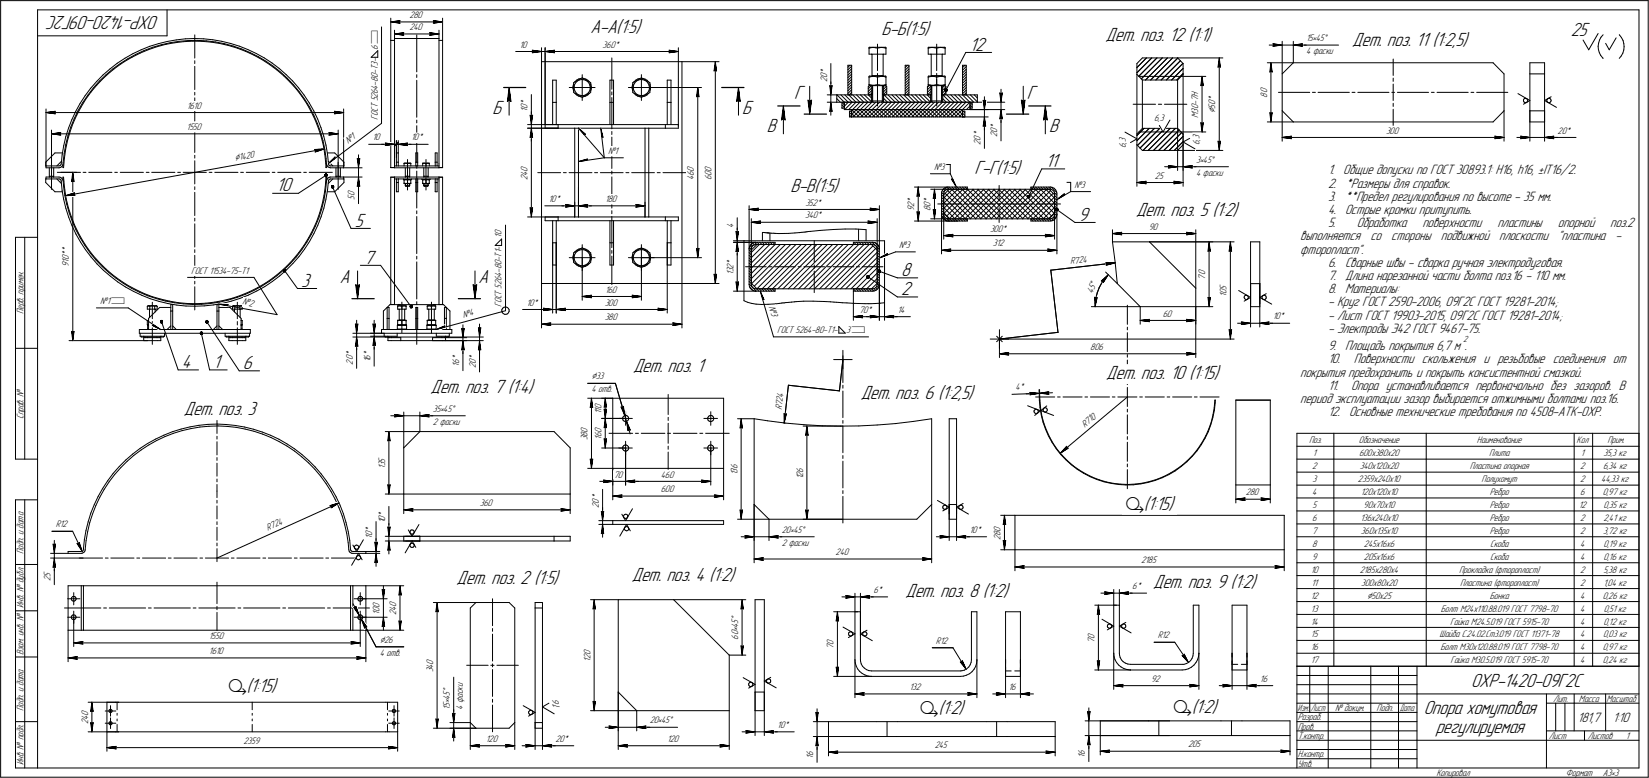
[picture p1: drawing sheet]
<svg xmlns="http://www.w3.org/2000/svg" width="892mm" height="421mm" viewBox="0 0 892 421" stroke-linecap="round" stroke-linejoin="round" font-family="sans-serif">
<defs><g id="words">
<g font-size="11.2">
<text x="609" y="276">ä(1:15)</text>
<text x="123" y="374">ä(1:15)</text>
<text x="497" y="386">ä(1:2)</text>
<text x="634" y="386">ä(1:2)</text>
</g>
<g font-size="10.9">
<text x="86" y="9" transform="rotate(-180 86 9)">ОХР-1420-09Г2С</text>
<text x="319" y="18">А-А(1:5)</text>
<text x="477" y="19">Б-Б(1:5)</text>
<text x="598" y="22">Дет. поз. 12 (1:1)</text>
<text x="849" y="19">25</text>
<text x="524" y="27">12</text>
<text x="731" y="25">Дет. поз. 11 (1:2,5)</text>
<text x="429" y="53">Г</text>
<text x="555" y="53">Г</text>
<text x="266" y="61">Б</text>
<text x="401" y="61">Б</text>
<text x="415" y="71">В</text>
<text x="567" y="71">В</text>
<text x="527" y="94">Г-Г(1:5)</text>
<text x="565" y="90">11</text>
<text x="149" y="104">10</text>
<text x="427" y="104">В-В(1:5)</text>
<text x="583" y="119">9</text>
<text x="614" y="117">Дет. поз. 5 (1:2)</text>
<text x="192" y="123">5</text>
<text x="197" y="143">7</text>
<text x="487" y="149">8</text>
<text x="163" y="155">3</text>
<text x="184" y="153">А</text>
<text x="259" y="153">А</text>
<text x="487" y="160">2</text>
<text x="98" y="199">4</text>
<text x="115" y="199">1</text>
<text x="131" y="200">6</text>
<text x="342" y="201">Дет. поз. 1</text>
<text x="598" y="205">Дет. поз. 10 (1:15)</text>
<text x="233" y="212">Дет. поз. 7 (1:4)</text>
<text x="465" y="216">Дет. поз. 6 (1:2,5)</text>
<text x="99" y="224">Дет. поз. 3</text>
<text x="247" y="316">Дет. поз. 2 (1:5)</text>
<text x="342" y="314">Дет. поз. 4 (1:2)</text>
<text x="490" y="323">Дет. поз. 8 (1:2)</text>
<text x="624" y="318">Дет. поз. 9 (1:2)</text>
<text x="796" y="371">ОХР-1420-09Г2С</text>
<text x="770" y="386">Опора хомутовая</text>
<text x="776" y="396">регулируемая</text>
</g>
<g font-size="7.8">
<text x="718" y="94">1. Общие допуски по ГОСТ 30893.1: H16, h16, ±IT16/2.</text>
<text x="718" y="101">2. *Размеры для справок.</text>
<text x="718" y="109">3. **Предел регулирования по высоте - 35 мм.</text>
<text x="718" y="116">4. Острые кромки притупить.</text>
<text x="718" y="123">5.</text>
<text x="734" y="123">Обработка</text>
<text x="769" y="123">поверхности</text>
<text x="810" y="123">пластины</text>
<text x="843" y="123">опорной</text>
<text x="871" y="123">поз.2</text>
<text x="703" y="130">выполняется</text>
<text x="741" y="130">со</text>
<text x="752" y="130">стороны</text>
<text x="779" y="130">подвижной</text>
<text x="811" y="130">плоскости</text>
<text x="843" y="130">&quot;пластина</text>
<text x="874" y="130">-</text>
<text x="703" y="137">фторопласт&quot;.</text>
<text x="718" y="144">6. Сварные швы - сварка ручная электродуговая.</text>
<text x="718" y="151">7. Длина нарезанной части болта поз.16 - 110 мм.</text>
<text x="718" y="159">8. Материалы:</text>
<text x="718" y="166">- Круг ГОСТ 2590-2006, 09Г2С ГОСТ 19281-2014;</text>
<text x="718" y="173">- Лист ГОСТ 19903-2015, 09Г2С ГОСТ 19281-2014;</text>
<text x="718" y="180">- Электроды Э42 ГОСТ 9467-75.</text>
<text x="718" y="189">9. Площадь покрытия 6,7 м .</text>
<text x="718" y="197">10.</text>
<text x="732" y="197">Поверхности скольжения и резьбовые соединения от</text>
<text x="703" y="204">покрытия предохранить и покрыть консистентной смазкой.</text>
<text x="718" y="211">11.</text>
<text x="731" y="211">Опора устанавливается первоначально без зазоров. В</text>
<text x="703" y="218">период эксплуатации зазор выбирается отжимными болтами поз.16.</text>
<text x="718" y="225">12. Основные технические требования по 4508-АТК-ОХР.</text>
<text x="853" y="390">181,7</text>
<text x="872" y="390">1:10</text>
</g>
<g font-size="5.9">
<text x="657" y="61" transform="rotate(-90 657 61)">Ç</text>
<text x="127" y="87" transform="rotate(-10 127 87)">Ç1420</text>
<text x="320" y="205">Ç33</text>
<text x="739" y="324">Ç50х25</text>
<text x="399" y="336" transform="rotate(-90 399 336)">Å</text>
<text x="205" y="348">Ç26</text>
<text x="243" y="374" transform="rotate(-90 243 374)">Å</text>
</g>
<text font-size="5.5" x="204" y="24" transform="rotate(-90 204 24)">ì</text>
<g font-size="5.4">
<text x="221" y="10">280</text>
<text x="221" y="16">240</text>
<text x="706" y="22">15•45Å</text>
<text x="204" y="27" transform="rotate(-90 204 27)">6</text>
<text x="281" y="26">10</text>
<text x="326" y="26">360*</text>
<text x="706" y="29">4 фаски</text>
<text x="204" y="36" transform="rotate(-90 204 36)">3</text>
<text x="204" y="34" transform="rotate(-90 204 34)">-</text>
<text x="204" y="40" transform="rotate(-90 204 40)">-</text>
<text x="204" y="38" transform="rotate(-90 204 38)">Т</text>
<text x="447" y="40" transform="rotate(-90 447 40)">*</text>
<text x="204" y="46" transform="rotate(-90 204 46)">-</text>
<text x="204" y="44" transform="rotate(-90 204 44)">8</text>
<text x="204" y="42" transform="rotate(-90 204 42)">0</text>
<text x="447" y="44" transform="rotate(-90 447 44)">2</text>
<text x="447" y="42" transform="rotate(-90 447 42)">0</text>
<text x="204" y="53" transform="rotate(-90 204 53)">2</text>
<text x="204" y="51" transform="rotate(-90 204 51)">6</text>
<text x="204" y="48" transform="rotate(-90 204 48)">4</text>
<text x="648" y="53" transform="rotate(-90 648 53)">Н</text>
<text x="685" y="53" transform="rotate(-90 685 53)">8</text>
<text x="685" y="51" transform="rotate(-90 685 51)">0</text>
<text x="101" y="59">161</text>
<text x="106" y="59">0</text>
<text x="204" y="59" transform="rotate(-90 204 59)">Т</text>
<text x="204" y="55" transform="rotate(-90 204 55)">5</text>
<text x="285" y="59" transform="rotate(-90 285 59)">0</text>
<text x="285" y="57" transform="rotate(-90 285 57)">*</text>
<text x="648" y="59" transform="rotate(-90 648 59)">0</text>
<text x="648" y="57" transform="rotate(-90 648 57)">-</text>
<text x="648" y="55" transform="rotate(-90 648 55)">7</text>
<text x="657" y="59" transform="rotate(-90 657 59)">5</text>
<text x="657" y="57" transform="rotate(-90 657 57)">0</text>
<text x="657" y="55" transform="rotate(-90 657 55)">*</text>
<text x="204" y="65" transform="rotate(-90 204 65)">Г</text>
<text x="204" y="63" transform="rotate(-90 204 63)">О</text>
<text x="204" y="61" transform="rotate(-90 204 61)">С</text>
<text x="285" y="60" transform="rotate(-90 285 60)">1</text>
<text x="624" y="65">6,3</text>
<text x="648" y="64" transform="rotate(-90 648 64)">M</text>
<text x="648" y="61" transform="rotate(-90 648 61)">3</text>
<text x="101" y="70">155</text>
<text x="106" y="70">0</text>
<text x="539" y="70" transform="rotate(-90 539 70)">*</text>
<text x="188" y="78" transform="rotate(-37 188 78)">№1</text>
<text x="201" y="76">10</text>
<text x="222" y="76">10</text>
<text x="226" y="76">*</text>
<text x="530" y="76" transform="rotate(-90 530 76)">0</text>
<text x="530" y="74" transform="rotate(-90 530 74)">*</text>
<text x="539" y="74" transform="rotate(-90 539 74)">2</text>
<text x="539" y="72" transform="rotate(-90 539 72)">0</text>
<text x="609" y="78" transform="rotate(-90 609 78)">,</text>
<text x="609" y="77" transform="rotate(-90 609 77)">3</text>
<text x="649" y="76" transform="rotate(-90 649 76)">,</text>
<text x="649" y="75" transform="rotate(-90 649 75)">3</text>
<text x="750" y="72">300</text>
<text x="842" y="72">20*</text>
<text x="329" y="83">№</text>
<text x="332" y="83">1</text>
<text x="530" y="78" transform="rotate(-90 530 78)">2</text>
<text x="609" y="80" transform="rotate(-90 609 80)">6</text>
<text x="649" y="78" transform="rotate(-90 649 78)">6</text>
<text x="647" y="88">3•45Å</text>
<text x="285" y="95" transform="rotate(-90 285 95)">4</text>
<text x="285" y="93" transform="rotate(-90 285 93)">0</text>
<text x="375" y="95" transform="rotate(-90 375 95)">6</text>
<text x="375" y="93" transform="rotate(-90 375 93)">0</text>
<text x="385" y="95" transform="rotate(-90 385 95)">0</text>
<text x="385" y="93" transform="rotate(-90 385 93)">0</text>
<text x="505" y="92">№3</text>
<text x="647" y="95">4 фаски</text>
<text x="285" y="97" transform="rotate(-90 285 97)">2</text>
<text x="375" y="97" transform="rotate(-90 375 97)">4</text>
<text x="385" y="97" transform="rotate(-90 385 97)">6</text>
<text x="581" y="102">№3</text>
<text x="625" y="97">25</text>
<text x="192" y="106" transform="rotate(-90 192 106)">0</text>
<text x="192" y="108" transform="rotate(-90 192 108)">5</text>
<text x="297" y="109">10*</text>
<text x="327" y="109">18</text>
<text x="331" y="109">0</text>
<text x="436" y="111">352*</text>
<text x="494" y="112" transform="rotate(-90 494 112)">2</text>
<text x="494" y="110" transform="rotate(-90 494 110)">*</text>
<text x="503" y="112" transform="rotate(-90 503 112)">0</text>
<text x="503" y="110" transform="rotate(-90 503 110)">*</text>
<text x="435" y="118">340*</text>
<text x="494" y="114" transform="rotate(-90 494 114)">9</text>
<text x="503" y="114" transform="rotate(-90 503 114)">8</text>
<text x="397" y="123" transform="rotate(-90 397 123)">4</text>
<text x="535" y="125">300*</text>
<text x="621" y="124">90</text>
<text x="271" y="129" transform="rotate(-90 271 129)">1</text>
<text x="271" y="127" transform="rotate(-90 271 127)">0</text>
<text x="37" y="136" transform="rotate(-90 37 136)">*</text>
<text x="271" y="137" transform="rotate(-90 271 137)">1</text>
<text x="271" y="136" transform="rotate(-90 271 136)">-</text>
<text x="486" y="134">№3</text>
<text x="537" y="133">312</text>
<text x="37" y="142" transform="rotate(-90 37 142)">1</text>
<text x="37" y="141" transform="rotate(-90 37 141)">0</text>
<text x="37" y="139" transform="rotate(-90 37 139)">*</text>
<text x="271" y="143" transform="rotate(-90 271 143)">0</text>
<text x="271" y="141" transform="rotate(-90 271 141)">-</text>
<text x="271" y="139" transform="rotate(-90 271 139)">Т</text>
<text x="397" y="143" transform="rotate(-90 397 143)">*</text>
<text x="579" y="143" transform="rotate(-7 579 143)">R724</text>
<text x="37" y="145" transform="rotate(-90 37 145)">9</text>
<text x="103" y="148">Г</text>
<text x="105" y="148">ОСТ 11534-75-Т1</text>
<text x="271" y="150" transform="rotate(-90 271 150)">4</text>
<text x="271" y="148" transform="rotate(-90 271 148)">-</text>
<text x="271" y="146" transform="rotate(-90 271 146)">8</text>
<text x="397" y="149" transform="rotate(-90 397 149)">1</text>
<text x="397" y="147" transform="rotate(-90 397 147)">3</text>
<text x="397" y="145" transform="rotate(-90 397 145)">2</text>
<text x="652" y="149" transform="rotate(-90 652 149)">0</text>
<text x="271" y="154" transform="rotate(-90 271 154)">2</text>
<text x="271" y="152" transform="rotate(-90 271 152)">6</text>
<text x="652" y="151" transform="rotate(-90 652 151)">7</text>
<text x="271" y="162" transform="rotate(-90 271 162)">С</text>
<text x="271" y="160" transform="rotate(-90 271 160)">Т</text>
<text x="271" y="156" transform="rotate(-90 271 156)">5</text>
<text x="327" y="158">160</text>
<text x="591" y="159" transform="rotate(-67 591 159)">45Å</text>
<text x="663" y="161" transform="rotate(-90 663 161)">1</text>
<text x="663" y="159" transform="rotate(-90 663 159)">0</text>
<text x="663" y="157" transform="rotate(-90 663 157)">5</text>
<text x="54" y="164">№1ì</text>
<text x="131" y="165" transform="rotate(10 131 165)">№2</text>
<text x="271" y="166" transform="rotate(-90 271 166)">Г</text>
<text x="271" y="164" transform="rotate(-90 271 164)">О</text>
<text x="285" y="165">10*</text>
<text x="327" y="165">300</text>
<text x="416" y="166" transform="rotate(74 416 166)">№3</text>
<text x="13" y="170" transform="rotate(-90 13 170)">Перв. примен.</text>
<text x="251" y="172" transform="rotate(-15 251 172)">№4</text>
<text x="327" y="173">380</text>
<text x="465" y="169">70*</text>
<text x="485" y="169">14</text>
<text x="629" y="171">60</text>
<text x="688" y="173">10*</text>
<text x="420" y="180">ГОСТ 5264-80-Т1-</text>
<text x="458" y="180">3ì</text>
<text x="590" y="189">806</text>
<text x="191" y="197" transform="rotate(-90 191 197)">2</text>
<text x="191" y="195" transform="rotate(-90 191 195)">0</text>
<text x="191" y="193" transform="rotate(-90 191 193)">*</text>
<text x="200" y="196" transform="rotate(-90 200 196)">1</text>
<text x="200" y="195" transform="rotate(-90 200 195)">6</text>
<text x="200" y="192" transform="rotate(-90 200 192)">*</text>
<text x="248" y="197" transform="rotate(-90 248 197)">6</text>
<text x="248" y="195" transform="rotate(-90 248 195)">*</text>
<text x="257" y="197" transform="rotate(-90 257 197)">0</text>
<text x="257" y="195" transform="rotate(-90 257 195)">*</text>
<text x="248" y="198" transform="rotate(-90 248 198)">1</text>
<text x="257" y="199" transform="rotate(-90 257 199)">2</text>
<text x="320" y="212">4 отв.</text>
<text x="549" y="211" transform="rotate(-2 549 211)">4*</text>
<text x="325" y="221" transform="rotate(-90 325 221)">0</text>
<text x="423" y="222" transform="rotate(-84 423 222)">R724</text>
<text x="13" y="227" transform="rotate(-90 13 227)">Справ. №</text>
<text x="234" y="223">35•45Å</text>
<text x="325" y="224" transform="rotate(-90 325 224)">1</text>
<text x="325" y="223" transform="rotate(-90 325 223)">1</text>
<text x="234" y="230">2 фаски</text>
<text x="587" y="231" transform="rotate(-40 587 231)">R710</text>
<text x="318" y="238" transform="rotate(-90 318 238)">3</text>
<text x="318" y="236" transform="rotate(-90 318 236)">8</text>
<text x="318" y="234" transform="rotate(-90 318 234)">0</text>
<text x="325" y="238" transform="rotate(-90 325 238)">1</text>
<text x="325" y="236" transform="rotate(-90 325 236)">6</text>
<text x="325" y="234" transform="rotate(-90 325 234)">0</text>
<text x="708" y="240">Поз.</text>
<text x="735" y="240">Обозначение</text>
<text x="799" y="240">Наименование</text>
<text x="853" y="240">Кол</text>
<text x="869" y="240">Прим.</text>
<text x="208" y="250" transform="rotate(-90 208 250)">5</text>
<text x="710" y="247">1</text>
<text x="735" y="247">600х380х20</text>
<text x="805" y="247">Плита</text>
<text x="855" y="247">1</text>
<text x="867" y="247">35,3 кг</text>
<text x="208" y="254" transform="rotate(-90 208 254)">1</text>
<text x="208" y="252" transform="rotate(-90 208 252)">3</text>
<text x="399" y="257" transform="rotate(-90 399 257)">1</text>
<text x="399" y="256" transform="rotate(-90 399 256)">3</text>
<text x="399" y="254" transform="rotate(-90 399 254)">6</text>
<text x="434" y="258" transform="rotate(-90 434 258)">2</text>
<text x="434" y="256" transform="rotate(-90 434 256)">6</text>
<text x="710" y="254">2</text>
<text x="735" y="254">340х120х20</text>
<text x="795" y="254">Пластина опорная</text>
<text x="855" y="254">2</text>
<text x="867" y="254">6,34 кг</text>
<text x="332" y="258">70</text>
<text x="357" y="258">460</text>
<text x="434" y="259" transform="rotate(-90 434 259)">1</text>
<text x="710" y="261">3</text>
<text x="734" y="261">2359х240х10</text>
<text x="801" y="261">Полухомут</text>
<text x="855" y="261">2</text>
<text x="866" y="261">44,33 кг</text>
<text x="357" y="266">600</text>
<text x="674" y="268">280</text>
<text x="710" y="268">4</text>
<text x="736" y="268">120х120х10</text>
<text x="806" y="268">Ребро</text>
<text x="855" y="268">6</text>
<text x="867" y="268">0,97 кг</text>
<text x="260" y="274">360</text>
<text x="324" y="275" transform="rotate(-90 324 275)">2</text>
<text x="324" y="272" transform="rotate(-90 324 272)">0</text>
<text x="324" y="270" transform="rotate(-90 324 270)">*</text>
<text x="710" y="275">5</text>
<text x="737" y="275">90х70х10</text>
<text x="806" y="275">Ребро</text>
<text x="854" y="275">12</text>
<text x="867" y="275">0,35 кг</text>
<text x="208" y="282" transform="rotate(-90 208 282)">0</text>
<text x="208" y="279" transform="rotate(-90 208 279)">*</text>
<text x="710" y="282">6</text>
<text x="736" y="282">136х240х10</text>
<text x="806" y="282">Ребро</text>
<text x="855" y="282">2</text>
<text x="867" y="282">2,41 кг</text>
<text x="30" y="285">R12</text>
<text x="145" y="287" transform="rotate(-24 145 287)">R724</text>
<text x="201" y="288" transform="rotate(-90 201 288)">*</text>
<text x="208" y="283" transform="rotate(-90 208 283)">1</text>
<text x="541" y="288" transform="rotate(-90 541 288)">0</text>
<text x="201" y="291" transform="rotate(-90 201 291)">1</text>
<text x="201" y="290" transform="rotate(-90 201 290)">0</text>
<text x="423" y="288">20•45Å</text>
<text x="524" y="288">10*</text>
<text x="541" y="292" transform="rotate(-90 541 292)">2</text>
<text x="541" y="290" transform="rotate(-90 541 290)">8</text>
<text x="710" y="289">7</text>
<text x="736" y="289">360х135х10</text>
<text x="806" y="289">Ребро</text>
<text x="855" y="289">2</text>
<text x="867" y="289">3,72 кг</text>
<text x="13" y="300" transform="rotate(-90 13 300)">Подп. и дата</text>
<text x="423" y="295">2 фаски</text>
<text x="710" y="296">8</text>
<text x="738" y="296">245х16х6</text>
<text x="806" y="296">Скоба</text>
<text x="855" y="296">4</text>
<text x="867" y="296">0,19 кг</text>
<text x="452" y="300">240</text>
<text x="617" y="305">2185</text>
<text x="710" y="303">9</text>
<text x="738" y="303">205х16х6</text>
<text x="806" y="303">Скоба</text>
<text x="855" y="303">4</text>
<text x="867" y="303">0,16 кг</text>
<text x="709" y="310">10</text>
<text x="735" y="310">2185х280х4</text>
<text x="789" y="310">Прокладка (фторопласт)</text>
<text x="855" y="310">2</text>
<text x="867" y="310">5,38 кг</text>
<text x="27" y="314" transform="rotate(-90 27 314)">2</text>
<text x="27" y="312" transform="rotate(-90 27 312)">5</text>
<text x="709" y="317">11</text>
<text x="736" y="317">300х80х20</text>
<text x="790" y="317">Пластина (фторопласт)</text>
<text x="855" y="317">2</text>
<text x="867" y="317">1,04 кг</text>
<text x="472" y="321">6*</text>
<text x="612" y="319">6*</text>
<text x="709" y="324">12</text>
<text x="806" y="324">Бонка</text>
<text x="855" y="324">4</text>
<text x="867" y="324">0,26 кг</text>
<text x="13" y="329" transform="rotate(-90 13 329)">Инв. № дубл.</text>
<text x="205" y="329" transform="rotate(-90 205 329)">0</text>
<text x="214" y="328" transform="rotate(-90 214 328)">0</text>
<text x="205" y="332" transform="rotate(-90 205 332)">1</text>
<text x="205" y="331" transform="rotate(-90 205 331)">0</text>
<text x="214" y="333" transform="rotate(-90 214 333)">2</text>
<text x="214" y="331" transform="rotate(-90 214 331)">4</text>
<text x="709" y="331">13</text>
<text x="779" y="331">Болт М24х110.88.019 ГОСТ 7798-70</text>
<text x="855" y="331">4</text>
<text x="867" y="331">0,51 кг</text>
<text x="399" y="341" transform="rotate(-90 399 341)">•</text>
<text x="399" y="340" transform="rotate(-90 399 340)">4</text>
<text x="399" y="337" transform="rotate(-90 399 337)">5</text>
<text x="709" y="338">14</text>
<text x="784" y="338">Гайка М24.5.019 ГОСТ 5915-70</text>
<text x="855" y="338">4</text>
<text x="867" y="338">0,12 кг</text>
<text x="113" y="346">1550</text>
<text x="399" y="346" transform="rotate(-90 399 346)">6</text>
<text x="399" y="344" transform="rotate(-90 399 344)">0</text>
<text x="592" y="348" transform="rotate(-90 592 348)">7</text>
<text x="592" y="345" transform="rotate(-90 592 345)">0</text>
<text x="626" y="345">R12</text>
<text x="709" y="345">15</text>
<text x="779" y="345">Шайба C.24.02.Ст3.019 ГОСТ 11371-78</text>
<text x="855" y="345">4</text>
<text x="867" y="345">0,03 кг</text>
<text x="113" y="354">1610</text>
<text x="451" y="351" transform="rotate(-90 451 351)">7</text>
<text x="451" y="349" transform="rotate(-90 451 349)">0</text>
<text x="506" y="348">R12</text>
<text x="709" y="352">16</text>
<text x="779" y="352">Болт М30х120.88.019 ГОСТ 7798-70</text>
<text x="855" y="352">4</text>
<text x="867" y="352">0,97 кг</text>
<text x="13" y="354" transform="rotate(-90 13 354)">Взам. инв. №</text>
<text x="205" y="355">4 отв.</text>
<text x="234" y="360" transform="rotate(-90 234 360)">0</text>
<text x="319" y="358" transform="rotate(-90 319 358)">1</text>
<text x="319" y="356" transform="rotate(-90 319 356)">2</text>
<text x="319" y="354" transform="rotate(-90 319 354)">0</text>
<text x="709" y="359">17</text>
<text x="784" y="359">Гайка М30.5.019 ГОСТ 5915-70</text>
<text x="855" y="359">4</text>
<text x="867" y="359">0,24 кг</text>
<text x="234" y="364" transform="rotate(-90 234 364)">3</text>
<text x="234" y="362" transform="rotate(-90 234 362)">4</text>
<text x="250" y="372" transform="rotate(-90 250 372)">и</text>
<text x="622" y="369">92</text>
<text x="681" y="369">16</text>
<text x="243" y="376" transform="rotate(-90 243 376)">5</text>
<text x="250" y="377" transform="rotate(-90 250 377)">а</text>
<text x="250" y="375" transform="rotate(-90 250 375)">с</text>
<text x="250" y="373" transform="rotate(-90 250 373)">к</text>
<text x="492" y="373">132</text>
<text x="545" y="373">16</text>
<text x="243" y="384" transform="rotate(-90 243 384)">1</text>
<text x="243" y="382" transform="rotate(-90 243 382)">5</text>
<text x="243" y="380" transform="rotate(-90 243 380)">•</text>
<text x="243" y="379" transform="rotate(-90 243 379)">4</text>
<text x="250" y="384" transform="rotate(-90 250 384)">4</text>
<text x="250" y="380" transform="rotate(-90 250 380)">ф</text>
<text x="302" y="384" transform="rotate(-90 302 384)">1</text>
<text x="302" y="382" transform="rotate(-90 302 382)">,</text>
<text x="302" y="382" transform="rotate(-90 302 382)">6</text>
<text x="840" y="380">Лит.</text>
<text x="854" y="380">Масса</text>
<text x="869" y="380">Масштаб</text>
<text x="13" y="385" transform="rotate(-90 13 385)">Подп. и дата</text>
<text x="48" y="390" transform="rotate(-90 48 390)">4</text>
<text x="48" y="387" transform="rotate(-90 48 387)">0</text>
<text x="702" y="390">Разраб.</text>
<text x="722" y="385">№ докум.</text>
<text x="744" y="385">Подп.</text>
<text x="48" y="392" transform="rotate(-90 48 392)">2</text>
<text x="351" y="391">20•45Å</text>
<text x="420" y="394">10*</text>
<text x="702" y="395">Пров.</text>
<text x="263" y="401">120</text>
<text x="300" y="401">20*</text>
<text x="361" y="401">120</text>
<text x="702" y="400">Т.контр.</text>
<text x="838" y="400">Лист</text>
<text x="859" y="400">Листов</text>
<text x="879" y="400">1</text>
<text x="132" y="402">2359</text>
<text x="506" y="405">245</text>
<text x="643" y="404">205</text>
<text x="13" y="414" transform="rotate(-90 13 414)">Инв. № подл.</text>
<text x="440" y="410" transform="rotate(-90 440 410)">1</text>
<text x="440" y="409" transform="rotate(-90 440 409)">6</text>
<text x="587" y="410" transform="rotate(-90 587 410)">1</text>
<text x="587" y="408" transform="rotate(-90 587 408)">6</text>
<text x="702" y="410">Н.контр.</text>
<text x="702" y="415">Утв.</text>
<text x="777" y="420">Копировал</text>
<text x="847" y="420">Формат</text>
<text x="867" y="420">A3•3</text>
</g>
<g font-size="5.3">
<text x="702" y="385">Изм.</text>
<text x="709" y="385">Лист</text>
<text x="757" y="385">Дата</text>
</g>
<text font-size="5.1" x="791" y="185">2</text>
</g></defs>
<g fill="none" stroke="#000" stroke-width=".54">
<path d="M0 0v420zM0 0h891zM20 5v410zM20 5h866zM20 19h70zM90 5v14zM105 19v12zM206 15v52zM211 10v12zM211 12l5-1zM211 12l5 1zM211 12h28z"/>
<path d="M213 16v5zM213 18h5zM213 18l5 1zM213 18h24zM216 12v1zM216 11v1zM218 18v1zM218 18h.1M225 19v20zM232 19l5-1zM232 18h1zM232 18h5z"/>
<path d="M233 18l-1 1zM234 13l5-1zM234 11l1 1zM234 11l5 1zM235 12l-1 1zM237 16v5zM239 10v12zM864 18l-5 9zM867 19l-1 1zM876 19h.1M876 19l1 1zM886 5v410z"/>
<path d="M891 0v420zM59 39l4-3zM60 37l3-3zM61 37l4-3zM63 36l4-3zM63 34l5-3zM65 34l4-2zM67 33l4-2zM68 31l4-2zM69 32l4-3zM71 31l5-2zM72 29l4-2z"/>
<path d="M73 29l5-2zM76 29l4-2zM76 27l5-2zM78 27l5-1zM80 27l5-2zM81 25l5-1zM83 26l4-2zM85 25l5-1zM86 24l4-2zM87 24l5-1zM90 24l5-1zM90 22h5z"/>
<path d="M92 23l5-1zM95 23h4zM95 22l5-1zM97 22h5zM99 23l5-1zM100 21h5zM102 22h5zM104 22h5zM105 21h5zM105 33v1zM105 36v12zM107 22h5z"/>
<path d="M109 22l5 1zM110 21l5 1zM112 22l5 1zM114 23l5 1zM115 22h5zM117 23l4 1zM119 24l5 1zM120 22l5 2zM121 24l5 1zM124 25l4 1zM125 24l4 1zM126 25l5 2z"/>
<path d="M128 26l5 2zM129 25l5 2zM131 27l4 1zM133 28l4 2zM134 27l5 2zM135 28l5 3zM137 30l5 2zM139 29l4 2zM140 31l4 2zM142 32l4 3zM143 31l4 3zM144 33l4 3z"/>
<path d="M146 35l4 3zM147 34l4 3zM148 36l4 3zM150 38l4 3zM151 37l4 3zM152 39l3 3zM201 31h3zM201 31l3-4zM204 27v4zM211 22v69zM211 22h2zM213 21v68z"/>
<path d="M213 21h24zM237 22h2zM237 21v68zM239 22v69zM279 28h9zM286 28h7zM288 28h5zM288 27l5 1zM288 27v1zM288 29l5-1zM288 28v1zM293 33h76z"/>
<path d="M293 33v120zM293 26v7zM293 28h2zM295 26v41zM295 28l5 1zM295 28l5-1zM295 28h7zM295 28h72zM299 28l1 1zM300 27l-1 1zM331 31v17zM362 29l5-1z"/>
<path d="M362 27v1zM362 27l5 1zM362 28v1zM367 26v42zM369 33v120zM369 33h20zM386 38h1zM387 33l1 5zM387 38h1zM387 33l-1 5zM387 33v120zM449 34v12z"/>
<path d="M459 35h2zM459 35v16zM459 39l2-2zM459 38l2-2zM460 35l-1 1zM461 35v16zM470 29h5zM470 26v3zM470 26h.1M470 26h1zM470 26h9zM471 26h1z"/>
<path d="M471 29h.1M472 29h.1M472 29v12zM472 26h2zM474 26h1zM475 29h4zM475 26v3zM475 26h.1M475 40v1zM475 24v14zM475 26h2zM477 26h1z"/>
<path d="M478 29v12zM478 29h.1M478 26h1zM479 26h.1M479 26v3zM490 35v16zM490 35h2zM490 39l2-2zM490 38l2-2zM490 36l1-1zM492 35v16zM502 29h5z"/>
<path d="M502 26v3zM502 26h.1M502 26h1zM502 26h9zM503 26h1zM503 29h.1M504 29h.1M504 29v12zM504 26h2zM506 26h1zM507 29h4zM507 26v3z"/>
<path d="M507 26h.1M507 40v1zM507 24v14zM507 26h2zM509 26h1zM510 29v12zM510 29h.1M510 26h1zM511 26h.1M511 26v3zM521 35v16zM521 35h2z"/>
<path d="M521 39l2-2zM521 38l2-2zM521 37l1-2zM522 28l-10 21zM522 28h14zM523 35v16zM615 39l8-8zM615 34v6zM618 31l-3 3zM618 31h19zM620 31l-5 6zM626 31l-10 10z"/>
<path d="M631 31l-11 12zM634 31l-12 12zM637 31l3 3zM637 31h24zM640 40l-4 3zM640 37l-6 6zM640 34v6zM659 36h.1M659 31l1 5zM659 36h1zM659 31v5zM659 31v50z"/>
<path d="M685 34h14zM686 24h7zM687 39v-1zM687 34l1 5zM687 38l1 1zM687 34v5zM687 34v32zM688 24h5zM688 24h1zM688 25l5-1zM689 24l-1 1zM693 40v20z"/>
<path d="M693 22v18zM693 24h6zM699 34h108zM699 34l-6 6zM699 24h5zM699 22v12zM699 24l5 1zM699 24h7zM704 24v1zM704 24h20zM704 24h.1M753 32v9z"/>
<path d="M807 34l6 6zM813 40v20zM827 40v20zM827 34h8zM827 34v6zM827 40h8zM835 40v20zM835 34v6zM856 22l3 5zM864 25v2zM864 27l1 2zM865 23l-1 2z"/>
<path d="M865 29l1 1zM865 22v1zM866 30l1 1zM866 20l-1 2zM867 31h.1M868 23l2 4zM874 20l-4 7zM877 30l-1 2zM877 20l1 2zM878 29l-1 1zM878 22v2zM878 27v2z"/>
<path d="M878 24v1zM878 25v2zM25 59v31zM42 60l-2 4zM43 56l-2 4zM44 58l-3 4zM45 56l-3 4zM46 52l-3 4zM46 54l-2 4zM47 51l-2 5zM49 48l-3 4zM49 50l-3 4z"/>
<path d="M50 48l-3 3zM52 46l-3 4zM52 44l-3 4zM54 44l3-4zM54 44l-4 4zM56 43l-4 3zM56 43l3-4zM56 40l-4 4zM56 40l4-3zM57 40l4-3zM105 50v1zM105 53v12z"/>
<path d="M154 41l3 4zM155 40l3 4zM155 42l4 4zM157 45l3 3zM158 44l3 3zM159 46l3 4zM160 48l3 4zM161 47l4 4zM162 50l3 4zM163 52l3 4zM165 51l2 5zM165 54l2 4z"/>
<path d="M166 56l2 4zM167 56l3 4zM167 58l3 4zM170 60l2 4zM186 59v31zM225 40v2zM225 43v20zM274 55l1-1zM275 47l1 8zM275 54l1 1zM275 47l-1 8zM275 47v15z"/>
<path d="M287 51v11zM299 55v12zM299 55h2zM299 43v12zM299 43h2zM301 55v12zM301 43v12zM308 47h7zM310 47v1zM310 48v1zM310 45v2zM310 49h.1"/>
<path d="M310 45l5-3zM310 45v5zM310 50l5 3zM310 47l1 1zM311 48v1zM311 46l-1 1zM311 50l1 1zM311 44h.1M311 49l1 1zM311 45v1zM312 50l1 1zM312 51l1 1z"/>
<path d="M312 43h1zM312 43l-1 1zM312 44l1-1zM312 44l-1 1zM313 51l1 1zM313 52h1zM313 43l1-1zM313 43h1zM314 52h1zM314 52h.1M314 43h2zM315 42l4 3z"/>
<path d="M315 53l4-3zM315 47h7zM315 47v7zM315 40v7zM315 52h1zM315 52h2zM316 42h.1M316 42l1 1zM316 43h1zM316 52l1-1zM317 52l1-1zM317 43l1 1z"/>
<path d="M317 43h1zM317 51l1-1zM318 44l1 1zM318 51l1-1zM318 43l1 1zM319 45v1zM319 50h.1M319 49l-1 1zM319 46v1zM319 48v1zM319 47v1zM320 45h.1"/>
<path d="M319 45v5zM320 45v2zM320 48l-1 1zM320 47v1zM330 43v12zM330 43h2zM330 55v12zM330 55h2zM331 50v1zM331 53v17zM332 43v12zM332 55v12z"/>
<path d="M340 47h7zM342 47v1zM342 48v1zM342 45l5-3zM342 45v5zM342 45v2zM342 49h.1M342 50l5 3zM342 47l1 1zM343 48v1zM343 46l-1 1zM343 50l1 1z"/>
<path d="M343 44l1-1zM343 44h.1M343 49l1 1zM343 45v1zM344 50l1 1zM344 51l1 1zM344 43h1zM344 44l1-1zM344 44l-1 1zM345 51l1 1zM345 52h1zM345 43l1-1z"/>
<path d="M345 43h1zM346 52h1zM346 52h.1M346 43h2zM347 42l4 3zM347 53l4-3zM347 47h7zM347 40v7zM347 47v7zM347 47h32zM347 52h1zM347 52h2z"/>
<path d="M348 42h.1M348 42l1 1zM348 43h1zM348 52l1-1zM349 43l1 1zM349 52l1-1zM349 43h1zM349 51l1-1zM350 44l1 1zM350 51l1-1zM350 43l1 1zM351 45v1z"/>
<path d="M351 50h.1M351 49l-1 1zM351 46v1zM351 48v1zM351 47v1zM351 45v5zM352 45h.1M352 45v2zM352 48l-1 1zM352 47v1zM361 55v12zM361 55h2z"/>
<path d="M361 43v12zM361 43h2zM363 55v12zM363 43v12zM377 52h.1M377 47l1 5zM377 52h1zM377 47v5zM377 47v92zM398 55l1-1zM399 47l1 8zM399 54l1 1z"/>
<path d="M399 47l-1 8zM399 47v15zM424 57l1 8zM424 57l-1 8zM424 57v15zM437 54l1 8zM437 54l1 1zM438 55l1-1zM438 47v15zM439 54l-1 8zM447 51h6zM447 55h6z"/>
<path d="M449 46v1zM449 46v5zM449 47l1-1zM449 44v7zM449 55v5zM449 60h1zM449 55l1 5zM449 55v7zM449 51v4zM450 46l-1 5zM453 51h18zM453 55h18z"/>
<path d="M453 51v4zM453 53l1 2zM453 51l4 4zM455 51l4 4zM455 59h2zM455 55h2zM455 55v4zM455 58h.1M455 57l2 1zM455 55l2 2zM457 55v4zM457 55h15z"/>
<path d="M457 59h68zM457 55h.1M457 59l4-4zM457 51l4 4zM459 51h2zM459 51l2-2zM459 48l2-2zM459 46l2-2zM459 45l2-2zM459 42l2-2zM459 41l2-2zM459 55l-2 2z"/>
<path d="M459 59l4-4zM459 51l4 4zM461 59v4zM461 59h60zM461 59l4 4zM461 50l-2 1zM461 47l-2 2zM461 41l-2 2zM461 59v1zM461 59l4-4zM461 51l4 4zM463 59l4 4z"/>
<path d="M463 59l-2 3zM463 59l4-4zM463 51l4 4zM465 59l4 4zM465 59l4-4zM465 51l4 4zM467 59l4 4zM467 59l5-4zM467 51l4 4zM469 59l4 4zM470 51h.1M470 47v4z"/>
<path d="M470 47v-1zM470 49l2-2zM470 48l1-2zM470 59l4-4zM470 51l1 2zM470 51l2-2zM470 42v4zM470 42l1-1zM470 41v1zM470 41h.1M470 46h.1M470 46h1z"/>
<path d="M470 51h1zM470 41h9zM470 46h9zM470 51l2-1zM471 41h1zM471 46h1zM471 51v4zM471 59l4 4zM471 46h.1M471 51h.1M472 46v5zM472 46v9z"/>
<path d="M472 55h6zM472 55h.1M472 41h6zM472 59l4-4zM472 41h.1M472 41h2zM472 55h5zM472 46h2zM473 59l4 4zM474 41l1 1zM474 46h1zM474 59l4-4z"/>
<path d="M475 42v4zM475 42v-1zM475 46h1zM475 43v14zM475 41h2zM475 59l4 4zM476 46h1zM476 59l4-4zM477 41h1zM477 55h27zM477 55h1zM477 46h1z"/>
<path d="M477 55h.1M477 41h.1M477 46v9zM478 51h.1M478 46v5zM478 46v9zM478 50l2-2zM478 47v-1zM478 59l4 4zM478 46h.1M478 51h1zM478 51h25z"/>
<path d="M478 51v4zM478 55h25zM478 53l2 2zM478 59l4-4zM478 51l4 4zM478 41l1 1zM478 46h1zM479 46l1 1zM479 41h.1M479 46h.1M479 42v4zM479 41v1z"/>
<path d="M479 47l-1 2zM480 51h-1zM480 47v4zM480 49l-2 2zM480 59l4 4zM480 59l4-4zM480 51l4 4zM482 59l4 4zM482 59l4-4zM482 51l4 4zM484 59l4 4zM484 59l4-4z"/>
<path d="M484 51l4 4zM486 59l4 4zM487 59l-4 4zM487 59l4-4zM487 51l4 4zM488 59l4 4zM489 59l4-4zM489 51l4 4zM490 51h2zM490 51l2-2zM490 49l2-2zM490 48l2-2z"/>
<path d="M490 46l2-2zM490 45l2-2zM490 44l2-2zM490 42l2-2zM490 41l2-2zM490 59l4 4zM490 51l2-1zM491 59l4-4zM491 51l4 4zM492 59l4 4zM493 59l-4 4zM493 59l4-4z"/>
<path d="M493 51l4 4zM495 59l4 4zM495 59l4-4zM495 51l4 4zM497 59l4 4zM497 59l4-4zM497 51l4 4zM499 59l4 4zM499 59l-4 4zM499 59l4-4zM499 51l4 4zM501 59l4 4z"/>
<path d="M501 59l4-4zM501 51l2 2zM502 47v4zM502 51h.1M502 47v-1zM502 50l2-2zM502 49l2-2zM502 51l2-2zM502 42v4zM502 42l1-1zM502 41v1zM502 46h.1"/>
<path d="M502 46h1zM502 41h9zM502 41h.1M502 46h9zM502 51h1zM503 41h1zM503 46h1zM503 59l4 4zM503 51h1zM503 51v4zM503 46h.1M503 51h.1"/>
<path d="M504 59l4-4zM504 46v9zM504 55h6zM504 55h.1M504 41h6zM504 46v5zM504 41h.1M504 41h2zM504 55h5zM504 46h2zM505 59l4 4zM506 41l1 1z"/>
<path d="M506 59l-4 4zM506 59l4-4zM506 46h1zM507 42v4zM507 42v-1zM507 46h1zM507 43v14zM507 59l4 4zM507 41h2zM508 46h1zM508 59l4-4zM509 41h1z"/>
<path d="M509 55h16zM509 46h1zM509 55h.1M509 41h.1M509 46v9zM509 59l4 4zM510 46v9zM510 55h-1zM510 51h.1M510 46h.1M510 46v5zM510 50l2-2z"/>
<path d="M510 49l2-2zM510 48l1-2zM510 51h1zM510 55h19zM510 51v4zM510 51h19zM510 59l4-4zM510 53l2 2zM510 51l4 4zM510 51l2-1zM510 41l1 1zM510 46h1z"/>
<path d="M511 41h.1M511 46h.1M511 46l1 1zM511 42v4zM511 41v1zM512 47v4zM512 51h-1zM512 59l4 4zM512 59l-4 4zM512 59l4-4zM512 51l4 4zM514 59l4 4z"/>
<path d="M514 59l4-4zM514 51l4 4zM516 59l4 4zM516 59l4-4zM516 51l4 4zM518 59l3 3zM518 59l4-4zM518 51l4 4zM520 59l1 1zM521 59v4zM521 51h2zM521 59l4-4z"/>
<path d="M521 51l2-2zM521 49l2-2zM521 48l2-2zM521 46l2-1zM521 45l2-2zM521 44l2-2zM521 42l2-2zM521 41l2-2zM521 51l4 4zM523 50l-2 1zM523 59l2-2zM523 51l4 4z"/>
<path d="M525 55h1zM525 55v4zM525 59h1zM525 58v1zM525 57l1 1zM525 55l1 2zM525 59h18zM525 59h9zM525 51l4 4zM526 55v4zM527 51l2 2zM529 51v4z"/>
<path d="M529 55h14zM532 54v1zM532 54v5zM532 55l1-1zM532 52v7zM532 59v4zM533 54l-1 5zM541 50v1zM541 50v5zM541 59v5zM541 51l1-1zM541 48v7z"/>
<path d="M541 59l1 5zM541 59v7zM541 55v4zM542 50l-1 5zM552 54l1 8zM552 54l1 1zM553 55l1-1zM553 47v15zM554 54l-1 8zM565 57l1 8zM565 57l-1 8zM565 57v15z"/>
<path d="M613 56h12zM615 40l3 3zM615 40v32zM616 41h23zM617 43l12-12zM618 43h19zM618 43v26zM625 43l12-12zM626 56h2zM628 43l10-10zM630 56h12zM631 43l9-9z"/>
<path d="M637 43v26zM639 41h13zM640 40l-3 3zM640 40v32zM649 46h1zM650 41l1 5zM650 46h1zM650 41l-1 5zM650 41v30zM691 50h17zM693 60l6 6zM693 60v16z"/>
<path d="M710 50h1zM713 50h17zM731 50h2zM734 50h17zM753 50h1zM753 42v2zM753 45v9zM753 56v2zM753 59v9zM756 50h17zM774 50h2zM777 50h17z"/>
<path d="M796 50h1zM799 50h16zM813 60l-6 6zM813 60v16zM821 51l6 3zM824 56l3-2zM824 54v1zM824 54h.1M824 55h.1M824 53h1zM824 53v1zM824 55l1 1z"/>
<path d="M825 53h.1M825 56l1-1zM825 53l1 1zM826 54h.1M826 55h.1M826 54v1zM827 60v6zM827 60h8zM827 60v16zM835 60v6zM835 60v16zM835 54l4-2z"/>
<path d="M835 54l7 4zM837 55h.1M837 54v1zM837 53h1zM837 53v1zM837 55l1 1zM838 53h.1M838 56v-1zM838 53l1 1zM839 54h.1M839 55h-1zM839 54v1z"/>
<path d="M25 61l5-1zM25 61l5 1zM25 61h161zM28 70v25zM28 72h5zM28 72l5 1zM28 72h155zM29 61l1 1zM30 60l-1 1zM32 72l1 1zM33 72h-1zM34 79v5z"/>
<path d="M36 78l-1 5zM36 74l-2 5zM36 76l-1 5zM37 73l-1 5zM37 69l-1 5zM38 71l-2 5zM38 69l-1 4zM39 65l-2 4zM39 67l-1 4zM40 64l-2 5zM41 60l-2 5zM41 62l-2 5z"/>
<path d="M105 67v1zM105 70v12zM168 60l2 5zM170 62l2 5zM170 65l2 4zM172 67l1 4zM172 64l2 5zM172 69l2 5zM173 71l2 5zM174 69l1 5zM174 74l1 5zM175 76l1 5z"/>
<path d="M175 79l1 5zM175 74l1 4zM176 78l1 5zM178 73l5-1zM178 72h.1M178 72h5zM178 72v1zM181 62l5-1zM181 60v1zM181 60l5 1zM181 61v1zM183 70v25z"/>
<path d="M199 78h9zM206 78h7zM208 78h5zM208 77l5 1zM208 77l1 1zM208 79l5-1zM209 78l-1 1zM212 78h2zM213 79l2-2zM213 76v13zM213 78h1zM214 76v9z"/>
<path d="M214 76v7zM214 78h2zM214 78h1zM215 78h5zM215 76v7zM215 77l-2 2zM215 78l5 1zM215 78l5-1zM215 78h7zM220 78v1zM220 78h12zM220 77v1z"/>
<path d="M225 65v1zM225 68v20zM285 69h17zM285 67h17zM287 74h.1M287 62v1zM287 62v5zM287 69l1 5zM287 74h1zM287 69v5zM287 69v48zM287 63l1-1z"/>
<path d="M287 60v7zM287 69v7zM287 67v2zM288 62l-1 5zM295 67h7zM295 69h7zM295 67v2zM302 67h58zM302 69h9zM302 67v2zM311 69v48zM311 69h2z"/>
<path d="M313 69h36zM313 69v48zM313 69l4 4zM313 69l14 16zM316 73h1zM325 69l1 5zM325 69l2 16zM325 74h1zM331 71v2zM331 74v17zM349 69v48zM349 69h2z"/>
<path d="M351 69h9zM351 69v48zM360 69h7zM360 67v2zM360 67h7zM367 67v2zM423 65l1-1zM424 64l1 1zM449 60h.1M459 60v3zM459 60h2zM459 63h2z"/>
<path d="M459 62l1 1zM459 61l2 1zM460 60l1 1zM461 63h60zM461 60v3zM461 61l2 2zM461 63l4-4zM463 63l4-4zM466 63l4-4zM468 63l4-4zM470 63l4-4zM472 63l4-4z"/>
<path d="M474 63l4-4zM476 63l4-4zM478 63l4-4zM480 63l4-4zM485 63l4-4zM487 63l4-4zM491 63l4-4zM493 63l4-4zM497 63l4-4zM500 63l4-4zM504 63l4-4zM506 63l4-4z"/>
<path d="M510 63l4-4zM512 63l4-4zM514 63l4-4zM516 63l5-4zM519 63l2-2zM521 60v3zM521 63h1zM521 60h1zM521 63h.1M521 61l1 1zM521 63h13zM521 60l1 1z"/>
<path d="M522 60v3zM532 68h.1M532 63v5zM532 68v12zM532 68h1zM532 63l1 5zM532 63v7zM541 64h.1M541 64v12zM541 64h1zM564 65l1-1zM565 64l1 1z"/>
<path d="M608 71l7 4zM611 77l4-2zM615 76l7-7zM615 72v6zM615 78l3 3zM615 78v23zM616 71h23zM618 69h19zM618 69l-3 3zM619 69l-4 4zM624 69l-9 10zM627 68l2 3z"/>
<path d="M627 69l-10 11zM630 69l-12 12zM633 65l-4 6zM633 69l-12 12zM636 69l-12 12zM637 69l3 3zM637 69v23zM639 71h13zM640 74l-8 7zM640 72v6zM640 78l-3 3zM640 72v20z"/>
<path d="M640 78v23zM640 77l3-2zM640 77l6 4zM649 66l1 5zM649 66l1 1zM650 67l1-1zM651 66l-1 5zM659 76v5zM659 76v1zM659 77l1-1zM660 76l-1 5zM685 66h14z"/>
<path d="M687 61v5zM687 61h.1M687 61h1zM688 61l-1 5zM693 74h5zM693 74l5 1zM693 74h120zM698 74v1zM698 74h.1M699 66h108zM808 75l5-1zM808 74h1z"/>
<path d="M808 74h5zM809 74l-1 1zM820 74h7zM822 74h5zM822 74h1zM822 75l5-1zM823 74l-1 1zM827 66h8zM827 74h8zM835 74h5zM835 74l5 1zM835 74h7z"/>
<path d="M840 74v1zM840 74h.1M840 74h12zM25 88v2zM25 90h.1M25 88l5-5zM25 99l5 5zM25 97v2zM25 97h.1M25 91h7zM25 90h7zM25 90v1z"/>
<path d="M25 96v1zM25 96h7zM25 97h7zM27 91v5zM27 95h2zM27 95v1zM28 88v14zM29 95v1zM29 91v5zM30 83h4zM31 97l2 2zM31 93h13z"/>
<path d="M32 90h1zM32 91h1zM32 96h1zM32 97h.1M32 97h1zM33 90v-1zM33 91v-1zM33 96h.1M33 97v1zM33 93h8zM33 89h.1M33 98l1 5z"/>
<path d="M33 98h.1M33 87l-2 3zM33 96l1 1zM34 84l-1 5zM34 89l-1 1zM34 97v1zM34 91h.1M34 96h.1M34 96v5zM34 88v3zM34 89h.1M34 96l1 2z"/>
<path d="M35 98v5zM35 83l-1 5zM35 86l-1 5zM35 81v5zM39 98h.1M39 93l1 5zM39 98h1zM39 93v5zM39 93v91zM45 93h1zM48 93h13zM62 93h1z"/>
<path d="M65 93h13zM79 93h2zM82 93h13zM96 93h2zM99 93h6zM105 93v6zM105 84v2zM105 87v6zM105 93h7zM113 93h2zM116 93h13zM130 93h2z"/>
<path d="M133 93h13zM147 93h2zM150 93h13zM164 93h2zM167 93h13zM170 81h1zM170 81h5zM170 82l5-1zM171 81l-1 1zM176 84v5zM176 81v5zM176 89v2z"/>
<path d="M176 91h1zM176 96h1zM176 96v5zM176 86l1 5zM177 99l-1 4zM177 89h.1M177 96v3zM177 89v1zM177 97v1zM177 83h4zM177 83l1 5zM177 90l1 1z"/>
<path d="M177 96v1zM177 96h1zM178 87l2 3zM178 99l2-2zM178 88h.1M178 89h.1M178 98l-1 5zM178 88l3-3zM178 88l28-21zM178 89v1zM178 97v1zM178 91h1z"/>
<path d="M178 96h1zM178 97h1zM178 97h.1M178 90h1zM179 91h7zM179 90h7zM179 96h7zM179 97h7zM181 83l5 5zM181 85v1zM182 91v5zM182 95h2z"/>
<path d="M182 95v1zM183 88v14zM184 95v1zM184 91v5zM186 90h.1M186 97h.1M186 90v1zM186 96v1zM186 91h10zM186 96h10zM186 88v2zM186 97v2z"/>
<path d="M186 99l-5 5zM193 86h1zM193 86l1 5zM194 96v5zM194 86h1zM194 84v7zM194 96l-1 5zM194 96l1 5zM194 96v7zM194 91v5zM195 86l-1 5zM211 91h.1"/>
<path d="M211 91h2zM211 96v69zM211 96h2zM213 90h1zM213 90v1zM213 89v1zM213 91h24zM213 98v67zM213 96v1zM213 97v1zM213 97h1zM213 96h24z"/>
<path d="M214 97h1zM214 99h1zM214 97v2zM214 99v5zM214 90h1zM214 83h1zM214 88h1zM214 83v5zM214 88v2zM215 90h10zM215 99v5zM215 97v2z"/>
<path d="M215 97h10zM215 88v2zM215 83v5zM218 97h.1M218 97h5zM219 88v2zM219 88h.1M219 97v2zM219 99h.1M219 97h.1M219 88h3zM219 99h3z"/>
<path d="M219 91v5zM219 99v1zM219 88h1zM219 95h1zM219 99h1zM219 97h1zM219 95v1zM220 88h.1M220 95h2zM220 99h.1M220 97h.1M220 88v2z"/>
<path d="M220 88h1zM220 97v2zM220 99h1zM220 97h1zM220 86v17zM221 88h1zM221 99h1zM221 97h1zM221 95v1zM221 99v1zM222 91v5zM222 99v1z"/>
<path d="M222 88h.1M222 99h.1M222 97h.1M222 88v2zM222 97v2zM223 97h.1M225 90h1zM225 83h1zM225 88h1zM225 83v5zM225 88v2zM225 97h1z"/>
<path d="M225 99h1zM225 97v2zM225 99v5zM225 89v2zM225 93v20zM226 88v2zM226 83v5zM226 90h9zM226 99v5zM226 97v2zM226 97h9zM228 97h.1"/>
<path d="M228 97h5zM229 88v2zM229 88h.1M229 97v2zM229 99h.1M229 97h.1M229 88h3zM229 99h3zM229 91v5zM229 99v1zM229 88h1zM229 95h1z"/>
<path d="M229 99h1zM229 97h1zM229 95v1zM230 88h.1M230 95h2zM230 99h.1M230 97h.1M230 88v2zM230 88h1zM230 97v2zM230 99h1zM230 97h1z"/>
<path d="M230 86v17zM231 88h1zM231 99h1zM231 97h1zM231 95v1zM231 99v1zM232 91v5zM232 99v1zM232 88h.1M232 99h.1M232 97h.1M232 88v2z"/>
<path d="M232 97v2zM233 97h.1M235 90h1zM235 83h1zM235 88h1zM235 83v5zM235 88v2zM235 97h1zM235 99h1zM235 97v2zM235 99v5zM236 88v2z"/>
<path d="M236 83v5zM236 99v5zM236 97v2zM236 90h1zM236 97h1zM237 91h2zM237 96h2zM237 89v1zM237 90v1zM237 96v1zM237 98v67zM237 97v1z"/>
<path d="M239 91h.1M239 96v69zM291 93h12zM305 93h1zM308 93h12zM313 87l5-1zM313 87l14-2zM318 86l-1 1zM322 93h1zM325 93h12zM327 85h10zM331 93v1z"/>
<path d="M331 96v17zM338 93h2zM342 93h12zM355 93h2zM359 93h12zM503 94h11zM512 89h2zM514 89v5zM514 94l3 7zM515 97l2 4zM515 97h.1M563 91l-7 15z"/>
<path d="M563 91h13zM577 99h2zM579 99v5zM615 99l5-1zM615 99h5zM615 99h25zM618 81h19zM619 99h1zM620 98l-1 1zM627 81l11-11zM629 81l10-9zM630 90h7z"/>
<path d="M632 90h5zM632 90h.1M632 91l5-1zM632 90v1zM635 99h5zM635 98v1zM635 98l5 1zM635 81l5-4zM635 99h.1M637 81h24zM637 90h3zM640 90h5z"/>
<path d="M640 90l5 1zM640 90h7zM644 90l1 1zM645 90h19zM645 90h-1zM30 104h4zM34 103v5zM34 101l1 5zM34 108l2 5zM35 103l1 5zM35 106l1 4zM35 106l5-2z"/>
<path d="M35 106h6zM35 106l140-25zM36 113l1 5zM36 108l1 4zM36 110l1 5zM37 112l2 5zM37 118l2 4zM37 115l2 5zM39 117l1 5zM39 120l2 4zM40 105l1 1zM40 104v1z"/>
<path d="M105 118v2zM105 104v13zM105 101v2zM147 105h14zM161 105l15-10zM171 120l-2 4zM172 118l-1 4zM173 115l-2 5zM174 117l-2 5zM174 113l-2 5zM174 110l-1 5zM175 108l-1 5z"/>
<path d="M175 113l-1 4zM175 106l-1 4zM176 101l-1 5zM176 103l-1 5zM176 108l-1 5zM177 104h4zM177 103l-1 5zM180 101l10 23zM193 101l1-1zM194 101v9zM194 100l1 1zM214 104h1z"/>
<path d="M219 100h1zM219 100v1zM219 100h.1M219 101h1zM220 100h2zM220 101h1zM221 100h.1M222 100l-1 1zM225 104h1zM225 114v2zM225 117v20zM229 100h1z"/>
<path d="M229 100v1zM229 100h.1M229 101h1zM230 100h2zM230 101h1zM231 100h.1M232 100l-1 1zM235 104h1zM285 117h17zM287 112v5zM287 112v1zM287 113l1-1z"/>
<path d="M288 112l-1 5zM295 111h11zM295 117h7zM295 119h7zM295 117v2zM299 119v12zM301 119v12zM302 117h9zM302 119h58zM302 117v2zM304 111h7zM306 111h5z"/>
<path d="M306 111h.1M306 112l5-1zM306 111v1zM311 117h2zM311 109v8zM311 111h2zM313 117h36zM313 109v8zM313 101v12zM313 111h5zM313 111l5 1zM313 111h36z"/>
<path d="M313 111h7zM317 111l1 1zM318 111h-1zM330 119v12zM331 114v2zM331 117v17zM332 119v12zM344 112l5-1zM344 111h.1M344 111h5zM344 111v1zM349 117h2z"/>
<path d="M349 109v8zM351 117h9zM360 119h7zM360 117v2zM360 117h7zM361 119v12zM363 119v12zM367 117v2zM399 118v7zM405 111v24zM405 113h5zM405 113l5 1z"/>
<path d="M405 113h71zM406 118v17zM410 113v1zM410 113h.1M411 120h.1M469 120h1zM469 120h5zM471 114l5-1zM471 113h.1M471 113h5zM471 113v1zM474 118v17z"/>
<path d="M476 111v24zM495 101h18zM495 120h23zM496 106h1zM496 115l1 5zM496 115h1zM497 101v5zM497 106h.1M497 101l-1 5zM497 115h.1M497 101v19zM497 115v5z"/>
<path d="M503 102h10zM503 118h10zM505 107h.1M505 113v5zM505 113v1zM505 102l1 5zM505 107h1zM505 102v5zM505 114l1-1zM505 102v16zM506 113l-1 5zM507 110h13z"/>
<path d="M509 105h.1M509 116v1zM509 105v11zM509 115l1 1zM509 114l1 1zM509 112l1 2zM509 111l1 1zM509 110l1 1zM509 108l1 1zM509 107l1 1zM509 105l1 2zM509 104l1 1z"/>
<path d="M509 116v21zM509 117l3 2zM509 104v1zM509 117l1 1zM510 103l1 1zM510 118l1 1zM510 103l1-1zM510 103l-1 1zM510 116v1zM510 105h.1M510 102l1 1zM510 105v10z"/>
<path d="M510 115l3 3zM510 105l3-3zM510 105v11zM510 116l1 1zM510 116h.1M510 113l11-11zM510 110l8-8zM510 107l12 11zM510 109l9 9zM510 112l6 6zM510 115l4 3zM510 116v13z"/>
<path d="M510 115l14-13zM511 119h1zM511 104l-1 1zM511 117v1zM511 102l1-1zM511 103v1zM511 103h1zM511 102l1 1zM511 118h1zM511 105l14 13zM512 119l1 1zM512 101h1z"/>
<path d="M512 103l1-1zM512 118h1zM512 117l14-15zM512 101l1 1zM512 118l1 1zM513 102h.1M513 103l15 15zM513 120h.1M513 120h10zM513 101h10zM513 102h10zM513 118h10z"/>
<path d="M513 119v1zM513 118h54zM513 102h54zM513 118l16-16zM513 101l2 1zM514 118l1 2zM515 102l16 16zM515 101l1 1zM515 102l-5 5zM515 118l1 2zM516 118l16-16zM516 101l1 1z"/>
<path d="M516 118l2 2zM517 102l16 16zM518 101l1 1zM518 118l1 2zM519 118l16-16zM519 101l1 1zM519 118l2 2zM520 102l16 16zM521 101l1 1zM521 118l1 2zM522 118l16-16zM522 110h1z"/>
<path d="M522 101l1 1zM522 118l1 1zM523 101v1zM523 118v2zM523 102l16 16zM525 118l16-16zM525 110h13zM526 102l16 16zM527 118l16-16zM529 102l16 16zM530 118l16-16zM532 102l16 16z"/>
<path d="M533 118l16-16zM534 102l16 16zM536 118l16-16zM537 102l16 16zM539 118l16-16zM540 110h1zM540 102l16 16zM540 100v8zM540 110v1zM540 112v8zM542 118l16-16zM543 110h13z"/>
<path d="M543 102l16 16zM544 118l16-16zM546 102l16 16zM547 118l16-16zM549 102l16 16zM550 118l16-16zM551 102l16 16zM553 118l15-15zM554 102l15 15zM556 118l14-13zM557 102l13 13zM557 110h2z"/>
<path d="M558 120h10zM558 118h10zM558 102h10zM558 118v2zM558 101h10zM558 101v1zM558 118l1 2zM559 101l1 1zM559 118l1 2zM560 102l10 11zM560 101l1 1zM560 118l2 2z"/>
<path d="M560 110h14zM561 118l9-9zM562 101l1 1zM562 118l1 2zM563 102l7 8zM563 101l1 1zM563 118l1 2zM564 101l2 1zM565 118l1 2zM566 102l4 5zM566 101l1 1zM566 118l1 2z"/>
<path d="M567 118l3-3zM567 101l1 1zM567 102l3 3zM567 118l1 1zM568 101h.1M568 120l1-1zM568 102l1 1zM568 118h.1M568 119h1zM568 102h.1M568 101h1zM568 118h1z"/>
<path d="M569 101l2 3zM569 118l1 1zM569 103h1zM569 118h1zM569 119h1zM569 101l1 1zM570 103v1zM570 118v1zM570 119l1-1zM570 102l1 1zM570 104v1zM570 117v1z"/>
<path d="M570 117l1 1zM570 105v11zM570 105h.1M570 116v1zM570 105v10zM570 115l-3 3zM570 116h1zM570 114l2 1zM570 113l2 1zM570 111l2 2zM570 110l2 1zM570 109l2 1z"/>
<path d="M570 107l2 1zM570 106l2 1zM570 104l1 1zM570 112l-6 6zM570 107l-11 11zM570 115v14zM571 116v1zM571 105h1zM571 103v1zM571 117v1zM571 104l1 1zM572 116l-1 1z"/>
<path d="M572 116h.1M572 105v11zM572 116v21zM572 108l4-3zM572 108l7-4zM572 113l9 7zM576 105l-1 1zM579 104h11zM8 128v120zM8 128h12zM13 128v120zM39 122l2 5z"/>
<path d="M40 122l2 4zM41 124l2 5zM41 127l3 4zM42 126l3 4zM43 129l3 4zM44 131l2 4zM45 130l2 4zM46 133l3 4zM46 135l3 4zM47 134l3 4zM49 137l3 4zM49 139l3 4z"/>
<path d="M50 138l4 4zM105 138v13zM105 135v2zM105 121v13zM160 139l-3 4zM162 137l-4 3zM162 139l-4 3zM163 135l-3 4zM164 133l-2 4zM165 135l-3 4zM166 131l-3 4zM167 129l-3 4z"/>
<path d="M167 131l-2 4zM168 127l-2 4zM169 124l-2 5zM170 126l-3 5zM171 122l-3 5zM172 122l-2 4zM190 124h10zM225 139v1zM268 133h3zM268 133l3-4zM271 129v4zM273 122v46z"/>
<path d="M299 131h2zM299 131v12zM299 131v38zM301 131v12zM301 131v38zM308 139h7zM310 139v1zM310 140v1zM310 137v2zM310 137v5zM310 137l5-3zM310 139l1 1z"/>
<path d="M311 138l-1 1zM311 136l1-1zM311 136h.1M311 137l1-1zM311 137v1zM312 135h1zM312 136l1-1zM313 135l1-1zM313 135h1zM314 135h2zM315 134l4 3zM315 139h7z"/>
<path d="M315 139v7zM315 132v7zM315 139v23zM316 134h.1M316 134l1 1zM316 135h1zM317 135l1 1zM317 135h1zM318 136l1 1zM318 135l1 1zM319 137v1zM319 138v1z"/>
<path d="M319 139v1zM320 137h.1M319 137v5zM320 137v2zM320 139v1zM330 131v12zM330 131h2zM331 135v2zM331 139v16zM332 131v12zM340 139h7zM342 139v1z"/>
<path d="M342 140v1zM342 137v5zM342 137v2zM342 137l5-3zM342 139l1 1zM343 138l-1 1zM343 136h.1M343 136l1-1zM343 137v1zM344 135h1zM344 136l1-1zM344 136l-1 1z"/>
<path d="M345 135l1-1zM345 135h1zM346 135h2zM347 134l4 3zM347 139h7zM347 139v7zM347 132v7zM347 139h32zM347 139v23zM348 134h.1M348 134l1 1zM348 135h1z"/>
<path d="M349 135l1 1zM349 135h1zM350 136l1 1zM350 135l1 1zM351 137v1zM351 138v1zM351 139v1zM351 137v5zM352 137h.1M352 137v2zM352 139v1zM361 131h2z"/>
<path d="M361 131v12zM361 131v38zM363 131v12zM377 134v5zM377 134v1zM377 135l1-1zM378 134l-1 5zM397 131h12zM397 130h5zM398 136h1zM398 125l1 1zM398 125l1 5z"/>
<path d="M399 125v5zM399 131v5zM399 136h.1M399 131l-1 5zM399 131v26zM399 126v-1zM399 123v7zM399 131v7zM399 130v1zM402 130h76zM402 130v33zM405 135h.1"/>
<path d="M405 135v19zM405 140l1 1zM405 138l1 1zM405 137l1 1zM405 135l1 1zM405 134l1 1zM405 133v2zM406 133v1zM406 133h-1zM406 135h.1M406 132l1 1zM406 135v18z"/>
<path d="M406 135l3-3zM406 135v19zM406 139l8-7zM406 137l5-5zM406 120h5zM406 120l5 1zM406 120h68zM406 134v1zM407 132l1-1zM407 132l-1 1zM407 133l-1 1zM407 133h1z"/>
<path d="M407 131l1 1zM408 131h1zM408 133l1-1zM408 131l1 1zM409 132h.1M409 132h10zM409 131h10zM409 132h62zM409 131l2 1zM411 131l1 1zM411 120v1zM412 131l1 1z"/>
<path d="M412 126v4zM412 126h1zM413 126h1zM414 126h.1M414 131l1 1zM414 126h1zM415 126h.1M415 131l1 1zM416 126h.1M416 126v4zM416 126h1zM416 131l2 1z"/>
<path d="M417 126h2zM418 131l1 1zM419 126h.1M419 131v1zM419 126h2zM421 126h5zM426 126h4zM430 126h2zM432 126h2zM434 126h1zM435 126l1-1zM436 125h.1"/>
<path d="M436 125h1zM437 125h.1M437 125h1zM438 125h5zM439 132l-24 24zM440 130v12zM443 125l8-1zM451 124h6zM457 124h6zM462 131h10zM462 131v1zM462 132h10z"/>
<path d="M462 131l1 1zM463 124h5zM463 131l1 1zM464 124v6zM464 132l-24 24zM465 131l1 1zM466 131l1 1zM467 131l2 1zM468 124v6zM469 131l1 1zM469 121l5-1zM470 120l-1 1z"/>
<path d="M470 131l1 1zM471 132l3 3zM472 131h.1M472 132h1zM472 131l1 2zM472 131h1zM473 132l1 1zM473 131l1 1zM473 131l2 2zM474 133v1zM474 133l1 2zM474 134h.1"/>
<path d="M474 132l1 1zM474 135v18zM474 135v19zM474 139l2 2zM474 138l2 1zM474 137l2 1zM474 135l2 1zM475 133v1zM475 135h1zM475 134l1 1zM476 135v19zM476 140l4-3z"/>
<path d="M476 140l8-4zM478 130v34zM480 137v1zM484 136h11zM509 135h5zM509 135l5 1zM509 135h63zM510 127h5zM510 127l5 1zM510 127h60zM514 135v1zM514 135h.1"/>
<path d="M515 127v1zM515 127h.1M565 128l5-1zM565 127h1zM565 127h5zM566 127l-1 1zM567 136l5-1zM567 135h.1M567 135h5zM567 135v1zM581 120h11zM602 131l1 11z"/>
<path d="M602 131h20zM602 124v7zM602 126h5zM602 126l5 1zM602 126h45zM606 126l1 1zM607 126h-1zM622 131l25 25zM622 131h34zM622 131h45zM642 127l5-1zM642 126h.1"/>
<path d="M642 126h5zM642 126v1zM647 124v32zM653 136l1-1zM654 131l1 5zM654 135l1 1zM654 131l-1 5zM654 131v35zM665 136v-1zM665 131l1 5zM665 135l1 1zM665 131v5z"/>
<path d="M665 131v52zM676 131v22zM676 131h5zM681 131v22zM52 141l3 3zM52 143l4 3zM54 142l3 3zM55 144l4 3zM56 146l4 3zM57 145l4 4zM59 147l4 4zM60 149l4 3z"/>
<path d="M61 149l4 3zM63 151l4 2zM64 152l4 3zM65 152l4 2zM67 153l4 3zM68 155l4 3zM69 154l4 3zM71 156l4 2zM72 158l5 2zM73 157l5 2zM75 158l5 2zM77 160l4 2z"/>
<path d="M78 159l4 1zM101 150h36zM105 155v13zM105 152v2zM130 160l5-2zM133 159l4-2zM134 160l5-3zM135 158l4-2zM137 157l5-2zM137 150l13 20zM139 157l4-2zM139 156l5-3z"/>
<path d="M142 155l4-3zM143 155l4-3zM144 153l4-3zM146 152l4-3zM147 152l4-3zM148 150l3-3zM150 149l3-3zM151 149l4-3zM151 147l4-3zM153 146l4-3zM154 146l7 10zM158 140l-3 4z"/>
<path d="M158 142l-3 4zM161 156h10zM192 154l1 8zM192 154l1 1zM193 155l1-1zM193 147v15zM194 154l-1 8zM195 144h11zM206 144l16 22zM225 142v20zM256 154l1 8zM256 154l1 1z"/>
<path d="M257 155l1-1zM257 147v15zM258 154l-1 8zM293 153h76zM293 153v24zM299 143h2zM310 141h.1M310 142l5 3zM311 140v1zM311 142l1 1zM311 141l1 1zM312 142l1 1z"/>
<path d="M312 143l1 1zM313 143l1 1zM313 144h1zM314 144h1zM314 144h.1M315 145l4-3zM315 144h1zM315 144h2zM316 144l1-1zM317 144l1-1zM317 143l1-1zM318 143l1-1z"/>
<path d="M319 142h.1M319 141l-1 1zM319 140v1zM320 140l-1 1zM320 160h-1zM330 143h2zM342 160h.1M342 160h5zM342 142l5 3zM342 141h.1M343 140v1zM343 142l1 1z"/>
<path d="M343 141l1 1zM344 142l1 1zM344 143l1 1zM345 143l1 1zM345 144h1zM346 144h1zM346 144h.1M347 145l4-3zM347 144h1zM347 144h2zM348 144l1-1zM349 144l1-1z"/>
<path d="M349 143l1-1zM350 143l1-1zM351 141l-1 1zM351 142h.1M351 140v1zM352 140l-1 1zM361 143h2zM369 153h20zM369 153v24zM386 148l1 5zM386 148l1 1zM387 149l1-1z"/>
<path d="M388 148l-1 5zM397 157h12zM398 152l1 5zM398 152l1 1zM399 153v-1zM399 152v5zM403 144h11zM405 154v1zM405 154h.1M405 152l1 1zM405 151l1 1zM405 149l1 2z"/>
<path d="M405 148l1 1zM405 147l1 1zM405 145l1 1zM405 144l1 1zM405 142l1 2zM405 141l1 1zM405 155l1 1zM405 154l2 1zM405 155l2 2zM406 156l1 1zM406 153l3 3zM406 154l1 1z"/>
<path d="M406 154h.1M406 151l19-19zM406 148l16-16zM406 145l13-13zM406 142l10-10zM406 153l22-21zM407 155v1zM407 157h1zM407 156h1zM407 156l2 1zM408 157h1zM408 156h1z"/>
<path d="M408 155l22-23zM409 157h.1M409 157h10zM409 156h10zM409 156l1 1zM409 156h62zM409 156l24-24zM411 156l1 1zM411 157l2 5zM411 157l7 25zM412 156l1 1zM412 156l24-24z"/>
<path d="M413 156l2 1zM415 156l1 1zM416 144h1zM416 156l1 1zM418 156l1 1zM418 156l24-24zM419 144h11zM419 156h.1M419 156v1zM421 156l24-24zM423 156l24-24zM426 156l24-24z"/>
<path d="M429 156l24-24zM432 144h1zM432 156l24-24zM435 156l24-24zM435 144h11zM438 156l24-24zM440 143v2zM440 147v11zM443 156l24-24zM446 156l24-24zM447 144h2zM449 156l23-23z"/>
<path d="M451 144h11zM452 156l22-22zM455 156l19-20zM457 156l17-17zM460 156l14-14zM462 156h10zM462 157h10zM462 156v1zM462 156l1 1zM462 157v16zM463 156l1 1zM463 156l11-11z"/>
<path d="M463 144h2zM464 156l1 1zM466 156l1 1zM466 156l8-8zM466 144h12zM467 156l1 1zM469 156l1 1zM469 156l5-5zM469 150l16 11zM470 156l1 1zM471 156l3-3zM471 156l1 1z"/>
<path d="M472 156h.1M472 157h1zM472 156h1zM473 156l1 1zM473 156l1-1zM473 157h1zM474 156h.1M474 157l1-1zM474 155l1 1zM474 155h.1M474 154v1zM474 154h1z"/>
<path d="M474 152l2 1zM474 151l2 1zM474 149l2 1zM474 148l2 1zM474 146l2 2zM474 145l2 1zM474 144l2 1zM474 142l2 1zM474 141l2 1zM475 154v1zM475 155v1zM476 154l-1 1z"/>
<path d="M476 154h.1M476 154v19zM476 147l9 3zM485 150h11zM568 146l35-4zM568 146l4 34zM593 158v3zM594 156l-1 2zM596 152h.1M596 152l3-3zM596 153l-2 3zM596 152l1 1z"/>
<path d="M597 151l-1 2zM598 147l6 6zM598 142l1 1zM598 142h5zM598 143l5-1zM599 143h-1zM599 149l-2 2zM599 149l-2 4zM603 142l1 11zM604 153h.1M604 153l13 13zM647 156v10z"/>
<path d="M670 157l6 4zM673 160h1zM674 160h.1M674 160h1zM676 153h5zM676 153v13zM676 153v24zM676 153v11zM681 153v13zM681 153v24zM681 153v11zM683 160h1z"/>
<path d="M683 160h.1M684 160h.1M684 160h1zM39 179v5zM39 179v1zM39 180l1-1zM40 179l-1 5zM52 167h17zM69 167l18 11zM75 178h60zM75 178v2zM80 167h1z"/>
<path d="M80 166v1zM80 166v-1zM80 173v3zM80 173h.1M80 176h.1M80 176v2zM80 178h.1M80 160l5 2zM80 165h5zM80 165h1zM80 172v6zM80 172l6-6z"/>
<path d="M81 165v1zM81 167h.1M81 167v5zM81 166v1zM81 167h3zM81 166l1-1zM81 166h.1M81 162l5 1zM82 165h1zM82 160l5 2zM82 177v9zM82 174v2z"/>
<path d="M82 163v9zM82 176l5 2zM82 176h1zM83 165l1 1zM84 167h1zM84 166v1zM84 166v-1zM84 167v2zM84 167h.1M84 165h1zM85 165v1zM85 162l4 1z"/>
<path d="M85 166v1zM86 163l5 1zM86 166h6zM87 162l5 1zM87 174l9 26zM89 163l5 1zM90 178l2-2zM91 164l5 1zM92 163l5 1zM92 168v10zM92 165v3zM92 165h1z"/>
<path d="M92 168h1zM93 165h.1M93 176l2 2zM93 168v10zM93 165v3zM94 164h5zM96 165l5 1zM97 164h5zM99 164l5 1zM101 166h4zM102 164h4zM104 165h5z"/>
<path d="M105 166l5-1zM106 164h5zM109 165l5-1zM110 165h5zM111 164l5-1zM112 174l17 27zM114 164l5-1zM115 178l2-2zM115 165l5-1zM116 163l5-1zM117 165h.1M117 168v10z"/>
<path d="M117 165v3zM117 165h1zM117 168h1zM118 165h5zM118 165l32 5zM118 166h6zM118 176l2 2zM118 168v10zM118 165v3zM119 163l4-1zM120 164l5-1zM121 162l5-1z"/>
<path d="M123 165h.1M123 162l5-1zM124 166l6 6zM125 163l5-2zM126 161l4-1zM126 167h1zM126 166v1zM126 166v-1zM126 165h5zM126 165h1zM127 165v1zM127 167h.1"/>
<path d="M127 167v2zM127 166v1zM127 167h3zM127 166l1-1zM127 166h.1M128 165h1zM128 161l5-2zM128 177v9zM128 174v2zM128 163v9zM129 165l1 1zM130 167h1z"/>
<path d="M130 166v1zM130 166v-1zM130 161l4-1zM130 167v5zM130 167h.1M130 165h1zM130 172v6zM131 173h.1M130 176h.1M130 176h1zM130 178h1zM131 176h.1"/>
<path d="M131 165v1zM131 178h.1M131 176v2zM131 173v3zM131 166v1zM135 178v2zM192 175l1 1zM192 175l1 5zM193 176l1-1zM193 173v7zM194 175l-1 5zM202 175v1z"/>
<path d="M202 175v5zM202 176l1-1zM202 173v7zM203 175l-1 5zM206 178h38zM206 178v2zM207 168v10zM207 168l4-3zM209 172v6zM209 166h1zM209 172h1zM209 166v6z"/>
<path d="M210 172v6zM210 166v6zM211 165h29zM211 165h2zM215 176v2zM215 176h5zM215 176h.1M215 178h5zM215 178h.1M215 173v3zM215 173h1zM215 173h.1"/>
<path d="M215 176h1zM215 167h2zM215 166v1zM215 166h.1M215 165h.1M215 166l1-1zM215 173h5zM215 165h5zM215 165h1zM216 167h.1M216 173h1zM216 176h1z"/>
<path d="M216 165h1zM216 167v6zM216 173h3zM216 173h.1M216 165h.1M217 173h.1M217 176h.1M217 165v1zM217 173v3zM217 173h1zM217 176h1zM217 167h3z"/>
<path d="M217 166v1zM217 166l1-1zM217 163v17zM218 173h1zM218 176h1zM218 165h1zM219 173h.1M219 176h1zM219 167v6zM219 167h.1M219 173h1zM219 165l1 1z"/>
<path d="M220 173h.1M220 178h.1M220 176h.1M220 165h.1M220 173v3zM220 166v1zM220 176v2zM225 172v6zM225 166h1zM225 172h1zM225 166v6zM225 163v2z"/>
<path d="M225 166v20zM226 172v6zM226 166v6zM231 176v2zM231 176h5zM231 176h.1M231 178h5zM231 178h.1M231 167h2zM231 166v1zM231 166h.1M231 165h.1"/>
<path d="M231 166l1-1zM231 173v3zM231 173h1zM231 173h.1M231 176h1zM231 165h5zM231 173h5zM232 167h.1M232 165h1zM232 173h1zM232 176h1zM232 167v6z"/>
<path d="M232 173h3zM232 173h.1M233 165v1zM233 173h.1M233 176h.1M233 167h3zM233 166v1zM233 166l1-1zM233 173v3zM233 173h1zM233 176h1zM233 163v17z"/>
<path d="M234 165h1zM234 173h1zM234 176h1zM234 165h.1M235 173h.1M235 167v6zM235 165l1 1zM235 167h.1M235 173h1zM235 176h1zM235 165h.1M236 165h.1"/>
<path d="M236 178h.1M236 176h.1M236 173h.1M236 166v1zM236 173v3zM236 176v2zM236 178l5-2zM236 178l37-10zM237 165h2zM240 165l3 3zM240 172v6zM240 166h1z"/>
<path d="M240 172h1zM240 166v6zM241 176l-1 1zM241 172v6zM241 166v6zM243 168v10zM244 178v2zM250 178h.1M250 178v5zM250 178h1zM250 176v7zM251 178l-1 5z"/>
<path d="M259 177v1zM259 177v5zM259 178l1-1zM259 175v7zM260 177l-1 5zM271 168l1 1zM271 167v1zM272 169v1zM272 167l1-1zM272 167h-1zM272 170h1zM273 166h.1"/>
<path d="M273 170h1zM274 166h.1M274 170h.1M274 166l1 1zM274 170l1-1zM275 167v1zM275 168v1zM275 168h.1M283 167h11zM292 167h7zM293 175h5zM293 175l5 1z"/>
<path d="M293 175h76zM294 167h5zM294 167h.1M294 168l5-1zM294 167v1zM297 175l1 1zM298 175h-1zM299 167h2zM301 167h5zM301 167l5 1zM301 167h60zM301 167h7z"/>
<path d="M305 167l1 1zM306 167h-1zM315 160h5zM315 160l5 1zM315 160h32zM319 160l1 1zM342 161l5-1zM342 160v1zM356 168l5-1zM356 167h.1M356 167h5zM356 167v1z"/>
<path d="M364 176l5-1zM364 175h.1M364 175h5zM364 175v1zM402 163h2zM404 163l2 1zM406 164l3 1zM409 165h3zM412 165h3zM412 162h1zM415 165l5-1zM420 164h2z"/>
<path d="M422 164h1zM423 164h.1M423 164h1zM424 164h1zM425 164h1zM426 164l2-1zM428 163h2zM430 163h1zM431 163h1zM432 163h3zM435 163h5zM440 163h6z"/>
<path d="M446 163h3zM449 163h2zM451 163h1zM452 163l2 1zM454 177v3zM454 177l3 3zM454 164h2zM456 164h2zM458 164h4zM462 171h5zM462 171l5 1zM462 171h14z"/>
<path d="M462 164h6zM466 171l1 1zM467 171h-1zM468 164h1zM469 171h7zM469 164h1zM470 164h1zM471 171h5zM471 171h.1M471 172l5-1zM471 164h2zM471 171v1z"/>
<path d="M473 164h3zM476 171h2zM476 164h2zM478 164v9zM478 171h5zM478 171l5 1zM478 171h7zM483 171v1zM483 171h9zM483 171h.1M485 161h11zM541 178v10z"/>
<path d="M590 166h27zM592 161v5zM592 161h1zM592 164v2zM593 161l-1 3zM593 161h.1M593 161l-1 5zM610 165v10zM610 177v1zM610 180v10zM617 166h30zM617 166v9z"/>
<path d="M617 173h5zM617 173l5 1zM617 173h30zM621 173l1 1zM622 173h-1zM642 174l5-1zM642 173h.1M642 173h5zM642 173v1zM647 166h9zM647 166v27zM647 166v9z"/>
<path d="M653 161l1 5zM653 161h1zM654 161h1zM655 161l-1 5zM665 178v5zM665 178v1zM665 179l1-1zM666 178l-1 5zM669 175h7zM671 174l5 1zM671 174l1 1zM671 176l5-1z"/>
<path d="M672 175l-1 1zM673 163l3-2zM673 161h.1M673 160h.1M673 160v1zM673 161l1 1zM674 162h.1M674 162h1zM675 160v1zM675 161v1zM675 161h.1M676 166h5z"/>
<path d="M676 175h5zM681 175h5zM681 175l5 1zM681 175l5-1zM681 175h7zM681 161l4-2zM681 161l7 4zM682 161l1 1zM683 160l-1 1zM683 162h.1M683 162h1zM684 162h.1"/>
<path d="M685 160v1zM685 161l-1 1zM685 161h.1M686 175v1zM686 175h11zM686 174v1zM8 188h12zM37 184h43zM75 180h60zM76 182h2zM76 180v2zM76 182h.1"/>
<path d="M78 182h9zM78 183v1zM78 183h2zM78 184h2zM78 182h.1M78 183h.1M80 184h5zM80 183h5zM80 183h.1M85 183h.1M85 183h2zM85 184h2z"/>
<path d="M86 183h.1M87 182h1zM87 182h.1M87 183v1zM87 182h2zM88 182h.1M89 180v2zM109 180l4 20zM122 182h2zM122 180v2zM122 182h.1M124 182h9z"/>
<path d="M124 183v1zM124 183h2zM124 184h2zM124 182h.1M124 183h.1M126 184h5zM126 183h5zM126 183h.1M131 183h.1M131 183h2zM131 184h2zM132 183h.1"/>
<path d="M133 182h.1M133 182h1zM133 183v1zM133 182h2zM134 182h.1M135 180v2zM191 180h15zM191 182h19zM192 187h1zM193 182v5zM193 187v12zM193 182l-1 5z"/>
<path d="M193 187h1zM193 182l1 5zM193 182v7zM193 180v2zM200 180h8zM200 182h8zM202 187v-1zM202 182v5zM202 187v11zM202 186l1 1zM202 182l1 5zM202 182v7z"/>
<path d="M202 180v2zM206 180h38zM208 182h2zM208 180v2zM208 182h.1M210 182h5zM210 183v1zM210 183h2zM210 184h2zM210 182h31zM210 182h.1M210 183h.1"/>
<path d="M212 184h5zM212 183h5zM212 183h.1M215 180v2zM217 183v1zM217 184h17zM234 183h5zM234 183v1zM234 184h5zM234 184h27zM236 180v2zM236 182h5z"/>
<path d="M239 183h.1M239 183h2zM239 184h2zM240 183h.1M241 182h.1M241 182h1zM241 182h20zM241 183v1zM241 184h11zM241 183h11zM241 182h2zM242 182h.1"/>
<path d="M243 180v2zM250 189h.1M250 184v5zM250 189v11zM250 189h1zM250 184l1 5zM250 184v7zM250 183v1zM259 189h.1M259 184v5zM259 189v12zM259 189h1z"/>
<path d="M259 184l1 5zM259 184v7zM259 182v2zM418 182h52zM451 194h10zM454 180h3zM456 192v15zM456 194l-2 17zM456 189v10zM536 183h10zM539 185l3-3zM539 182l3 3z"/>
<path d="M541 183v10zM541 183h126zM541 183l31-3zM541 191h5zM541 191l5 1zM541 191h106zM545 191l1 1zM546 191h-1zM610 192v1zM610 195v10zM642 192l5-1zM642 191h.1"/>
<path d="M642 191h5zM642 191v1zM96 200h11zM113 200h10zM129 201h11zM318 215h13zM318 207h15zM320 215l1 5zM320 220h1zM320 215l-1 5zM320 215v38zM325 215h6z"/>
<path d="M327 215l1 5zM327 220h1zM327 215v5zM327 215v11zM331 215v38zM331 215h60zM333 207l5 18zM336 218l2 7zM337 220l1 5zM337 220h.1M361 213v11zM391 215v38z"/>
<path d="M426 208l-2 21zM426 208l28 3zM456 211v15zM456 208v2zM547 213h10zM555 213h7zM556 219l7 3zM557 213h5zM557 212l5 1zM557 212v1zM557 214l5-1zM557 213v1z"/>
<path d="M560 215h10zM562 211v5zM562 213h.1M562 216h.1M562 216v4zM562 213h5zM562 213l5-1zM562 213l7-1zM562 216v2zM562 218l1 3zM567 213h.1M567 212v1z"/>
<path d="M572 215h1zM575 215h10zM587 215h1zM590 215h10zM602 215h1zM605 215h5zM610 207v1zM610 210v5zM610 215v5zM610 215h5zM616 215h2zM619 215h11z"/>
<path d="M631 215h2zM634 215h10zM646 215h1zM649 215h10zM657 216h.1M657 216v4zM657 218v4zM657 216v2zM668 216v46zM668 216h19zM687 216v46zM80 240l4-3z"/>
<path d="M84 237l5-2zM85 238l4-2zM89 235l4-1zM89 236l5-2zM93 234l5-2zM94 234l4-1zM98 232l5-1zM98 233l5-1zM103 231l5-1zM103 232l5-1zM108 230h5zM108 231h5z"/>
<path d="M113 230l5-1zM113 231l5-1zM117 227v7zM117 236v1zM117 239v7zM118 229l4 1zM118 230l5 1zM122 230h5zM123 231h5zM127 230l5 1zM128 231l5 1zM132 231l5 1z"/>
<path d="M133 232l4 1zM137 232l5 2zM137 233l5 2zM142 234l4 1zM142 235l5 2zM146 235l5 3zM147 237l4 2zM151 238l4 2zM151 239l4 2zM208 233h19zM210 238h.1M210 233l1 5z"/>
<path d="M210 238h1zM210 233v5zM210 233v34zM211 225h7zM213 224l5 1zM213 224l1 1zM213 225h5zM214 225h-1zM218 223v19zM218 225h9zM227 233h73zM227 233l-9 9z"/>
<path d="M227 225h5zM227 223v10zM227 225l5-1zM227 225h7zM232 225h.1M232 225h20zM232 224v1zM300 233l8 9zM319 220h1zM325 226h13zM327 220h.1M327 221v5z"/>
<path d="M327 221v1zM327 231h.1M327 237v5zM327 237v1zM327 222l1-1zM327 226l1 5zM327 231h1zM327 226v5zM327 238l1-1zM327 226v16zM328 221l-1 5zM328 237l-1 5z"/>
<path d="M329 234h13zM335 226h3zM336 220h1zM336 220l2 5zM337 226v1zM337 226h.1M337 227v1zM337 225h1zM337 225v1zM337 228h1zM338 225l1 3zM338 225h1z"/>
<path d="M338 228h1zM338 239v3zM338 226h4zM338 226v4zM338 223v3zM339 225h.1M339 228h.1M339 228l1 5zM339 228l2 5zM339 228l2 7zM339 225l1 1zM340 226h.1"/>
<path d="M340 227l-1 1zM340 226v1zM340 232v1zM340 232l1 1zM344 234h1zM347 234h13zM361 234h2zM361 226v1zM361 229v11zM364 234h13zM378 234h2zM381 226h3z"/>
<path d="M382 234h12zM383 226v1zM383 226h.1M383 227v1zM383 225h1zM383 225v1zM383 228h1zM384 225h1zM384 228h1zM384 239v3zM384 226h4zM384 226v4z"/>
<path d="M384 223v3zM385 225h.1M385 228h.1M385 225l1 1zM386 226h.1M386 227l-1 1zM386 226v1zM399 226h9zM400 231h1zM401 226v5zM401 231h.1M401 226l-1 5z"/>
<path d="M401 226v55zM408 226v47zM408 226l7 2zM415 228l10 1zM424 224v5zM424 224h1zM425 224h.1M425 229l10 1zM425 224l-1 5zM434 230h22zM435 230h10zM436 235h.1"/>
<path d="M436 230l1 5zM436 235h1zM436 230v5zM436 230v51zM445 230h10zM455 230h9zM456 230v15zM456 227v2zM464 230h10zM474 230l10-1zM484 229l10-1zM494 228l10-2z"/>
<path d="M504 226v47zM513 226h4zM513 226v47zM517 226v47zM559 222v1zM559 223h.1M559 223l1 1zM560 225l3-3zM560 222v-1zM560 222h-1zM560 224h1zM560 221h1z"/>
<path d="M561 221v1zM561 224v-1zM561 222h1zM562 223h-1zM562 222v1zM562 220l1 4zM563 221l1 4zM563 222l3-2zM563 222l7 3zM563 224l1 4zM564 225l1 4zM564 228l1 4z"/>
<path d="M564 221v1zM564 222v1zM564 221h1zM564 221h.1M564 223h1zM565 229l1 4zM565 221h1zM565 223h.1M565 232l2 4zM565 223h1zM566 221h.1M566 233l2 4z"/>
<path d="M566 222v1zM566 221v1zM567 236l2 3zM568 237l2 3zM569 239l2 4zM610 239v11zM610 236v2zM610 224v11zM610 221v2zM650 239l-2 4zM652 237l-2 4zM652 236l-2 3z"/>
<path d="M653 234l-1 3zM654 232l-2 4zM655 230l-2 4zM655 228l-1 4zM656 226l-1 4zM656 224l-1 4zM657 220l-1 4zM657 222l-1 4zM701 234h185zM701 234v126zM721 234v126zM771 234v126z"/>
<path d="M851 234v126zM861 234v126zM886 234v126zM8 248h12zM61 256l-3 4zM62 257l-3 4zM65 252l-4 4zM65 253l-3 4zM65 253l4-3zM68 249l4-3zM68 249l-3 3zM69 250l3-4z"/>
<path d="M72 246l4-3zM76 243l4-3zM76 243l5-2zM81 241l4-3zM117 247v2zM117 251v7zM117 259v2zM155 240l4 3zM155 241l4 3zM159 243l4 3zM159 244l4 3zM163 247l4 3z"/>
<path d="M163 246l4 3zM167 250l3 4zM167 249l3 4zM170 254l3 4zM170 253l4 3zM173 258l3 4zM174 256l3 4zM218 242v25zM308 242v25zM318 253h13zM319 248l1 5zM319 248l1 1z"/>
<path d="M320 249l1-1zM321 248l-1 5zM325 242h13zM326 260h5zM326 260h1zM331 253h60zM331 253v17zM331 253v9zM335 242h3zM337 242v1zM337 242h.1M337 243v1z"/>
<path d="M337 241h1zM337 241v1zM337 244h1zM338 241h1zM338 244h1zM338 242h4zM338 242v4zM338 242v20zM339 241h.1M339 244h.1M339 241l1 1zM340 242h.1"/>
<path d="M340 243l-1 1zM340 242v1zM343 260h.1M361 241v2zM361 245v10zM379 260h1zM379 260h5zM381 242h3zM383 242v1zM383 242h.1M383 243v1zM383 241h1z"/>
<path d="M383 241v1zM383 244h1zM384 241h1zM384 244h1zM384 242h4zM384 242v4zM384 242v20zM385 241h.1M385 244h.1M385 241l1 1zM386 242h.1M386 243l-1 1z"/>
<path d="M386 242v1zM391 253v17zM456 249v15zM456 246v2zM570 240l2 3zM571 243l3 3zM572 243l3 3zM573 245l5-3zM573 245l37-30zM574 246l2 3zM575 246l2 3zM576 249l3 2z"/>
<path d="M577 241l-4 4zM577 241v1zM577 242h1zM577 249l3 3zM579 251l4 3zM580 252l4 2zM583 254l3 2zM584 254l3 2zM586 256l4 2zM587 256l4 2zM590 258l3 1zM591 258l3 2z"/>
<path d="M593 259l4 2zM594 260l4 1zM610 254v10zM610 251v1zM625 260l3-2zM626 259l4-1zM628 258l4-1zM630 258l3-2zM632 257l4-2zM633 256l4-2zM636 255l3-3zM637 254l3-3z"/>
<path d="M639 252l3-2zM640 251l3-2zM642 250l3-3zM645 246l-2 3zM647 244l-2 3zM648 243l-3 3zM650 241l-3 3zM701 241h185zM701 255h20zM701 248h20zM721 255h50zM721 248h50z"/>
<path d="M771 255h80zM771 248h80zM851 255h10zM851 248h10zM861 255h25zM861 248h25zM8 270v145zM8 270h12zM13 270v145zM49 278l-1 4zM50 278l-1 5zM51 273l-2 5z"/>
<path d="M52 273l-2 5zM53 268l-2 5zM54 269l-2 4zM56 264l-3 4zM56 265l-2 4zM58 260l-2 4zM59 261l-3 4zM117 274v7zM117 271v1zM117 266v3zM117 262v4zM176 262l3 4z"/>
<path d="M177 260l2 4zM178 273l1 1zM178 273l5-1zM179 266l2 4zM179 275l4-3zM179 274v1zM179 264l3 5zM181 270l2 5zM182 269l2 4zM183 275l2 4zM184 273l2 5zM185 279l1 5z"/>
<path d="M186 278l1 5zM208 267h10zM210 262v5zM210 262v1zM210 263l1-1zM210 274v11zM211 262l-1 5zM218 267h90zM218 267v11zM218 276l5-1zM218 276h5zM218 276h90z"/>
<path d="M223 276h.1M223 275v1zM303 276h5zM303 275l1 1zM303 275l5 1zM304 276h-1zM308 267v11zM324 260h7zM325 277h1zM325 277l1 5zM326 277v5zM326 265v12z"/>
<path d="M326 277h.1M326 275v7zM326 261l5-1zM327 260l-1 1zM331 268h5zM331 268l5 1zM331 268h60zM331 260h7zM336 268v1zM336 278l2 4zM336 268h.1M337 279v1z"/>
<path d="M337 279h.1M337 280h1zM338 278h.1M338 278l-1 1zM338 260h5zM338 260l5 1zM338 260h46zM338 260h7zM338 278h1zM339 278v1zM339 279h1zM339 280h.1"/>
<path d="M340 279l-1 1zM342 275l-4 7zM343 260v1zM379 261l5-1zM380 260l-1 1zM386 269l5-1zM386 268h1zM386 268h5zM387 268l-1 1zM400 276l1 5zM400 276h1zM401 276h.1"/>
<path d="M401 276v5zM408 273l8 8zM408 273v31zM408 273v19zM436 276v5zM436 276h.1M436 276h1zM437 276l-1 5zM456 268v15zM456 265v2zM504 273v31zM507 271l6 3z"/>
<path d="M510 276l3-2zM510 274v1zM510 274v-1zM510 274h.1M510 275h1zM510 273h1zM511 275v1zM511 273h.1M511 276l1-1zM511 273l1 1zM512 274h.1M512 275h.1"/>
<path d="M512 274v1zM513 273h4zM513 273v8zM513 273v19zM513 273v5zM517 273v8zM517 273v19zM517 273v5zM517 274l4-2zM517 274l7 4zM518 274l1 1zM519 274h-1z"/>
<path d="M519 275h.1M519 273h1zM519 273v1zM519 275l1 1zM520 273h.1M520 276v-1zM520 273l1 1zM520 275h1zM521 274h.1M521 274v1zM541 279h8zM543 279l1 5z"/>
<path d="M543 279v5zM543 279v18zM549 279v18zM549 279h146zM597 261h4zM598 261h4zM601 261l4 1zM602 261l4 1zM605 262h4zM606 262h4zM609 262h4zM610 262h4z"/>
<path d="M613 262h4zM614 262l4-1zM617 262l4-1zM618 261l4-1zM621 261l4-1zM622 260l4-1zM668 262h19zM668 262v10zM668 270l5-1zM668 270l5 1zM668 270h19zM673 270v1z"/>
<path d="M673 269v1zM682 271l5-1zM682 269v1zM682 269l5 1zM682 270v1zM687 262v10zM695 279v18zM701 262h20zM701 269h20zM701 276h20zM721 262h50zM721 269h50z"/>
<path d="M721 276h50zM771 262h80zM771 269h80zM771 276h80zM851 262h10zM851 269h10zM851 276h10zM861 262h25zM861 269h25zM861 276h25zM27 299h10zM28 287h11z"/>
<path d="M29 294v1zM29 294v5zM29 295l1-1zM29 292v7zM29 299v3zM30 294l-1 5zM37 299h7zM37 298v1zM37 298h7zM39 287l5 11zM42 294l2 4zM42 294h1z"/>
<path d="M43 293v1zM43 293l1 5zM44 299h1zM44 298h.1M45 299h.1M45 298h-1zM45 297h.1M45 297v1zM46 292l-1 5zM46 298l-1 1zM46 297v1zM46 287v5z"/>
<path d="M47 292l-1 5zM47 288v4zM48 282l-2 5zM49 283l-2 5zM117 297v7zM117 294v1zM117 285v7zM117 282v2zM186 284l2 5zM187 283l1 4zM188 289v5zM188 287l1 5z"/>
<path d="M188 294l1 3zM189 297v1zM189 298v1zM189 292l1 5zM189 299h1zM190 297v1zM190 298h.1M190 299h1zM190 298h1zM191 298h7zM191 299h7zM191 295l2 3z"/>
<path d="M192 296v1zM192 295v1zM192 297h.1M192 295h1zM192 295h.1M192 297h1zM193 295h.1M193 297h1zM193 295h1zM194 295v1zM194 299l2 4zM194 299l-4 7z"/>
<path d="M194 296v1zM194 296h.1M197 292l-4 6zM198 298v1zM198 298h7zM198 299h7zM203 293v1zM203 293v5zM203 282v11zM203 294l1-1zM203 291v7zM203 299v5z"/>
<path d="M203 299l1 5zM203 299v7zM203 298v1zM204 293l-1 5zM208 290h19zM208 293h19zM210 285v1zM210 285v5zM210 298v-1zM210 286l1-1zM210 283v7zM210 293v5z"/>
<path d="M210 297l1 1zM210 293l1 5zM210 293v7zM210 290v3zM211 285l-1 5zM218 290h9zM218 293h9zM218 290v3zM219 290h8zM219 293h8zM221 287l2 3zM222 288h.1"/>
<path d="M222 295v1zM222 295h.1M222 287v1zM222 296h.1M222 288v1zM222 294h1zM222 294v1zM222 287h1zM222 287h.1M222 296h1zM222 289h1zM223 294h.1"/>
<path d="M223 287h.1M223 293l2 3zM223 293l-4 6zM223 296h1zM223 289h1zM223 294h1zM223 287h1zM224 294v1zM224 287v1zM224 288v1zM224 295v1zM224 288h.1"/>
<path d="M224 295h.1M227 284l-4 6zM227 290h73zM227 293h73zM227 290v3zM300 293h8zM300 290v3zM300 290h8zM308 290v3zM324 282h7zM324 284h7zM325 289l1-1z"/>
<path d="M326 284l-1 5zM326 288v1zM326 284v5zM326 284v7zM326 282v2zM331 282h60zM331 282v2zM331 284h60zM338 286v1zM338 286h.1M338 287h.1M338 280h.1"/>
<path d="M338 285h1zM338 285v1zM338 287h1zM338 280h1zM339 285h.1M339 284l2 3zM339 284l-4 6zM339 287h1zM339 285h1zM340 285v1zM340 286v1zM340 286h.1"/>
<path d="M391 282v2zM399 281h17zM401 290h7zM403 290h5zM403 290h.1M403 291l5-1zM403 290v1zM408 290h8zM416 281h80zM416 290h5zM416 281v11zM416 290l5 1z"/>
<path d="M416 290h7zM420 290l1 1zM421 290h19zM421 290h-1zM434 281h22zM496 281l8-8zM506 290h7zM508 290h5zM508 290h1zM508 291l5-1zM509 290l-1 1zM513 281h4z"/>
<path d="M513 290h4zM517 290h5zM517 290l5 1zM517 290h7zM522 290v1zM522 290h12zM522 290h.1M541 297h8zM543 292v5zM543 292v1zM543 284v-1zM543 293l1-1z"/>
<path d="M543 283l1 1zM544 292l-1 5zM549 297h146zM549 297v12zM695 297v12zM701 283h20zM701 290h20zM701 297h20zM721 283h50zM721 290h50zM721 297h50zM771 283h80z"/>
<path d="M771 290h80zM771 297h80zM851 283h10zM851 290h10zM851 297h10zM861 283h25zM861 290h25zM861 297h25zM8 305h12zM27 302h18zM29 307v-1zM29 302v5z"/>
<path d="M29 307v9zM29 306l1 1zM29 302l1 5zM29 302v7zM37 317v24zM37 317h7zM43 302h12zM44 317h1zM44 317v24zM45 317h145zM45 317v24zM57 302h2z"/>
<path d="M60 302h12zM74 302h2zM77 302h13zM91 302h2zM94 302h13zM108 302h2zM111 302h6zM117 302h7zM117 302l66-30zM117 315v11zM125 302h2zM128 302h13z"/>
<path d="M142 302h2zM145 302h13zM159 302h2zM162 302h13zM176 302h2zM179 302h13zM190 317h1zM190 317v24zM191 317h7zM191 317v24zM193 302h.1M193 301v1z"/>
<path d="M193 302v1zM193 301l1-1zM193 301h.1M193 303h1zM194 300v1zM194 303h.1M194 301h1zM195 301h.1M195 302l-1 1zM195 301v1zM198 317v24zM198 317h20z"/>
<path d="M203 304h.1M203 304h1zM207 319h.1M207 319v5zM207 319h1zM207 317v7zM208 319l-1 5zM216 317l1 5zM216 317v5zM216 317v24zM408 302h5zM408 302l5 1z"/>
<path d="M408 302h96zM412 302l1 1zM413 302h-1zM499 303l5-1zM499 302h.1M499 302h5zM499 302v1zM549 307l5-1zM549 307h5zM549 307h146zM553 307h1zM554 306l-1 1z"/>
<path d="M602 319v8zM605 319v8zM690 307h5zM690 306v1zM690 306l5 1zM690 307h.1M701 304h20zM701 311h20zM701 318h20zM721 304h50zM721 311h50zM721 318h50z"/>
<path d="M771 304h80zM771 311h80zM771 318h80zM851 304h10zM851 311h10zM851 318h10zM861 304h25zM861 311h25zM861 318h25zM8 330h12zM35 329h20zM37 324h3z"/>
<path d="M37 334h3zM39 324h.1M39 334h.1M39 324v1zM39 334v1zM39 323v1zM39 333v1zM39 325h1zM39 335h1zM39 323h1zM39 323h.1M39 333h1z"/>
<path d="M39 333h.1M40 325h.1M40 335h.1M40 323h1zM40 333h1zM40 324v3zM40 321v3zM40 324h3zM40 334v3zM40 331v3zM40 334h3zM40 334v16z"/>
<path d="M40 325h1zM40 335h1zM41 323h.1M41 333h.1M41 323v1zM41 333v1zM41 324v1zM41 324h.1M41 334v1zM41 334h.1M56 329h2zM59 329h20z"/>
<path d="M80 329h2zM83 329h20zM104 329h2zM108 329h19zM117 328v2zM117 331v12zM129 329h1zM132 329h19zM153 329h1zM156 329h20zM177 329h2zM180 329h20z"/>
<path d="M191 327l3 6zM191 329h1zM191 329l3 4zM192 334h3zM192 324h3zM192 328l2 5zM192 328v1zM194 334h.1M194 324h.1M194 334v1zM194 324v1zM194 333v1z"/>
<path d="M194 323v1zM194 335h1zM194 325h1zM194 333h1zM194 333h.1M194 323h1zM194 323h.1M194 333l1 2zM195 335h.1M195 325h.1M195 334v3zM195 331v3z"/>
<path d="M195 334h3zM195 324v3zM195 321v3zM195 324h3zM195 324h14zM195 334h14zM195 334v16zM195 333h.1M195 323h.1M195 335h1zM195 325h1zM195 333h1z"/>
<path d="M195 323h1zM195 335l8 15zM195 335l2 5zM195 335l3 4zM195 335l4 6zM196 333v1zM196 323v1zM196 334v1zM196 334h.1M196 324v1zM196 324h.1M198 339l-1 1z"/>
<path d="M198 339h.1M207 339v-1zM207 334v5zM207 338l1 1zM207 334l1 5zM207 334v7zM207 324v10zM216 322v-1zM216 336v5zM216 336h.1M216 321l1 1zM216 336h1z"/>
<path d="M217 336l-1 5zM234 326h23zM236 331v-1zM236 326l1 5zM236 330l1 1zM236 326v5zM236 326v68zM254 329v62zM254 329l3-3zM257 326h18zM266 324v14zM266 340v1z"/>
<path d="M275 326l3 3zM278 329v62zM289 329v62zM289 329h4zM289 326h4zM289 326v3zM293 329v62zM293 326v3zM319 324h15zM321 329h.1M321 324l1 5zM321 329h1z"/>
<path d="M321 324v5zM321 324v60zM334 324h30zM334 324v50zM364 324l30 30zM364 324h39zM401 329h.1M401 324l1 5zM401 329h1zM401 324v5zM401 324v30zM408 324h5z"/>
<path d="M408 324v50zM413 324v50zM451 331h13zM452 336l1-1zM453 331v5zM453 335v1zM453 331l-1 5zM453 331v35zM455 323h7zM456 339l6 4zM457 322l5 1zM457 322l1 1z"/>
<path d="M457 324l5-1zM458 323l-1 1zM462 331h3zM462 331v26zM462 321v10zM462 323h3zM465 331v26zM465 323h5zM465 321v23zM465 323l5 1zM465 323l5-1zM465 323h7z"/>
<path d="M470 323v1zM470 323h10zM470 322v1zM525 331h3zM525 331v26zM528 331v26zM544 331h8zM544 331v26zM552 331v26zM592 327h12zM593 332h1zM594 327l1 5z"/>
<path d="M594 332h1zM594 327l-1 5zM594 327v35zM595 321h7zM596 335l6 4zM597 320l5 1zM597 320l1 1zM597 321h5zM598 321h-1zM599 339h.1M599 338v1zM599 339l1 1z"/>
<path d="M599 338l1-1zM599 338h.1M600 340h.1M600 338h.1M600 340h1zM600 338h1zM601 338h.1M601 339v1zM601 338v1zM602 327h3zM602 327v26zM602 321h3z"/>
<path d="M605 327v26zM605 321h5zM605 321l5-1zM605 321h7zM605 339l4-2zM605 339l7 3zM607 339h.1M607 338v1zM607 339v1zM607 338l1-1zM607 338h.1M607 340h.1"/>
<path d="M608 337v1zM608 340h.1M608 338h1zM609 338v1zM609 339l-1 1zM609 339h.1M610 321h.1M610 321h10zM610 320v1zM645 327h3zM645 327v26zM648 327v26z"/>
<path d="M666 327h8zM666 327v26zM674 327v26zM701 325h20zM701 332h20zM701 339h20zM721 325h50zM721 332h50zM721 339h50zM771 325h80zM771 332h80zM771 339h80z"/>
<path d="M851 325h10zM851 332h10zM851 339h10zM861 325h25zM861 332h25zM861 339h25zM8 355h12zM37 341h7zM37 341v17zM37 356l5-1zM37 356l5 1zM37 356h161z"/>
<path d="M40 348l5-1zM40 348h5zM40 348h155zM41 356l1 1zM42 355l-1 1zM44 341h1zM44 348h1zM45 347l-1 1zM45 341h145zM190 341h1zM190 348h5zM190 347v1z"/>
<path d="M190 347l5 1zM190 348h.1M191 341h7zM193 357l5-1zM193 355v1zM193 355l5 1zM193 356v1zM198 341h20zM198 341v17zM203 350h15zM252 360h12zM265 360h2z"/>
<path d="M266 343v15zM266 359v2zM269 360h11zM394 354v30zM394 354h9zM401 349v5zM401 349v1zM401 350l1-1zM402 349l-1 5zM459 345l3-2zM459 343h.1M459 342v1z"/>
<path d="M459 343v1zM459 342h1zM459 342h.1M459 344h1zM460 342h.1M460 344h1zM460 342h1zM461 342v1zM461 343v1zM461 343h.1M462 357l1 2zM462 357v20z"/>
<path d="M463 359v1zM465 357v1zM465 343l4-2zM465 343l7 4zM465 358l1 1zM466 359v1zM467 343v1zM467 342v1zM467 344h.1M467 342h1zM467 342h.1M467 344h1z"/>
<path d="M468 342h.1M468 344h.1M468 342h1zM469 342v1zM469 343l-1 1zM469 343h.1M504 350h11zM515 350l7 12zM519 358l3 4zM519 358h1zM520 357v1zM520 357l2 5z"/>
<path d="M525 360l-1 1zM525 358v2zM525 357v1zM528 359v1zM528 357v2zM528 357h.1M528 357v20zM544 357v9zM544 357v2zM544 357v20zM552 357v9zM552 357v2z"/>
<path d="M552 357v20zM593 357l1 5zM593 357l1 1zM594 358l1-1zM595 357l-1 5zM599 341l3-2zM602 353v2zM602 353v20zM602 355l1 2zM603 357l1 1zM604 358l1 2zM605 360l1 1z"/>
<path d="M605 353v1zM605 354l1 2zM606 356v1zM606 357l1 1zM607 358l2 1zM609 359h1zM610 359h1zM611 359h28zM624 347h11zM635 347l8 11zM639 359h1zM639 355l4 3z"/>
<path d="M639 355h1zM640 359h2zM640 354v1zM640 354l3 4zM642 359l1-1zM643 358l1-1zM645 356l-1 1zM645 355v1zM645 353v2zM647 358l-1 2zM648 357l-1 1zM648 355v2z"/>
<path d="M648 353v2zM648 353h.1M648 353v20zM666 353v9zM666 359h3zM666 353v2zM666 357v2zM666 353v20zM671 359h3zM674 353v9zM674 353v2zM674 357v2z"/>
<path d="M674 353v20zM701 346h20zM701 353h20zM721 346h50zM721 353h50zM771 346h80zM771 353h80zM851 346h10zM851 353h10zM861 346h25zM861 353h25zM48 380h16z"/>
<path d="M50 380v5zM50 380l-1 5zM50 380v16zM58 380v16zM58 380h4zM62 380h2zM63 380v4zM64 380h145zM136 380v4zM209 380h1zM210 380v4zM210 380h5z"/>
<path d="M215 380v16zM245 366v20zM266 362v15zM266 378v2zM321 379v5zM321 379v1zM321 380l1-1zM322 379l-1 5zM334 374l10 10zM334 374v31zM334 374v21zM402 367l6 3z"/>
<path d="M405 372l3-2zM405 370v1zM405 370h.1M405 371h1zM405 369h1zM405 369v1zM406 371h.1M406 369h.1M406 371h1zM406 369h1zM407 369v1zM407 371h.1"/>
<path d="M407 370v1zM408 374h5zM408 374v10zM408 374v24zM413 374v10zM413 374v24zM413 368l4-2zM413 368l7 4zM415 369h.1M415 368v1zM415 367h1zM415 367v1z"/>
<path d="M415 369h1zM416 367h.1M416 369h.1M416 367l1 1zM416 369h1zM417 368h.1M417 368v1zM451 366h20zM452 361l1 5zM452 361h1zM453 361h.1M453 361v5z"/>
<path d="M462 375h5zM462 375l5 1zM462 375h66zM463 360l1 2zM464 362l1 1zM465 363l1 1zM466 364l2 1zM466 360l1 1zM467 375v1zM467 375h.1M467 361l2 1zM468 365l1 1z"/>
<path d="M469 362l1 1zM469 366h2zM470 363h1zM471 366h.1M471 363h48zM471 366h48zM519 366h2zM519 363h1zM520 363l2-1zM521 366l2-1zM522 362h1zM523 365l1-1z"/>
<path d="M523 362l1-1zM523 376l5-1zM523 375h1zM523 375h5zM524 375l-1 1zM524 364l2-1zM527 362l-1 1zM528 360l-1 2zM537 375h7zM539 375h5zM539 375h.1M539 376l5-1z"/>
<path d="M539 375v1zM544 366h8zM544 363h3zM544 361v2zM544 375h8zM549 363h3zM552 361v2zM552 375l5 1zM552 375h5zM552 375h7zM556 375l1 1zM557 375h-1z"/>
<path d="M592 362h19zM602 371l5-1zM602 371l5 1zM602 371h46zM606 361l2 1zM607 371v1zM607 370v1zM608 362h1zM609 362h2zM611 362h.1M611 362h28zM639 362h2z"/>
<path d="M641 362h2zM643 362l1-1zM643 372l5-1zM643 370l1 1zM643 370l5 1zM644 371l-1 1zM644 361l2-1zM659 371h7zM661 370l5 1zM661 370l1 1zM661 372l5-1zM662 371l-1 1z"/>
<path d="M666 362h8zM666 371h8zM674 371h5zM674 371l5 1zM674 371l5-1zM674 371h7zM679 371v1zM679 371h9zM679 370v1zM701 360h185zM701 370h65zM701 375h65z"/>
<path d="M701 360v55zM701 365h65zM708 360v25zM718 360v55zM741 360v55zM756 360v55zM766 360v55zM766 375h120zM836 375v40zM851 375v20zM868 375v20zM8 390h12z"/>
<path d="M48 396h16zM49 391l1 5zM49 391h1zM49 385l1-1zM50 391h.1M50 384v1zM50 391v5zM57 391h3zM57 385h3zM58 396h4zM58 396v10zM59 385h.1"/>
<path d="M59 391v1zM59 384h1zM59 384v1zM59 385h1zM59 391l1-1zM59 391h.1M59 392h1zM60 384h.1M60 385h.1M60 390h.1M60 392h.1M60 391h3z"/>
<path d="M60 391v3zM60 388v3zM60 385h3zM60 385v2zM60 382v3zM60 390v1zM60 384l1 1zM60 391h1zM61 385h-1zM61 391l-1 1zM62 396h2zM63 386v1z"/>
<path d="M63 389v1zM63 392v4zM64 396h145zM136 386v1zM136 389v1zM136 392v4zM209 396h1zM210 386v1zM210 389v1zM210 392v4zM210 391h3zM210 385h3z"/>
<path d="M210 396h5zM212 391v1zM212 385h.1M212 391l1-1zM212 391h.1M212 392h1zM212 384h1zM212 384v1zM212 385h1zM213 390h.1M213 392h.1M213 384h.1"/>
<path d="M213 385h.1M213 391h3zM213 391v3zM213 388v3zM213 385h3zM213 385v2zM213 382v3zM213 390l1 1zM213 392h1zM213 384h1zM213 385h1zM214 391h.1"/>
<path d="M214 384v1zM214 391v1zM214 385h.1M215 396v10zM234 394h23zM236 389v5zM236 389h.1M236 389h1zM237 389l-1 5zM243 394h14zM243 391h11zM245 399v-1z"/>
<path d="M245 386h.1M245 386v5zM245 394v5zM245 398l1 1zM245 394l1 5zM245 394v7zM245 386h1zM245 384v7zM245 391v3zM246 386l-1 5zM254 391l3 3zM254 391v14z"/>
<path d="M257 394h18zM266 381v15zM275 394l3-3zM278 391v14zM283 382l6 3zM286 387l3-2zM286 385v1zM286 385h.1M286 386h1zM286 384h1zM286 384v1zM287 386v1z"/>
<path d="M287 384h.1M287 387l1-1zM287 384l1 1zM288 386h.1M288 385h.1M288 385v1zM289 391h4zM289 394h4zM289 391v3zM289 391v14zM293 391v3zM293 391v14z"/>
<path d="M293 382l4-2zM293 382l7 4zM319 384h25zM327 393h7zM329 393h5zM329 393h1zM329 394l5-1zM330 393l-1 1zM334 393h10zM344 384h50zM344 393h5zM344 384v11z"/>
<path d="M344 393l5 1zM344 393h7zM349 393v1zM349 393h17zM349 393h.1M394 384v21zM401 396h7zM403 395l5 1zM403 395l1 1zM403 396h5zM404 396h-1zM408 384h5z"/>
<path d="M408 396h5zM413 396h5zM413 396l5-1zM413 396h7zM418 396h.1M418 396h12zM418 395v1zM440 390h8zM440 398h8zM441 385l1 1zM441 385l1 5zM442 398v5z"/>
<path d="M442 386v-1zM442 383v7zM442 398l-1 5zM442 398v7zM442 390v8zM442 385v5zM448 390v8zM448 390h26zM448 398h26zM448 398v11zM474 390h11zM474 398h11z"/>
<path d="M480 390v8zM485 390h48zM485 398h48zM533 398h12zM533 390h12zM539 390v8zM545 398h26zM545 390h26zM571 390v8zM571 398v11zM587 390h45zM587 398h45z"/>
<path d="M588 385h1zM588 385l1 5zM589 398v5zM589 385h1zM589 383v7zM589 398l-1 5zM589 398l1 5zM589 398v7zM589 390v8zM590 385l-1 5zM595 390v8zM595 390h26z"/>
<path d="M595 398h26zM595 398v10zM621 390h11zM621 398h11zM627 390v8zM632 390h28zM632 398h28zM660 398h12zM660 390h12zM666 390v8zM672 398h26zM672 390h26z"/>
<path d="M698 390v8zM698 398v10zM701 390h65zM701 395h65zM701 380h65zM701 385h65zM836 380h15zM836 395h50zM841 380v15zM846 380v15zM851 380h35zM857 395v5z"/>
<path d="M8 415h12zM20 415h866zM58 404h5zM58 404l5 1zM58 404h157zM62 404l1 1zM63 404h-1zM210 405l5-1zM210 404h1zM210 404h5zM211 404l-1 1zM254 403h5z"/>
<path d="M254 403l5 1zM254 403h24zM259 403v1zM259 403h.1M273 404l5-1zM273 403h1zM273 403h5zM274 403l-1 1zM282 403h7zM284 403h5zM284 403h1zM284 404l5-1z"/>
<path d="M285 403l-1 1zM289 403h4zM293 403h5zM293 403l5 1zM293 403h7zM298 403v1zM298 403h12zM298 403h.1M334 403h5zM334 403l5 1zM334 403h60zM339 403v1z"/>
<path d="M339 403h.1M389 404l5-1zM389 403h1zM389 403h5zM390 403l-1 1zM441 403h1zM442 403v9zM442 403h.1M448 407l5-1zM448 407l5 1zM448 407h123zM453 407v1z"/>
<path d="M453 406v1zM566 408l5-1zM566 406v1zM566 406l5 1zM566 407v1zM588 403l1-1zM589 403v9zM589 402l1 1zM595 406h5zM595 406l5 1zM595 406h103zM600 406v1z"/>
<path d="M600 406h.1M693 407l5-1zM693 406h.1M693 406h5zM693 406v1zM701 400h65zM701 405h65zM701 410h65zM766 400h70zM836 400h50zM0 420h891z"/>
</g>
<g fill="#fff" stroke="#fff" stroke-width=".54">
<path d="M101 55h9zM101 55h9zM101 55h9zM101 55h9zM101 55h9zM101 55h9zM101 55h9zM101 55h9zM101 56h9zM101 56h9zM101 56h9zM101 56h9zM101 56h9zM101 56h9zM101 56h9zM101 56h9zM101 56h9zM101 56h9zM101 56h9zM101 56h9zM101 57h9zM101 57h9zM101 57h9zM101 57h9zM101 57h9zM101 57h9zM101 57h9zM101 57h9zM101 57h9zM101 57h9zM101 57h9zM101 57h9zM101 58h9zM101 58h9zM101 58h9zM101 58h9zM101 58h9zM101 58h9zM101 58h9zM101 58h9zM101 58h9zM101 58h9zM101 58h9zM101 59h9zM101 59h9zM101 59h9zM101 59h9zM101 59h9zM101 59h9zM101 59h9zM101 59h9zM101 59h9zM101 59h9zM101 59h9zM101 59h9zM101 60h9zM101 60h9zM101 60h9zM101 60h9z"/>
<path d="M29 60h1zM29 60h1zM28 60h2zM27 60h3zM27 60h3zM27 60h3zM26 60h4zM26 60h4zM26 61h4zM26 61h4zM25 61h5zM25 61h5zM25 61h5zM25 61h5zM25 61h5zM25 61h5zM26 61h4zM26 61h4zM26 61h4zM26 61h4zM27 62h3zM27 62h3zM27 62h3zM28 62h2zM29 62h1zM29 62h1z"/>
<path d="M180 60h1zM180 60h2zM180 60h2zM180 60h3zM180 60h3zM180 60h4zM180 60h4zM180 60h5zM180 60h5zM180 61h5zM180 61h5zM180 61h5zM180 61h6zM180 61h6zM180 61h6zM180 61h6zM180 61h5zM180 61h5zM180 61h5zM180 61h5zM180 61h4zM180 62h4zM180 62h4zM180 62h3zM180 62h3zM180 62h2zM180 62h2zM180 62h1z"/>
<path d="M188 103h5zM188 103h5zM188 103h5zM188 103h5zM188 103h5zM188 103h5zM188 103h5zM188 103h5zM188 103h5zM188 104h5zM188 104h5zM188 104h5zM188 104h5zM188 104h5zM188 104h5zM188 104h5zM188 104h5zM188 104h5zM188 104h5zM188 104h5zM188 104h5zM188 105h5zM188 105h5zM188 105h5zM188 105h5zM188 105h5zM188 105h5zM188 105h5zM188 105h5zM188 105h5zM188 105h5zM188 105h5zM188 105h5zM188 106h5zM188 106h5zM188 106h5zM188 106h5zM188 106h5zM188 106h5zM188 106h5zM188 106h5zM188 106h5zM188 106h5zM188 106h5zM188 107h5zM188 107h5zM188 107h5zM188 107h5zM188 107h5zM188 107h5zM188 107h5zM188 107h5zM188 107h5zM188 107h5zM188 107h5zM188 107h5zM188 108h5zM188 108h5zM188 108h5zM188 108h5zM188 108h5zM188 108h5zM188 108h5zM188 108h5z"/>
<path d="M193 85h2zM193 85h2zM193 85h2zM193 86h2zM193 86h2zM193 86h2zM193 86h2zM193 86h2zM193 86h2zM193 86h2zM193 86h2zM193 86h2zM193 86h2zM193 86h2zM193 86h2zM193 87h2zM193 87h2zM193 87h2zM193 87h2zM193 87h2zM193 87h2zM193 87h2zM193 87h2zM193 87h2zM193 87h2zM193 87h2zM193 87h2zM193 88h2zM193 88h2zM193 88h2zM193 88h2zM193 88h2zM193 88h2zM193 88h2zM193 88h2zM193 88h2zM193 88h2zM193 88h2zM193 88h2zM193 89h2zM193 89h2zM193 89h2zM193 89h2zM193 89h2zM193 89h2zM193 89h2zM193 89h2zM193 89h1zM193 89h1zM193 89h1zM193 89h1zM193 90h1zM193 90h1zM193 90h1z"/>
<path d="M193 97h1zM193 97h1zM193 97h1zM193 97h1zM193 97h1zM193 97h1zM193 97h1zM193 97h2zM193 97h2zM193 98h2zM193 98h2zM193 98h2zM193 98h2zM193 98h2zM193 98h2zM193 98h2zM193 98h2zM193 98h2zM193 98h2zM193 98h2zM193 98h2zM193 99h2zM193 99h2zM193 99h2zM193 99h2zM193 99h2zM193 99h2zM193 99h2zM193 99h2zM193 99h2zM193 99h2zM193 99h2zM193 99h2zM193 100h2zM193 100h2zM193 100h2zM193 100h2zM193 100h2zM193 100h2zM193 100h2zM193 100h2zM193 100h2zM193 100h2zM193 100h2zM193 100h2zM193 101h2zM193 101h2zM193 101h2zM193 101h2zM193 101h2zM193 101h2zM193 101h2zM193 101h2z"/>
<path d="M200 17h5zM200 17h5zM200 17h5zM200 17h5zM200 17h5zM200 17h5zM200 17h5zM200 17h5zM200 17h5zM200 17h5zM200 17h5zM200 17h5zM200 18h5zM200 18h5zM200 18h5zM200 18h5zM200 18h5zM200 18h5zM200 18h5zM200 18h5zM200 18h5zM200 18h5zM200 18h5zM200 18h5zM200 19h5zM200 19h5zM200 19h5zM200 19h5zM200 19h5zM200 19h5zM200 19h5zM200 19h5zM200 19h5zM200 19h5zM200 19h5zM200 19h5zM200 20h5zM200 20h5zM200 20h5zM200 20h5zM200 20h5zM200 20h5zM200 20h5zM200 20h5zM200 20h5zM200 20h5zM200 20h5zM200 20h5zM200 21h5zM200 21h5zM200 21h5zM200 21h5zM200 21h5zM200 21h5zM200 21h5zM200 21h5zM200 21h5zM200 21h5zM200 21h5zM200 22h5zM200 22h5zM200 22h5zM200 22h5zM200 22h5zM200 22h5zM200 22h5zM200 22h5zM200 22h5zM200 22h5zM200 22h5zM200 22h5zM200 23h5zM200 23h5zM200 23h5zM200 23h5zM200 23h5zM200 23h5zM200 23h5zM200 23h5zM200 23h5zM200 23h5zM200 23h5zM200 23h5zM200 24h5zM200 24h5zM200 24h5zM200 24h5zM200 24h5zM200 24h5zM200 24h5zM200 24h5zM200 24h5zM200 24h5zM200 24h5zM200 24h5zM200 25h5zM200 25h5zM200 25h5zM200 25h5zM200 25h5zM200 25h5zM200 25h5zM200 25h5zM200 25h5zM200 25h5zM200 25h5zM200 25h5zM200 26h5zM200 26h5zM200 26h5zM200 26h5zM200 26h5zM200 26h5zM200 26h5zM200 26h5zM200 26h5zM200 26h5zM200 26h5zM200 27h5zM200 27h5zM200 27h5zM200 27h5zM200 27h5zM200 27h5zM200 27h5zM200 27h5zM200 27h5zM200 27h5zM200 27h5zM200 27h5zM200 28h5zM200 28h5zM200 28h5zM200 28h5zM200 28h5zM200 28h5zM200 28h5zM200 28h5zM200 28h5zM200 28h5zM200 28h5zM200 28h5zM200 29h5zM200 29h5zM200 29h5zM200 29h5zM200 29h5zM200 29h5zM200 29h5zM200 29h5zM200 29h5zM200 29h5zM200 29h5zM200 29h5zM200 30h5zM200 30h5zM200 30h5zM200 30h5zM200 30h5zM200 30h5zM200 30h5zM200 30h5zM200 30h5zM200 30h5zM200 30h5zM200 30h5zM200 31h5zM200 31h5zM200 31h5zM200 31h5zM200 31h5zM200 31h5zM200 31h5zM200 31h5zM200 31h5zM200 31h5zM200 31h5zM200 31h5zM200 32h5zM200 32h5zM200 32h5zM200 32h5zM200 32h5zM200 32h5zM200 32h5zM200 32h5zM200 32h5zM200 32h5zM200 32h5zM200 33h5zM200 33h5zM200 33h5zM200 33h5zM200 33h5zM200 33h5zM200 33h5zM200 33h5zM200 33h5zM200 33h5zM200 33h5zM200 33h5zM200 34h5zM200 34h5zM200 34h5zM200 34h5zM200 34h5zM200 34h5zM200 34h5zM200 34h5zM200 34h5zM200 34h5zM200 34h5zM200 34h5zM200 35h5zM200 35h5zM200 35h5zM200 35h5zM200 35h5zM200 35h5zM200 35h5zM200 35h5zM200 35h5zM200 35h5zM200 35h5zM200 35h5zM200 36h5zM200 36h5zM200 36h5zM200 36h5zM200 36h5zM200 36h5zM200 36h5zM200 36h5zM200 36h5zM200 36h5zM200 36h5zM200 36h5zM200 37h5zM200 37h5zM200 37h5zM200 37h5zM200 37h5zM200 37h5zM200 37h5zM200 37h5zM200 37h5zM200 37h5zM200 37h5zM200 38h5zM200 38h5zM200 38h5zM200 38h5zM200 38h5zM200 38h5zM200 38h5zM200 38h5zM200 38h5zM200 38h5zM200 38h5zM200 38h5zM200 39h5zM200 39h5zM200 39h5zM200 39h5zM200 39h5zM200 39h5zM200 39h5zM200 39h5zM200 39h5zM200 39h5zM200 39h5zM200 39h5zM200 40h5zM200 40h5zM200 40h5zM200 40h5zM200 40h5zM200 40h5zM200 40h5zM200 40h5zM200 40h5zM200 40h5zM200 40h5zM200 40h5zM200 41h5zM200 41h5zM200 41h5zM200 41h5zM200 41h5zM200 41h5zM200 41h5zM200 41h5zM200 41h5zM200 41h5zM200 41h5zM200 41h5zM200 42h5zM200 42h5zM200 42h5zM200 42h5zM200 42h5zM200 42h5zM200 42h5zM200 42h5zM200 42h5zM200 42h5zM200 42h5zM200 43h5zM200 43h5zM200 43h5zM200 43h5zM200 43h5zM200 43h5zM200 43h5zM200 43h5zM200 43h5zM200 43h5zM200 43h5zM200 43h5zM200 44h5zM200 44h5zM200 44h5zM200 44h5zM200 44h5zM200 44h5zM200 44h5zM200 44h5zM200 44h5zM200 44h5zM200 44h5zM200 44h5zM200 45h5zM200 45h5zM200 45h5zM200 45h5zM200 45h5zM200 45h5zM200 45h5zM200 45h5zM200 45h5zM200 45h5zM200 45h5zM200 45h5zM200 46h5zM200 46h5zM200 46h5zM200 46h5zM200 46h5zM200 46h5zM200 46h5zM200 46h5zM200 46h5zM200 46h5zM200 46h5zM200 46h5zM200 47h5zM200 47h5zM200 47h5zM200 47h5zM200 47h5zM200 47h5zM200 47h5zM200 47h5zM200 47h5zM200 47h5zM200 47h5zM200 47h5zM200 48h5zM200 48h5zM200 48h5zM200 48h5zM200 48h5zM200 48h5zM200 48h5zM200 48h5zM200 48h5zM200 48h5zM200 48h5zM200 49h5zM200 49h5zM200 49h5zM200 49h5zM200 49h5zM200 49h5zM200 49h5zM200 49h5zM200 49h5zM200 49h5zM200 49h5zM200 49h5zM200 50h5zM200 50h5zM200 50h5zM200 50h5zM200 50h5zM200 50h5zM200 50h5zM200 50h5zM200 50h5zM200 50h5zM200 50h5zM200 50h5zM200 51h5zM200 51h5zM200 51h5zM200 51h5zM200 51h5zM200 51h5zM200 51h5zM200 51h5zM200 51h5zM200 51h5zM200 51h5zM200 51h5zM200 52h5zM200 52h5zM200 52h5zM200 52h5zM200 52h5zM200 52h5zM200 52h5zM200 52h5zM200 52h5zM200 52h5zM200 52h5zM200 52h5zM200 53h5zM200 53h5zM200 53h5zM200 53h5zM200 53h5zM200 53h5zM200 53h5zM200 53h5zM200 53h5zM200 53h5zM200 53h5zM200 54h5zM200 54h5zM200 54h5zM200 54h5zM200 54h5zM200 54h5zM200 54h5zM200 54h5zM200 54h5zM200 54h5zM200 54h5zM200 54h5zM200 55h5zM200 55h5zM200 55h5zM200 55h5zM200 55h5zM200 55h5zM200 55h5zM200 55h5zM200 55h5zM200 55h5zM200 55h5zM200 55h5zM200 56h5zM200 56h5zM200 56h5zM200 56h5zM200 56h5zM200 56h5zM200 56h5zM200 56h5zM200 56h5zM200 56h5zM200 56h5zM200 56h5zM200 57h5zM200 57h5zM200 57h5zM200 57h5zM200 57h5zM200 57h5zM200 57h5zM200 57h5zM200 57h5zM200 57h5zM200 57h5zM200 57h5zM200 58h5zM200 58h5zM200 58h5zM200 58h5zM200 58h5zM200 58h5zM200 58h5zM200 58h5zM200 58h5zM200 58h5zM200 58h5zM200 59h5zM200 59h5zM200 59h5zM200 59h5zM200 59h5zM200 59h5zM200 59h5zM200 59h5zM200 59h5zM200 59h5zM200 59h5zM200 59h5zM200 60h5zM200 60h5zM200 60h5zM200 60h5zM200 60h5zM200 60h5zM200 60h5zM200 60h5zM200 60h5zM200 60h5zM200 60h5zM200 60h5zM200 61h5zM200 61h5zM200 61h5zM200 61h5zM200 61h5zM200 61h5zM200 61h5zM200 61h5zM200 61h5zM200 61h5zM200 61h5zM200 61h5zM200 62h5zM200 62h5zM200 62h5zM200 62h5zM200 62h5zM200 62h5zM200 62h5zM200 62h5zM200 62h5zM200 62h5zM200 62h5zM200 62h5zM200 63h5zM200 63h5zM200 63h5zM200 63h5zM200 63h5zM200 63h5zM200 63h5zM200 63h5zM200 63h5zM200 63h5zM200 63h5zM200 63h5zM200 64h5zM200 64h5zM200 64h5zM200 64h5zM200 64h5zM200 64h5zM200 64h5zM200 64h5zM200 64h5zM200 64h5zM200 64h5zM200 65h5zM200 65h5z"/>
<path d="M190 71h1zM190 71h1zM190 71h1zM190 71h1zM190 72h1zM190 72h1zM190 72h2zM190 72h2zM190 72h2zM189 72h3zM189 72h3zM189 72h3zM189 72h3zM189 72h3zM189 72h3zM189 72h3zM189 73h3zM189 73h3zM188 73h4zM188 73h4zM188 73h4zM188 73h5zM188 73h5zM188 73h5zM188 73h5zM188 73h5zM188 73h5zM187 73h6zM187 74h6zM187 74h6zM187 74h6zM187 74h6zM187 74h6zM187 74h6zM187 74h6zM187 74h6zM186 74h7zM186 74h8zM186 74h8zM186 75h8zM186 75h8zM186 75h8zM186 75h8zM186 75h8zM186 75h8zM186 75h8zM186 75h8zM186 75h7zM186 75h7zM186 75h7zM186 75h7zM187 76h6zM187 76h6zM187 76h6zM187 76h6zM187 76h6zM187 76h5zM187 76h5zM187 76h5zM187 76h5zM187 76h5zM187 76h5zM187 76h5zM187 77h5zM187 77h5zM187 77h5zM188 77h3zM188 77h3zM188 77h3zM188 77h3zM188 77h3zM188 77h3zM188 77h3zM188 77h3zM188 77h2zM188 78h2zM188 78h2zM188 78h2zM188 78h2zM188 78h2zM188 78h2zM188 78h2zM189 78h1z"/>
<path d="M181 84h1zM181 84h1zM181 85h1zM181 85h1zM181 85h1zM181 85h1zM181 85h1zM180 85h2zM180 85h2zM180 85h2zM180 85h2zM180 85h2zM180 85h2zM180 86h2zM180 86h2zM180 86h2zM180 86h2zM180 86h2zM179 86h3zM179 86h3zM179 86h3zM179 86h2zM179 86h2zM179 86h2zM179 86h2zM179 87h2zM179 87h2zM179 87h2zM179 87h2zM179 87h2zM178 87h3zM178 87h2zM178 87h2zM178 87h2zM178 87h2zM178 87h2zM178 87h2zM178 88h2zM178 88h2zM178 88h1zM178 88h1zM178 88h1zM178 88h1zM178 88h1zM178 88h1z"/>
<path d="M103 144h32zM103 144h32zM103 144h32zM103 144h32zM103 144h32zM103 144h32zM103 145h32zM103 145h32zM103 145h32zM103 145h32zM103 145h32zM103 145h32zM103 145h32zM103 145h32zM103 145h32zM103 145h32zM103 145h32zM103 145h32zM103 146h32zM103 146h32zM103 146h32zM103 146h32zM103 146h32zM103 146h32zM103 146h32zM103 146h32zM103 146h32zM103 146h32zM103 146h32zM103 146h32zM103 147h32zM103 147h32zM103 147h32zM103 147h32zM103 147h32zM103 147h32zM103 147h32zM103 147h32zM103 147h32zM103 147h32zM103 147h32zM103 147h32zM103 148h32zM103 148h32zM103 148h32zM103 148h32zM103 148h32zM103 148h32zM103 148h32zM103 148h32zM103 148h32zM103 148h32zM103 148h32zM103 149h32zM103 149h32zM103 149h32zM103 149h32zM103 149h32zM103 149h32z"/>
<path d="M132 161h1zM132 161h1zM132 161h2zM132 161h2zM132 161h3zM132 161h3zM132 161h3zM132 162h4zM132 162h4zM132 162h5zM132 162h5zM132 162h6zM132 162h6zM132 162h7zM131 162h8zM131 162h8zM131 162h8zM131 162h8zM131 162h8zM131 163h8zM131 163h8zM131 163h8zM131 163h8zM131 163h8zM131 163h8zM131 163h7zM131 163h7zM131 163h7zM131 163h7zM131 163h7zM131 163h7zM131 164h7zM131 164h7zM131 164h7zM131 164h7zM131 164h7zM131 164h7zM131 164h7zM131 164h7zM131 164h7zM131 164h7zM131 164h7zM131 165h7zM131 165h7zM131 165h7zM131 165h7zM131 165h7zM131 165h7zM131 165h7zM131 165h7zM131 165h7zM131 165h7zM131 165h7zM131 165h7zM131 166h7zM131 166h7zM131 166h7zM131 166h7zM132 166h6zM132 166h6zM133 166h5zM133 166h5zM134 166h4zM134 166h4zM135 166h3zM135 166h3zM135 167h3zM136 167h2zM136 167h2zM137 167h1zM137 167h1z"/>
<path d="M120 164h2zM119 164h5zM119 164h5zM119 164h5zM118 165h6zM118 165h6zM119 165h5zM119 165h5zM119 165h5zM119 165h5zM119 165h5zM119 165h5zM119 165h5zM120 165h4zM120 165h4zM121 165h3zM121 166h3zM122 166h2zM122 166h2zM123 166h1zM123 166h1z"/>
<path d="M54 160h13zM54 161h13zM54 161h13zM54 161h13zM54 161h13zM54 161h13zM54 161h13zM54 161h13zM54 161h13zM54 161h13zM54 161h13zM54 161h13zM54 161h13zM54 162h13zM54 162h13zM54 162h13zM54 162h13zM54 162h13zM54 162h13zM54 162h13zM54 162h13zM54 162h13zM54 162h13zM54 162h13zM54 162h13zM54 163h13zM54 163h13zM54 163h13zM54 163h13zM54 163h13zM54 163h13zM54 163h13zM54 163h13zM54 163h13zM54 163h13zM54 163h13zM54 163h13zM54 164h13zM54 164h13zM54 164h13zM54 164h13zM54 164h13zM54 164h13zM54 164h13zM54 164h13zM54 164h13zM54 164h13zM54 164h13zM54 165h13zM54 165h13zM54 165h13zM54 165h13zM54 165h13zM54 165h13zM54 165h13zM54 165h13zM54 165h13zM54 165h13zM54 165h13zM54 165h13z"/>
<path d="M82 175h1zM82 175h1zM82 175h1zM82 175h1zM82 175h1zM82 175h2zM82 176h2zM82 176h2zM82 176h2zM82 176h2zM82 176h2zM82 176h2zM82 176h2zM82 176h3zM82 176h3zM82 176h3zM82 176h3zM82 176h3zM82 177h3zM82 177h3zM83 177h3zM83 177h3zM83 177h3zM83 177h3zM83 177h3zM83 177h3zM84 177h2zM84 177h2zM84 177h2zM84 177h2zM84 178h2zM84 178h3zM85 178h2zM85 178h2zM85 178h2zM86 178h1zM86 178h1zM86 178h1z"/>
<path d="M115 191h6zM115 191h6zM115 191h6zM115 191h6zM115 192h6zM115 192h6zM115 192h6zM115 192h6zM115 192h6zM115 192h6zM115 192h6zM115 192h6zM115 192h6zM115 192h6zM115 192h6zM115 192h6zM115 193h6zM115 193h6zM115 193h6zM115 193h6zM115 193h6zM115 193h6zM115 193h6zM115 193h6zM115 193h6zM115 193h6zM115 193h6zM115 193h6zM115 194h6zM115 194h6zM115 194h6zM115 194h6zM115 194h6zM115 194h6zM115 194h6zM115 194h6zM115 194h6zM115 194h6zM115 194h6zM115 194h6zM115 195h6zM115 195h6zM115 195h6zM115 195h6zM115 195h6zM115 195h6zM115 195h6zM115 195h6zM115 195h6zM115 195h6zM115 195h6zM115 195h6zM115 196h6zM115 196h6zM115 196h6zM115 196h6zM115 196h6zM115 196h6zM115 196h6zM115 196h6zM115 196h6zM115 196h6zM115 196h6zM115 197h6zM115 197h6zM115 197h6zM115 197h6zM115 197h6zM115 197h6zM115 197h6zM115 197h6zM115 197h6zM115 197h6zM115 197h6zM115 197h6zM115 198h6zM115 198h6zM115 198h6zM115 198h6zM115 198h6zM115 198h6zM115 198h6zM115 198h6zM115 198h6zM115 198h6zM115 198h6zM115 198h6zM115 199h6zM115 199h6zM115 199h6zM115 199h6zM115 199h6zM115 199h6zM115 199h6zM115 199h6zM115 199h6zM115 199h6zM115 199h6zM115 199h6zM115 200h6zM115 200h6zM115 200h6zM115 200h6zM115 200h6zM115 200h6zM115 200h6zM115 200h6zM115 200h6zM115 200h6zM115 200h6zM115 200h6zM115 201h6zM115 201h6zM115 201h6zM115 201h6zM115 201h6zM115 201h6zM115 201h6z"/>
<path d="M163 147h6zM163 147h6zM163 147h6zM163 147h6zM163 148h6zM163 148h6zM163 148h6zM163 148h6zM163 148h6zM163 148h6zM163 148h6zM163 148h6zM163 148h6zM163 148h6zM163 148h6zM163 149h6zM163 149h6zM163 149h6zM163 149h6zM163 149h6zM163 149h6zM163 149h6zM163 149h6zM163 149h6zM163 149h6zM163 149h6zM163 149h6zM163 150h6zM163 150h6zM163 150h6zM163 150h6zM163 150h6zM163 150h6zM163 150h6zM163 150h6zM163 150h6zM163 150h6zM163 150h6zM163 150h6zM163 151h6zM163 151h6zM163 151h6zM163 151h6zM163 151h6zM163 151h6zM163 151h6zM163 151h6zM163 151h6zM163 151h6zM163 151h6zM163 151h6zM163 152h6zM163 152h6zM163 152h6zM163 152h6zM163 152h6zM163 152h6zM163 152h6zM163 152h6zM163 152h6zM163 152h6zM163 152h6zM163 152h6zM163 153h6zM163 153h6zM163 153h6zM163 153h6zM163 153h6zM163 153h6zM163 153h6zM163 153h6zM163 153h6zM163 153h6zM163 153h6zM163 154h6zM163 154h6zM163 154h6zM163 154h6zM163 154h6zM163 154h6zM163 154h6zM163 154h6zM163 154h6zM163 154h6zM163 154h6zM163 154h6zM163 155h6zM163 155h6zM163 155h6zM163 155h6zM163 155h6zM163 155h6zM163 155h6zM163 155h6zM163 155h6zM163 155h6zM163 155h6zM163 155h6zM163 156h6zM163 156h6zM163 156h6zM163 156h6zM163 156h6zM163 156h6zM163 156h6zM163 156h6zM163 156h6zM163 156h6zM163 156h6zM163 156h6zM163 157h6zM163 157h6zM163 157h6zM163 157h6zM163 157h6zM163 157h6zM163 157h6zM163 157h6z"/>
<path d="M98 191h7zM98 191h7zM98 191h7zM98 191h7zM98 192h7zM98 192h7zM98 192h7zM98 192h7zM98 192h7zM98 192h7zM98 192h7zM98 192h7zM98 192h7zM98 192h7zM98 192h7zM98 192h7zM98 193h7zM98 193h7zM98 193h7zM98 193h7zM98 193h7zM98 193h7zM98 193h7zM98 193h7zM98 193h7zM98 193h7zM98 193h7zM98 193h7zM98 194h7zM98 194h7zM98 194h7zM98 194h7zM98 194h7zM98 194h7zM98 194h7zM98 194h7zM98 194h7zM98 194h7zM98 194h7zM98 194h7zM98 195h7zM98 195h7zM98 195h7zM98 195h7zM98 195h7zM98 195h7zM98 195h7zM98 195h7zM98 195h7zM98 195h7zM98 195h7zM98 195h7zM98 196h7zM98 196h7zM98 196h7zM98 196h7zM98 196h7zM98 196h7zM98 196h7zM98 196h7zM98 196h7zM98 196h7zM98 196h7zM98 197h7zM98 197h7zM98 197h7zM98 197h7zM98 197h7zM98 197h7zM98 197h7zM98 197h7zM98 197h7zM98 197h7zM98 197h7zM98 197h7zM98 198h7zM98 198h7zM98 198h7zM98 198h7zM98 198h7zM98 198h7zM98 198h7zM98 198h7zM98 198h7zM98 198h7zM98 198h7zM98 198h7zM98 199h7zM98 199h7zM98 199h7zM98 199h7zM98 199h7zM98 199h7zM98 199h7zM98 199h7zM98 199h7zM98 199h7zM98 199h7zM98 199h7zM98 200h7zM98 200h7zM98 200h7zM98 200h7zM98 200h7zM98 200h7zM98 200h7zM98 200h7zM98 200h7zM98 200h7zM98 200h7zM98 200h7zM98 201h7zM98 201h7zM98 201h7zM98 201h7zM98 201h7zM98 201h7zM98 201h7z"/>
<path d="M192 115h6zM192 115h6zM192 115h6zM192 115h6zM192 115h6zM192 115h6zM192 115h6zM192 115h6zM192 115h6zM192 115h6zM192 116h6zM192 116h6zM192 116h6zM192 116h6zM192 116h6zM192 116h6zM192 116h6zM192 116h6zM192 116h6zM192 116h6zM192 116h6zM192 117h6zM192 117h6zM192 117h6zM192 117h6zM192 117h6zM192 117h6zM192 117h6zM192 117h6zM192 117h6zM192 117h6zM192 117h6zM192 117h6zM192 118h6zM192 118h6zM192 118h6zM192 118h6zM192 118h6zM192 118h6zM192 118h6zM192 118h6zM192 118h6zM192 118h6zM192 118h6zM192 118h6zM192 119h6zM192 119h6zM192 119h6zM192 119h6zM192 119h6zM192 119h6zM192 119h6zM192 119h6zM192 119h6zM192 119h6zM192 119h6zM192 119h6zM192 120h6zM192 120h6zM192 120h6zM192 120h6zM192 120h6zM192 120h6zM192 120h6zM192 120h6zM192 120h6zM192 120h6zM192 120h6zM192 120h6zM192 121h6zM192 121h6zM192 121h6zM192 121h6zM192 121h6zM192 121h6zM192 121h6zM192 121h6zM192 121h6zM192 121h6zM192 121h6zM192 121h6zM192 122h6zM192 122h6zM192 122h6zM192 122h6zM192 122h6zM192 122h6zM192 122h6zM192 122h6zM192 122h6zM192 122h6zM192 122h6zM192 123h6zM192 123h6zM192 123h6zM192 123h6zM192 123h6zM192 123h6zM192 123h6zM192 123h6zM192 123h6zM192 123h6zM192 123h6zM192 123h6zM192 124h6zM192 124h6zM192 124h6zM192 124h6zM192 124h6zM192 124h6zM192 124h6zM192 124h6zM192 124h6zM192 124h6zM192 124h6zM192 124h6zM192 125h6zM192 125h6z"/>
<path d="M131 192h7zM131 192h7zM131 192h7zM131 192h7zM131 192h7zM131 192h7zM131 192h7zM131 192h7zM131 192h7zM131 192h7zM131 193h7zM131 193h7zM131 193h7zM131 193h7zM131 193h7zM131 193h7zM131 193h7zM131 193h7zM131 193h7zM131 193h7zM131 193h7zM131 193h7zM131 194h7zM131 194h7zM131 194h7zM131 194h7zM131 194h7zM131 194h7zM131 194h7zM131 194h7zM131 194h7zM131 194h7zM131 194h7zM131 194h7zM131 195h7zM131 195h7zM131 195h7zM131 195h7zM131 195h7zM131 195h7zM131 195h7zM131 195h7zM131 195h7zM131 195h7zM131 195h7zM131 195h7zM131 196h7zM131 196h7zM131 196h7zM131 196h7zM131 196h7zM131 196h7zM131 196h7zM131 196h7zM131 196h7zM131 196h7zM131 196h7zM131 197h7zM131 197h7zM131 197h7zM131 197h7zM131 197h7zM131 197h7zM131 197h7zM131 197h7zM131 197h7zM131 197h7zM131 197h7zM131 197h7zM131 198h7zM131 198h7zM131 198h7zM131 198h7zM131 198h7zM131 198h7zM131 198h7zM131 198h7zM131 198h7zM131 198h7zM131 198h7zM131 198h7zM131 199h7zM131 199h7zM131 199h7zM131 199h7zM131 199h7zM131 199h7zM131 199h7zM131 199h7zM131 199h7zM131 199h7zM131 199h7zM131 199h7zM131 200h7zM131 200h7zM131 200h7zM131 200h7zM131 200h7zM131 200h7zM131 200h7zM131 200h7zM131 200h7zM131 200h7zM131 200h7zM131 200h7zM131 201h7zM131 201h7zM131 201h7zM131 201h7zM131 201h7zM131 201h7zM131 201h7zM131 201h7zM131 201h7zM131 201h7zM131 201h7zM131 202h7zM131 202h7z"/>
<path d="M149 96h10zM149 96h10zM149 96h10zM149 96h10zM149 96h10zM149 96h10zM149 96h10zM149 96h10zM149 96h10zM149 96h10zM149 97h10zM149 97h10zM149 97h10zM149 97h10zM149 97h10zM149 97h10zM149 97h10zM149 97h10zM149 97h10zM149 97h10zM149 97h10zM149 97h10zM149 98h10zM149 98h10zM149 98h10zM149 98h10zM149 98h10zM149 98h10zM149 98h10zM149 98h10zM149 98h10zM149 98h10zM149 98h10zM149 98h10zM149 99h10zM149 99h10zM149 99h10zM149 99h10zM149 99h10zM149 99h10zM149 99h10zM149 99h10zM149 99h10zM149 99h10zM149 99h10zM149 99h10zM149 100h10zM149 100h10zM149 100h10zM149 100h10zM149 100h10zM149 100h10zM149 100h10zM149 100h10zM149 100h10zM149 100h10zM149 100h10zM149 100h10zM149 101h10zM149 101h10zM149 101h10zM149 101h10zM149 101h10zM149 101h10zM149 101h10zM149 101h10zM149 101h10zM149 101h10zM149 101h10zM149 102h10zM149 102h10zM149 102h10zM149 102h10zM149 102h10zM149 102h10zM149 102h10zM149 102h10zM149 102h10zM149 102h10zM149 102h10zM149 102h10zM149 103h10zM149 103h10zM149 103h10zM149 103h10zM149 103h10zM149 103h10zM149 103h10zM149 103h10zM149 103h10zM149 103h10zM149 103h10zM149 103h10zM149 104h10zM149 104h10zM149 104h10zM149 104h10zM149 104h10zM149 104h10zM149 104h10zM149 104h10zM149 104h10zM149 104h10zM149 104h10zM149 104h10zM149 105h10zM149 105h10zM149 105h10zM149 105h10zM149 105h10zM149 105h10zM149 105h10zM149 105h10zM149 105h10zM149 105h10zM149 105h10zM149 105h10zM149 106h10z"/>
<path d="M33 133h5zM33 133h5zM33 133h5zM33 133h5zM33 133h5zM33 133h5zM33 133h5zM33 134h5zM33 134h5zM33 134h5zM33 134h5zM33 134h5zM33 134h5zM33 134h5zM33 134h5zM33 134h5zM33 134h5zM33 134h5zM33 134h5zM33 135h5zM33 135h5zM33 135h5zM33 135h5zM33 135h5zM33 135h5zM33 135h5zM33 135h5zM33 135h5zM33 135h5zM33 135h5zM33 135h5zM33 136h5zM33 136h5zM33 136h5zM33 136h5zM33 136h5zM33 136h5zM33 136h5zM33 136h5zM33 136h5zM33 136h5zM33 136h5zM33 136h5zM33 137h5zM33 137h5zM33 137h5zM33 137h5zM33 137h5zM33 137h5zM33 137h5zM33 137h5zM33 137h5zM33 137h5zM33 137h5zM33 137h5zM33 138h5zM33 138h5zM33 138h5zM33 138h5zM33 138h5zM33 138h5zM33 138h5zM33 138h5zM33 138h5zM33 138h5zM33 138h5zM33 139h5zM33 139h5zM33 139h5zM33 139h5zM33 139h5zM33 139h5zM33 139h5zM33 139h5zM33 139h5zM33 139h5zM33 139h5zM33 139h5zM33 140h5zM33 140h5zM33 140h5zM33 140h5zM33 140h5zM33 140h5zM33 140h5zM33 140h5zM33 140h5zM33 140h5zM33 140h5zM33 140h5zM33 141h5zM33 141h5zM33 141h5zM33 141h5zM33 141h5zM33 141h5zM33 141h5zM33 141h5zM33 141h5zM33 141h5zM33 141h5zM33 141h5zM33 142h5zM33 142h5zM33 142h5zM33 142h5zM33 142h5zM33 142h5zM33 142h5zM33 142h5zM33 142h5zM33 142h5zM33 142h5zM33 142h5zM33 143h5zM33 143h5zM33 143h5zM33 143h5zM33 143h5zM33 143h5zM33 143h5zM33 143h5zM33 143h5zM33 143h5zM33 143h5zM33 144h5zM33 144h5zM33 144h5zM33 144h5zM33 144h5zM33 144h5zM33 144h5zM33 144h5zM33 144h5zM33 144h5zM33 144h5zM33 144h5zM33 145h5z"/>
<path d="M38 179h3zM38 179h3zM38 179h3zM38 179h3zM38 179h3zM38 179h3zM38 179h3zM38 179h3zM38 179h3zM38 179h2zM38 180h2zM38 180h2zM38 180h2zM38 180h2zM38 180h2zM38 180h2zM38 180h2zM38 180h2zM38 180h2zM38 180h2zM38 180h2zM38 181h2zM38 181h2zM38 181h2zM38 181h2zM38 181h2zM38 181h2zM38 181h2zM38 181h2zM38 181h2zM39 181h1zM39 181h1zM39 181h1zM39 182h1zM39 182h1zM39 182h1zM39 182h1zM39 182h1zM39 182h1zM39 182h1zM39 182h1zM39 182h1zM39 182h1zM39 182h1zM39 182h1zM39 183h1zM39 183h1zM39 183h1zM39 183h1zM39 183h1zM39 183h1zM39 183h1zM39 183h1zM39 183h1zM39 183h1zM39 183h1zM39 183h1zM39 184h1zM39 184h1zM39 184h1zM39 184h1z"/>
<path d="M39 94h1zM39 94h1zM39 94h1zM39 94h1zM39 94h1zM39 94h1zM39 94h1zM39 94h1zM39 94h1zM39 94h1zM39 94h1zM39 95h1zM39 95h1zM39 95h1zM39 95h1zM39 95h1zM39 95h1zM39 95h1zM39 95h1zM39 95h1zM39 95h1zM39 95h1zM39 96h1zM39 96h1zM39 96h1zM39 96h1zM39 96h1zM39 96h1zM39 96h1zM39 96h1zM39 96h1zM38 96h2zM38 96h2zM38 96h2zM38 97h2zM38 97h2zM38 97h2zM38 97h2zM38 97h2zM38 97h2zM38 97h2zM38 97h2zM38 97h2zM38 97h2zM38 97h2zM38 97h2zM38 98h2zM38 98h2zM38 98h2zM38 98h2zM38 98h2zM38 98h2zM38 98h3zM38 98h3zM38 98h3zM38 98h3zM38 98h3zM38 98h3zM38 99h3zM38 99h3z"/>
<path d="M101 66h9zM101 66h9zM101 67h9zM101 67h9zM101 67h9zM101 67h9zM101 67h9zM101 67h9zM101 67h9zM101 67h9zM101 67h9zM101 67h9zM101 67h9zM101 67h9zM101 68h9zM101 68h9zM101 68h9zM101 68h9zM101 68h9zM101 68h9zM101 68h9zM101 68h9zM101 68h9zM101 68h9zM101 68h9zM101 68h9zM101 69h9zM101 69h9zM101 69h9zM101 69h9zM101 69h9zM101 69h9zM101 69h9zM101 69h9zM101 69h9zM101 69h9zM101 69h9zM101 70h9zM101 70h9zM101 70h9zM101 70h9zM101 70h9zM101 70h9zM101 70h9zM101 70h9zM101 70h9zM101 70h9zM101 70h9zM101 70h9zM101 71h9zM101 71h9zM101 71h9zM101 71h9zM101 71h9zM101 71h9zM101 71h9zM101 71h9zM101 71h9zM101 71h9z"/>
<path d="M177 71h1zM177 71h2zM177 71h3zM177 72h3zM177 72h4zM177 72h4zM177 72h5zM177 72h5zM177 72h5zM177 72h5zM177 72h5zM177 72h6zM177 72h6zM177 72h6zM177 72h6zM177 73h6zM177 73h5zM177 73h5zM177 73h5zM177 73h5zM177 73h5zM177 73h4zM177 73h4zM177 73h4zM177 73h3zM177 73h2zM177 73h2zM177 74h1z"/>
<path d="M32 71h1zM31 71h2zM30 72h3zM30 72h3zM29 72h4zM29 72h4zM29 72h4zM29 72h4zM29 72h4zM28 72h5zM28 72h5zM28 72h5zM28 72h5zM28 72h5zM28 73h5zM28 73h5zM29 73h4zM29 73h4zM29 73h4zM29 73h4zM29 73h4zM30 73h3zM30 73h3zM31 73h2zM31 73h2zM32 73h1z"/>
<path d="M40 104h1zM40 104h1zM40 104h1zM39 104h2zM39 104h2zM39 104h2zM39 104h2zM38 104h3zM38 104h3zM38 105h3zM38 105h3zM37 105h4zM37 105h4zM37 105h4zM37 105h4zM37 105h4zM37 105h4zM36 105h5zM36 105h5zM36 105h5zM36 105h5zM36 106h5zM36 106h5zM36 106h5zM35 106h6zM36 106h5zM36 106h5zM37 106h4zM37 106h2z"/>
<path d="M171 80h3zM170 80h4zM170 81h5zM170 81h5zM170 81h5zM170 81h5zM170 81h5zM170 81h5zM170 81h5zM170 81h5zM170 81h4zM170 81h4zM170 81h4zM170 81h4zM170 82h4zM170 82h4zM170 82h4zM170 82h3zM170 82h3zM170 82h3zM170 82h3zM170 82h2zM170 82h2zM170 82h2zM170 82h1zM170 82h1zM170 83h1zM170 83h1z"/>
<path d="M137 81h1zM137 81h1zM136 82h2zM136 82h2zM135 82h3zM135 82h3zM134 82h4zM134 82h4zM133 82h5zM133 82h5zM132 82h6zM132 82h6zM131 82h7zM131 82h7zM130 83h8zM130 83h8zM129 83h9zM129 83h9zM128 83h10zM128 83h10zM128 83h11zM127 83h12zM126 83h13zM127 83h12zM127 83h12zM127 83h12zM127 84h12zM127 84h12zM127 84h12zM127 84h12zM127 84h12zM127 84h12zM127 84h12zM127 84h12zM127 84h12zM127 84h12zM127 84h12zM127 84h12zM127 85h12zM127 85h12zM127 85h12zM127 85h12zM127 85h12zM127 85h12zM127 85h12zM127 85h12zM127 85h12zM127 85h12zM127 85h12zM127 86h12zM127 86h12zM127 86h12zM127 86h12zM127 86h12zM127 86h12zM127 86h12zM127 86h12zM127 86h12zM127 86h12zM127 86h11zM127 86h11zM127 87h10zM127 87h10zM127 87h9zM127 87h9zM127 87h8zM127 87h8zM127 87h7zM127 87h7zM127 87h6zM127 87h6zM127 87h5zM127 87h5zM127 88h4zM127 88h4zM127 88h3zM127 88h3zM127 88h2zM127 88h2zM127 88h1zM127 88h1z"/>
<path d="M221 12h8zM221 12h8zM221 13h8zM221 13h8zM221 13h8zM221 13h8zM221 13h8zM221 13h8zM221 13h8zM221 13h8zM221 13h8zM221 13h8zM221 13h8zM221 13h8zM221 14h8zM221 14h8zM221 14h8zM221 14h8zM221 14h8zM221 14h8zM221 14h8zM221 14h8zM221 14h8zM221 14h8zM221 14h8zM221 14h8zM221 15h8zM221 15h8zM221 15h8zM221 15h8zM221 15h8zM221 15h8zM221 15h8zM221 15h8zM221 15h8zM221 15h8zM221 15h8zM221 15h8zM221 16h8zM221 16h8zM221 16h8zM221 16h8zM221 16h8zM221 16h8zM221 16h8zM221 16h8zM221 16h8zM221 16h8zM221 16h8zM221 17h8zM221 17h8zM221 17h8zM221 17h8zM221 17h8zM221 17h8zM221 17h8zM221 17h8zM221 17h8zM221 17h8z"/>
<path d="M232 17h1zM232 17h1zM232 17h2zM232 17h2zM232 18h3zM232 18h4zM232 18h4zM232 18h4zM232 18h4zM232 18h4zM232 18h5zM232 18h5zM232 18h5zM232 18h5zM232 18h5zM232 18h5zM232 19h5zM232 19h5zM232 19h4zM232 19h4zM232 19h4zM232 19h4zM232 19h4zM232 19h3zM232 19h2zM232 19h2zM232 19h1zM232 19h1z"/>
<path d="M218 17h1zM218 17h1zM217 17h2zM216 17h3zM216 18h3zM215 18h4zM215 18h4zM215 18h4zM215 18h4zM214 18h5zM214 18h5zM214 18h5zM214 18h5zM214 18h5zM213 18h6zM214 18h5zM214 19h5zM214 19h5zM214 19h5zM215 19h4zM215 19h4zM215 19h4zM215 19h4zM216 19h3zM216 19h3zM217 19h2zM218 19h1zM218 19h1z"/>
<path d="M221 6h8zM221 6h8zM221 6h8zM221 6h8zM221 6h8zM221 6h8zM221 6h8zM221 6h8zM221 7h8zM221 7h8zM221 7h8zM221 7h8zM221 7h8zM221 7h8zM221 7h8zM221 7h8zM221 7h8zM221 7h8zM221 7h8zM221 7h8zM221 8h8zM221 8h8zM221 8h8zM221 8h8zM221 8h8zM221 8h8zM221 8h8zM221 8h8zM221 8h8zM221 8h8zM221 8h8zM221 8h8zM221 9h8zM221 9h8zM221 9h8zM221 9h8zM221 9h8zM221 9h8zM221 9h8zM221 9h8zM221 9h8zM221 9h8zM221 9h8zM221 9h8zM221 10h8zM221 10h8zM221 10h8zM221 10h8zM221 10h8zM221 10h8zM221 10h8zM221 10h8zM221 10h8zM221 10h8zM221 10h8zM221 10h8zM221 11h8zM221 11h8zM221 11h8z"/>
<path d="M216 11h1zM216 11h1zM215 11h2zM214 11h3zM214 11h3zM213 11h4zM213 11h4zM213 11h4zM213 11h4zM212 11h5zM212 12h5zM212 12h5zM212 12h5zM212 12h5zM211 12h6zM212 12h5zM212 12h5zM212 12h5zM212 12h5zM212 12h5zM213 12h4zM213 12h4zM213 13h4zM213 13h4zM214 13h3zM215 13h2zM215 13h2zM216 13h1z"/>
<path d="M234 11h1zM234 11h1zM234 11h2zM234 11h2zM234 11h3zM234 11h4zM234 11h4zM234 11h4zM234 11h4zM234 11h4zM234 12h5zM234 12h5zM234 12h5zM234 12h5zM234 12h5zM234 12h5zM234 12h5zM234 12h5zM234 12h5zM234 12h4zM234 12h4zM234 12h4zM234 13h4zM234 13h4zM234 13h3zM234 13h2zM234 13h1zM234 13h1z"/>
<path d="M196 189h5zM196 189h5zM196 189h5zM196 189h5zM196 189h5zM196 189h5zM196 189h5zM196 189h5zM196 189h5zM196 190h5zM196 190h5zM196 190h5zM196 190h5zM196 190h5zM196 190h5zM196 190h5zM196 190h5zM196 190h5zM196 190h5zM196 190h5zM196 190h5zM196 191h5zM196 191h5zM196 191h5zM196 191h5zM196 191h5zM196 191h5zM196 191h5zM196 191h5zM196 191h5zM196 191h5zM196 191h5zM196 192h5zM196 192h5zM196 192h5zM196 192h5zM196 192h5zM196 192h5zM196 192h5zM196 192h5zM196 192h5zM196 192h5zM196 192h5zM196 192h5zM196 193h5zM196 193h5zM196 193h5zM196 193h5zM196 193h5zM196 193h5zM196 193h5zM196 193h5zM196 193h5zM196 193h5zM196 193h5zM196 193h5zM196 194h5zM196 194h5zM196 194h5zM196 194h5zM196 194h5zM196 194h5zM196 194h5zM196 194h5zM196 194h5zM196 194h5zM196 194h5zM196 194h5zM196 195h5zM196 195h5zM196 195h5zM196 195h5zM196 195h5zM196 195h5zM196 195h5zM196 195h5zM196 195h5zM196 195h5zM196 195h5zM196 195h5zM196 196h5zM196 196h5zM196 196h5zM196 196h5zM196 196h5z"/>
<path d="M201 175h3zM201 175h3zM201 175h3zM201 175h3zM201 175h3zM201 175h3zM201 175h3zM201 175h3zM201 175h3zM201 176h3zM201 176h3zM201 176h3zM201 176h3zM201 176h3zM201 176h3zM201 176h2zM201 176h2zM201 176h2zM201 176h2zM201 176h2zM201 176h2zM201 177h2zM201 177h2zM201 177h2zM201 177h2zM201 177h2zM201 177h2zM202 177h1zM202 177h1zM202 177h1zM202 177h1zM202 177h1zM202 177h1zM202 178h1zM202 178h1zM202 178h1zM202 178h1zM202 178h1zM202 178h1zM202 178h1zM202 178h1zM202 178h1zM202 178h1zM202 178h1zM202 178h1zM202 179h1zM202 179h1zM202 179h1zM202 179h1zM202 179h1zM202 179h1zM202 179h1zM202 179h1zM202 179h1zM202 179h1zM202 179h1zM202 179h1zM202 180h1zM202 180h1zM202 180h1zM202 180h1z"/>
<path d="M202 182h1zM202 182h1zM202 182h1zM202 183h1zM202 183h1zM202 183h1zM202 183h1zM202 183h1zM202 183h1zM202 183h1zM202 183h1zM202 183h1zM202 183h1zM202 183h1zM202 183h1zM202 184h1zM202 184h1zM202 184h1zM202 184h1zM202 184h1zM202 184h1zM202 184h1zM202 184h1zM202 184h1zM202 184h1zM202 184h1zM202 184h1zM202 185h1zM202 185h1zM202 185h1zM202 185h1zM202 185h1zM202 185h1zM202 185h1zM201 185h2zM201 185h2zM201 185h2zM201 185h2zM201 186h2zM201 186h2zM201 186h2zM201 186h2zM201 186h2zM201 186h2zM201 186h2zM201 186h2zM201 186h3zM201 186h3zM201 186h3zM201 186h3zM201 187h3zM201 187h3zM201 187h3zM201 187h3zM201 187h3zM201 187h3zM201 187h3zM201 187h3zM201 187h3zM201 187h3z"/>
<path d="M187 189h5zM187 189h5zM187 189h5zM187 189h5zM187 190h5zM187 190h5zM187 190h5zM187 190h5zM187 190h5zM187 190h5zM187 190h5zM187 190h5zM187 190h5zM187 190h5zM187 190h5zM187 190h5zM187 191h5zM187 191h5zM187 191h5zM187 191h5zM187 191h5zM187 191h5zM187 191h5zM187 191h5zM187 191h5zM187 191h5zM187 191h5zM187 192h5zM187 192h5zM187 192h5zM187 192h5zM187 192h5zM187 192h5zM187 192h5zM187 192h5zM187 192h5zM187 192h5zM187 192h5zM187 192h5zM187 193h5zM187 193h5zM187 193h5zM187 193h5zM187 193h5zM187 193h5zM187 193h5zM187 193h5zM187 193h5zM187 193h5zM187 193h5zM187 193h5zM187 194h5zM187 194h5zM187 194h5zM187 194h5zM187 194h5zM187 194h5zM187 194h5zM187 194h5zM187 194h5zM187 194h5zM187 194h5zM187 194h5zM187 195h5zM187 195h5zM187 195h5zM187 195h5zM187 195h5zM187 195h5zM187 195h5zM187 195h5zM187 195h5zM187 195h5zM187 195h5zM187 195h5zM187 196h5zM187 196h5zM187 196h5zM187 196h5zM187 196h5zM187 196h5zM187 196h5zM187 196h5zM187 196h5zM187 196h5zM187 196h5zM187 197h5zM187 197h5zM187 197h5zM187 197h5zM187 197h5zM187 197h5zM187 197h5zM187 197h5z"/>
<path d="M192 175h2zM192 175h2zM192 175h2zM192 175h2zM192 175h2zM192 175h2zM192 175h2zM192 175h2zM192 175h2zM192 176h2zM192 176h2zM192 176h2zM192 176h2zM192 176h2zM192 176h2zM192 176h2zM192 176h2zM192 176h2zM192 176h2zM192 176h2zM192 176h2zM192 177h2zM192 177h2zM192 177h2zM192 177h2zM192 177h2zM192 177h2zM192 177h2zM192 177h2zM192 177h2zM192 177h2zM192 177h2zM192 177h2zM192 178h2zM192 178h2zM192 178h2zM192 178h2zM192 178h2zM192 178h2zM192 178h2zM192 178h2zM192 178h2zM192 178h2zM192 178h2zM192 178h2zM192 179h2zM192 179h2zM192 179h2zM192 179h2zM192 179h1zM192 179h1zM192 179h1zM192 179h1zM192 179h1z"/>
<path d="M192 183h1zM192 183h1zM192 183h1zM192 184h1zM192 184h1zM192 184h2zM192 184h2zM192 184h2zM192 184h2zM192 184h2zM192 184h2zM192 184h2zM192 184h2zM192 184h2zM192 184h2zM192 185h2zM192 185h2zM192 185h2zM192 185h2zM192 185h2zM192 185h2zM192 185h2zM192 185h2zM192 185h2zM192 185h2zM192 185h2zM192 186h2zM192 186h2zM192 186h2zM192 186h2zM192 186h2zM192 186h2zM192 186h2zM192 186h2zM192 186h2zM192 186h2zM192 186h2zM192 186h2zM192 187h2zM192 187h2zM192 187h2zM192 187h2zM192 187h2zM192 187h2zM192 187h2zM192 187h2zM192 187h2zM192 187h2zM192 187h2zM192 187h2zM192 188h2zM192 188h2zM192 188h2z"/>
<path d="M244 191h5zM244 191h5zM244 191h5zM244 192h5zM244 192h5zM244 192h5zM244 192h5zM244 192h5zM244 192h5zM244 192h5zM244 192h5zM244 192h5zM244 192h5zM244 192h5zM244 192h5zM244 193h5zM244 193h5zM244 193h5zM244 193h5zM244 193h5zM244 193h5zM244 193h5zM244 193h5zM244 193h5zM244 193h5zM244 193h5zM244 193h5zM244 194h5zM244 194h5zM244 194h5zM244 194h5zM244 194h5zM244 194h5zM244 194h5zM244 194h5zM244 194h5zM244 194h5zM244 194h5zM244 194h5zM244 195h5zM244 195h5zM244 195h5zM244 195h5zM244 195h5zM244 195h5zM244 195h5zM244 195h5zM244 195h5zM244 195h5zM244 195h5zM244 195h5zM244 196h5zM244 196h5zM244 196h5zM244 196h5zM244 196h5zM244 196h5zM244 196h5zM244 196h5zM244 196h5zM244 196h5zM244 196h5zM244 197h5zM244 197h5zM244 197h5zM244 197h5zM244 197h5zM244 197h5zM244 197h5zM244 197h5zM244 197h5zM244 197h5zM244 197h5zM244 197h5zM244 198h5zM244 198h5zM244 198h5zM244 198h5zM244 198h5zM244 198h5zM244 198h5zM244 198h5zM244 198h5zM244 198h5zM244 198h5z"/>
<path d="M250 185h1zM250 185h1zM250 185h1zM250 185h1zM250 185h1zM250 185h1zM250 185h1zM250 185h1zM250 185h1zM250 185h1zM250 186h1zM250 186h1zM250 186h1zM250 186h1zM250 186h1zM250 186h1zM250 186h1zM250 186h1zM250 186h1zM250 186h1zM250 186h1zM250 186h1zM250 187h1zM250 187h1zM250 187h1zM250 187h1zM250 187h1zM250 187h1zM250 187h1zM250 187h1zM250 187h1zM250 187h1zM250 187h1zM250 187h1zM249 188h2zM249 188h2zM249 188h2zM249 188h2zM249 188h2zM249 188h2zM249 188h2zM249 188h2zM249 188h2zM249 188h2zM249 188h2zM249 188h2zM249 189h3zM249 189h3zM249 189h3zM249 189h3zM249 189h3zM249 189h3zM249 189h3zM249 189h3zM249 189h3zM249 189h3zM249 189h3zM249 189h3zM249 190h3zM249 190h3z"/>
<path d="M249 177h3zM249 177h3zM249 177h3zM249 177h3zM249 177h3zM249 178h3zM249 178h3zM249 178h3zM249 178h3zM249 178h3zM249 178h3zM249 178h3zM249 178h3zM249 178h3zM249 178h3zM249 178h2zM249 178h2zM249 179h2zM249 179h2zM249 179h2zM249 179h2zM249 179h2zM249 179h2zM249 179h2zM249 179h2zM249 179h2zM249 179h2zM250 179h1zM250 179h1zM250 180h1zM250 180h1zM250 180h1zM250 180h1zM250 180h1zM250 180h1zM250 180h1zM250 180h1zM250 180h1zM250 180h1zM250 180h1zM250 181h1zM250 181h1zM250 181h1zM250 181h1zM250 181h1zM250 181h1zM250 181h1zM250 181h1zM250 181h1zM250 181h1zM250 181h1zM250 181h1zM250 182h1zM250 182h1zM250 182h1zM250 182h1zM250 182h1zM250 182h1zM250 182h1zM250 182h1zM250 182h1z"/>
<path d="M253 191h5zM253 191h5zM253 191h5zM253 192h5zM253 192h5zM253 192h5zM253 192h5zM253 192h5zM253 192h5zM253 192h5zM253 192h5zM253 192h5zM253 192h5zM253 192h5zM253 192h5zM253 193h5zM253 193h5zM253 193h5zM253 193h5zM253 193h5zM253 193h5zM253 193h5zM253 193h5zM253 193h5zM253 193h5zM253 193h5zM253 193h5zM253 194h5zM253 194h5zM253 194h5zM253 194h5zM253 194h5zM253 194h5zM253 194h5zM253 194h5zM253 194h5zM253 194h5zM253 194h5zM253 194h5zM253 195h5zM253 195h5zM253 195h5zM253 195h5zM253 195h5zM253 195h5zM253 195h5zM253 195h5zM253 195h5zM253 195h5zM253 195h5zM253 195h5zM253 196h5zM253 196h5zM253 196h5zM253 196h5zM253 196h5zM253 196h5zM253 196h5zM253 196h5zM253 196h5zM253 196h5zM253 196h5zM253 197h5zM253 197h5zM253 197h5zM253 197h5zM253 197h5zM253 197h5zM253 197h5zM253 197h5zM253 197h5zM253 197h5zM253 197h5zM253 197h5zM253 198h5zM253 198h5zM253 198h5zM253 198h5zM253 198h5zM253 198h5zM253 198h5zM253 198h5zM253 198h5zM253 198h5zM253 198h5zM253 198h5zM253 199h5zM253 199h5zM253 199h5zM253 199h5zM253 199h5zM253 199h5zM253 199h5zM253 199h5z"/>
<path d="M258 177h3zM258 177h3zM258 177h3zM258 177h3zM258 177h3zM258 177h3zM258 177h3zM258 177h3zM258 177h3zM258 178h3zM258 178h3zM258 178h3zM258 178h3zM258 178h3zM258 178h3zM258 178h2zM258 178h2zM258 178h2zM258 178h2zM258 178h2zM258 178h2zM258 179h2zM258 179h2zM258 179h2zM258 179h2zM258 179h2zM258 179h2zM258 179h2zM258 179h2zM259 179h1zM259 179h1zM259 179h1zM259 179h1zM259 180h1zM259 180h1zM259 180h1zM259 180h1zM259 180h1zM259 180h1zM259 180h1zM259 180h1zM259 180h1zM259 180h1zM259 180h1zM259 181h1zM259 181h1zM259 181h1zM259 181h1zM259 181h1zM259 181h1zM259 181h1zM259 181h1zM259 181h1zM259 181h1zM259 181h1zM259 181h1zM259 182h1zM259 182h1zM259 182h1zM259 182h1z"/>
<path d="M259 185h1zM259 185h1zM259 185h1zM259 185h1zM259 185h1zM259 185h1zM259 185h1zM259 185h1zM259 185h1zM259 186h1zM259 186h1zM259 186h1zM259 186h1zM259 186h1zM259 186h1zM259 186h1zM259 186h1zM259 186h1zM259 186h1zM259 186h1zM259 186h1zM259 187h1zM259 187h1zM259 187h1zM259 187h1zM259 187h1zM259 187h1zM259 187h1zM259 187h1zM259 187h1zM258 187h2zM258 187h2zM258 187h2zM258 188h2zM258 188h2zM258 188h2zM258 188h2zM258 188h2zM258 188h2zM258 188h2zM258 188h2zM258 188h2zM258 188h2zM258 188h2zM258 188h2zM258 189h3zM258 189h3zM258 189h3zM258 189h3zM258 189h3zM258 189h3zM258 189h3zM258 189h3zM258 189h3zM258 189h3zM258 189h3zM258 189h3zM258 190h3zM258 190h3z"/>
<path d="M184 145h7zM184 145h7zM184 145h7zM184 146h7zM184 146h7zM184 146h7zM184 146h7zM184 146h7zM184 146h7zM184 146h7zM184 146h7zM184 146h7zM184 146h7zM184 146h7zM184 146h7zM184 147h7zM184 147h7zM184 147h7zM184 147h7zM184 147h7zM184 147h7zM184 147h7zM184 147h7zM184 147h7zM184 147h7zM184 147h7zM184 147h7zM184 148h7zM184 148h7zM184 148h7zM184 148h7zM184 148h7zM184 148h7zM184 148h7zM184 148h7zM184 148h7zM184 148h7zM184 148h7zM184 149h7zM184 149h7zM184 149h7zM184 149h7zM184 149h7zM184 149h7zM184 149h7zM184 149h7zM184 149h7zM184 149h7zM184 149h7zM184 149h7zM184 150h7zM184 150h7zM184 150h7zM184 150h7zM184 150h7zM184 150h7zM184 150h7zM184 150h7zM184 150h7zM184 150h7zM184 150h7zM184 150h7zM184 151h7zM184 151h7zM184 151h7zM184 151h7zM184 151h7zM184 151h7zM184 151h7zM184 151h7zM184 151h7zM184 151h7zM184 151h7zM184 151h7zM184 152h7zM184 152h7zM184 152h7zM184 152h7zM184 152h7zM184 152h7zM184 152h7zM184 152h7zM184 152h7zM184 152h7zM184 152h7zM184 152h7zM184 153h7zM184 153h7zM184 153h7zM184 153h7zM184 153h7zM184 153h7zM184 153h7zM184 153h7zM184 153h7zM184 153h7zM184 153h7zM184 154h7zM184 154h7zM184 154h7zM184 154h7zM184 154h7zM184 154h7zM184 154h7zM184 154h7zM184 154h7zM184 154h7zM184 154h7zM184 154h7zM184 155h7zM184 155h7zM184 155h7zM184 155h7zM184 155h7zM184 155h7zM184 155h7zM184 155h7zM184 155h7z"/>
<path d="M259 145h7zM259 145h7zM259 145h7zM259 146h7zM259 146h7zM259 146h7zM259 146h7zM259 146h7zM259 146h7zM259 146h7zM259 146h7zM259 146h7zM259 146h7zM259 146h7zM259 146h7zM259 147h7zM259 147h7zM259 147h7zM259 147h7zM259 147h7zM259 147h7zM259 147h7zM259 147h7zM259 147h7zM259 147h7zM259 147h7zM259 147h7zM259 148h7zM259 148h7zM259 148h7zM259 148h7zM259 148h7zM259 148h7zM259 148h7zM259 148h7zM259 148h7zM259 148h7zM259 148h7zM259 149h7zM259 149h7zM259 149h7zM259 149h7zM259 149h7zM259 149h7zM259 149h7zM259 149h7zM259 149h7zM259 149h7zM259 149h7zM259 149h7zM259 150h7zM259 150h7zM259 150h7zM259 150h7zM259 150h7zM259 150h7zM259 150h7zM259 150h7zM259 150h7zM259 150h7zM259 150h7zM259 150h7zM259 151h7zM259 151h7zM259 151h7zM259 151h7zM259 151h7zM259 151h7zM259 151h7zM259 151h7zM259 151h7zM259 151h7zM259 151h7zM259 151h7zM259 152h7zM259 152h7zM259 152h7zM259 152h7zM259 152h7zM259 152h7zM259 152h7zM259 152h7zM259 152h7zM259 152h7zM259 152h7zM259 152h7zM259 153h7zM259 153h7zM259 153h7zM259 153h7zM259 153h7zM259 153h7zM259 153h7zM259 153h7zM259 153h7zM259 153h7zM259 153h7zM259 154h7zM259 154h7zM259 154h7zM259 154h7zM259 154h7zM259 154h7zM259 154h7zM259 154h7zM259 154h7zM259 154h7zM259 154h7zM259 154h7zM259 155h7zM259 155h7zM259 155h7zM259 155h7zM259 155h7zM259 155h7zM259 155h7zM259 155h7zM259 155h7z"/>
<path d="M192 154h3zM192 154h3zM192 154h3zM192 154h3zM192 154h3zM192 154h3zM192 154h3zM192 154h3zM192 154h3zM192 154h3zM192 154h3zM192 155h3zM192 155h3zM192 155h3zM192 155h3zM192 155h3zM192 155h3zM192 155h3zM192 155h3zM192 155h3zM192 155h3zM192 155h3zM192 155h3zM192 156h3zM192 156h3zM192 156h3zM192 156h3zM192 156h3zM192 156h3zM192 156h3zM192 156h3zM192 156h3zM192 156h3zM192 156h3zM192 156h3zM192 157h3zM192 157h3zM192 157h3zM192 157h3zM192 157h3zM192 157h3zM192 157h2zM192 157h2zM192 157h2zM192 157h2zM192 157h2zM192 157h2zM192 158h2zM192 158h2zM192 158h2zM192 158h2zM192 158h2zM192 158h2zM192 158h2zM192 158h2zM192 158h2zM192 158h2zM192 158h2zM192 158h2zM193 159h1zM193 159h1zM193 159h1zM193 159h1zM193 159h1zM193 159h1zM193 159h1zM193 159h1zM193 159h1zM193 159h1zM193 159h1zM193 160h1zM193 160h1zM193 160h1zM193 160h1zM193 160h1zM193 160h1zM193 160h1zM193 160h1zM193 160h1zM193 160h1zM193 160h1zM193 160h1zM193 161h1zM193 161h1zM193 161h1zM193 161h1zM193 161h1zM193 161h1zM193 161h1zM193 161h1z"/>
<path d="M255 154h3zM255 154h3zM255 154h3zM255 154h3zM255 154h3zM255 154h3zM255 154h3zM255 154h3zM255 154h3zM255 154h3zM255 154h3zM255 155h3zM255 155h3zM255 155h3zM255 155h3zM256 155h2zM256 155h2zM256 155h2zM256 155h2zM256 155h2zM256 155h2zM256 155h2zM256 155h2zM256 156h2zM256 156h2zM256 156h2zM256 156h2zM256 156h2zM256 156h2zM256 156h2zM256 156h2zM256 156h2zM256 156h2zM256 156h2zM256 156h2zM256 157h2zM256 157h2zM256 157h2zM256 157h2zM256 157h2zM256 157h2zM256 157h2zM256 157h2zM256 157h2zM256 157h2zM256 157h2zM256 157h2zM256 158h2zM256 158h2zM256 158h2zM256 158h2zM256 158h2zM256 158h2zM256 158h2zM256 158h2zM256 158h2zM256 158h2zM256 158h2zM256 158h2zM256 159h2zM256 159h2zM256 159h2zM256 159h2zM256 159h2zM256 159h2zM256 159h2zM256 159h2zM256 159h2zM256 159h2zM256 159h2zM256 160h2zM256 160h2zM256 160h2zM256 160h2zM256 160h2zM256 160h2zM256 160h2zM256 160h2zM256 160h1zM256 160h1zM256 160h1zM256 160h1zM256 161h1z"/>
<path d="M201 72h5zM201 72h5zM201 72h5zM201 72h5zM201 72h5zM201 72h5zM201 73h5zM201 73h5zM201 73h5zM201 73h5zM201 73h5zM201 73h5zM201 73h5zM201 73h5zM201 73h5zM201 73h5zM201 73h5zM201 73h5zM201 74h5zM201 74h5zM201 74h5zM201 74h5zM201 74h5zM201 74h5zM201 74h5zM201 74h5zM201 74h5zM201 74h5zM201 74h5zM201 75h5zM201 75h5zM201 75h5zM201 75h5zM201 75h5zM201 75h5zM201 75h5zM201 75h5zM201 75h5zM201 75h5zM201 75h5zM201 75h5zM201 76h5zM201 76h5zM201 76h5zM201 76h5zM201 76h5zM201 76h5zM201 76h5zM201 76h5zM201 76h5zM201 76h5zM201 76h5zM201 76h5zM201 77h5zM201 77h5zM201 77h5zM201 77h5zM201 77h5zM201 77h5z"/>
<path d="M208 77h1zM208 77h1zM208 77h2zM208 77h2zM208 77h3zM208 77h4zM208 77h4zM208 77h4zM208 78h4zM208 78h4zM208 78h5zM208 78h5zM208 78h5zM208 78h5zM208 78h5zM208 78h5zM208 78h5zM208 78h5zM208 78h5zM208 78h4zM208 79h4zM208 79h4zM208 79h4zM208 79h3zM208 79h2zM208 79h2zM208 79h1zM208 79h1z"/>
<path d="M222 72h8zM222 72h8zM222 72h8zM222 72h8zM222 72h8zM222 72h8zM222 73h8zM222 73h8zM222 73h8zM222 73h8zM222 73h8zM222 73h8zM222 73h8zM222 73h8zM222 73h8zM222 73h8zM222 73h8zM222 73h8zM222 74h8zM222 74h8zM222 74h8zM222 74h8zM222 74h8zM222 74h8zM222 74h8zM222 74h8zM222 74h8zM222 74h8zM222 74h8zM222 75h8zM222 75h8zM222 75h8zM222 75h8zM222 75h8zM222 75h8zM222 75h8zM222 75h8zM222 75h8zM222 75h8zM222 75h8zM222 75h8zM222 76h8zM222 76h8zM222 76h8zM222 76h8zM222 76h8zM222 76h8zM222 76h8zM222 76h8zM222 76h8zM222 76h8zM222 76h8zM222 76h8zM222 77h8zM222 77h8zM222 77h8zM222 77h8zM222 77h8zM222 77h8z"/>
<path d="M220 77h1zM220 77h1zM219 77h2zM218 77h3zM218 77h3zM217 77h4zM217 77h4zM217 77h4zM217 78h4zM216 78h5zM216 78h5zM216 78h5zM216 78h5zM216 78h5zM215 78h6zM216 78h5zM216 78h5zM216 78h5zM216 78h5zM216 78h5zM217 79h4zM217 79h4zM217 79h4zM217 79h4zM218 79h3zM219 79h2zM219 79h2zM220 79h1z"/>
<path d="M267 124h5zM267 124h5zM267 124h5zM267 124h5zM267 124h5zM267 124h5zM267 124h5zM267 124h5zM267 124h5zM267 125h5zM267 125h5zM267 125h5zM267 125h5zM267 125h5zM267 125h5zM267 125h5zM267 125h5zM267 125h5zM267 125h5zM267 125h5zM267 125h5zM267 126h5zM267 126h5zM267 126h5zM267 126h5zM267 126h5zM267 126h5zM267 126h5zM267 126h5zM267 126h5zM267 126h5zM267 126h5zM267 126h5zM267 127h5zM267 127h5zM267 127h5zM267 127h5zM267 127h5zM267 127h5zM267 127h5zM267 127h5zM267 127h5zM267 127h5zM267 127h5zM267 128h5zM267 128h5zM267 128h5zM267 128h5zM267 128h5zM267 128h5zM267 128h5zM267 128h5zM267 128h5zM267 128h5zM267 128h5zM267 128h5zM267 129h5zM267 129h5zM267 129h5zM267 129h5zM267 129h5zM267 129h5zM267 129h5zM267 129h5zM267 129h5zM267 129h5zM267 129h5zM267 129h5zM267 130h5zM267 130h5zM267 130h5zM267 130h5zM267 130h5zM267 130h5zM267 130h5zM267 130h5zM267 130h5zM267 130h5zM267 130h5zM267 130h5zM267 131h5zM267 131h5zM267 131h5zM267 131h5zM267 131h5zM267 131h5zM267 131h5zM267 131h5zM267 131h5zM267 131h5zM267 131h5zM267 131h5zM267 132h5zM267 132h5zM267 132h5zM267 132h5zM267 132h5zM267 132h5zM267 132h5zM267 132h5zM267 132h5zM267 132h5zM267 132h5zM267 133h5zM267 133h5zM267 133h5zM267 133h5zM267 133h5zM267 133h5zM267 133h5zM267 133h5zM267 133h5zM267 133h5zM267 133h5zM267 133h5zM267 134h5zM267 134h5zM267 134h5zM267 134h5zM267 134h5zM267 134h5zM267 134h5zM267 134h5zM267 134h5zM267 134h5zM267 134h5zM267 134h5zM267 135h5zM267 135h5zM267 135h5zM267 135h5zM267 135h5zM267 135h5zM267 135h5zM267 135h5zM267 135h5zM267 135h5zM267 135h5zM267 135h5zM267 136h5zM267 136h5zM267 136h5zM267 136h5zM267 136h5zM267 136h5zM267 136h5zM267 136h5zM267 136h5zM267 136h5zM267 136h5zM267 136h5zM267 137h5zM267 137h5zM267 137h5zM267 137h5zM267 137h5zM267 137h5zM267 137h5zM267 137h5zM267 137h5zM267 137h5zM267 137h5zM267 137h5zM267 138h5zM267 138h5zM267 138h5zM267 138h5zM267 138h5zM267 138h5zM267 138h5zM267 138h5zM267 138h5zM267 138h5zM267 138h5zM267 139h5zM267 139h5zM267 139h5zM267 139h5zM267 139h5zM267 139h5zM267 139h5zM267 139h5zM267 139h5zM267 139h5zM267 139h5zM267 139h5zM267 140h5zM267 140h5zM267 140h5zM267 140h5zM267 140h5zM267 140h5zM267 140h5zM267 140h5zM267 140h5zM267 140h5zM267 140h5zM267 140h5zM267 141h5zM267 141h5zM267 141h5zM267 141h5zM267 141h5zM267 141h5zM267 141h5zM267 141h5zM267 141h5zM267 141h5zM267 141h5zM267 141h5zM267 142h5zM267 142h5zM267 142h5zM267 142h5zM267 142h5zM267 142h5zM267 142h5zM267 142h5zM267 142h5zM267 142h5zM267 142h5zM267 142h5zM267 143h5zM267 143h5zM267 143h5zM267 143h5zM267 143h5zM267 143h5zM267 143h5zM267 143h5zM267 143h5zM267 143h5zM267 143h5zM267 144h5zM267 144h5zM267 144h5zM267 144h5zM267 144h5zM267 144h5zM267 144h5zM267 144h5zM267 144h5zM267 144h5zM267 144h5zM267 144h5zM267 145h5zM267 145h5zM267 145h5zM267 145h5zM267 145h5zM267 145h5zM267 145h5zM267 145h5zM267 145h5zM267 145h5zM267 145h5zM267 145h5zM267 146h5zM267 146h5zM267 146h5zM267 146h5zM267 146h5zM267 146h5zM267 146h5zM267 146h5zM267 146h5zM267 146h5zM267 146h5zM267 146h5zM267 147h5zM267 147h5zM267 147h5zM267 147h5zM267 147h5zM267 147h5zM267 147h5zM267 147h5zM267 147h5zM267 147h5zM267 147h5zM267 147h5zM267 148h5zM267 148h5zM267 148h5zM267 148h5zM267 148h5zM267 148h5zM267 148h5zM267 148h5zM267 148h5zM267 148h5zM267 148h5zM267 149h5zM267 149h5zM267 149h5zM267 149h5zM267 149h5zM267 149h5zM267 149h5zM267 149h5zM267 149h5zM267 149h5zM267 149h5zM267 149h5zM267 150h5zM267 150h5zM267 150h5zM267 150h5zM267 150h5zM267 150h5zM267 150h5zM267 150h5zM267 150h5zM267 150h5zM267 150h5zM267 150h5zM267 151h5zM267 151h5zM267 151h5zM267 151h5zM267 151h5zM267 151h5zM267 151h5zM267 151h5zM267 151h5zM267 151h5zM267 151h5zM267 151h5zM267 152h5zM267 152h5zM267 152h5zM267 152h5zM267 152h5zM267 152h5zM267 152h5zM267 152h5zM267 152h5zM267 152h5zM267 152h5zM267 152h5zM267 153h5zM267 153h5zM267 153h5zM267 153h5zM267 153h5zM267 153h5zM267 153h5zM267 153h5zM267 153h5zM267 153h5zM267 153h5zM267 154h5zM267 154h5zM267 154h5zM267 154h5zM267 154h5zM267 154h5zM267 154h5zM267 154h5zM267 154h5zM267 154h5zM267 154h5zM267 154h5zM267 155h5zM267 155h5zM267 155h5zM267 155h5zM267 155h5zM267 155h5zM267 155h5zM267 155h5zM267 155h5zM267 155h5zM267 155h5zM267 155h5zM267 156h5zM267 156h5zM267 156h5zM267 156h5zM267 156h5zM267 156h5zM267 156h5zM267 156h5zM267 156h5zM267 156h5zM267 156h5zM267 156h5zM267 157h5zM267 157h5zM267 157h5zM267 157h5zM267 157h5zM267 157h5zM267 157h5zM267 157h5zM267 157h5zM267 157h5zM267 157h5zM267 157h5zM267 158h5zM267 158h5zM267 158h5zM267 158h5zM267 158h5zM267 158h5zM267 158h5zM267 158h5zM267 158h5zM267 158h5zM267 158h5zM267 158h5zM267 159h5zM267 159h5zM267 159h5zM267 159h5zM267 159h5zM267 159h5zM267 159h5zM267 159h5zM267 159h5zM267 159h5zM267 159h5zM267 160h5zM267 160h5zM267 160h5zM267 160h5zM267 160h5zM267 160h5zM267 160h5zM267 160h5zM267 160h5zM267 160h5zM267 160h5zM267 160h5zM267 161h5zM267 161h5zM267 161h5zM267 161h5zM267 161h5zM267 161h5zM267 161h5zM267 161h5zM267 161h5zM267 161h5zM267 161h5zM267 161h5zM267 162h5zM267 162h5zM267 162h5zM267 162h5zM267 162h5zM267 162h5zM267 162h5zM267 162h5zM267 162h5zM267 162h5zM267 162h5zM267 162h5zM267 163h5zM267 163h5zM267 163h5zM267 163h5zM267 163h5zM267 163h5zM267 163h5zM267 163h5zM267 163h5zM267 163h5zM267 163h5zM267 163h5zM267 164h5zM267 164h5zM267 164h5zM267 164h5zM267 164h5zM267 164h5zM267 164h5zM267 164h5zM267 164h5zM267 164h5zM267 164h5zM267 165h5zM267 165h5zM267 165h5zM267 165h5zM267 165h5zM267 165h5zM267 165h5zM267 165h5zM267 165h5zM267 165h5zM267 165h5zM267 165h5zM267 166h5zM267 166h5zM267 166h5zM267 166h5zM267 166h5zM267 166h5z"/>
<path d="M256 167h1zM256 167h1zM255 167h2zM255 167h2zM255 167h2zM254 167h3zM254 167h3zM254 167h3zM253 167h4zM253 167h4zM253 167h4zM252 168h5zM252 168h5zM252 168h5zM252 168h5zM251 168h6zM251 168h6zM251 168h6zM250 168h7zM250 168h7zM250 168h7zM250 168h7zM250 168h7zM250 169h7zM250 169h7zM250 169h7zM250 169h7zM250 169h7zM250 169h7zM250 169h7zM250 169h7zM250 169h7zM250 169h7zM250 169h7zM250 170h7zM250 170h7zM250 170h7zM250 170h7zM250 170h7zM250 170h7zM250 170h7zM250 170h7zM250 170h7zM250 170h7zM250 170h8zM250 170h8zM250 171h8zM250 171h8zM250 171h8zM250 171h8zM250 171h8zM250 171h8zM250 171h8zM250 171h8zM250 171h8zM251 171h7zM251 171h6zM251 171h6zM251 172h6zM251 172h6zM251 172h5zM251 172h5zM251 172h5zM251 172h4zM251 172h4zM251 172h4zM251 172h3zM251 172h3zM251 172h3zM251 172h2zM251 173h2zM251 173h2zM251 173h2zM251 173h1zM251 173h1zM251 173h1z"/>
<path d="M240 176h1zM240 176h1zM240 176h1zM240 176h1zM240 176h1zM239 176h2zM239 176h2zM239 176h2zM239 177h2zM239 177h2zM238 177h3zM238 177h3zM238 177h3zM238 177h3zM237 177h4zM237 177h4zM237 177h4zM237 177h4zM237 177h4zM237 177h4zM237 178h3zM237 178h3zM237 178h3zM236 178h3zM236 178h3zM236 178h3zM236 178h3zM236 178h2zM236 178h2z"/>
<path d="M197 135h7zM197 135h7zM197 135h7zM197 135h7zM197 135h7zM197 135h7zM197 135h7zM197 135h7zM197 135h7zM197 135h7zM197 136h7zM197 136h7zM197 136h7zM197 136h7zM197 136h7zM197 136h7zM197 136h7zM197 136h7zM197 136h7zM197 136h7zM197 136h7zM197 136h7zM197 137h7zM197 137h7zM197 137h7zM197 137h7zM197 137h7zM197 137h7zM197 137h7zM197 137h7zM197 137h7zM197 137h7zM197 137h7zM197 137h7zM197 138h7zM197 138h7zM197 138h7zM197 138h7zM197 138h7zM197 138h7zM197 138h7zM197 138h7zM197 138h7zM197 138h7zM197 138h7zM197 139h7zM197 139h7zM197 139h7zM197 139h7zM197 139h7zM197 139h7zM197 139h7zM197 139h7zM197 139h7zM197 139h7zM197 139h7zM197 139h7zM197 140h7zM197 140h7zM197 140h7zM197 140h7zM197 140h7zM197 140h7zM197 140h7zM197 140h7zM197 140h7zM197 140h7zM197 140h7zM197 140h7zM197 141h7zM197 141h7zM197 141h7zM197 141h7zM197 141h7zM197 141h7zM197 141h7zM197 141h7zM197 141h7zM197 141h7zM197 141h7zM197 141h7zM197 142h7zM197 142h7zM197 142h7zM197 142h7zM197 142h7zM197 142h7zM197 142h7zM197 142h7zM197 142h7zM197 142h7zM197 142h7zM197 142h7zM197 143h7zM197 143h7zM197 143h7zM197 143h7zM197 143h7zM197 143h7zM197 143h7zM197 143h7zM197 143h7zM197 143h7zM197 143h7zM197 144h7zM197 144h7zM197 144h7zM197 144h7zM197 144h7zM197 144h7zM197 144h7zM197 144h7zM197 144h7zM197 144h7zM197 144h7zM197 144h7zM197 145h7zM197 145h7z"/>
<path d="M319 10h29zM319 10h29zM319 10h29zM319 10h29zM319 11h29zM319 11h29zM319 11h29zM319 11h29zM319 11h29zM319 11h29zM319 11h29zM319 11h29zM319 11h29zM319 11h29zM319 11h29zM319 12h29zM319 12h29zM319 12h29zM319 12h29zM319 12h29zM319 12h29zM319 12h29zM319 12h29zM319 12h29zM319 12h29zM319 12h29zM319 12h29zM319 13h29zM319 13h29zM319 13h29zM319 13h29zM319 13h29zM319 13h29zM319 13h29zM319 13h29zM319 13h29zM319 13h29zM319 13h29zM319 13h29zM319 14h29zM319 14h29zM319 14h29zM319 14h29zM319 14h29zM319 14h29zM319 14h29zM319 14h29zM319 14h29zM319 14h29zM319 14h29zM319 14h29zM319 15h29zM319 15h29zM319 15h29zM319 15h29zM319 15h29zM319 15h29zM319 15h29zM319 15h29zM319 15h29zM319 15h29zM319 15h29zM319 15h29zM319 16h29zM319 16h29zM319 16h29zM319 16h29zM319 16h29zM319 16h29zM319 16h29zM319 16h29zM319 16h29zM319 16h29zM319 16h29zM319 17h29zM319 17h29zM319 17h29zM319 17h29zM319 17h29zM319 17h29zM319 17h29zM319 17h29zM319 17h29zM319 17h29zM319 17h29zM319 17h29zM319 18h29zM319 18h29zM319 18h29zM319 18h29zM319 18h29zM319 18h29zM319 18h29zM319 18h29zM319 18h29zM319 18h29zM319 18h29zM319 18h29zM319 19h29zM319 19h29zM319 19h29zM319 19h29zM319 19h29zM319 19h29zM319 19h29zM319 19h29zM319 19h29zM319 19h29zM319 19h29zM319 19h29zM319 20h29zM319 20h29zM319 20h29zM319 20h29zM319 20h29zM319 20h29zM319 20h29zM319 20h29z"/>
<path d="M371 89h5zM371 89h5zM371 90h5zM371 90h5zM371 90h5zM371 90h5zM371 90h5zM371 90h5zM371 90h5zM371 90h5zM371 90h5zM371 90h5zM371 90h5zM371 91h5zM371 91h5zM371 91h5zM371 91h5zM371 91h5zM371 91h5zM371 91h5zM371 91h5zM371 91h5zM371 91h5zM371 91h5zM371 91h5zM371 92h5zM371 92h5zM371 92h5zM371 92h5zM371 92h5zM371 92h5zM371 92h5zM371 92h5zM371 92h5zM371 92h5zM371 92h5zM371 92h5zM371 93h5zM371 93h5zM371 93h5zM371 93h5zM371 93h5zM371 93h5zM371 93h5zM371 93h5zM371 93h5zM371 93h5zM371 93h5zM371 93h5zM371 94h5zM371 94h5zM371 94h5zM371 94h5zM371 94h5zM371 94h5zM371 94h5zM371 94h5zM371 94h5zM371 94h5zM371 94h5zM371 94h5zM371 95h5zM371 95h5zM371 95h5zM371 95h5zM371 95h5zM371 95h5zM371 95h5zM371 95h5zM371 95h5zM371 95h5zM371 95h5zM371 96h5zM371 96h5zM371 96h5zM371 96h5zM371 96h5zM371 96h5zM371 96h5zM371 96h5zM371 96h5zM371 96h5zM371 96h5zM371 96h5zM371 97h5zM371 97h5zM371 97h5zM371 97h5zM371 97h5zM371 97h5zM371 97h5zM371 97h5zM371 97h5zM371 97h5z"/>
<path d="M377 48h1zM377 48h1zM377 48h1zM377 48h1zM377 48h1zM377 48h1zM377 48h1zM377 48h1zM377 48h1zM377 49h1zM377 49h1zM377 49h1zM377 49h1zM377 49h1zM377 49h1zM377 49h1zM377 49h1zM377 49h1zM377 49h1zM377 49h1zM377 49h1zM377 50h1zM377 50h1zM377 50h1zM377 50h1zM377 50h1zM377 50h1zM377 50h1zM377 50h1zM377 50h1zM377 50h1zM376 50h2zM376 50h2zM376 51h2zM376 51h2zM376 51h2zM376 51h2zM376 51h2zM376 51h2zM376 51h2zM376 51h2zM376 51h2zM376 51h2zM376 51h2zM376 51h2zM376 52h2zM376 52h2zM376 52h2zM376 52h2zM376 52h2zM376 52h2zM376 52h2zM376 52h3zM376 52h3zM376 52h3zM376 52h3zM376 52h3zM376 53h3zM376 53h3zM376 53h3z"/>
<path d="M376 134h3zM376 134h3zM376 134h3zM376 134h3zM376 134h3zM376 134h3zM376 134h3zM376 134h3zM376 135h3zM376 135h2zM376 135h2zM376 135h2zM376 135h2zM376 135h2zM376 135h2zM376 135h2zM376 135h2zM376 135h2zM376 135h2zM376 135h2zM376 136h2zM376 136h2zM376 136h2zM376 136h2zM376 136h2zM376 136h2zM376 136h2zM376 136h2zM376 136h2zM376 136h2zM377 136h1zM377 136h1zM377 137h1zM377 137h1zM377 137h1zM377 137h1zM377 137h1zM377 137h1zM377 137h1zM377 137h1zM377 137h1zM377 137h1zM377 137h1zM377 137h1zM377 138h1zM377 138h1zM377 138h1zM377 138h1zM377 138h1zM377 138h1zM377 138h1zM377 138h1zM377 138h1zM377 138h1zM377 138h1zM377 139h1zM377 139h1zM377 139h1zM377 139h1zM377 139h1zM377 139h1z"/>
<path d="M381 89h5zM381 89h5zM381 90h5zM381 90h5zM381 90h5zM381 90h5zM381 90h5zM381 90h5zM381 90h5zM381 90h5zM381 90h5zM381 90h5zM381 90h5zM381 91h5zM381 91h5zM381 91h5zM381 91h5zM381 91h5zM381 91h5zM381 91h5zM381 91h5zM381 91h5zM381 91h5zM381 91h5zM381 91h5zM381 92h5zM381 92h5zM381 92h5zM381 92h5zM381 92h5zM381 92h5zM381 92h5zM381 92h5zM381 92h5zM381 92h5zM381 92h5zM381 92h5zM381 93h5zM381 93h5zM381 93h5zM381 93h5zM381 93h5zM381 93h5zM381 93h5zM381 93h5zM381 93h5zM381 93h5zM381 93h5zM381 93h5zM381 94h5zM381 94h5zM381 94h5zM381 94h5zM381 94h5zM381 94h5zM381 94h5zM381 94h5zM381 94h5zM381 94h5zM381 94h5zM381 94h5zM381 95h5zM381 95h5zM381 95h5zM381 95h5zM381 95h5zM381 95h5zM381 95h5zM381 95h5zM381 95h5zM381 95h5zM381 95h5zM381 96h5zM381 96h5zM381 96h5zM381 96h5zM381 96h5zM381 96h5zM381 96h5zM381 96h5zM381 96h5zM381 96h5zM381 96h5zM381 96h5zM381 97h5zM381 97h5zM381 97h5zM381 97h5zM381 97h5zM381 97h5zM381 97h5zM381 97h5zM381 97h5zM381 97h5z"/>
<path d="M386 34h1zM386 34h1zM386 35h1zM386 35h1zM386 35h1zM386 35h2zM386 35h2zM386 35h2zM386 35h2zM386 35h2zM386 35h2zM386 35h2zM386 35h2zM386 35h2zM386 36h2zM386 36h2zM386 36h2zM386 36h2zM386 36h2zM386 36h2zM386 36h2zM386 36h2zM386 36h2zM386 36h2zM386 36h2zM386 36h2zM386 37h2zM386 37h2zM386 37h2zM386 37h2zM386 37h2zM386 37h2zM386 37h2zM386 37h2zM386 37h2zM386 37h2zM386 37h2zM386 38h2zM386 38h2zM386 38h2zM386 38h2zM386 38h2zM386 38h2zM386 38h2zM386 38h2zM386 38h2zM386 38h2zM386 38h2zM386 38h2zM386 39h2zM386 39h2zM386 39h2zM386 39h2z"/>
<path d="M386 148h2zM386 148h2zM386 148h2zM386 148h2zM386 148h2zM386 148h2zM386 148h2zM386 148h2zM386 149h2zM386 149h2zM386 149h2zM386 149h2zM386 149h2zM386 149h2zM386 149h2zM386 149h2zM386 149h2zM386 149h2zM386 149h2zM386 149h2zM386 150h2zM386 150h2zM386 150h2zM386 150h2zM386 150h2zM386 150h2zM386 150h2zM386 150h2zM386 150h2zM386 150h2zM386 150h2zM386 150h2zM386 151h2zM386 151h2zM386 151h2zM386 151h2zM386 151h2zM386 151h2zM386 151h2zM386 151h2zM386 151h2zM386 151h2zM386 151h2zM386 151h2zM386 152h2zM386 152h2zM386 152h2zM386 152h2zM386 152h2zM386 152h1zM386 152h1zM386 152h1zM386 152h1zM386 152h1z"/>
<path d="M327 105h7zM327 105h7zM327 105h7zM327 106h7zM327 106h7zM327 106h7zM327 106h7zM327 106h7zM327 106h7zM327 106h7zM327 106h7zM327 106h7zM327 106h7zM327 106h7zM327 107h7zM327 107h7zM327 107h7zM327 107h7zM327 107h7zM327 107h7zM327 107h7zM327 107h7zM327 107h7zM327 107h7zM327 107h7zM327 107h7zM327 108h7zM327 108h7zM327 108h7zM327 108h7zM327 108h7zM327 108h7zM327 108h7zM327 108h7zM327 108h7zM327 108h7zM327 108h7zM327 108h7zM327 109h7zM327 109h7zM327 109h7zM327 109h7zM327 109h7zM327 109h7zM327 109h7zM327 109h7zM327 109h7zM327 109h7zM327 109h7zM327 109h7zM327 110h7zM327 110h7zM327 110h7zM327 110h7zM327 110h7zM327 110h7zM327 110h7zM327 110h7zM327 110h7z"/>
<path d="M317 110h1zM316 110h2zM315 110h3zM315 111h3zM314 111h4zM314 111h4zM314 111h4zM314 111h4zM314 111h4zM313 111h5zM313 111h5zM313 111h5zM313 111h5zM313 111h5zM313 112h5zM313 112h5zM314 112h4zM314 112h4zM314 112h4zM314 112h4zM314 112h4zM315 112h3zM315 112h3zM316 112h2zM316 112h2zM317 112h1z"/>
<path d="M343 110h1zM343 110h2zM343 110h3zM343 110h3zM343 111h4zM343 111h4zM343 111h4zM343 111h5zM343 111h5zM343 111h5zM343 111h5zM343 111h5zM343 111h6zM343 111h6zM343 111h6zM343 112h5zM343 112h5zM343 112h5zM343 112h5zM343 112h5zM343 112h4zM343 112h4zM343 112h4zM343 112h3zM343 112h3zM343 112h2zM343 112h2zM343 113h1z"/>
<path d="M297 105h7zM297 105h7zM297 105h7zM297 106h7zM297 106h7zM297 106h7zM297 106h7zM297 106h7zM297 106h7zM297 106h7zM297 106h7zM297 106h7zM297 106h7zM297 106h7zM297 107h7zM297 107h7zM297 107h7zM297 107h7zM297 107h7zM297 107h7zM297 107h7zM297 107h7zM297 107h7zM297 107h7zM297 107h7zM297 107h7zM297 108h7zM297 108h7zM297 108h7zM297 108h7zM297 108h7zM297 108h7zM297 108h7zM297 108h7zM297 108h7zM297 108h7zM297 108h7zM297 108h7zM297 109h7zM297 109h7zM297 109h7zM297 109h7zM297 109h7zM297 109h7zM297 109h7zM297 109h7zM297 109h7zM297 109h7zM297 109h7zM297 109h7zM297 110h7zM297 110h7zM297 110h7zM297 110h7zM297 110h7zM297 110h7zM297 110h7zM297 110h7zM297 110h7z"/>
<path d="M305 110h1zM305 110h2zM305 110h3zM305 110h3zM305 111h4zM305 111h4zM305 111h4zM305 111h5zM305 111h5zM305 111h5zM305 111h5zM305 111h5zM305 111h6zM305 111h6zM305 111h6zM305 112h5zM305 112h5zM305 112h5zM305 112h5zM305 112h5zM305 112h4zM305 112h4zM305 112h4zM305 112h3zM305 112h3zM305 112h2zM305 112h2zM305 113h1z"/>
<path d="M317 110h1zM316 110h2zM315 110h3zM315 111h3zM314 111h4zM314 111h4zM314 111h4zM314 111h4zM314 111h4zM313 111h5zM313 111h5zM313 111h5zM313 111h5zM313 111h5zM313 112h5zM313 112h5zM314 112h4zM314 112h4zM314 112h4zM314 112h4zM314 112h4zM315 112h3zM315 112h3zM316 112h2zM316 112h2zM317 112h1z"/>
<path d="M281 89h5zM281 89h5zM281 90h5zM281 90h5zM281 90h5zM281 90h5zM281 90h5zM281 90h5zM281 90h5zM281 90h5zM281 90h5zM281 90h5zM281 90h5zM281 91h5zM281 91h5zM281 91h5zM281 91h5zM281 91h5zM281 91h5zM281 91h5zM281 91h5zM281 91h5zM281 91h5zM281 91h5zM281 91h5zM281 92h5zM281 92h5zM281 92h5zM281 92h5zM281 92h5zM281 92h5zM281 92h5zM281 92h5zM281 92h5zM281 92h5zM281 92h5zM281 92h5zM281 93h5zM281 93h5zM281 93h5zM281 93h5zM281 93h5zM281 93h5zM281 93h5zM281 93h5zM281 93h5zM281 93h5zM281 93h5zM281 93h5zM281 94h5zM281 94h5zM281 94h5zM281 94h5zM281 94h5zM281 94h5zM281 94h5zM281 94h5zM281 94h5zM281 94h5zM281 94h5zM281 94h5zM281 95h5zM281 95h5zM281 95h5zM281 95h5zM281 95h5zM281 95h5zM281 95h5zM281 95h5zM281 95h5zM281 95h5zM281 95h5zM281 96h5zM281 96h5zM281 96h5zM281 96h5zM281 96h5zM281 96h5zM281 96h5zM281 96h5zM281 96h5zM281 96h5zM281 96h5zM281 96h5zM281 97h5zM281 97h5zM281 97h5zM281 97h5zM281 97h5zM281 97h5zM281 97h5zM281 97h5zM281 97h5zM281 97h5z"/>
<path d="M287 70h1zM287 70h1zM287 70h1zM287 70h1zM287 70h1zM287 70h1zM287 70h1zM287 70h1zM287 70h1zM287 71h1zM287 71h1zM287 71h1zM287 71h1zM287 71h1zM287 71h1zM287 71h1zM287 71h1zM287 71h1zM287 71h1zM287 71h1zM287 71h1zM287 72h1zM287 72h1zM287 72h1zM287 72h1zM287 72h1zM287 72h1zM287 72h1zM287 72h1zM287 72h1zM287 72h1zM286 72h2zM286 72h2zM286 73h2zM286 73h2zM286 73h2zM286 73h2zM286 73h2zM286 73h2zM286 73h2zM286 73h2zM286 73h2zM286 73h2zM286 73h2zM286 73h2zM286 74h2zM286 74h2zM286 74h2zM286 74h2zM286 74h2zM286 74h2zM286 74h2zM286 74h3zM286 74h3zM286 74h3zM286 74h3zM286 75h3zM286 75h3zM286 75h3zM286 75h3z"/>
<path d="M286 112h3zM286 112h3zM286 112h3zM286 112h3zM286 112h3zM286 112h3zM286 112h3zM286 112h3zM286 113h3zM286 113h2zM286 113h2zM286 113h2zM286 113h2zM286 113h2zM286 113h2zM286 113h2zM286 113h2zM286 113h2zM286 113h2zM286 113h2zM286 114h2zM286 114h2zM286 114h2zM286 114h2zM286 114h2zM286 114h2zM286 114h2zM286 114h2zM286 114h2zM286 114h2zM287 114h1zM287 114h1zM287 115h1zM287 115h1zM287 115h1zM287 115h1zM287 115h1zM287 115h1zM287 115h1zM287 115h1zM287 115h1zM287 115h1zM287 115h1zM287 115h1zM287 116h1zM287 116h1zM287 116h1zM287 116h1zM287 116h1zM287 116h1zM287 116h1zM287 116h1zM287 116h1zM287 116h1zM287 116h1zM287 117h1zM287 117h1zM287 117h1zM287 117h1zM287 117h1zM287 117h1z"/>
<path d="M281 53h5zM281 53h5zM281 53h5zM281 53h5zM281 54h5zM281 54h5zM281 54h5zM281 54h5zM281 54h5zM281 54h5zM281 54h5zM281 54h5zM281 54h5zM281 54h5zM281 54h5zM281 54h5zM281 55h5zM281 55h5zM281 55h5zM281 55h5zM281 55h5zM281 55h5zM281 55h5zM281 55h5zM281 55h5zM281 55h5zM281 55h5zM281 55h5zM281 56h5zM281 56h5zM281 56h5zM281 56h5zM281 56h5zM281 56h5zM281 56h5zM281 56h5zM281 56h5zM281 56h5zM281 56h5zM281 56h5zM281 57h5zM281 57h5zM281 57h5zM281 57h5zM281 57h5zM281 57h5zM281 57h5zM281 57h5zM281 57h5zM281 57h5zM281 57h5zM281 57h5zM281 58h5zM281 58h5zM281 58h5zM281 58h5zM281 58h5zM281 58h5zM281 58h5zM281 58h5zM281 58h5zM281 58h5zM281 58h5zM281 59h5zM281 59h5zM281 59h5zM281 59h5zM281 59h5zM281 59h5zM281 59h5zM281 59h5zM281 59h5zM281 59h5zM281 59h5zM281 59h5zM281 60h5zM281 60h5zM281 60h5zM281 60h5zM281 60h5zM281 60h5zM281 60h5zM281 60h5zM281 60h5zM281 60h5z"/>
<path d="M286 62h3zM286 62h3zM286 62h3zM286 62h3zM286 62h3zM286 62h3zM286 62h3zM286 62h3zM286 63h3zM286 63h2zM286 63h2zM286 63h2zM286 63h2zM286 63h2zM286 63h2zM286 63h2zM286 63h2zM286 63h2zM286 63h2zM286 63h2zM286 64h2zM286 64h2zM286 64h2zM286 64h2zM286 64h2zM286 64h2zM286 64h2zM286 64h2zM286 64h2zM287 64h1zM287 64h1zM287 65h1zM287 65h1zM287 65h1zM287 65h1zM287 65h1zM287 65h1zM287 65h1zM287 65h1zM287 65h1zM287 65h1zM287 65h1zM287 65h1zM287 66h1zM287 66h1zM287 66h1zM287 66h1zM287 66h1zM287 66h1zM287 66h1zM287 66h1zM287 66h1zM287 66h1zM287 66h1zM287 66h1zM287 67h1zM287 67h1zM287 67h1zM287 67h1zM287 67h1zM287 67h1z"/>
<path d="M287 70h1zM287 70h1zM287 70h1zM287 70h1zM287 70h1zM287 70h1zM287 70h1zM287 70h1zM287 70h1zM287 71h1zM287 71h1zM287 71h1zM287 71h1zM287 71h1zM287 71h1zM287 71h1zM287 71h1zM287 71h1zM287 71h1zM287 71h1zM287 71h1zM287 72h1zM287 72h1zM287 72h1zM287 72h1zM287 72h1zM287 72h1zM287 72h1zM287 72h1zM287 72h1zM287 72h1zM286 72h2zM286 72h2zM286 73h2zM286 73h2zM286 73h2zM286 73h2zM286 73h2zM286 73h2zM286 73h2zM286 73h2zM286 73h2zM286 73h2zM286 73h2zM286 73h2zM286 74h2zM286 74h2zM286 74h2zM286 74h2zM286 74h2zM286 74h2zM286 74h2zM286 74h3zM286 74h3zM286 74h3zM286 74h3zM286 75h3zM286 75h3zM286 75h3zM286 75h3z"/>
<path d="M327 154h7zM327 154h7zM327 155h7zM327 155h7zM327 155h7zM327 155h7zM327 155h7zM327 155h7zM327 155h7zM327 155h7zM327 155h7zM327 155h7zM327 155h7zM327 155h7zM327 156h7zM327 156h7zM327 156h7zM327 156h7zM327 156h7zM327 156h7zM327 156h7zM327 156h7zM327 156h7zM327 156h7zM327 156h7zM327 156h7zM327 157h7zM327 157h7zM327 157h7zM327 157h7zM327 157h7zM327 157h7zM327 157h7zM327 157h7zM327 157h7zM327 157h7zM327 157h7zM327 157h7zM327 158h7zM327 158h7zM327 158h7zM327 158h7zM327 158h7zM327 158h7zM327 158h7zM327 158h7zM327 158h7zM327 158h7zM327 158h7zM327 158h7zM327 159h7zM327 159h7zM327 159h7zM327 159h7zM327 159h7zM327 159h7zM327 159h7zM327 159h7zM327 159h7z"/>
<path d="M319 159h1zM319 159h1zM318 159h2zM317 160h3zM317 160h3zM316 160h4zM316 160h4zM316 160h4zM316 160h4zM316 160h4zM315 160h5zM315 160h5zM315 160h5zM315 160h5zM315 160h5zM315 161h5zM315 161h5zM316 161h4zM316 161h4zM316 161h4zM316 161h4zM316 161h4zM317 161h3zM317 161h3zM318 161h2zM319 161h1z"/>
<path d="M341 159h1zM341 159h2zM341 159h2zM341 159h3zM341 160h4zM341 160h4zM341 160h4zM341 160h5zM341 160h5zM341 160h5zM341 160h5zM341 160h5zM341 160h6zM341 160h6zM341 160h6zM341 160h6zM341 161h6zM341 161h5zM341 161h5zM341 161h5zM341 161h5zM341 161h5zM341 161h4zM341 161h4zM341 161h3zM341 161h3zM341 161h2zM341 161h1z"/>
<path d="M327 161h8zM327 161h8zM327 162h8zM327 162h8zM327 162h8zM327 162h8zM327 162h8zM327 162h8zM327 162h8zM327 162h8zM327 162h8zM327 162h8zM327 162h8zM327 162h8zM327 163h8zM327 163h8zM327 163h8zM327 163h8zM327 163h8zM327 163h8zM327 163h8zM327 163h8zM327 163h8zM327 163h8zM327 163h8zM327 163h8zM327 164h8zM327 164h8zM327 164h8zM327 164h8zM327 164h8zM327 164h8zM327 164h8zM327 164h8zM327 164h8zM327 164h8zM327 164h8zM327 165h8zM327 165h8zM327 165h8zM327 165h8zM327 165h8zM327 165h8zM327 165h8zM327 165h8zM327 165h8zM327 165h8zM327 165h8zM327 165h8zM327 166h8zM327 166h8zM327 166h8zM327 166h8zM327 166h8zM327 166h8zM327 166h8zM327 166h8zM327 166h8zM327 166h8z"/>
<path d="M305 166h1zM304 166h2zM304 166h2zM303 167h3zM303 167h3zM302 167h4zM302 167h4zM302 167h4zM302 167h4zM302 167h4zM301 167h5zM301 167h5zM301 167h5zM301 167h5zM301 167h5zM301 168h5zM301 168h5zM302 168h4zM302 168h4zM302 168h4zM302 168h4zM303 168h3zM303 168h3zM304 168h2zM304 168h2zM305 168h1z"/>
<path d="M355 166h1zM355 166h2zM355 166h2zM355 166h3zM355 167h3zM355 167h4zM355 167h4zM355 167h4zM355 167h5zM355 167h5zM355 167h5zM355 167h5zM355 167h6zM355 167h6zM355 167h6zM355 167h6zM355 168h5zM355 168h5zM355 168h5zM355 168h5zM355 168h5zM355 168h4zM355 168h4zM355 168h3zM355 168h3zM355 168h2zM355 168h2zM355 168h1z"/>
<path d="M327 169h8zM327 169h8zM327 170h8zM327 170h8zM327 170h8zM327 170h8zM327 170h8zM327 170h8zM327 170h8zM327 170h8zM327 170h8zM327 170h8zM327 170h8zM327 170h8zM327 171h8zM327 171h8zM327 171h8zM327 171h8zM327 171h8zM327 171h8zM327 171h8zM327 171h8zM327 171h8zM327 171h8zM327 171h8zM327 171h8zM327 172h8zM327 172h8zM327 172h8zM327 172h8zM327 172h8zM327 172h8zM327 172h8zM327 172h8zM327 172h8zM327 172h8zM327 172h8zM327 172h8zM327 173h8zM327 173h8zM327 173h8zM327 173h8zM327 173h8zM327 173h8zM327 173h8zM327 173h8zM327 173h8zM327 173h8zM327 173h8zM327 173h8zM327 174h8zM327 174h8zM327 174h8zM327 174h8zM327 174h8zM327 174h8zM327 174h8zM327 174h8zM327 174h8z"/>
<path d="M297 174h1zM296 174h2zM295 174h3zM295 175h3zM294 175h4zM294 175h4zM294 175h4zM294 175h4zM294 175h4zM293 175h5zM293 175h5zM293 175h5zM293 175h5zM293 175h5zM293 176h5zM293 176h5zM294 176h4zM294 176h4zM294 176h4zM294 176h4zM294 176h4zM295 176h3zM295 176h3zM296 176h2zM297 176h1zM297 176h1z"/>
<path d="M363 174h1zM363 174h2zM363 174h3zM363 174h3zM363 175h4zM363 175h4zM363 175h4zM363 175h5zM363 175h5zM363 175h5zM363 175h5zM363 175h5zM363 175h6zM363 175h6zM363 175h6zM363 176h5zM363 176h5zM363 176h5zM363 176h5zM363 176h5zM363 176h4zM363 176h4zM363 176h4zM363 176h3zM363 176h3zM363 176h2zM363 176h2zM363 177h1z"/>
<path d="M285 161h7zM285 161h7zM285 162h7zM285 162h7zM285 162h7zM285 162h7zM285 162h7zM285 162h7zM285 162h7zM285 162h7zM285 162h7zM285 162h7zM285 162h7zM285 162h7zM285 163h7zM285 163h7zM285 163h7zM285 163h7zM285 163h7zM285 163h7zM285 163h7zM285 163h7zM285 163h7zM285 163h7zM285 163h7zM285 163h7zM285 164h7zM285 164h7zM285 164h7zM285 164h7zM285 164h7zM285 164h7zM285 164h7zM285 164h7zM285 164h7zM285 164h7zM285 164h7zM285 165h7zM285 165h7zM285 165h7zM285 165h7zM285 165h7zM285 165h7zM285 165h7zM285 165h7zM285 165h7zM285 165h7zM285 165h7zM285 165h7zM285 166h7zM285 166h7zM285 166h7zM285 166h7zM285 166h7zM285 166h7zM285 166h7zM285 166h7zM285 166h7zM285 166h7z"/>
<path d="M293 166h1zM293 166h2zM293 166h2zM293 166h3zM293 167h4zM293 167h4zM293 167h4zM293 167h5zM293 167h5zM293 167h5zM293 167h5zM293 167h5zM293 167h6zM293 167h6zM293 167h6zM293 167h6zM293 168h5zM293 168h5zM293 168h5zM293 168h5zM293 168h5zM293 168h4zM293 168h4zM293 168h4zM293 168h3zM293 168h2zM293 168h2zM293 168h1z"/>
<path d="M305 166h1zM304 166h2zM304 166h2zM303 167h3zM303 167h3zM302 167h4zM302 167h4zM302 167h4zM302 167h4zM302 167h4zM301 167h5zM301 167h5zM301 167h5zM301 167h5zM301 167h5zM301 168h5zM301 168h5zM302 168h4zM302 168h4zM302 168h4zM302 168h4zM303 168h3zM303 168h3zM304 168h2zM304 168h2zM305 168h1z"/>
<path d="M281 22h5zM281 22h5zM281 22h5zM281 22h5zM281 22h5zM281 22h5zM281 22h5zM281 22h5zM281 23h5zM281 23h5zM281 23h5zM281 23h5zM281 23h5zM281 23h5zM281 23h5zM281 23h5zM281 23h5zM281 23h5zM281 23h5zM281 23h5zM281 24h5zM281 24h5zM281 24h5zM281 24h5zM281 24h5zM281 24h5zM281 24h5zM281 24h5zM281 24h5zM281 24h5zM281 24h5zM281 24h5zM281 25h5zM281 25h5zM281 25h5zM281 25h5zM281 25h5zM281 25h5zM281 25h5zM281 25h5zM281 25h5zM281 25h5zM281 25h5zM281 25h5zM281 26h5zM281 26h5zM281 26h5zM281 26h5zM281 26h5zM281 26h5zM281 26h5zM281 26h5zM281 26h5zM281 26h5zM281 26h5zM281 27h5zM281 27h5zM281 27h5zM281 27h5z"/>
<path d="M287 27h1zM287 27h2zM287 27h2zM287 27h3zM287 27h3zM287 27h4zM287 27h4zM287 27h5zM287 27h5zM287 27h5zM287 28h5zM287 28h5zM287 28h6zM287 28h6zM287 28h6zM287 28h6zM287 28h6zM287 28h5zM287 28h5zM287 28h5zM287 28h5zM287 28h5zM287 29h4zM287 29h4zM287 29h3zM287 29h3zM287 29h2zM287 29h1z"/>
<path d="M299 27h1zM299 27h1zM298 27h2zM297 27h3zM297 27h3zM297 27h3zM296 27h4zM296 27h4zM296 27h4zM296 28h4zM295 28h5zM295 28h5zM295 28h5zM295 28h5zM295 28h5zM295 28h5zM295 28h5zM296 28h4zM296 28h4zM296 28h4zM296 28h4zM297 29h3zM297 29h3zM297 29h3zM298 29h2zM299 29h1z"/>
<path d="M326 22h10zM326 22h10zM326 22h10zM326 22h10zM326 22h10zM326 22h10zM326 22h10zM326 22h10zM326 23h10zM326 23h10zM326 23h10zM326 23h10zM326 23h10zM326 23h10zM326 23h10zM326 23h10zM326 23h10zM326 23h10zM326 23h10zM326 23h10zM326 24h10zM326 24h10zM326 24h10zM326 24h10zM326 24h10zM326 24h10zM326 24h10zM326 24h10zM326 24h10zM326 24h10zM326 24h10zM326 24h10zM326 25h10zM326 25h10zM326 25h10zM326 25h10zM326 25h10zM326 25h10zM326 25h10zM326 25h10zM326 25h10zM326 25h10zM326 25h10zM326 25h10zM326 26h10zM326 26h10zM326 26h10zM326 26h10zM326 26h10zM326 26h10zM326 26h10zM326 26h10zM326 26h10zM326 26h10zM326 26h10zM326 27h10zM326 27h10zM326 27h10zM326 27h10z"/>
<path d="M299 27h1zM299 27h1zM298 27h2zM297 27h3zM297 27h3zM297 27h3zM296 27h4zM296 27h4zM296 27h4zM296 28h4zM295 28h5zM295 28h5zM295 28h5zM295 28h5zM295 28h5zM295 28h5zM295 28h5zM296 28h4zM296 28h4zM296 28h4zM296 28h4zM297 29h3zM297 29h3zM297 29h3zM298 29h2zM299 29h1z"/>
<path d="M361 27h1zM361 27h2zM361 27h2zM361 27h3zM361 27h3zM361 27h4zM361 27h4zM361 27h5zM361 27h5zM361 27h5zM361 28h5zM361 28h5zM361 28h6zM361 28h6zM361 28h6zM361 28h6zM361 28h6zM361 28h5zM361 28h5zM361 28h5zM361 28h5zM361 28h5zM361 29h4zM361 29h4zM361 29h3zM361 29h3zM361 29h2zM361 29h1z"/>
<path d="M329 79h6zM329 79h6zM329 80h6zM329 80h6zM329 80h6zM329 80h6zM329 80h6zM329 80h6zM329 80h6zM329 80h6zM329 80h6zM329 80h6zM329 80h6zM329 80h6zM329 81h6zM329 81h6zM329 81h6zM329 81h6zM329 81h6zM329 81h6zM329 81h6zM329 81h6zM329 81h6zM329 81h6zM329 81h6zM329 81h6zM329 82h6zM329 82h6zM329 82h6zM329 82h6zM329 82h6zM329 82h6zM329 82h6zM329 82h6zM329 82h6zM329 82h6zM329 82h6zM329 82h6zM329 83h6zM329 83h6zM329 83h6zM329 83h6zM329 83h6zM329 83h6zM329 83h6zM329 83h6zM329 83h6zM329 83h6zM329 83h6zM329 83h6zM329 84h6zM329 84h6zM329 84h6zM329 84h6zM329 84h6zM329 84h6zM329 84h6zM329 84h6zM329 84h6z"/>
<path d="M313 70h1zM313 70h1zM313 70h1zM313 70h1zM313 70h1zM313 70h1zM313 70h2zM313 70h2zM313 70h2zM313 70h2zM313 71h2zM313 71h2zM313 71h2zM313 71h2zM314 71h1zM314 71h2zM314 71h2zM314 71h2zM314 71h2zM314 71h2zM314 71h2zM314 71h2zM314 72h2zM314 72h2zM314 72h2zM314 72h2zM314 72h3zM314 72h3zM315 72h2zM315 72h2zM315 72h2zM315 72h2zM315 72h2zM315 72h2zM315 73h2zM315 73h2zM315 73h2zM315 73h2zM315 73h2zM315 73h2zM315 73h2zM316 73h1zM316 73h1zM316 73h1zM316 73h1z"/>
<path d="M325 70h1zM325 71h1zM325 71h1zM325 71h1zM325 71h1zM325 71h1zM325 71h1zM325 71h1zM325 71h1zM325 71h1zM325 71h1zM325 71h1zM325 71h1zM325 72h1zM325 72h1zM325 72h1zM325 72h1zM325 72h1zM325 72h1zM325 72h1zM325 72h1zM325 72h1zM325 72h1zM325 72h1zM325 72h1zM325 73h1zM325 73h1zM325 73h1zM325 73h1zM325 73h1zM325 73h1zM325 73h1zM325 73h1zM325 73h1zM325 73h1zM325 73h1zM325 73h1zM325 74h1zM325 74h1zM325 74h2zM325 74h2zM325 74h2zM325 74h2zM325 74h2zM325 74h2zM325 74h2zM325 74h2zM325 74h2zM325 75h2zM325 75h2zM325 75h2zM325 75h1z"/>
<path d="M317 86h1zM317 86h1zM317 86h1zM317 86h1zM316 86h2zM316 86h2zM316 86h2zM315 86h3zM315 86h3zM315 86h3zM315 86h3zM314 86h4zM314 87h4zM314 87h4zM314 87h4zM314 87h4zM314 87h4zM314 87h4zM313 87h5zM313 87h5zM313 87h4zM313 87h4zM313 87h3zM313 87h3zM314 88h1zM314 88h1z"/>
<path d="M266 54h7zM266 54h7zM266 54h7zM266 54h7zM266 54h7zM266 54h7zM266 54h7zM266 54h7zM266 54h7zM266 54h7zM266 54h7zM266 55h7zM266 55h7zM266 55h7zM266 55h7zM266 55h7zM266 55h7zM266 55h7zM266 55h7zM266 55h7zM266 55h7zM266 55h7zM266 55h7zM266 56h7zM266 56h7zM266 56h7zM266 56h7zM266 56h7zM266 56h7zM266 56h7zM266 56h7zM266 56h7zM266 56h7zM266 56h7zM266 56h7zM266 57h7zM266 57h7zM266 57h7zM266 57h7zM266 57h7zM266 57h7zM266 57h7zM266 57h7zM266 57h7zM266 57h7zM266 57h7zM266 57h7zM266 58h7zM266 58h7zM266 58h7zM266 58h7zM266 58h7zM266 58h7zM266 58h7zM266 58h7zM266 58h7zM266 58h7zM266 58h7zM266 59h7zM266 59h7zM266 59h7zM266 59h7zM266 59h7zM266 59h7zM266 59h7zM266 59h7zM266 59h7zM266 59h7zM266 59h7zM266 59h7zM266 60h7zM266 60h7zM266 60h7zM266 60h7zM266 60h7zM266 60h7zM266 60h7zM266 60h7zM266 60h7zM266 60h7zM266 60h7zM266 60h7zM266 61h7zM266 61h7zM266 61h7zM266 61h7zM266 61h7zM266 61h7zM266 61h7zM266 61h7zM266 61h7zM266 61h7zM266 61h7zM266 61h7zM266 62h7zM266 62h7zM266 62h7zM266 62h7zM266 62h7zM266 62h7zM266 62h7zM266 62h7zM266 62h7zM266 62h7zM266 62h7zM266 62h7zM266 63h7zM266 63h7zM266 63h7zM266 63h7zM266 63h7zM266 63h7zM266 63h7zM266 63h7zM266 63h7zM266 63h7zM266 63h7zM266 63h7z"/>
<path d="M401 54h7zM401 54h7zM401 54h7zM401 54h7zM401 54h7zM401 54h7zM401 54h7zM401 54h7zM401 54h7zM401 54h7zM401 54h7zM401 55h7zM401 55h7zM401 55h7zM401 55h7zM401 55h7zM401 55h7zM401 55h7zM401 55h7zM401 55h7zM401 55h7zM401 55h7zM401 55h7zM401 56h7zM401 56h7zM401 56h7zM401 56h7zM401 56h7zM401 56h7zM401 56h7zM401 56h7zM401 56h7zM401 56h7zM401 56h7zM401 56h7zM401 57h7zM401 57h7zM401 57h7zM401 57h7zM401 57h7zM401 57h7zM401 57h7zM401 57h7zM401 57h7zM401 57h7zM401 57h7zM401 57h7zM401 58h7zM401 58h7zM401 58h7zM401 58h7zM401 58h7zM401 58h7zM401 58h7zM401 58h7zM401 58h7zM401 58h7zM401 58h7zM401 59h7zM401 59h7zM401 59h7zM401 59h7zM401 59h7zM401 59h7zM401 59h7zM401 59h7zM401 59h7zM401 59h7zM401 59h7zM401 59h7zM401 60h7zM401 60h7zM401 60h7zM401 60h7zM401 60h7zM401 60h7zM401 60h7zM401 60h7zM401 60h7zM401 60h7zM401 60h7zM401 60h7zM401 61h7zM401 61h7zM401 61h7zM401 61h7zM401 61h7zM401 61h7zM401 61h7zM401 61h7zM401 61h7zM401 61h7zM401 61h7zM401 61h7zM401 62h7zM401 62h7zM401 62h7zM401 62h7zM401 62h7zM401 62h7zM401 62h7zM401 62h7zM401 62h7zM401 62h7zM401 62h7zM401 62h7zM401 63h7zM401 63h7zM401 63h7zM401 63h7zM401 63h7zM401 63h7zM401 63h7zM401 63h7zM401 63h7zM401 63h7zM401 63h7zM401 63h7z"/>
<path d="M275 48h1zM275 48h1zM275 48h1zM275 48h1zM275 48h1zM275 48h1zM275 48h1zM275 48h1zM275 48h1zM275 49h1zM275 49h1zM275 49h1zM275 49h1zM275 49h1zM275 49h1zM275 49h1zM275 49h1zM275 49h1zM275 49h1zM275 49h1zM275 49h1zM275 50h1zM275 50h1zM275 50h1zM275 50h1zM274 50h2zM274 50h2zM274 50h2zM274 50h2zM274 50h2zM274 50h2zM274 50h2zM274 50h2zM274 51h2zM274 51h2zM274 51h2zM274 51h2zM274 51h2zM274 51h2zM274 51h2zM274 51h2zM274 51h2zM274 51h2zM274 51h2zM274 51h2zM274 52h2zM274 52h3zM274 52h3zM274 52h3zM274 52h3zM274 52h3zM274 52h3zM274 52h3zM274 52h3zM274 52h3zM274 52h3zM274 52h3zM274 53h3zM274 53h3zM274 53h3zM274 53h3zM274 53h3zM274 53h3zM274 53h3zM274 53h3zM274 53h3zM274 53h3zM274 53h3zM274 54h3zM274 54h3zM274 54h3zM274 54h3zM274 54h3zM274 54h3zM274 54h3zM274 54h3zM274 54h3zM274 54h3zM274 54h3zM274 54h3zM274 55h3zM274 55h3zM274 55h3zM274 55h3zM274 55h3zM274 55h3zM274 55h3zM274 55h3zM274 55h3zM274 55h3z"/>
<path d="M399 48h1zM399 48h1zM399 48h1zM399 48h1zM399 48h1zM399 48h1zM399 48h1zM399 48h1zM399 49h1zM399 49h1zM399 49h1zM399 49h1zM399 49h1zM399 49h1zM399 49h1zM399 49h1zM399 49h1zM399 49h1zM399 49h1zM399 49h1zM399 50h1zM399 50h1zM399 50h1zM399 50h1zM399 50h1zM399 50h1zM399 50h1zM399 50h1zM399 50h1zM399 50h1zM398 50h2zM398 50h2zM398 51h2zM398 51h2zM398 51h2zM398 51h2zM398 51h2zM398 51h2zM398 51h2zM398 51h2zM398 51h2zM398 51h2zM398 51h2zM398 51h2zM398 52h2zM398 52h2zM398 52h2zM398 52h2zM398 52h2zM398 52h2zM398 52h2zM398 52h2zM398 52h2zM398 52h3zM398 52h3zM398 52h3zM398 53h3zM398 53h3zM398 53h3zM398 53h3zM398 53h3zM398 53h3zM398 53h3zM398 53h3zM398 53h3zM398 53h3zM398 53h3zM398 54h3zM398 54h3zM398 54h3zM398 54h3zM398 54h3zM398 54h3zM398 54h3zM398 54h3zM398 54h3zM398 54h3zM398 54h3zM398 54h3zM398 55h3zM398 55h3zM398 55h3zM398 55h3zM398 55h3zM398 55h3zM398 55h3zM398 55h3zM398 55h3zM398 55h3z"/>
<path d="M477 11h27zM477 11h27zM477 11h27zM477 11h27zM477 11h27zM477 12h27zM477 12h27zM477 12h27zM477 12h27zM477 12h27zM477 12h27zM477 12h27zM477 12h27zM477 12h27zM477 12h27zM477 12h27zM477 12h27zM477 13h27zM477 13h27zM477 13h27zM477 13h27zM477 13h27zM477 13h27zM477 13h27zM477 13h27zM477 13h27zM477 13h27zM477 13h27zM477 13h27zM477 14h27zM477 14h27zM477 14h27zM477 14h27zM477 14h27zM477 14h27zM477 14h27zM477 14h27zM477 14h27zM477 14h27zM477 14h27zM477 14h27zM477 15h27zM477 15h27zM477 15h27zM477 15h27zM477 15h27zM477 15h27zM477 15h27zM477 15h27zM477 15h27zM477 15h27zM477 15h27zM477 15h27zM477 16h27zM477 16h27zM477 16h27zM477 16h27zM477 16h27zM477 16h27zM477 16h27zM477 16h27zM477 16h27zM477 16h27zM477 16h27zM477 17h27zM477 17h27zM477 17h27zM477 17h27zM477 17h27zM477 17h27zM477 17h27zM477 17h27zM477 17h27zM477 17h27zM477 17h27zM477 17h27zM477 18h27zM477 18h27zM477 18h27zM477 18h27zM477 18h27zM477 18h27zM477 18h27zM477 18h27zM477 18h27zM477 18h27zM477 18h27zM477 18h27zM477 19h27zM477 19h27zM477 19h27zM477 19h27zM477 19h27zM477 19h27zM477 19h27zM477 19h27zM477 19h27zM477 19h27zM477 19h27zM477 19h27zM477 20h27zM477 20h27zM477 20h27zM477 20h27zM477 20h27zM477 20h27zM477 20h27zM477 20h27zM477 20h27zM477 20h27zM477 20h27zM477 20h27zM477 21h27zM477 21h27zM477 21h27zM477 21h27zM477 21h27zM477 21h27z"/>
<path d="M443 36h5zM443 36h5zM443 36h5zM443 37h5zM443 37h5zM443 37h5zM443 37h5zM443 37h5zM443 37h5zM443 37h5zM443 37h5zM443 37h5zM443 37h5zM443 37h5zM443 38h5zM443 38h5zM443 38h5zM443 38h5zM443 38h5zM443 38h5zM443 38h5zM443 38h5zM443 38h5zM443 38h5zM443 38h5zM443 38h5zM443 39h5zM443 39h5zM443 39h5zM443 39h5zM443 39h5zM443 39h5zM443 39h5zM443 39h5zM443 39h5zM443 39h5zM443 39h5zM443 39h5zM443 40h5zM443 40h5zM443 40h5zM443 40h5zM443 40h5zM443 40h5zM443 40h5zM443 40h5zM443 40h5zM443 40h5zM443 40h5zM443 40h5zM443 41h5zM443 41h5zM443 41h5zM443 41h5zM443 41h5zM443 41h5zM443 41h5zM443 41h5zM443 41h5zM443 41h5zM443 41h5zM443 41h5zM443 42h5zM443 42h5zM443 42h5zM443 42h5zM443 42h5zM443 42h5zM443 42h5zM443 42h5zM443 42h5zM443 42h5zM443 42h5zM443 43h5zM443 43h5zM443 43h5zM443 43h5zM443 43h5zM443 43h5zM443 43h5zM443 43h5zM443 43h5zM443 43h5zM443 43h5zM443 43h5zM443 44h5zM443 44h5zM443 44h5zM443 44h5zM443 44h5zM443 44h5zM443 44h5zM443 44h5zM443 44h5z"/>
<path d="M448 46h3zM448 46h3zM448 46h3zM448 46h3zM448 46h3zM448 46h3zM448 46h3zM448 46h3zM448 46h3zM448 47h3zM448 47h3zM448 47h3zM448 47h3zM448 47h3zM448 47h3zM448 47h2zM448 47h2zM448 47h2zM448 47h2zM448 47h2zM448 47h2zM448 48h2zM448 48h2zM448 48h2zM448 48h2zM448 48h2zM448 48h2zM448 48h2zM448 48h2zM448 48h2zM449 48h1zM449 48h1zM449 49h1zM449 49h1zM449 49h1zM449 49h1zM449 49h1zM449 49h1zM449 49h1zM449 49h1zM449 49h1zM449 49h1zM449 49h1zM449 49h1zM449 50h1zM449 50h1zM449 50h1zM449 50h1zM449 50h1zM449 50h1zM449 50h1zM449 50h1zM449 50h1zM449 50h1zM449 50h1zM449 50h1zM449 51h1zM449 51h1zM449 51h1zM449 51h1z"/>
<path d="M449 56h1zM449 56h1zM449 56h1zM449 56h1zM449 56h1zM449 56h1zM449 56h1zM449 56h1zM449 56h1zM449 57h1zM449 57h1zM449 57h1zM449 57h1zM449 57h1zM449 57h1zM449 57h1zM449 57h1zM449 57h1zM449 57h1zM449 57h1zM449 57h1zM449 58h1zM449 58h1zM449 58h1zM449 58h1zM449 58h1zM449 58h1zM449 58h1zM449 58h1zM449 58h1zM448 58h2zM448 58h2zM448 59h2zM448 59h2zM448 59h2zM448 59h2zM448 59h2zM448 59h2zM448 59h2zM448 59h2zM448 59h2zM448 59h2zM448 59h2zM448 59h2zM448 60h2zM448 60h3zM448 60h3zM448 60h3zM448 60h3zM448 60h3zM448 60h3zM448 60h3zM448 60h3zM448 60h3zM448 60h3zM448 60h3zM448 61h3zM448 61h3zM448 61h3z"/>
<path d="M535 66h5zM535 66h5zM535 66h5zM535 67h5zM535 67h5zM535 67h5zM535 67h5zM535 67h5zM535 67h5zM535 67h5zM535 67h5zM535 67h5zM535 67h5zM535 67h5zM535 67h5zM535 68h5zM535 68h5zM535 68h5zM535 68h5zM535 68h5zM535 68h5zM535 68h5zM535 68h5zM535 68h5zM535 68h5zM535 68h5zM535 68h5zM535 69h5zM535 69h5zM535 69h5zM535 69h5zM535 69h5zM535 69h5zM535 69h5zM535 69h5zM535 69h5zM535 69h5zM535 69h5zM535 70h5zM535 70h5zM535 70h5zM535 70h5zM535 70h5zM535 70h5zM535 70h5zM535 70h5zM535 70h5zM535 70h5zM535 70h5zM535 70h5zM535 71h5zM535 71h5zM535 71h5zM535 71h5zM535 71h5zM535 71h5zM535 71h5zM535 71h5zM535 71h5zM535 71h5zM535 71h5zM535 71h5zM535 72h5zM535 72h5zM535 72h5zM535 72h5zM535 72h5zM535 72h5zM535 72h5zM535 72h5zM535 72h5zM535 72h5zM535 72h5zM535 72h5zM535 73h5zM535 73h5zM535 73h5zM535 73h5zM535 73h5zM535 73h5zM535 73h5zM535 73h5zM535 73h5zM535 73h5zM535 73h5zM535 73h5zM535 74h5zM535 74h5zM535 74h5zM535 74h5zM535 74h5zM535 74h5zM535 74h5zM535 74h5z"/>
<path d="M540 50h3zM540 50h3zM540 50h3zM540 50h3zM540 50h3zM540 50h3zM540 50h3zM540 50h3zM540 50h3zM540 51h2zM540 51h2zM540 51h2zM540 51h2zM540 51h2zM540 51h2zM540 51h2zM540 51h2zM540 51h2zM540 51h2zM540 51h2zM540 51h2zM540 52h2zM540 52h2zM540 52h2zM540 52h2zM540 52h2zM540 52h2zM540 52h2zM540 52h2zM540 52h2zM541 52h1zM541 52h1zM541 52h1zM541 53h1zM541 53h1zM541 53h1zM541 53h1zM541 53h1zM541 53h1zM541 53h1zM541 53h1zM541 53h1zM541 53h1zM541 53h1zM541 54h1zM541 54h1zM541 54h1zM541 54h1zM541 54h1zM541 54h1zM541 54h1zM541 54h1zM541 54h1zM541 54h1zM541 54h1zM541 54h1zM541 55h1zM541 55h1zM541 55h1zM541 55h1zM541 55h1z"/>
<path d="M541 60h1zM541 60h1zM541 60h1zM541 60h1zM541 60h1zM541 60h1zM541 60h1zM541 60h1zM541 60h1zM541 60h1zM541 61h1zM541 61h1zM541 61h1zM541 61h1zM541 61h1zM541 61h1zM541 61h1zM541 61h1zM541 61h1zM541 61h1zM541 61h1zM541 61h1zM541 62h1zM541 62h1zM541 62h1zM541 62h1zM541 62h1zM541 62h1zM541 62h1zM541 62h1zM541 62h1zM540 62h2zM540 62h2zM540 62h2zM540 63h2zM540 63h2zM540 63h2zM540 63h2zM540 63h2zM540 63h2zM540 63h2zM540 63h2zM540 63h2zM540 63h2zM540 63h2zM540 63h2zM540 64h2zM540 64h2zM540 64h2zM540 64h2zM540 64h2zM540 64h2zM540 64h3zM540 64h3zM540 64h3zM540 64h3zM540 64h3zM540 65h3zM540 65h3zM540 65h3z"/>
<path d="M526 70h5zM526 70h5zM526 70h5zM526 71h5zM526 71h5zM526 71h5zM526 71h5zM526 71h5zM526 71h5zM526 71h5zM526 71h5zM526 71h5zM526 71h5zM526 71h5zM526 71h5zM526 72h5zM526 72h5zM526 72h5zM526 72h5zM526 72h5zM526 72h5zM526 72h5zM526 72h5zM526 72h5zM526 72h5zM526 72h5zM526 72h5zM526 73h5zM526 73h5zM526 73h5zM526 73h5zM526 73h5zM526 73h5zM526 73h5zM526 73h5zM526 73h5zM526 73h5zM526 73h5zM526 73h5zM526 74h5zM526 74h5zM526 74h5zM526 74h5zM526 74h5zM526 74h5zM526 74h5zM526 74h5zM526 74h5zM526 74h5zM526 74h5zM526 75h5zM526 75h5zM526 75h5zM526 75h5zM526 75h5zM526 75h5zM526 75h5zM526 75h5zM526 75h5zM526 75h5zM526 75h5zM526 75h5zM526 76h5zM526 76h5zM526 76h5zM526 76h5zM526 76h5zM526 76h5zM526 76h5zM526 76h5zM526 76h5zM526 76h5zM526 76h5zM526 76h5zM526 77h5zM526 77h5zM526 77h5zM526 77h5zM526 77h5zM526 77h5zM526 77h5zM526 77h5zM526 77h5zM526 77h5zM526 77h5zM526 77h5zM526 78h5zM526 78h5zM526 78h5zM526 78h5zM526 78h5zM526 78h5zM526 78h5zM526 78h5z"/>
<path d="M531 54h3zM531 54h3zM531 54h3zM531 54h3zM531 54h3zM531 54h3zM531 54h3zM531 54h3zM531 54h3zM531 55h3zM531 55h3zM531 55h3zM531 55h3zM531 55h3zM531 55h3zM531 55h2zM531 55h2zM531 55h2zM531 55h2zM531 55h2zM531 55h2zM531 56h2zM531 56h2zM532 56h1zM532 56h1zM532 56h1zM532 56h1zM532 56h1zM532 56h1zM532 56h1zM532 56h1zM532 56h1zM532 56h1zM532 57h1zM532 57h1zM532 57h1zM532 57h1zM532 57h1zM532 57h1zM532 57h1zM532 57h1zM532 57h1zM532 57h1zM532 57h1zM532 57h1zM532 58h1zM532 58h1zM532 58h1zM532 58h1zM532 58h1zM532 58h1zM532 58h1zM532 58h1zM532 58h1zM532 58h1zM532 58h1zM532 59h1zM532 59h1zM532 59h1zM532 59h1z"/>
<path d="M532 64h1zM532 64h1zM532 64h1zM532 64h1zM532 64h1zM532 64h1zM532 64h1zM532 64h1zM532 64h1zM532 65h1zM532 65h1zM532 65h1zM532 65h1zM532 65h1zM532 65h1zM532 65h1zM532 65h1zM532 65h1zM532 65h1zM532 65h1zM532 65h1zM532 66h1zM532 66h1zM532 66h1zM532 66h1zM532 66h1zM532 66h1zM532 66h1zM532 66h1zM532 66h1zM532 66h1zM532 66h1zM532 66h1zM532 67h1zM532 67h1zM532 67h1zM532 67h1zM532 67h1zM531 67h2zM531 67h2zM531 67h2zM531 67h2zM531 67h2zM531 67h2zM531 67h2zM531 68h3zM531 68h3zM531 68h3zM531 68h3zM531 68h3zM531 68h3zM531 68h3zM531 68h3zM531 68h3zM531 68h3zM531 68h3zM531 68h3zM531 69h3zM531 69h3z"/>
<path d="M415 64h7zM415 64h7zM415 64h7zM415 64h7zM415 64h7zM415 64h7zM415 64h7zM415 64h7zM415 64h7zM415 64h7zM415 64h7zM415 65h7zM415 65h7zM415 65h7zM415 65h7zM415 65h7zM415 65h7zM415 65h7zM415 65h7zM415 65h7zM415 65h7zM415 65h7zM415 65h7zM415 66h7zM415 66h7zM415 66h7zM415 66h7zM415 66h7zM415 66h7zM415 66h7zM415 66h7zM415 66h7zM415 66h7zM415 66h7zM415 66h7zM415 67h7zM415 67h7zM415 67h7zM415 67h7zM415 67h7zM415 67h7zM415 67h7zM415 67h7zM415 67h7zM415 67h7zM415 67h7zM415 67h7zM415 68h7zM415 68h7zM415 68h7zM415 68h7zM415 68h7zM415 68h7zM415 68h7zM415 68h7zM415 68h7zM415 68h7zM415 68h7zM415 68h7zM415 69h7zM415 69h7zM415 69h7zM415 69h7zM415 69h7zM415 69h7zM415 69h7zM415 69h7zM415 69h7zM415 69h7zM415 69h7zM415 70h7zM415 70h7zM415 70h7zM415 70h7zM415 70h7zM415 70h7zM415 70h7zM415 70h7zM415 70h7zM415 70h7zM415 70h7zM415 70h7zM415 71h7zM415 71h7zM415 71h7zM415 71h7zM415 71h7zM415 71h7zM415 71h7zM415 71h7zM415 71h7zM415 71h7zM415 71h7zM415 71h7zM415 72h7zM415 72h7zM415 72h7zM415 72h7zM415 72h7zM415 72h7zM415 72h7zM415 72h7zM415 72h7zM415 72h7zM415 72h7zM415 72h7zM415 73h7zM415 73h7zM415 73h7zM415 73h7zM415 73h7zM415 73h7zM415 73h7zM415 73h7zM415 73h7zM415 73h7zM415 73h7zM415 73h7z"/>
<path d="M567 64h7zM567 64h7zM567 64h7zM567 64h7zM567 64h7zM567 64h7zM567 64h7zM567 64h7zM567 64h7zM567 64h7zM567 64h7zM567 65h7zM567 65h7zM567 65h7zM567 65h7zM567 65h7zM567 65h7zM567 65h7zM567 65h7zM567 65h7zM567 65h7zM567 65h7zM567 65h7zM567 66h7zM567 66h7zM567 66h7zM567 66h7zM567 66h7zM567 66h7zM567 66h7zM567 66h7zM567 66h7zM567 66h7zM567 66h7zM567 66h7zM567 67h7zM567 67h7zM567 67h7zM567 67h7zM567 67h7zM567 67h7zM567 67h7zM567 67h7zM567 67h7zM567 67h7zM567 67h7zM567 67h7zM567 68h7zM567 68h7zM567 68h7zM567 68h7zM567 68h7zM567 68h7zM567 68h7zM567 68h7zM567 68h7zM567 68h7zM567 68h7zM567 68h7zM567 69h7zM567 69h7zM567 69h7zM567 69h7zM567 69h7zM567 69h7zM567 69h7zM567 69h7zM567 69h7zM567 69h7zM567 69h7zM567 70h7zM567 70h7zM567 70h7zM567 70h7zM567 70h7zM567 70h7zM567 70h7zM567 70h7zM567 70h7zM567 70h7zM567 70h7zM567 70h7zM567 71h7zM567 71h7zM567 71h7zM567 71h7zM567 71h7zM567 71h7zM567 71h7zM567 71h7zM567 71h7zM567 71h7zM567 71h7zM567 71h7zM567 72h7zM567 72h7zM567 72h7zM567 72h7zM567 72h7zM567 72h7zM567 72h7zM567 72h7zM567 72h7zM567 72h7zM567 72h7zM567 72h7zM567 73h7zM567 73h7zM567 73h7zM567 73h7zM567 73h7zM567 73h7zM567 73h7zM567 73h7zM567 73h7zM567 73h7zM567 73h7zM567 73h7z"/>
<path d="M423 58h1zM423 58h1zM423 58h1zM423 58h1zM423 58h1zM423 58h1zM423 58h1zM423 59h1zM423 59h1zM423 59h1zM423 59h1zM423 59h1zM423 59h1zM423 59h1zM423 59h1zM423 59h2zM423 59h2zM423 59h2zM423 59h2zM423 60h2zM423 60h2zM423 60h2zM423 60h2zM423 60h2zM423 60h2zM423 60h2zM423 60h2zM423 60h2zM423 60h2zM423 60h2zM423 60h2zM423 61h2zM423 61h2zM423 61h2zM423 61h2zM423 61h2zM423 61h2zM423 61h2zM423 61h2zM423 61h2zM423 61h2zM423 61h2zM423 61h2zM423 62h2zM423 62h2zM423 62h2zM423 62h2zM423 62h2zM423 62h2zM423 62h2zM423 62h2zM422 62h3zM422 62h3zM422 62h3zM422 62h3zM422 63h3zM422 63h3zM422 63h3zM422 63h3zM422 63h3zM422 63h3zM422 63h3zM422 63h3zM422 63h3zM422 63h3zM422 63h3zM422 63h3zM422 64h3zM422 64h3zM422 64h3zM422 64h3zM422 64h3zM422 64h3zM422 64h3zM422 64h3zM422 64h3zM422 64h3zM422 64h3zM422 65h3zM422 65h3zM422 65h3zM422 65h3zM422 65h3zM422 65h3zM422 65h3zM422 65h3zM422 65h3zM422 65h3z"/>
<path d="M565 58h1zM565 58h1zM565 58h1zM565 58h1zM565 58h1zM565 58h1zM565 58h1zM565 58h1zM565 59h1zM565 59h1zM565 59h1zM565 59h1zM565 59h1zM565 59h1zM565 59h1zM565 59h1zM565 59h1zM565 59h1zM565 59h1zM565 59h1zM565 60h1zM565 60h1zM565 60h1zM565 60h1zM565 60h1zM565 60h1zM565 60h1zM565 60h1zM565 60h1zM565 60h1zM564 60h2zM564 60h2zM564 61h2zM564 61h2zM564 61h2zM564 61h2zM564 61h2zM564 61h2zM564 61h2zM564 61h2zM564 61h2zM564 61h2zM564 61h2zM564 61h2zM564 62h2zM564 62h3zM564 62h3zM564 62h3zM564 62h3zM564 62h3zM564 62h3zM564 62h3zM564 62h3zM564 62h3zM564 62h3zM564 62h3zM564 63h3zM564 63h3zM564 63h3zM564 63h3zM564 63h3zM564 63h3zM564 63h3zM564 63h3zM564 63h3zM564 63h3zM564 63h3zM564 63h3zM564 64h3zM564 64h3zM564 64h3zM564 64h3zM564 64h3zM564 64h3zM564 64h3zM564 64h3zM564 64h3zM564 64h3zM564 64h3zM564 65h3zM564 65h3zM564 65h3zM564 65h3zM564 65h3zM564 65h3zM564 65h3zM564 65h3zM564 65h3zM564 65h3z"/>
<path d="M430 45h6zM430 46h6zM430 46h6zM430 46h6zM430 46h6zM430 46h6zM430 46h6zM430 46h6zM430 46h6zM430 46h6zM430 46h6zM430 46h6zM430 46h6zM430 47h6zM430 47h6zM430 47h6zM430 47h6zM430 47h6zM430 47h6zM430 47h6zM430 47h6zM430 47h6zM430 47h6zM430 47h6zM430 47h6zM430 48h6zM430 48h6zM430 48h6zM430 48h6zM430 48h6zM430 48h6zM430 48h6zM430 48h6zM430 48h6zM430 48h6zM430 48h6zM430 49h6zM430 49h6zM430 49h6zM430 49h6zM430 49h6zM430 49h6zM430 49h6zM430 49h6zM430 49h6zM430 49h6zM430 49h6zM430 49h6zM430 50h6zM430 50h6zM430 50h6zM430 50h6zM430 50h6zM430 50h6zM430 50h6zM430 50h6zM430 50h6zM430 50h6zM430 50h6zM430 50h6zM430 51h6zM430 51h6zM430 51h6zM430 51h6zM430 51h6zM430 51h6zM430 51h6zM430 51h6zM430 51h6zM430 51h6zM430 51h6zM430 51h6zM430 52h6zM430 52h6zM430 52h6zM430 52h6zM430 52h6zM430 52h6zM430 52h6zM430 52h6zM430 52h6zM430 52h6zM430 52h6zM430 52h6zM430 53h6zM430 53h6zM430 53h6zM430 53h6zM430 53h6zM430 53h6zM430 53h6zM430 53h6zM430 53h6zM430 53h6zM430 53h6zM430 54h6zM430 54h6zM430 54h6zM430 54h6zM430 54h6zM430 54h6zM430 54h6zM430 54h6zM430 54h6zM430 54h6zM430 54h6zM430 54h6zM430 55h6zM430 55h6zM430 55h6zM430 55h6zM430 55h6zM430 55h6zM430 55h6zM430 55h6zM430 55h6zM430 55h6zM430 55h6z"/>
<path d="M555 45h7zM555 46h7zM555 46h7zM555 46h7zM555 46h7zM555 46h7zM555 46h7zM555 46h7zM555 46h7zM555 46h7zM555 46h7zM555 46h7zM555 46h7zM555 47h7zM555 47h7zM555 47h7zM555 47h7zM555 47h7zM555 47h7zM555 47h7zM555 47h7zM555 47h7zM555 47h7zM555 47h7zM555 47h7zM555 48h7zM555 48h7zM555 48h7zM555 48h7zM555 48h7zM555 48h7zM555 48h7zM555 48h7zM555 48h7zM555 48h7zM555 48h7zM555 49h7zM555 49h7zM555 49h7zM555 49h7zM555 49h7zM555 49h7zM555 49h7zM555 49h7zM555 49h7zM555 49h7zM555 49h7zM555 49h7zM555 50h7zM555 50h7zM555 50h7zM555 50h7zM555 50h7zM555 50h7zM555 50h7zM555 50h7zM555 50h7zM555 50h7zM555 50h7zM555 50h7zM555 51h7zM555 51h7zM555 51h7zM555 51h7zM555 51h7zM555 51h7zM555 51h7zM555 51h7zM555 51h7zM555 51h7zM555 51h7zM555 51h7zM555 52h7zM555 52h7zM555 52h7zM555 52h7zM555 52h7zM555 52h7zM555 52h7zM555 52h7zM555 52h7zM555 52h7zM555 52h7zM555 52h7zM555 53h7zM555 53h7zM555 53h7zM555 53h7zM555 53h7zM555 53h7zM555 53h7zM555 53h7zM555 53h7zM555 53h7zM555 53h7zM555 54h7zM555 54h7zM555 54h7zM555 54h7zM555 54h7zM555 54h7zM555 54h7zM555 54h7zM555 54h7zM555 54h7zM555 54h7zM555 54h7zM555 55h7zM555 55h7zM555 55h7zM555 55h7zM555 55h7zM555 55h7zM555 55h7zM555 55h7zM555 55h7zM555 55h7zM555 55h7z"/>
<path d="M436 54h4zM436 54h4zM436 54h4zM436 54h4zM436 54h4zM436 54h4zM436 54h4zM436 54h4zM437 54h2zM437 54h2zM437 55h2zM437 55h2zM437 55h2zM437 55h2zM437 55h2zM437 55h2zM437 55h2zM437 55h2zM437 55h2zM437 55h2zM437 55h2zM437 55h2zM437 56h2zM437 56h2zM437 56h2zM437 56h2zM437 56h2zM437 56h2zM437 56h2zM437 56h2zM437 56h2zM437 56h2zM437 56h2zM437 56h2zM437 57h2zM437 57h2zM437 57h2zM437 57h2zM437 57h2zM437 57h2zM437 57h2zM437 57h2zM437 57h2zM437 57h2zM437 57h2zM437 57h2zM437 58h2zM437 58h2zM437 58h2zM437 58h2zM437 58h2zM437 58h2zM437 58h2zM437 58h2zM437 58h2zM437 58h2zM437 58h2zM437 59h2zM437 59h2zM437 59h2zM437 59h2zM437 59h2zM437 59h2zM437 59h2zM437 59h2zM437 59h2zM437 59h2zM437 59h2zM437 59h2zM437 60h2zM437 60h2zM437 60h2zM437 60h2zM437 60h2zM437 60h2zM437 60h2zM437 60h2zM437 60h2zM437 60h1zM437 60h1zM437 60h1zM437 61h1z"/>
<path d="M552 54h3zM552 54h3zM552 54h3zM552 54h3zM552 54h3zM552 54h3zM552 54h3zM552 54h3zM552 54h3zM552 54h3zM552 55h3zM552 55h3zM552 55h3zM552 55h3zM552 55h3zM552 55h3zM552 55h3zM552 55h3zM552 55h3zM552 55h3zM552 55h3zM552 55h3zM552 56h3zM552 56h3zM552 56h3zM552 56h3zM552 56h3zM552 56h3zM552 56h3zM552 56h3zM552 56h3zM552 56h3zM552 56h3zM552 56h3zM552 57h3zM552 57h3zM552 57h3zM552 57h2zM552 57h2zM552 57h2zM552 57h2zM552 57h2zM552 57h2zM552 57h2zM552 57h2zM552 57h2zM552 58h2zM552 58h2zM552 58h2zM552 58h2zM552 58h2zM552 58h2zM552 58h2zM552 58h2zM552 58h2zM552 58h2zM552 58h2zM552 59h2zM552 59h2zM553 59h1zM553 59h1zM553 59h1zM553 59h1zM553 59h1zM553 59h1zM553 59h1zM553 59h1zM553 59h1zM553 59h1zM553 60h1zM553 60h1zM553 60h1zM553 60h1zM553 60h1zM553 60h1zM553 60h1zM553 60h1zM553 60h1zM553 60h1zM553 60h1zM553 60h1zM553 61h1zM553 61h1zM553 61h1zM553 61h1zM553 61h1zM553 61h1zM553 61h1zM553 61h1zM553 61h1z"/>
<path d="M524 19h10zM524 20h10zM524 20h10zM524 20h10zM524 20h10zM524 20h10zM524 20h10zM524 20h10zM524 20h10zM524 20h10zM524 20h10zM524 20h10zM524 20h10zM524 21h10zM524 21h10zM524 21h10zM524 21h10zM524 21h10zM524 21h10zM524 21h10zM524 21h10zM524 21h10zM524 21h10zM524 21h10zM524 22h10zM524 22h10zM524 22h10zM524 22h10zM524 22h10zM524 22h10zM524 22h10zM524 22h10zM524 22h10zM524 22h10zM524 22h10zM524 22h10zM524 23h10zM524 23h10zM524 23h10zM524 23h10zM524 23h10zM524 23h10zM524 23h10zM524 23h10zM524 23h10zM524 23h10zM524 23h10zM524 23h10zM524 24h10zM524 24h10zM524 24h10zM524 24h10zM524 24h10zM524 24h10zM524 24h10zM524 24h10zM524 24h10zM524 24h10zM524 24h10zM524 24h10zM524 25h10zM524 25h10zM524 25h10zM524 25h10zM524 25h10zM524 25h10zM524 25h10zM524 25h10zM524 25h10zM524 25h10zM524 25h10zM524 25h10zM524 26h10zM524 26h10zM524 26h10zM524 26h10zM524 26h10zM524 26h10zM524 26h10zM524 26h10zM524 26h10zM524 26h10zM524 26h10zM524 27h10zM524 27h10zM524 27h10zM524 27h10zM524 27h10zM524 27h10zM524 27h10zM524 27h10zM524 27h10zM524 27h10zM524 27h10zM524 27h10zM524 28h10zM524 28h10zM524 28h10zM524 28h10zM524 28h10zM524 28h10zM524 28h10zM524 28h10zM524 28h10zM524 28h10zM524 28h10zM524 28h10zM524 29h10zM524 29h10zM524 29h10zM524 29h10zM524 29h10zM524 29h10zM524 29h10zM524 29h10zM524 29h10zM524 29h10zM524 29h10z"/>
<path d="M427 96h28zM427 96h28zM427 96h28zM427 96h28zM427 96h28zM427 96h28zM427 97h28zM427 97h28zM427 97h28zM427 97h28zM427 97h28zM427 97h28zM427 97h28zM427 97h28zM427 97h28zM427 97h28zM427 97h28zM427 97h28zM427 98h28zM427 98h28zM427 98h28zM427 98h28zM427 98h28zM427 98h28zM427 98h28zM427 98h28zM427 98h28zM427 98h28zM427 98h28zM427 98h28zM427 99h28zM427 99h28zM427 99h28zM427 99h28zM427 99h28zM427 99h28zM427 99h28zM427 99h28zM427 99h28zM427 99h28zM427 99h28zM427 99h28zM427 100h28zM427 100h28zM427 100h28zM427 100h28zM427 100h28zM427 100h28zM427 100h28zM427 100h28zM427 100h28zM427 100h28zM427 100h28zM427 100h28zM427 101h28zM427 101h28zM427 101h28zM427 101h28zM427 101h28zM427 101h28zM427 101h28zM427 101h28zM427 101h28zM427 101h28zM427 101h28zM427 102h28zM427 102h28zM427 102h28zM427 102h28zM427 102h28zM427 102h28zM427 102h28zM427 102h28zM427 102h28zM427 102h28zM427 102h28zM427 102h28zM427 103h28zM427 103h28zM427 103h28zM427 103h28zM427 103h28zM427 103h28zM427 103h28zM427 103h28zM427 103h28zM427 103h28zM427 103h28zM427 103h28zM427 104h28zM427 104h28zM427 104h28zM427 104h28zM427 104h28zM427 104h28zM427 104h28zM427 104h28zM427 104h28zM427 104h28zM427 104h28zM427 104h28zM427 105h28zM427 105h28zM427 105h28zM427 105h28zM427 105h28zM427 105h28zM427 105h28zM427 105h28zM427 105h28zM427 105h28zM427 105h28zM427 105h28zM427 106h28zM427 106h28zM427 106h28zM427 106h28zM427 106h28z"/>
<path d="M435 114h10zM435 114h10zM435 114h10zM435 114h10zM435 115h10zM435 115h10zM435 115h10zM435 115h10zM435 115h10zM435 115h10zM435 115h10zM435 115h10zM435 115h10zM435 115h10zM435 115h10zM435 115h10zM435 116h10zM435 116h10zM435 116h10zM435 116h10zM435 116h10zM435 116h10zM435 116h10zM435 116h10zM435 116h10zM435 116h10zM435 116h10zM435 117h10zM435 117h10zM435 117h10zM435 117h10zM435 117h10zM435 117h10zM435 117h10zM435 117h10zM435 117h10zM435 117h10zM435 117h10zM435 117h10zM435 118h10zM435 118h10zM435 118h10zM435 118h10zM435 118h10zM435 118h10zM435 118h10zM435 118h10zM435 118h10zM435 118h10zM435 118h10zM435 118h10zM435 119h10zM435 119h10zM435 119h10zM435 119h10zM435 119h10zM435 119h10zM435 119h10zM435 119h10z"/>
<path d="M411 119h1zM410 119h2zM410 119h2zM409 119h3zM408 119h4zM408 120h4zM408 120h4zM408 120h4zM407 120h5zM407 120h5zM407 120h5zM407 120h5zM407 120h5zM406 120h6zM407 120h5zM407 120h5zM407 120h5zM407 121h5zM407 121h5zM408 121h4zM408 121h4zM408 121h4zM408 121h4zM409 121h3zM409 121h3zM410 121h2zM411 121h1zM411 121h1z"/>
<path d="M469 119h1zM469 119h1zM469 119h2zM469 119h3zM469 119h4zM469 120h4zM469 120h4zM469 120h4zM469 120h4zM469 120h5zM469 120h5zM469 120h5zM469 120h5zM469 120h5zM469 120h5zM469 120h5zM469 120h5zM469 121h5zM469 121h4zM469 121h4zM469 121h4zM469 121h4zM469 121h4zM469 121h3zM469 121h2zM469 121h2zM469 121h1zM469 121h1z"/>
<path d="M436 107h9zM436 107h9zM436 107h9zM436 108h9zM436 108h9zM436 108h9zM436 108h9zM436 108h9zM436 108h9zM436 108h9zM436 108h9zM436 108h9zM436 108h9zM436 108h9zM436 108h9zM436 109h9zM436 109h9zM436 109h9zM436 109h9zM436 109h9zM436 109h9zM436 109h9zM436 109h9zM436 109h9zM436 109h9zM436 109h9zM436 109h9zM436 110h9zM436 110h9zM436 110h9zM436 110h9zM436 110h9zM436 110h9zM436 110h9zM436 110h9zM436 110h9zM436 110h9zM436 110h9zM436 110h9zM436 111h9zM436 111h9zM436 111h9zM436 111h9zM436 111h9zM436 111h9zM436 111h9zM436 111h9zM436 111h9zM436 111h9zM436 111h9zM436 112h9zM436 112h9zM436 112h9zM436 112h9zM436 112h9zM436 112h9zM436 112h9zM436 112h9zM436 112h9z"/>
<path d="M410 112h1zM409 112h2zM409 112h2zM408 112h3zM408 112h3zM407 113h4zM407 113h4zM407 113h4zM406 113h5zM406 113h5zM406 113h5zM406 113h5zM406 113h5zM405 113h6zM405 113h6zM405 113h6zM406 113h5zM406 114h5zM406 114h5zM406 114h5zM406 114h5zM407 114h4zM407 114h4zM408 114h3zM408 114h3zM409 114h2zM409 114h2zM410 114h1z"/>
<path d="M470 112h1zM470 112h1zM470 112h2zM470 112h3zM470 112h3zM470 113h4zM470 113h4zM470 113h4zM470 113h4zM470 113h5zM470 113h5zM470 113h5zM470 113h5zM470 113h5zM470 113h6zM470 113h5zM470 113h5zM470 114h5zM470 114h5zM470 114h4zM470 114h4zM470 114h4zM470 114h4zM470 114h3zM470 114h3zM470 114h2zM470 114h1zM470 114h1z"/>
<path d="M393 140h5zM393 140h5zM393 140h5zM393 140h5zM393 140h5zM393 140h5zM393 140h5zM393 140h5zM393 140h5zM393 140h5zM393 141h5zM393 141h5zM393 141h5zM393 141h5zM393 141h5zM393 141h5zM393 141h5zM393 141h5zM393 141h5zM393 141h5zM393 141h5zM393 141h5zM393 142h5zM393 142h5zM393 142h5zM393 142h5zM393 142h5zM393 142h5zM393 142h5zM393 142h5zM393 142h5zM393 142h5zM393 142h5zM393 142h5zM393 143h5zM393 143h5zM393 143h5zM393 143h5zM393 143h5zM393 143h5zM393 143h5zM393 143h5zM393 143h5zM393 143h5zM393 143h5zM393 144h5zM393 144h5zM393 144h5zM393 144h5zM393 144h5zM393 144h5zM393 144h5zM393 144h5zM393 144h5zM393 144h5zM393 144h5zM393 144h5zM393 145h5zM393 145h5zM393 145h5zM393 145h5zM393 145h5zM393 145h5zM393 145h5zM393 145h5zM393 145h5zM393 145h5zM393 145h5zM393 145h5zM393 146h5zM393 146h5zM393 146h5zM393 146h5zM393 146h5zM393 146h5zM393 146h5zM393 146h5zM393 146h5zM393 146h5zM393 146h5zM393 146h5zM393 147h5zM393 147h5zM393 147h5zM393 147h5zM393 147h5zM393 147h5zM393 147h5zM393 147h5zM393 147h5zM393 147h5zM393 147h5zM393 147h5zM393 148h5zM393 148h5zM393 148h5zM393 148h5zM393 148h5zM393 148h5zM393 148h5zM393 148h5zM393 148h5zM393 148h5zM393 148h5zM393 149h5zM393 149h5zM393 149h5zM393 149h5z"/>
<path d="M398 132h1zM398 132h1zM398 132h1zM398 132h1zM398 132h1zM398 132h1zM398 132h1zM398 132h1zM398 132h1zM398 132h1zM398 133h1zM398 133h1zM398 133h1zM398 133h1zM398 133h1zM398 133h2zM398 133h2zM398 133h2zM398 133h2zM398 133h2zM398 133h2zM398 133h2zM398 134h2zM398 134h2zM398 134h2zM398 134h2zM398 134h2zM398 134h2zM398 134h2zM398 134h2zM398 134h2zM398 134h2zM398 134h2zM398 134h2zM398 135h2zM398 135h2zM398 135h2zM398 135h2zM398 135h2zM398 135h2zM398 135h2zM398 135h2zM398 135h2zM398 135h2zM398 135h2zM398 135h2zM398 136h2zM398 136h2zM398 136h2zM398 136h2zM398 136h2zM398 136h2zM398 136h2zM398 136h2zM398 136h2zM398 136h2zM398 136h2zM398 136h2z"/>
<path d="M397 152h3zM398 152h2zM398 152h2zM398 152h2zM398 152h2zM398 152h2zM398 152h2zM398 153h2zM398 153h2zM398 153h2zM398 153h2zM398 153h2zM398 153h2zM398 153h2zM398 153h2zM398 153h2zM398 153h2zM398 153h2zM398 154h2zM398 154h2zM398 154h2zM398 154h2zM398 154h2zM398 154h2zM398 154h2zM398 154h2zM398 154h2zM398 154h2zM398 154h2zM398 154h2zM398 155h2zM398 155h2zM398 155h2zM398 155h2zM398 155h2zM398 155h2zM398 155h2zM398 155h2zM398 155h2zM398 155h2zM398 155h2zM398 155h2zM398 156h2zM398 156h2zM398 156h1zM398 156h1zM398 156h1zM398 156h1zM398 156h1zM398 156h1zM398 156h1zM398 156h1zM398 156h1zM398 156h1zM398 157h1zM398 157h1zM398 157h1zM398 157h1zM398 157h1z"/>
<path d="M393 120h5zM393 120h5zM393 120h5zM393 120h5zM393 120h5zM393 120h5zM393 120h5zM393 120h5zM393 120h5zM393 120h5zM393 121h5zM393 121h5zM393 121h5zM393 121h5zM393 121h5zM393 121h5zM393 121h5zM393 121h5zM393 121h5zM393 121h5zM393 121h5zM393 121h5zM393 122h5zM393 122h5zM393 122h5zM393 122h5zM393 122h5zM393 122h5zM393 122h5zM393 122h5zM393 122h5zM393 122h5zM393 122h5zM393 123h5zM393 123h5zM393 123h5zM393 123h5zM393 123h5zM393 123h5zM393 123h5zM393 123h5zM393 123h5z"/>
<path d="M397 125h3zM398 125h2zM398 125h2zM398 125h2zM398 125h2zM398 125h2zM398 125h2zM398 125h2zM398 125h2zM398 125h2zM398 126h2zM398 126h2zM398 126h2zM398 126h2zM398 126h2zM398 126h2zM398 126h2zM398 126h2zM398 126h2zM398 126h2zM398 126h2zM398 126h2zM398 127h2zM398 127h2zM398 127h2zM398 127h2zM398 127h2zM398 127h2zM398 127h2zM398 127h2zM398 127h2zM398 127h2zM398 127h2zM398 128h2zM398 128h2zM398 128h2zM398 128h2zM398 128h2zM398 128h2zM398 128h2zM398 128h2zM398 128h2zM398 128h2zM398 128h2zM398 128h1zM398 129h1zM398 129h1zM398 129h1zM398 129h1zM398 129h1zM398 129h1zM398 129h1zM398 129h1zM398 129h1zM398 129h1zM398 129h1zM398 129h1zM398 130h1zM398 130h1z"/>
<path d="M398 132h1zM398 132h1zM398 132h1zM398 132h1zM398 132h1zM398 132h1zM398 132h1zM398 132h1zM398 132h1zM398 132h1zM398 133h1zM398 133h1zM398 133h1zM398 133h1zM398 133h1zM398 133h2zM398 133h2zM398 133h2zM398 133h2zM398 133h2zM398 133h2zM398 133h2zM398 134h2zM398 134h2zM398 134h2zM398 134h2zM398 134h2zM398 134h2zM398 134h2zM398 134h2zM398 134h2zM398 134h2zM398 134h2zM398 134h2zM398 135h2zM398 135h2zM398 135h2zM398 135h2zM398 135h2zM398 135h2zM398 135h2zM398 135h2zM398 135h2zM398 135h2zM398 135h2zM398 135h2zM398 136h2zM398 136h2zM398 136h2zM398 136h2zM398 136h2zM398 136h2zM398 136h2zM398 136h2zM398 136h2zM398 136h2zM398 136h2zM398 136h2z"/>
<path d="M485 165h5zM485 165h5zM485 165h5zM485 166h5zM485 166h5zM485 166h5zM485 166h5zM485 166h5zM485 166h5zM485 166h5zM485 166h5zM485 166h5zM485 166h5zM485 166h5zM485 166h5zM485 167h5zM485 167h5zM485 167h5zM485 167h5zM485 167h5zM485 167h5zM485 167h5zM485 167h5zM485 167h5zM485 167h5zM485 167h5zM485 167h5zM485 168h5zM485 168h5zM485 168h5zM485 168h5zM485 168h5zM485 168h5zM485 168h5zM485 168h5zM485 168h5zM485 168h5zM485 168h5zM485 168h5zM485 169h5zM485 169h5zM485 169h5zM485 169h5zM485 169h5zM485 169h5zM485 169h5zM485 169h5zM485 169h5zM485 169h5zM485 169h5zM485 170h5zM485 170h5zM485 170h5zM485 170h5zM485 170h5zM485 170h5zM485 170h5zM485 170h5zM485 170h5z"/>
<path d="M483 170h1zM483 170h1zM482 170h2zM481 170h3zM481 170h3zM480 171h4zM480 171h4zM480 171h4zM480 171h4zM479 171h5zM479 171h5zM479 171h5zM479 171h5zM479 171h5zM478 171h6zM479 171h5zM479 171h5zM479 172h5zM479 172h5zM480 172h4zM480 172h4zM480 172h4zM480 172h4zM481 172h3zM481 172h3zM482 172h2zM483 172h1zM483 172h1z"/>
<path d="M470 170h1zM470 170h1zM470 170h2zM470 170h3zM470 170h3zM470 171h4zM470 171h4zM470 171h4zM470 171h4zM470 171h5zM470 171h5zM470 171h5zM470 171h5zM470 171h5zM470 171h6zM470 171h5zM470 171h5zM470 172h5zM470 172h5zM470 172h4zM470 172h4zM470 172h4zM470 172h4zM470 172h3zM470 172h3zM470 172h2zM470 172h1zM470 172h1z"/>
<path d="M465 165h8zM465 165h8zM465 165h8zM465 166h8zM465 166h8zM465 166h8zM465 166h8zM465 166h8zM465 166h8zM465 166h8zM465 166h8zM465 166h8zM465 166h8zM465 166h8zM465 166h8zM465 167h8zM465 167h8zM465 167h8zM465 167h8zM465 167h8zM465 167h8zM465 167h8zM465 167h8zM465 167h8zM465 167h8zM465 167h8zM465 167h8zM465 168h8zM465 168h8zM465 168h8zM465 168h8zM465 168h8zM465 168h8zM465 168h8zM465 168h8zM465 168h8zM465 168h8zM465 168h8zM465 168h8zM465 169h8zM465 169h8zM465 169h8zM465 169h8zM465 169h8zM465 169h8zM465 169h8zM465 169h8zM465 169h8zM465 169h8zM465 169h8zM465 170h8zM465 170h8zM465 170h8zM465 170h8zM465 170h8zM465 170h8zM465 170h8zM465 170h8zM465 170h8z"/>
<path d="M470 170h1zM470 170h1zM470 170h2zM470 170h3zM470 170h3zM470 171h4zM470 171h4zM470 171h4zM470 171h4zM470 171h5zM470 171h5zM470 171h5zM470 171h5zM470 171h5zM470 171h6zM470 171h5zM470 171h5zM470 172h5zM470 172h5zM470 172h4zM470 172h4zM470 172h4zM470 172h4zM470 172h3zM470 172h3zM470 172h2zM470 172h1zM470 172h1z"/>
<path d="M466 170h1zM466 170h1zM465 170h2zM465 170h2zM464 170h3zM463 171h4zM463 171h4zM463 171h4zM463 171h4zM463 171h4zM462 171h5zM462 171h5zM462 171h5zM462 171h5zM462 171h5zM462 171h5zM462 171h5zM462 172h5zM462 172h5zM463 172h4zM463 172h4zM463 172h4zM463 172h4zM464 172h3zM465 172h2zM465 172h2zM466 172h1zM466 172h1z"/>
<path d="M420 176h48zM420 176h48zM420 176h48zM420 176h48zM420 177h48zM420 177h48zM420 177h48zM420 177h48zM420 177h48zM420 177h48zM420 177h48zM420 177h48zM420 177h48zM420 177h48zM420 177h48zM420 177h48zM420 178h48zM420 178h48zM420 178h48zM420 178h48zM420 178h48zM420 178h48zM420 178h48zM420 178h48zM420 178h48zM420 178h48zM420 178h48zM420 178h48zM420 179h48zM420 179h48zM420 179h48zM420 179h48zM420 179h48zM420 179h48zM420 179h48zM420 179h48zM420 179h48zM420 179h48zM420 179h48zM420 179h48zM420 180h48zM420 180h48zM420 180h48zM420 180h48zM420 180h48zM420 180h48zM420 180h48zM420 180h48zM420 180h48zM420 180h48zM420 180h48zM420 181h48zM420 181h48zM420 181h48zM420 181h48zM420 181h48zM420 181h48zM420 181h48zM420 181h48zM420 181h48z"/>
<path d="M419 165h1zM419 165h1zM419 165h1zM418 165h2zM418 165h2zM418 166h2zM417 166h3zM417 166h3zM417 166h3zM417 166h3zM416 166h4zM416 166h4zM416 166h4zM415 166h5zM415 166h5zM415 166h5zM415 166h5zM415 167h5zM415 167h5zM415 167h5zM415 167h5zM415 167h5zM415 167h5zM415 167h5zM415 167h5zM415 167h5zM415 167h5zM415 167h5zM415 167h5zM415 168h5zM415 168h5zM415 168h5zM415 168h5zM415 168h5zM415 168h6zM415 168h6zM415 168h6zM415 168h6zM415 168h6zM415 168h6zM415 168h6zM415 169h6zM415 169h6zM416 169h5zM416 169h5zM416 169h5zM416 169h5zM416 169h5zM416 169h5zM416 169h5zM416 169h5zM416 169h5zM416 170h5zM416 170h5zM416 170h5zM416 170h5zM416 170h5zM416 170h5zM416 170h5zM416 170h5zM416 170h5zM416 170h5zM416 170h5zM416 170h5zM416 171h5zM416 171h5zM416 171h5zM416 171h5zM416 171h5zM416 171h5zM416 171h5zM416 171h5zM416 171h5zM416 171h5zM416 171h5zM416 171h5zM416 172h5zM416 172h5zM416 172h5zM416 172h4zM416 172h4zM416 172h4zM416 172h3zM416 172h3zM416 172h3zM417 172h2zM417 172h1zM417 172h1zM417 173h1z"/>
<path d="M411 158h1zM411 158h1zM411 158h1zM411 158h1zM411 158h1zM411 158h1zM411 158h1zM411 158h1zM411 159h1zM411 159h1zM411 159h1zM411 159h1zM411 159h1zM411 159h1zM411 159h1zM411 159h1zM411 159h1zM411 159h2zM411 159h2zM411 160h2zM411 160h2zM411 160h2zM411 160h2zM411 160h2zM411 160h2zM411 160h2zM411 160h2zM411 160h2zM411 160h2zM411 160h2zM412 160h1zM412 161h1zM412 161h1zM412 161h1zM412 161h1zM412 161h1zM412 161h1zM412 161h1zM412 161h1zM412 161h1zM412 161h1zM412 161h1zM412 161h2zM412 162h2zM412 162h2zM412 162h2zM412 162h2zM412 162h2zM412 162h2zM412 162h2zM412 162h2zM412 162h2zM412 162h2zM412 162h2zM412 162h2zM412 163h1zM412 163h1zM412 163h1z"/>
<path d="M486 130h7zM486 130h7zM486 130h7zM486 130h7zM486 131h7zM486 131h7zM486 131h7zM486 131h7zM486 131h7zM486 131h7zM486 131h7zM486 131h7zM486 131h7zM486 131h7zM486 131h7zM486 131h7zM486 132h7zM486 132h7zM486 132h7zM486 132h7zM486 132h7zM486 132h7zM486 132h7zM486 132h7zM486 132h7zM486 132h7zM486 132h7zM486 133h7zM486 133h7zM486 133h7zM486 133h7zM486 133h7zM486 133h7zM486 133h7zM486 133h7zM486 133h7zM486 133h7zM486 133h7zM486 133h7zM486 134h7zM486 134h7zM486 134h7zM486 134h7zM486 134h7zM486 134h7zM486 134h7zM486 134h7zM486 134h7zM486 134h7zM486 134h7zM486 134h7zM486 135h7zM486 135h7zM486 135h7zM486 135h7zM486 135h7zM486 135h7zM486 135h7zM486 135h7z"/>
<path d="M479 137h1zM479 137h1zM479 137h1zM479 137h2zM479 137h2zM479 137h2zM479 137h2zM478 137h3zM478 138h3zM478 138h3zM478 138h3zM478 138h3zM478 138h3zM477 138h4zM477 138h4zM477 138h4zM477 138h3zM477 138h3zM477 138h3zM477 139h3zM477 139h3zM477 139h2zM476 139h3zM476 139h3zM476 139h3zM476 139h2zM476 139h2zM476 139h2zM476 139h2zM476 139h2zM476 139h1zM476 140h1z"/>
<path d="M487 152h7zM487 152h7zM487 152h7zM487 152h7zM487 152h7zM487 152h7zM487 152h7zM487 152h7zM487 152h7zM487 153h7zM487 153h7zM487 153h7zM487 153h7zM487 153h7zM487 153h7zM487 153h7zM487 153h7zM487 153h7zM487 153h7zM487 153h7zM487 154h7zM487 154h7zM487 154h7zM487 154h7zM487 154h7zM487 154h7zM487 154h7zM487 154h7zM487 154h7zM487 154h7zM487 154h7zM487 154h7zM487 155h7zM487 155h7zM487 155h7zM487 155h7zM487 155h7zM487 155h7zM487 155h7zM487 155h7zM487 155h7zM487 155h7zM487 155h7zM487 155h7zM487 156h7zM487 156h7zM487 156h7zM487 156h7zM487 156h7zM487 156h7zM487 156h7zM487 156h7zM487 156h7zM487 156h7zM487 156h7zM487 156h7zM487 157h7zM487 157h7zM487 157h7zM487 157h7zM487 157h7zM487 157h7zM487 157h7zM487 157h7zM487 157h7zM487 157h7zM487 157h7zM487 157h7zM487 158h7zM487 158h7zM487 158h7zM487 158h7zM487 158h7zM487 158h7zM487 158h7zM487 158h7zM487 158h7zM487 158h7zM487 158h7zM487 158h7zM487 159h7zM487 159h7zM487 159h7zM487 159h7zM487 159h7zM487 159h7zM487 159h7zM487 159h7zM487 159h7zM487 159h7zM487 159h7zM487 160h7zM487 160h7zM487 160h7zM487 160h7zM487 160h7zM487 160h7zM487 160h7zM487 160h7zM487 160h7zM487 160h7zM487 160h7zM487 160h7zM487 161h7zM487 161h7zM487 161h7zM487 161h7zM487 161h7zM487 161h7zM487 161h7zM487 161h7zM487 161h7zM487 161h7zM487 161h7zM487 161h7zM487 162h7zM487 162h7zM487 162h7z"/>
<path d="M487 141h7zM487 141h7zM487 142h7zM487 142h7zM487 142h7zM487 142h7zM487 142h7zM487 142h7zM487 142h7zM487 142h7zM487 142h7zM487 142h7zM487 142h7zM487 142h7zM487 143h7zM487 143h7zM487 143h7zM487 143h7zM487 143h7zM487 143h7zM487 143h7zM487 143h7zM487 143h7zM487 143h7zM487 143h7zM487 144h7zM487 144h7zM487 144h7zM487 144h7zM487 144h7zM487 144h7zM487 144h7zM487 144h7zM487 144h7zM487 144h7zM487 144h7zM487 144h7zM487 145h7zM487 145h7zM487 145h7zM487 145h7zM487 145h7zM487 145h7zM487 145h7zM487 145h7zM487 145h7zM487 145h7zM487 145h7zM487 145h7zM487 146h7zM487 146h7zM487 146h7zM487 146h7zM487 146h7zM487 146h7zM487 146h7zM487 146h7zM487 146h7zM487 146h7zM487 146h7zM487 146h7zM487 147h7zM487 147h7zM487 147h7zM487 147h7zM487 147h7zM487 147h7zM487 147h7zM487 147h7zM487 147h7zM487 147h7zM487 147h7zM487 147h7zM487 148h7zM487 148h7zM487 148h7zM487 148h7zM487 148h7zM487 148h7zM487 148h7zM487 148h7zM487 148h7zM487 148h7zM487 148h7zM487 149h7zM487 149h7zM487 149h7zM487 149h7zM487 149h7zM487 149h7zM487 149h7zM487 149h7zM487 149h7zM487 149h7zM487 149h7zM487 149h7zM487 150h7zM487 150h7zM487 150h7zM487 150h7zM487 150h7zM487 150h7zM487 150h7zM487 150h7zM487 150h7zM487 150h7zM487 150h7zM487 150h7zM487 151h7zM487 151h7zM487 151h7zM487 151h7zM487 151h7zM487 151h7zM487 151h7zM487 151h7zM487 151h7zM487 151h7z"/>
<path d="M527 86h27zM527 86h27zM527 86h27zM527 86h27zM527 87h27zM527 87h27zM527 87h27zM527 87h27zM527 87h27zM527 87h27zM527 87h27zM527 87h27zM527 87h27zM527 87h27zM527 87h27zM527 87h27zM527 88h27zM527 88h27zM527 88h27zM527 88h27zM527 88h27zM527 88h27zM527 88h27zM527 88h27zM527 88h27zM527 88h27zM527 88h27zM527 88h27zM527 89h27zM527 89h27zM527 89h27zM527 89h27zM527 89h27zM527 89h27zM527 89h27zM527 89h27zM527 89h27zM527 89h27zM527 89h27zM527 89h27zM527 90h27zM527 90h27zM527 90h27zM527 90h27zM527 90h27zM527 90h27zM527 90h27zM527 90h27zM527 90h27zM527 90h27zM527 90h27zM527 91h27zM527 91h27zM527 91h27zM527 91h27zM527 91h27zM527 91h27zM527 91h27zM527 91h27zM527 91h27zM527 91h27zM527 91h27zM527 91h27zM527 92h27zM527 92h27zM527 92h27zM527 92h27zM527 92h27zM527 92h27zM527 92h27zM527 92h27zM527 92h27zM527 92h27zM527 92h27zM527 92h27zM527 93h27zM527 93h27zM527 93h27zM527 93h27zM527 93h27zM527 93h27zM527 93h27zM527 93h27zM527 93h27zM527 93h27zM527 93h27zM527 93h27zM527 94h27zM527 94h27zM527 94h27zM527 94h27zM527 94h27zM527 94h27zM527 94h27zM527 94h27zM527 94h27zM527 94h27zM527 94h27zM527 94h27zM527 95h27zM527 95h27zM527 95h27zM527 95h27zM527 95h27zM527 95h27zM527 95h27zM527 95h27zM527 95h27zM527 95h27zM527 95h27zM527 96h27zM527 96h27zM527 96h27zM527 96h27zM527 96h27zM527 96h27zM527 96h27zM527 96h27z"/>
<path d="M535 121h10zM535 121h10zM535 122h10zM535 122h10zM535 122h10zM535 122h10zM535 122h10zM535 122h10zM535 122h10zM535 122h10zM535 122h10zM535 122h10zM535 122h10zM535 123h10zM535 123h10zM535 123h10zM535 123h10zM535 123h10zM535 123h10zM535 123h10zM535 123h10zM535 123h10zM535 123h10zM535 123h10zM535 123h10zM535 124h10zM535 124h10zM535 124h10zM535 124h10zM535 124h10zM535 124h10zM535 124h10zM535 124h10zM535 124h10zM535 124h10zM535 124h10zM535 124h10zM535 125h10zM535 125h10zM535 125h10zM535 125h10zM535 125h10zM535 125h10zM535 125h10zM535 125h10zM535 125h10zM535 125h10zM535 125h10zM535 125h10zM535 126h10zM535 126h10zM535 126h10zM535 126h10zM535 126h10zM535 126h10zM535 126h10zM535 126h10zM535 126h10zM535 126h10z"/>
<path d="M515 126h1zM515 126h1zM514 126h2zM513 126h3zM513 127h3zM512 127h4zM512 127h4zM512 127h4zM512 127h4zM511 127h5zM511 127h5zM511 127h5zM511 127h5zM511 127h5zM510 127h6zM511 128h5zM511 128h5zM511 128h5zM511 128h5zM511 128h5zM512 128h4zM512 128h4zM512 128h4zM512 128h4zM513 128h3zM514 128h2zM514 128h2zM515 129h1z"/>
<path d="M565 126h1zM565 126h2zM565 126h2zM565 127h3zM565 127h4zM565 127h4zM565 127h4zM565 127h4zM565 127h4zM565 127h5zM565 127h5zM565 127h5zM565 127h5zM565 127h5zM565 128h5zM565 128h5zM565 128h5zM565 128h5zM565 128h4zM565 128h4zM565 128h4zM565 128h4zM565 128h4zM565 128h3zM565 128h2zM565 128h1zM565 129h1z"/>
<path d="M537 129h7zM537 129h7zM537 130h7zM537 130h7zM537 130h7zM537 130h7zM537 130h7zM537 130h7zM537 130h7zM537 130h7zM537 130h7zM537 130h7zM537 130h7zM537 130h7zM537 131h7zM537 131h7zM537 131h7zM537 131h7zM537 131h7zM537 131h7zM537 131h7zM537 131h7zM537 131h7zM537 131h7zM537 131h7zM537 131h7zM537 132h7zM537 132h7zM537 132h7zM537 132h7zM537 132h7zM537 132h7zM537 132h7zM537 132h7zM537 132h7zM537 132h7zM537 132h7zM537 133h7zM537 133h7zM537 133h7zM537 133h7zM537 133h7zM537 133h7zM537 133h7zM537 133h7zM537 133h7zM537 133h7zM537 133h7zM537 133h7zM537 134h7zM537 134h7zM537 134h7zM537 134h7zM537 134h7zM537 134h7zM537 134h7zM537 134h7zM537 134h7zM537 134h7z"/>
<path d="M514 134h1zM514 134h1zM513 134h2zM512 134h3zM512 135h3zM511 135h4zM511 135h4zM511 135h4zM510 135h5zM510 135h5zM510 135h5zM510 135h5zM510 135h5zM509 135h6zM509 135h6zM509 135h6zM510 136h5zM510 136h5zM510 136h5zM510 136h5zM511 136h4zM511 136h4zM511 136h4zM512 136h3zM512 136h3zM513 136h2zM514 136h1zM514 136h1z"/>
<path d="M566 134h1zM566 134h1zM566 134h2zM566 134h3zM566 135h3zM566 135h4zM566 135h4zM566 135h4zM566 135h4zM566 135h5zM566 135h5zM566 135h5zM566 135h5zM566 135h5zM566 135h6zM566 135h5zM566 136h5zM566 136h5zM566 136h5zM566 136h4zM566 136h4zM566 136h4zM566 136h4zM566 136h3zM566 136h3zM566 136h2zM566 136h1zM566 136h1z"/>
<path d="M491 106h5zM491 106h5zM491 107h5zM491 107h5zM491 107h5zM491 107h5zM491 107h5zM491 107h5zM491 107h5zM491 107h5zM491 107h5zM491 107h5zM491 107h5zM491 107h5zM491 108h5zM491 108h5zM491 108h5zM491 108h5zM491 108h5zM491 108h5zM491 108h5zM491 108h5zM491 108h5zM491 108h5zM491 108h5zM491 108h5zM491 109h5zM491 109h5zM491 109h5zM491 109h5zM491 109h5zM491 109h5zM491 109h5zM491 109h5zM491 109h5zM491 109h5zM491 109h5zM491 109h5zM491 110h5zM491 110h5zM491 110h5zM491 110h5zM491 110h5zM491 110h5zM491 110h5zM491 110h5zM491 110h5zM491 110h5zM491 110h5zM491 110h5zM491 111h5zM491 111h5zM491 111h5zM491 111h5zM491 111h5zM491 111h5zM491 111h5zM491 111h5zM491 111h5zM491 111h5zM491 111h5zM491 112h5zM491 112h5zM491 112h5zM491 112h5zM491 112h5zM491 112h5zM491 112h5zM491 112h5zM491 112h5zM491 112h5zM491 112h5zM491 112h5zM491 113h5zM491 113h5zM491 113h5zM491 113h5zM491 113h5zM491 113h5zM491 113h5zM491 113h5zM491 113h5zM491 113h5zM491 113h5zM491 113h5zM491 114h5zM491 114h5zM491 114h5zM491 114h5zM491 114h5zM491 114h5zM491 114h5zM491 114h5zM491 114h5z"/>
<path d="M496 102h1zM496 102h1zM496 102h1zM496 102h1zM496 102h1zM496 102h1zM496 102h1zM496 102h1zM496 102h1zM496 102h1zM496 103h1zM496 103h1zM496 103h1zM496 103h1zM496 103h1zM496 103h1zM496 103h1zM496 103h1zM496 103h1zM496 103h1zM496 103h1zM496 103h1zM496 104h1zM496 104h1zM496 104h1zM496 104h1zM496 104h1zM496 104h1zM496 104h1zM496 104h1zM496 104h2zM496 104h2zM496 104h2zM496 104h2zM496 105h2zM496 105h2zM496 105h2zM496 105h2zM496 105h2zM496 105h2zM496 105h2zM496 105h2zM496 105h2zM496 105h2zM496 105h2zM495 105h3zM495 106h3zM495 106h3zM495 106h3zM495 106h3zM495 106h3zM495 106h3zM495 106h3zM495 106h3zM495 106h3zM495 106h3zM495 106h3zM495 107h3zM495 107h3z"/>
<path d="M495 114h3zM495 114h3zM495 114h3zM495 114h3zM495 114h3zM495 114h3zM495 115h3zM495 115h3zM495 115h3zM495 115h3zM495 115h3zM495 115h3zM495 115h3zM495 115h3zM495 115h3zM496 115h2zM496 115h2zM496 115h2zM496 116h2zM496 116h2zM496 116h2zM496 116h2zM496 116h2zM496 116h2zM496 116h2zM496 116h2zM496 116h2zM496 116h2zM496 116h2zM496 117h2zM496 117h1zM496 117h1zM496 117h1zM496 117h1zM496 117h1zM496 117h1zM496 117h1zM496 117h1zM496 117h1zM496 117h1zM496 117h1zM496 118h1zM496 118h1zM496 118h1zM496 118h1zM496 118h1zM496 118h1zM496 118h1zM496 118h1zM496 118h1zM496 118h1zM496 118h1zM496 118h1zM496 119h1zM496 119h1zM496 119h1zM496 119h1zM496 119h1zM496 119h1zM496 119h1z"/>
<path d="M581 98h7zM581 98h7zM581 98h7zM581 98h7zM581 98h7zM581 98h7zM581 98h7zM581 98h7zM581 98h7zM581 98h7zM581 98h7zM581 99h7zM581 99h7zM581 99h7zM581 99h7zM581 99h7zM581 99h7zM581 99h7zM581 99h7zM581 99h7zM581 99h7zM581 99h7zM581 99h7zM581 100h7zM581 100h7zM581 100h7zM581 100h7zM581 100h7zM581 100h7zM581 100h7zM581 100h7zM581 100h7zM581 100h7zM581 100h7zM581 100h7zM581 101h7zM581 101h7zM581 101h7zM581 101h7zM581 101h7zM581 101h7zM581 101h7zM581 101h7zM581 101h7zM581 101h7zM581 101h7zM581 102h7zM581 102h7zM581 102h7zM581 102h7zM581 102h7zM581 102h7zM581 102h7zM581 102h7zM581 102h7zM581 102h7zM581 102h7zM581 102h7zM581 103h7z"/>
<path d="M575 104h1zM575 104h1zM575 105h1zM575 105h1zM575 105h1zM575 105h1zM575 105h1zM575 105h1zM575 105h1zM574 105h2zM574 105h2zM574 105h2zM574 105h2zM574 105h3zM574 106h3zM574 106h2zM574 106h2zM574 106h2zM573 106h3zM573 106h3zM573 106h3zM573 106h3zM573 106h2zM573 106h2zM573 106h2zM573 107h2zM573 107h2zM573 107h2zM573 107h2zM572 107h2zM572 107h2zM572 107h2zM572 107h2zM572 107h2zM572 107h2zM572 107h2zM572 107h1zM572 108h1zM572 108h1zM572 108h1zM572 108h1z"/>
<path d="M505 88h7zM505 88h7zM505 88h7zM505 88h7zM505 88h7zM505 88h7zM505 88h7zM505 89h7zM505 89h7zM505 89h7zM505 89h7zM505 89h7zM505 89h7zM505 89h7zM505 89h7zM505 89h7zM505 89h7zM505 89h7zM505 89h7zM505 90h7zM505 90h7zM505 90h7zM505 90h7zM505 90h7zM505 90h7zM505 90h7zM505 90h7zM505 90h7zM505 90h7zM505 90h7zM505 91h7zM505 91h7zM505 91h7zM505 91h7zM505 91h7zM505 91h7zM505 91h7zM505 91h7zM505 91h7zM505 91h7zM505 91h7zM505 91h7zM505 92h7zM505 92h7zM505 92h7zM505 92h7zM505 92h7zM505 92h7zM505 92h7zM505 92h7zM505 92h7zM505 92h7zM505 92h7zM505 92h7zM505 93h7zM505 93h7zM505 93h7zM505 93h7zM505 93h7z"/>
<path d="M515 96h1zM515 96h1zM515 96h1zM514 96h2zM514 97h2zM514 97h2zM514 97h2zM514 97h2zM514 97h2zM514 97h2zM514 97h2zM514 97h2zM514 97h2zM514 97h2zM514 97h2zM514 97h2zM514 98h2zM514 98h2zM514 98h2zM515 98h1zM515 98h1zM515 98h1zM515 98h1zM515 98h1zM515 98h1zM515 98h1zM515 98h2zM515 98h2zM515 99h2zM515 99h2zM515 99h2zM515 99h2zM515 99h2zM515 99h2zM515 99h2zM515 99h2zM515 99h2zM516 99h1zM516 99h1zM516 99h1zM516 100h1zM516 100h1zM516 100h1zM516 100h1zM516 100h1zM516 100h1zM516 100h1zM516 100h1zM516 100h1zM516 100h1zM516 100h1z"/>
<path d="M499 106h5zM499 106h5zM499 107h5zM499 107h5zM499 107h5zM499 107h5zM499 107h5zM499 107h5zM499 107h5zM499 107h5zM499 107h5zM499 107h5zM499 107h5zM499 107h5zM499 108h5zM499 108h5zM499 108h5zM499 108h5zM499 108h5zM499 108h5zM499 108h5zM499 108h5zM499 108h5zM499 108h5zM499 108h5zM499 108h5zM499 109h5zM499 109h5zM499 109h5zM499 109h5zM499 109h5zM499 109h5zM499 109h5zM499 109h5zM499 109h5zM499 109h5zM499 109h5zM499 109h5zM499 110h5zM499 110h5zM499 110h5zM499 110h5zM499 110h5zM499 110h5zM499 110h5zM499 110h5zM499 110h5zM499 110h5zM499 110h5zM499 110h5zM499 111h5zM499 111h5zM499 111h5zM499 111h5zM499 111h5zM499 111h5zM499 111h5zM499 111h5zM499 111h5zM499 111h5zM499 111h5zM499 112h5zM499 112h5zM499 112h5zM499 112h5zM499 112h5zM499 112h5zM499 112h5zM499 112h5zM499 112h5zM499 112h5zM499 112h5zM499 112h5zM499 113h5zM499 113h5zM499 113h5zM499 113h5zM499 113h5zM499 113h5zM499 113h5zM499 113h5zM499 113h5zM499 113h5zM499 113h5zM499 113h5zM499 114h5zM499 114h5zM499 114h5zM499 114h5zM499 114h5zM499 114h5zM499 114h5zM499 114h5zM499 114h5z"/>
<path d="M505 103h1zM505 103h1zM505 103h1zM505 103h1zM505 103h1zM505 103h1zM505 103h1zM505 103h1zM505 104h1zM505 104h1zM505 104h1zM505 104h1zM505 104h1zM505 104h1zM505 104h1zM505 104h1zM505 104h1zM505 104h1zM505 104h1zM505 104h1zM505 105h1zM505 105h1zM505 105h1zM505 105h1zM505 105h1zM505 105h1zM505 105h1zM505 105h1zM505 105h1zM505 105h1zM504 105h2zM504 105h2zM504 106h2zM504 106h2zM504 106h2zM504 106h2zM504 106h2zM504 106h2zM504 106h2zM504 106h2zM504 106h2zM504 106h2zM504 106h2zM504 107h2zM504 107h2zM504 107h2zM504 107h2zM504 107h2zM504 107h2zM504 107h2zM504 107h2zM504 107h2zM504 107h3zM504 107h3zM504 107h3zM504 108h3zM504 108h3zM504 108h3zM504 108h3z"/>
<path d="M504 113h3zM504 113h3zM504 113h3zM504 113h3zM504 113h3zM504 113h3zM504 113h3zM504 113h3zM504 114h2zM504 114h2zM504 114h2zM504 114h2zM504 114h2zM504 114h2zM504 114h2zM504 114h2zM504 114h2zM504 114h2zM504 114h2zM504 114h2zM504 115h2zM504 115h2zM504 115h2zM504 115h2zM504 115h2zM504 115h2zM504 115h2zM504 115h2zM504 115h2zM504 115h2zM505 115h1zM505 115h1zM505 116h1zM505 116h1zM505 116h1zM505 116h1zM505 116h1zM505 116h1zM505 116h1zM505 116h1zM505 116h1zM505 116h1zM505 116h1zM505 117h1zM505 117h1zM505 117h1zM505 117h1zM505 117h1zM505 117h1zM505 117h1zM505 117h1zM505 117h1zM505 117h1zM505 117h1zM505 117h1zM505 118h1zM505 118h1zM505 118h1zM505 118h1zM505 118h1z"/>
<path d="M583 112h7zM583 112h7zM583 112h7zM583 112h7zM583 112h7zM583 112h7zM583 112h7zM583 112h7zM583 112h7zM583 112h7zM583 112h7zM583 112h7zM583 113h7zM583 113h7zM583 113h7zM583 113h7zM583 113h7zM583 113h7zM583 113h7zM583 113h7zM583 113h7zM583 113h7zM583 113h7zM583 113h7zM583 114h7zM583 114h7zM583 114h7zM583 114h7zM583 114h7zM583 114h7zM583 114h7zM583 114h7zM583 114h7zM583 114h7zM583 114h7zM583 114h7zM583 115h7zM583 115h7zM583 115h7zM583 115h7zM583 115h7zM583 115h7zM583 115h7zM583 115h7zM583 115h7zM583 115h7zM583 115h7zM583 115h7zM583 116h7zM583 116h7zM583 116h7zM583 116h7zM583 116h7zM583 116h7zM583 116h7zM583 116h7zM583 116h7zM583 116h7zM583 116h7zM583 117h7zM583 117h7zM583 117h7zM583 117h7zM583 117h7zM583 117h7zM583 117h7zM583 117h7zM583 117h7zM583 117h7zM583 117h7zM583 117h7zM583 118h7zM583 118h7zM583 118h7zM583 118h7zM583 118h7zM583 118h7zM583 118h7zM583 118h7zM583 118h7zM583 118h7zM583 118h7zM583 118h7zM583 119h7zM583 119h7zM583 119h7zM583 119h7zM583 119h7zM583 119h7zM583 119h7zM583 119h7zM583 119h7zM583 119h7zM583 119h7zM583 119h7zM583 120h7zM583 120h7zM583 120h7zM583 120h7zM583 120h7zM583 120h7zM583 120h7zM583 120h7zM583 120h7zM583 120h7zM583 120h7zM583 120h7zM583 121h7zM583 121h7zM583 121h7zM583 121h7zM583 121h7zM583 121h7zM583 121h7zM583 121h7zM583 121h7zM583 121h7zM583 121h7z"/>
<path d="M565 83h9zM565 83h9zM565 83h9zM565 83h9zM565 83h9zM565 83h9zM565 83h9zM565 83h9zM565 83h9zM565 83h9zM565 83h9zM565 83h9zM565 84h9zM565 84h9zM565 84h9zM565 84h9zM565 84h9zM565 84h9zM565 84h9zM565 84h9zM565 84h9zM565 84h9zM565 84h9zM565 84h9zM565 85h9zM565 85h9zM565 85h9zM565 85h9zM565 85h9zM565 85h9zM565 85h9zM565 85h9zM565 85h9zM565 85h9zM565 85h9zM565 86h9zM565 86h9zM565 86h9zM565 86h9zM565 86h9zM565 86h9zM565 86h9zM565 86h9zM565 86h9zM565 86h9zM565 86h9zM565 86h9zM565 87h9zM565 87h9zM565 87h9zM565 87h9zM565 87h9zM565 87h9zM565 87h9zM565 87h9zM565 87h9zM565 87h9zM565 87h9zM565 87h9zM565 88h9zM565 88h9zM565 88h9zM565 88h9zM565 88h9zM565 88h9zM565 88h9zM565 88h9zM565 88h9zM565 88h9zM565 88h9zM565 88h9zM565 89h9zM565 89h9zM565 89h9zM565 89h9zM565 89h9zM565 89h9zM565 89h9zM565 89h9zM565 89h9zM565 89h9zM565 89h9zM565 89h9zM565 90h9zM565 90h9zM565 90h9zM565 90h9zM565 90h9zM565 90h9zM565 90h9zM565 90h9zM565 90h9zM565 90h9zM565 90h9zM565 91h9zM565 91h9zM565 91h9zM565 91h9zM565 91h9zM565 91h9zM565 91h9zM565 91h9zM565 91h9zM565 91h9zM565 91h9zM565 91h9zM565 92h9zM565 92h9zM565 92h9zM565 92h9zM565 92h9zM565 92h9zM565 92h9zM565 92h9zM565 92h9zM565 92h9zM565 92h9zM565 92h9z"/>
<path d="M342 193h40zM342 193h40zM342 194h40zM342 194h40zM342 194h40zM342 194h40zM342 194h40zM342 194h40zM342 194h40zM342 194h40zM342 194h40zM342 194h40zM342 194h40zM342 194h40zM342 195h40zM342 195h40zM342 195h40zM342 195h40zM342 195h40zM342 195h40zM342 195h40zM342 195h40zM342 195h40zM342 195h40zM342 195h40zM342 195h40zM342 196h40zM342 196h40zM342 196h40zM342 196h40zM342 196h40zM342 196h40zM342 196h40zM342 196h40zM342 196h40zM342 196h40zM342 196h40zM342 197h40zM342 197h40zM342 197h40zM342 197h40zM342 197h40zM342 197h40zM342 197h40zM342 197h40zM342 197h40zM342 197h40zM342 197h40zM342 197h40zM342 198h40zM342 198h40zM342 198h40zM342 198h40zM342 198h40zM342 198h40zM342 198h40zM342 198h40zM342 198h40zM342 198h40zM342 198h40zM342 198h40zM342 199h40zM342 199h40zM342 199h40zM342 199h40zM342 199h40zM342 199h40zM342 199h40zM342 199h40zM342 199h40zM342 199h40zM342 199h40zM342 199h40zM342 200h40zM342 200h40zM342 200h40zM342 200h40zM342 200h40zM342 200h40zM342 200h40zM342 200h40zM342 200h40zM342 200h40zM342 200h40zM342 200h40zM342 201h40zM342 201h40zM342 201h40zM342 201h40zM342 201h40zM342 201h40zM342 201h40zM342 201h40zM342 201h40zM342 201h40zM342 201h40zM342 202h40zM342 202h40zM342 202h40zM342 202h40zM342 202h40zM342 202h40zM342 202h40zM342 202h40zM342 202h40zM342 202h40zM342 202h40zM342 202h40zM342 203h40zM342 203h40zM342 203h40zM342 203h40zM342 203h40zM342 203h40zM342 203h40zM342 203h40zM342 203h40zM342 203h40z"/>
<path d="M357 262h8zM357 262h8zM357 263h8zM357 263h8zM357 263h8zM357 263h8zM357 263h8zM357 263h8zM357 263h8zM357 263h8zM357 263h8zM357 263h8zM357 263h8zM357 263h8zM357 264h8zM357 264h8zM357 264h8zM357 264h8zM357 264h8zM357 264h8zM357 264h8zM357 264h8zM357 264h8zM357 264h8zM357 264h8zM357 264h8zM357 265h8zM357 265h8zM357 265h8zM357 265h8zM357 265h8zM357 265h8zM357 265h8zM357 265h8zM357 265h8zM357 265h8zM357 265h8zM357 266h8zM357 266h8zM357 266h8zM357 266h8zM357 266h8zM357 266h8zM357 266h8zM357 266h8zM357 266h8zM357 266h8zM357 266h8zM357 266h8zM357 267h8zM357 267h8zM357 267h8zM357 267h8zM357 267h8zM357 267h8zM357 267h8zM357 267h8zM357 267h8zM357 267h8z"/>
<path d="M336 267h1zM336 267h1zM335 267h2zM334 267h3zM334 268h3zM333 268h4zM333 268h4zM333 268h4zM333 268h4zM332 268h5zM332 268h5zM332 268h5zM332 268h5zM331 268h6zM332 268h5zM332 268h5zM332 269h5zM332 269h5zM332 269h5zM333 269h4zM333 269h4zM333 269h4zM333 269h4zM334 269h3zM334 269h3zM335 269h2zM336 269h1zM336 269h1z"/>
<path d="M386 267h1zM386 267h1zM386 267h2zM386 267h2zM386 268h3zM386 268h4zM386 268h4zM386 268h4zM386 268h4zM386 268h4zM386 268h5zM386 268h5zM386 268h5zM386 268h5zM386 268h5zM386 268h5zM386 269h5zM386 269h5zM386 269h4zM386 269h4zM386 269h4zM386 269h4zM386 269h4zM386 269h3zM386 269h2zM386 269h2zM386 269h1zM386 269h1z"/>
<path d="M314 231h5zM314 231h5zM314 231h5zM314 231h5zM314 231h5zM314 231h5zM314 231h5zM314 231h5zM314 231h5zM314 231h5zM314 231h5zM314 231h5zM314 232h5zM314 232h5zM314 232h5zM314 232h5zM314 232h5zM314 232h5zM314 232h5zM314 232h5zM314 232h5zM314 232h5zM314 232h5zM314 232h5zM314 233h5zM314 233h5zM314 233h5zM314 233h5zM314 233h5zM314 233h5zM314 233h5zM314 233h5zM314 233h5zM314 233h5zM314 233h5zM314 234h5zM314 234h5zM314 234h5zM314 234h5zM314 234h5zM314 234h5zM314 234h5zM314 234h5zM314 234h5zM314 234h5zM314 234h5zM314 234h5zM314 235h5zM314 235h5zM314 235h5zM314 235h5zM314 235h5zM314 235h5zM314 235h5zM314 235h5zM314 235h5zM314 235h5zM314 235h5zM314 235h5zM314 236h5zM314 236h5zM314 236h5zM314 236h5zM314 236h5zM314 236h5zM314 236h5zM314 236h5zM314 236h5zM314 236h5zM314 236h5zM314 236h5zM314 237h5zM314 237h5zM314 237h5zM314 237h5zM314 237h5zM314 237h5zM314 237h5zM314 237h5zM314 237h5zM314 237h5zM314 237h5zM314 237h5zM314 238h5zM314 238h5zM314 238h5zM314 238h5zM314 238h5zM314 238h5zM314 238h5z"/>
<path d="M319 248h2zM319 248h2zM319 248h2zM319 248h2zM319 248h2zM319 248h2zM319 248h2zM319 248h2zM319 248h2zM319 249h2zM319 249h2zM319 249h2zM319 249h2zM319 249h2zM319 249h2zM319 249h2zM319 249h2zM319 249h2zM319 249h2zM319 249h2zM319 250h2zM319 250h2zM319 250h2zM319 250h2zM319 250h2zM319 250h2zM319 250h2zM319 250h2zM319 250h2zM319 250h2zM319 250h2zM319 250h2zM319 251h2zM319 251h2zM319 251h2zM319 251h2zM319 251h2zM319 251h2zM319 251h2zM319 251h2zM319 251h2zM319 251h2zM319 251h2zM319 251h2zM319 252h2zM319 252h2zM319 252h2zM319 252h1zM319 252h1zM319 252h1zM319 252h1zM319 252h1zM319 252h1zM319 252h1z"/>
<path d="M319 216h1zM319 216h1zM319 217h1zM319 217h1zM319 217h1zM319 217h1zM319 217h1zM319 217h2zM319 217h2zM319 217h2zM319 217h2zM319 217h2zM319 217h2zM319 218h2zM319 218h2zM319 218h2zM319 218h2zM319 218h2zM319 218h2zM319 218h2zM319 218h2zM319 218h2zM319 218h2zM319 218h2zM319 218h2zM319 219h2zM319 219h2zM319 219h2zM319 219h2zM319 219h2zM319 219h2zM319 219h2zM319 219h2zM319 219h2zM319 219h2zM319 219h2zM319 219h2zM319 220h2zM319 220h2zM319 220h2zM319 220h2zM319 220h2zM319 220h2zM319 220h2zM319 220h2zM319 220h2zM319 220h2zM319 220h2zM319 220h2zM319 221h2zM319 221h2zM319 221h2z"/>
<path d="M321 218h5zM321 218h5zM321 218h5zM321 218h5zM321 218h5zM321 218h5zM321 218h5zM321 218h5zM321 218h5zM321 218h5zM321 218h5zM321 219h5zM321 219h5zM321 219h5zM321 219h5zM321 219h5zM321 219h5zM321 219h5zM321 219h5zM321 219h5zM321 219h5zM321 219h5zM321 219h5zM321 220h5zM321 220h5zM321 220h5zM321 220h5zM321 220h5zM321 220h5zM321 220h5zM321 220h5zM321 220h5zM321 220h5zM321 220h5zM321 220h5zM321 221h5zM321 221h5zM321 221h5zM321 221h5zM321 221h5zM321 221h5zM321 221h5zM321 221h5zM321 221h5zM321 221h5zM321 221h5zM321 221h5zM321 222h5zM321 222h5zM321 222h5zM321 222h5zM321 222h5zM321 222h5zM321 222h5zM321 222h5zM321 222h5zM321 222h5zM321 222h5zM321 223h5zM321 223h5zM321 223h5zM321 223h5zM321 223h5zM321 223h5zM321 223h5zM321 223h5zM321 223h5zM321 223h5zM321 223h5zM321 223h5zM321 224h5zM321 224h5zM321 224h5zM321 224h5zM321 224h5zM321 224h5zM321 224h5z"/>
<path d="M327 216h1zM327 216h1zM327 216h1zM327 216h1zM327 216h1zM327 216h1zM327 216h1zM327 216h1zM327 217h1zM327 217h1zM327 217h1zM327 217h1zM327 217h1zM327 217h1zM327 217h1zM327 217h1zM327 217h1zM327 217h1zM327 217h1zM327 218h1zM327 218h1zM327 218h1zM327 218h1zM327 218h1zM327 218h1zM327 218h1zM327 218h1zM327 218h1zM327 218h1zM327 218h1zM326 218h2zM326 219h2zM326 219h2zM326 219h2zM326 219h2zM326 219h2zM326 219h2zM326 219h2zM326 219h2zM326 219h2zM326 219h2zM326 219h2zM326 219h2zM326 220h2zM326 220h3zM326 220h3zM326 220h3zM326 220h3zM326 220h3zM326 220h3zM326 220h3zM326 220h3zM326 220h3zM326 220h3zM326 220h3zM326 221h3zM326 221h3zM326 221h3z"/>
<path d="M326 221h3zM326 221h3zM326 221h3zM326 221h3zM326 221h3zM326 221h3zM326 221h3zM326 221h3zM326 221h3zM326 222h3zM326 222h3zM326 222h3zM326 222h3zM326 222h3zM326 222h3zM326 222h2zM326 222h2zM326 222h2zM326 222h2zM326 222h2zM326 223h2zM326 223h2zM326 223h2zM326 223h2zM326 223h2zM326 223h2zM326 223h2zM326 223h2zM326 223h2zM326 223h2zM327 223h1zM327 223h1zM327 224h1zM327 224h1zM327 224h1zM327 224h1zM327 224h1zM327 224h1zM327 224h1zM327 224h1zM327 224h1zM327 224h1zM327 224h1zM327 224h1zM327 225h1zM327 225h1zM327 225h1zM327 225h1zM327 225h1zM327 225h1zM327 225h1zM327 225h1zM327 225h1zM327 225h1zM327 225h1zM327 225h1zM327 226h1zM327 226h1zM327 226h1zM327 226h1z"/>
<path d="M321 231h5zM321 231h5zM321 231h5zM321 231h5zM321 231h5zM321 231h5zM321 231h5zM321 231h5zM321 231h5zM321 231h5zM321 232h5zM321 232h5zM321 232h5zM321 232h5zM321 232h5zM321 232h5zM321 232h5zM321 232h5zM321 232h5zM321 232h5zM321 232h5zM321 232h5zM321 233h5zM321 233h5zM321 233h5zM321 233h5zM321 233h5zM321 233h5zM321 233h5zM321 233h5zM321 233h5zM321 233h5zM321 233h5zM321 234h5zM321 234h5zM321 234h5zM321 234h5zM321 234h5zM321 234h5zM321 234h5zM321 234h5zM321 234h5zM321 234h5zM321 234h5zM321 234h5zM321 235h5zM321 235h5zM321 235h5zM321 235h5zM321 235h5zM321 235h5zM321 235h5zM321 235h5zM321 235h5zM321 235h5zM321 235h5zM321 235h5zM321 236h5zM321 236h5zM321 236h5zM321 236h5zM321 236h5zM321 236h5zM321 236h5zM321 236h5zM321 236h5zM321 236h5zM321 236h5zM321 236h5zM321 237h5zM321 237h5zM321 237h5zM321 237h5zM321 237h5zM321 237h5zM321 237h5zM321 237h5zM321 237h5zM321 237h5zM321 237h5zM321 237h5zM321 238h5zM321 238h5zM321 238h5zM321 238h5z"/>
<path d="M327 227h1zM327 227h1zM327 227h1zM327 227h1zM327 227h1zM327 227h1zM327 227h1zM327 227h1zM327 227h1zM327 228h1zM327 228h1zM327 228h1zM327 228h1zM327 228h1zM327 228h1zM327 228h1zM327 228h1zM327 228h1zM327 228h1zM327 228h1zM327 229h1zM327 229h1zM327 229h1zM327 229h1zM327 229h1zM327 229h1zM327 229h1zM327 229h1zM327 229h1zM327 229h1zM327 229h1zM326 229h2zM326 230h2zM326 230h2zM326 230h2zM326 230h2zM326 230h2zM326 230h2zM326 230h2zM326 230h2zM326 230h2zM326 230h2zM326 230h2zM326 230h2zM326 231h2zM326 231h3zM326 231h3zM326 231h3zM326 231h3zM326 231h3zM326 231h3zM326 231h3zM326 231h3zM326 231h3zM326 231h3zM326 231h3zM326 232h3zM326 232h3zM326 232h3z"/>
<path d="M326 237h3zM326 237h3zM326 237h3zM326 237h3zM326 237h3zM326 237h3zM326 237h3zM326 237h3zM326 237h3zM326 238h3zM326 238h3zM326 238h3zM326 238h3zM326 238h3zM326 238h3zM326 238h2zM326 238h2zM326 238h2zM326 238h2zM326 238h2zM326 239h2zM326 239h2zM326 239h2zM326 239h2zM326 239h2zM326 239h2zM326 239h2zM326 239h2zM326 239h2zM326 239h2zM327 239h1zM327 239h1zM327 240h1zM327 240h1zM327 240h1zM327 240h1zM327 240h1zM327 240h1zM327 240h1zM327 240h1zM327 240h1zM327 240h1zM327 240h1zM327 240h1zM327 241h1zM327 241h1zM327 241h1zM327 241h1zM327 241h1zM327 241h1zM327 241h1zM327 241h1zM327 241h1zM327 241h1zM327 241h1zM327 241h1zM327 242h1zM327 242h1zM327 242h1zM327 242h1z"/>
<path d="M357 254h8zM357 254h8zM357 255h8zM357 255h8zM357 255h8zM357 255h8zM357 255h8zM357 255h8zM357 255h8zM357 255h8zM357 255h8zM357 255h8zM357 255h8zM357 255h8zM357 256h8zM357 256h8zM357 256h8zM357 256h8zM357 256h8zM357 256h8zM357 256h8zM357 256h8zM357 256h8zM357 256h8zM357 256h8zM357 256h8zM357 257h8zM357 257h8zM357 257h8zM357 257h8zM357 257h8zM357 257h8zM357 257h8zM357 257h8zM357 257h8zM357 257h8zM357 257h8zM357 257h8zM357 258h8zM357 258h8zM357 258h8zM357 258h8zM357 258h8zM357 258h8zM357 258h8zM357 258h8zM357 258h8zM357 258h8zM357 258h8zM357 258h8zM357 259h8zM357 259h8zM357 259h8zM357 259h8zM357 259h8zM357 259h8zM357 259h8zM357 259h8zM357 259h8z"/>
<path d="M343 259h1zM343 259h1zM342 259h2zM341 259h3zM341 260h3zM340 260h4zM340 260h4zM340 260h4zM340 260h4zM339 260h5zM339 260h5zM339 260h5zM339 260h5zM339 260h5zM338 260h6zM339 260h5zM339 261h5zM339 261h5zM339 261h5zM339 261h5zM340 261h4zM340 261h4zM340 261h4zM340 261h4zM341 261h3zM341 261h3zM342 261h2zM343 261h1zM343 262h1z"/>
<path d="M379 259h1zM379 259h1zM379 259h2zM379 259h2zM379 260h3zM379 260h4zM379 260h4zM379 260h4zM379 260h4zM379 260h4zM379 260h5zM379 260h5zM379 260h5zM379 260h5zM379 260h5zM379 260h5zM379 261h5zM379 261h5zM379 261h5zM379 261h4zM379 261h4zM379 261h4zM379 261h4zM379 261h4zM379 261h3zM379 261h2zM379 261h2zM379 261h1zM379 262h1z"/>
<path d="M332 254h6zM332 254h6zM332 255h6zM332 255h6zM332 255h6zM332 255h6zM332 255h6zM332 255h6zM332 255h6zM332 255h6zM332 255h6zM332 255h6zM332 255h6zM332 255h6zM332 256h6zM332 256h6zM332 256h6zM332 256h6zM332 256h6zM332 256h6zM332 256h6zM332 256h6zM332 256h6zM332 256h6zM332 256h6zM332 256h6zM332 257h6zM332 257h6zM332 257h6zM332 257h6zM332 257h6zM332 257h6zM332 257h6zM332 257h6zM332 257h6zM332 257h6zM332 257h6zM332 257h6zM332 258h6zM332 258h6zM332 258h6zM332 258h6zM332 258h6zM332 258h6zM332 258h6zM332 258h6zM332 258h6zM332 258h6zM332 258h6zM332 258h6zM332 259h6zM332 259h6zM332 259h6zM332 259h6zM332 259h6zM332 259h6zM332 259h6zM332 259h6zM332 259h6z"/>
<path d="M326 259h1zM326 259h1zM326 259h2zM326 259h2zM326 260h3zM326 260h4zM326 260h4zM326 260h4zM326 260h4zM326 260h4zM326 260h5zM326 260h5zM326 260h5zM326 260h5zM326 260h5zM326 260h5zM326 261h5zM326 261h5zM326 261h5zM326 261h4zM326 261h4zM326 261h4zM326 261h4zM326 261h4zM326 261h3zM326 261h2zM326 261h2zM326 261h1zM326 262h1z"/>
<path d="M343 259h1zM343 259h1zM342 259h2zM341 259h3zM341 260h3zM340 260h4zM340 260h4zM340 260h4zM340 260h4zM339 260h5zM339 260h5zM339 260h5zM339 260h5zM339 260h5zM338 260h6zM339 260h5zM339 261h5zM339 261h5zM339 261h5zM339 261h5zM340 261h4zM340 261h4zM340 261h4zM340 261h4zM341 261h3zM341 261h3zM342 261h2zM343 261h1zM343 262h1z"/>
<path d="M339 229h1zM339 229h1zM339 229h1zM339 229h1zM339 229h1zM339 229h1zM339 229h1zM339 229h1zM339 229h1zM339 230h1zM339 230h1zM339 230h1zM339 230h1zM339 230h1zM339 230h1zM339 230h1zM339 230h1zM339 230h1zM339 230h1zM339 230h1zM339 230h2zM339 231h2zM339 231h2zM339 231h2zM339 231h2zM339 231h2zM339 231h2zM339 231h2zM339 231h2zM339 231h2zM339 231h2zM339 231h2zM339 231h2zM339 232h2zM339 232h2zM339 232h2zM339 232h2zM339 232h2zM339 232h2zM339 232h2zM339 232h2zM339 232h2zM339 232h2zM339 232h2zM339 232h2zM339 233h2zM339 233h2zM339 233h3zM339 233h3zM339 233h3zM339 233h2zM339 233h2zM339 233h2zM339 233h1zM339 233h1zM339 233h1z"/>
<path d="M337 219h1zM337 219h1zM336 219h2zM336 220h2zM336 220h2zM336 220h2zM335 220h3zM335 220h3zM335 220h3zM335 220h3zM335 220h3zM335 220h3zM335 220h3zM336 220h2zM336 220h2zM336 221h2zM336 221h2zM336 221h2zM336 221h2zM336 221h2zM336 221h2zM336 221h2zM336 221h2zM336 221h2zM336 221h2zM336 221h2zM336 221h2zM336 222h2zM336 222h2zM336 222h2zM336 222h2zM336 222h2zM336 222h2zM336 222h2zM336 222h2zM336 222h2zM336 222h2zM336 222h2zM336 223h2zM336 223h2zM336 223h2zM337 223h1zM337 223h1zM337 223h1zM337 223h1zM337 223h1zM337 223h1zM337 223h1zM337 223h1zM337 223h1zM337 224h1zM337 224h1zM337 224h1zM337 224h1zM337 224h1zM337 224h1zM337 224h1zM337 224h1zM337 224h1z"/>
<path d="M320 201h7zM320 201h7zM320 201h7zM320 202h7zM320 202h7zM320 202h7zM320 202h7zM320 202h7zM320 202h7zM320 202h7zM320 202h7zM320 202h7zM320 202h7zM320 202h7zM320 202h7zM320 203h7zM320 203h7zM320 203h7zM320 203h7zM320 203h7zM320 203h7zM320 203h7zM320 203h7zM320 203h7zM320 203h7zM320 203h7zM320 203h7zM320 204h7zM320 204h7zM320 204h7zM320 204h7zM320 204h7zM320 204h7zM320 204h7zM320 204h7zM320 204h7zM320 204h7zM320 204h7zM320 204h7zM320 205h7zM320 205h7zM320 205h7zM320 205h7zM320 205h7zM320 205h7zM320 205h7zM320 205h7zM320 205h7zM320 205h7zM320 205h7zM320 205h7zM320 206h7zM320 206h7zM320 206h7zM320 206h7zM320 206h7zM320 206h7zM320 206h7zM320 206h7zM320 206h7z"/>
<path d="M320 208h11zM320 208h11zM320 209h11zM320 209h11zM320 209h11zM320 209h11zM320 209h11zM320 209h11zM320 209h11zM320 209h11zM320 209h11zM320 209h11zM320 209h11zM320 209h11zM320 210h11zM320 210h11zM320 210h11zM320 210h11zM320 210h11zM320 210h11zM320 210h11zM320 210h11zM320 210h11zM320 210h11zM320 210h11zM320 210h11zM320 211h11zM320 211h11zM320 211h11zM320 211h11zM320 211h11zM320 211h11zM320 211h11zM320 211h11zM320 211h11zM320 211h11zM320 211h11zM320 211h11zM320 212h11zM320 212h11zM320 212h11zM320 212h11zM320 212h11zM320 212h11zM320 212h11zM320 212h11zM320 212h11zM320 212h11zM320 212h11zM320 213h11zM320 213h11zM320 213h11zM320 213h11zM320 213h11zM320 213h11zM320 213h11zM320 213h11zM320 213h11zM320 213h11z"/>
<path d="M247 308h57zM247 308h57zM247 308h57zM247 308h57zM247 308h57zM247 308h57zM247 308h57zM247 308h57zM247 309h57zM247 309h57zM247 309h57zM247 309h57zM247 309h57zM247 309h57zM247 309h57zM247 309h57zM247 309h57zM247 309h57zM247 309h57zM247 309h57zM247 310h57zM247 310h57zM247 310h57zM247 310h57zM247 310h57zM247 310h57zM247 310h57zM247 310h57zM247 310h57zM247 310h57zM247 310h57zM247 310h57zM247 311h57zM247 311h57zM247 311h57zM247 311h57zM247 311h57zM247 311h57zM247 311h57zM247 311h57zM247 311h57zM247 311h57zM247 311h57zM247 311h57zM247 312h57zM247 312h57zM247 312h57zM247 312h57zM247 312h57zM247 312h57zM247 312h57zM247 312h57zM247 312h57zM247 312h57zM247 312h57zM247 313h57zM247 313h57zM247 313h57zM247 313h57zM247 313h57zM247 313h57zM247 313h57zM247 313h57zM247 313h57zM247 313h57zM247 313h57zM247 313h57zM247 314h57zM247 314h57zM247 314h57zM247 314h57zM247 314h57zM247 314h57zM247 314h57zM247 314h57zM247 314h57zM247 314h57zM247 314h57zM247 314h57zM247 315h57zM247 315h57zM247 315h57zM247 315h57zM247 315h57zM247 315h57zM247 315h57zM247 315h57zM247 315h57zM247 315h57zM247 315h57zM247 315h57zM247 316h57zM247 316h57zM247 316h57zM247 316h57zM247 316h57zM247 316h57zM247 316h57zM247 316h57zM247 316h57zM247 316h57zM247 316h57zM247 316h57zM247 317h57zM247 317h57zM247 317h57zM247 317h57zM247 317h57zM247 317h57zM247 317h57zM247 317h57zM247 317h57zM247 317h57zM247 317h57zM247 317h57zM247 318h57zM247 318h57zM247 318h57z"/>
<path d="M230 356h5zM230 356h5zM230 356h5zM230 356h5zM230 356h5zM230 356h5zM230 357h5zM230 357h5zM230 357h5zM230 357h5zM230 357h5zM230 357h5zM230 357h5zM230 357h5zM230 357h5zM230 357h5zM230 357h5zM230 357h5zM230 358h5zM230 358h5zM230 358h5zM230 358h5zM230 358h5zM230 358h5zM230 358h5zM230 358h5zM230 358h5zM230 358h5zM230 358h5zM230 358h5zM230 359h5zM230 359h5zM230 359h5zM230 359h5zM230 359h5zM230 359h5zM230 359h5zM230 359h5zM230 359h5zM230 359h5zM230 359h5zM230 359h5zM230 360h5zM230 360h5zM230 360h5zM230 360h5zM230 360h5zM230 360h5zM230 360h5zM230 360h5zM230 360h5zM230 360h5zM230 360h5zM230 361h5zM230 361h5zM230 361h5zM230 361h5zM230 361h5zM230 361h5zM230 361h5zM230 361h5zM230 361h5zM230 361h5zM230 361h5zM230 361h5zM230 362h5zM230 362h5zM230 362h5zM230 362h5zM230 362h5zM230 362h5zM230 362h5zM230 362h5zM230 362h5zM230 362h5zM230 362h5zM230 362h5zM230 363h5zM230 363h5zM230 363h5zM230 363h5zM230 363h5zM230 363h5zM230 363h5zM230 363h5zM230 363h5zM230 363h5zM230 363h5zM230 363h5zM230 364h5z"/>
<path d="M235 388h3zM235 388h3zM235 389h3zM235 389h3zM235 389h3zM235 389h3zM235 389h3zM235 389h3zM235 389h2zM235 389h2zM235 389h2zM235 389h2zM235 389h2zM235 389h2zM235 390h2zM235 390h2zM235 390h2zM235 390h2zM235 390h2zM235 390h2zM235 390h2zM235 390h2zM235 390h2zM235 390h2zM235 390h2zM235 390h2zM235 391h2zM235 391h2zM235 391h2zM235 391h2zM236 391h1zM236 391h1zM236 391h1zM236 391h1zM236 391h1zM236 391h1zM236 391h1zM236 391h1zM236 392h1zM236 392h1zM236 392h1zM236 392h1zM236 392h1zM236 392h1zM236 392h1zM236 392h1zM236 392h1zM236 392h1zM236 392h1zM236 393h1zM236 393h1zM236 393h1zM236 393h1zM236 393h1zM236 393h1zM236 393h1zM236 393h1zM236 393h1zM236 393h1zM236 393h1z"/>
<path d="M236 326h1zM236 326h1zM236 327h1zM236 327h1zM236 327h1zM236 327h1zM236 327h1zM236 327h1zM236 327h1zM236 327h1zM236 327h1zM236 327h1zM236 327h1zM236 327h1zM236 328h1zM236 328h1zM236 328h1zM236 328h1zM236 328h1zM236 328h1zM236 328h1zM236 328h1zM236 328h1zM236 328h1zM236 328h1zM236 329h1zM236 329h1zM236 329h1zM236 329h1zM236 329h1zM235 329h2zM235 329h2zM235 329h2zM235 329h2zM235 329h2zM235 329h2zM235 329h2zM235 330h2zM235 330h2zM235 330h2zM235 330h2zM235 330h2zM235 330h2zM235 330h2zM235 330h2zM235 330h2zM235 330h2zM235 330h2zM235 330h2zM235 331h2zM235 331h2zM235 331h2zM235 331h3zM235 331h3zM235 331h3zM235 331h3zM235 331h3zM235 331h3zM235 331h3z"/>
<path d="M263 397h7zM263 397h7zM263 398h7zM263 398h7zM263 398h7zM263 398h7zM263 398h7zM263 398h7zM263 398h7zM263 398h7zM263 398h7zM263 398h7zM263 398h7zM263 398h7zM263 399h7zM263 399h7zM263 399h7zM263 399h7zM263 399h7zM263 399h7zM263 399h7zM263 399h7zM263 399h7zM263 399h7zM263 399h7zM263 399h7zM263 400h7zM263 400h7zM263 400h7zM263 400h7zM263 400h7zM263 400h7zM263 400h7zM263 400h7zM263 400h7zM263 400h7zM263 400h7zM263 400h7zM263 401h7zM263 401h7zM263 401h7zM263 401h7zM263 401h7zM263 401h7zM263 401h7zM263 401h7zM263 401h7zM263 401h7zM263 401h7zM263 401h7zM263 402h7zM263 402h7zM263 402h7zM263 402h7zM263 402h7zM263 402h7zM263 402h7zM263 402h7zM263 402h7z"/>
<path d="M259 402h1zM259 402h1zM258 402h2zM257 402h3zM257 403h3zM256 403h4zM256 403h4zM256 403h4zM256 403h4zM255 403h5zM255 403h5zM255 403h5zM255 403h5zM255 403h5zM254 403h6zM255 403h5zM255 404h5zM255 404h5zM255 404h5zM255 404h5zM256 404h4zM256 404h4zM256 404h4zM256 404h4zM257 404h3zM258 404h2zM258 404h2zM259 404h1z"/>
<path d="M273 402h1zM273 402h1zM273 402h2zM273 402h2zM273 403h3zM273 403h4zM273 403h4zM273 403h4zM273 403h4zM273 403h4zM273 403h5zM273 403h5zM273 403h5zM273 403h5zM273 403h5zM273 403h5zM273 404h5zM273 404h5zM273 404h5zM273 404h4zM273 404h4zM273 404h4zM273 404h4zM273 404h4zM273 404h3zM273 404h2zM273 404h1zM273 404h1z"/>
<path d="M239 372h5zM239 372h5zM239 372h5zM239 372h5zM239 372h5zM239 372h5zM239 372h5zM239 372h5zM239 372h5zM239 373h5zM239 373h5zM239 373h5zM239 373h5zM239 373h5zM239 373h5zM239 373h5zM239 373h5zM239 373h5zM239 373h5zM239 373h5zM239 373h5zM239 374h5zM239 374h5zM239 374h5zM239 374h5zM239 374h5zM239 374h5zM239 374h5zM239 374h5zM239 374h5zM239 374h5zM239 374h5zM239 374h5zM239 375h5zM239 375h5zM239 375h5zM239 375h5zM239 375h5zM239 375h5zM239 375h5zM239 375h5zM239 375h5zM239 375h5zM239 375h5zM239 375h5zM239 376h5zM239 376h5zM239 376h5zM239 376h5zM239 376h5zM239 376h5zM239 376h5zM239 376h5zM239 376h5zM239 376h5zM239 376h5zM239 377h5zM239 377h5zM239 377h5zM239 377h5zM239 377h5zM239 377h5zM239 377h5zM239 377h5zM239 377h5zM239 377h5zM239 377h5zM239 377h5zM239 378h5zM239 378h5zM239 378h5zM239 378h5zM239 378h5zM239 378h5zM239 378h5zM239 378h5zM239 378h5zM239 378h5zM239 378h5zM239 378h5zM239 379h5zM239 379h5zM239 379h5zM239 379h5zM239 379h5zM239 379h5zM239 379h5zM239 379h5zM239 379h5zM239 379h5zM239 379h5zM239 379h5zM239 380h5zM239 380h5zM239 380h5zM239 380h5zM239 380h5zM239 380h5zM239 380h5zM239 380h5zM239 380h5zM239 380h5zM239 380h5zM239 380h5zM239 381h5zM239 381h5zM239 381h5zM239 381h5zM239 381h5zM239 381h5zM239 381h5zM239 381h5zM239 381h5zM239 381h5zM239 381h5zM239 382h5zM239 382h5zM239 382h5zM239 382h5zM239 382h5zM239 382h5zM239 382h5zM239 382h5zM239 382h5zM239 382h5zM239 382h5zM239 382h5zM239 383h5zM239 383h5zM239 383h5zM239 383h5zM239 383h5zM239 383h5zM239 383h5zM239 383h5zM239 383h5zM239 383h5zM239 383h5zM239 383h5zM239 384h5zM239 384h5zM239 384h5zM239 384h5z"/>
<path d="M246 368h5zM246 368h5zM246 368h5zM246 369h5zM246 369h5zM246 369h5zM246 369h5zM246 369h5zM246 369h5zM246 369h5zM246 369h5zM246 369h5zM246 369h5zM246 369h5zM246 369h5zM246 370h5zM246 370h5zM246 370h5zM246 370h5zM246 370h5zM246 370h5zM246 370h5zM246 370h5zM246 370h5zM246 370h5zM246 370h5zM246 371h5zM246 371h5zM246 371h5zM246 371h5zM246 371h5zM246 371h5zM246 371h5zM246 371h5zM246 371h5zM246 371h5zM246 371h5zM246 371h5zM246 372h5zM246 372h5zM246 372h5zM246 372h5zM246 372h5zM246 372h5zM246 372h5zM246 372h5zM246 372h5zM246 372h5zM246 372h5zM246 372h5zM246 373h5zM246 373h5zM246 373h5zM246 373h5zM246 373h5zM246 373h5zM246 373h5zM246 373h5zM246 373h5zM246 373h5zM246 373h5zM246 373h5zM246 374h5zM246 374h5zM246 374h5zM246 374h5zM246 374h5zM246 374h5zM246 374h5zM246 374h5zM246 374h5zM246 374h5zM246 374h5zM246 374h5zM246 375h5zM246 375h5zM246 375h5zM246 375h5zM246 375h5zM246 375h5zM246 375h5zM246 375h5zM246 375h5zM246 375h5zM246 375h5zM246 375h5zM246 376h5zM246 376h5zM246 376h5zM246 376h5zM246 376h5zM246 376h5zM246 376h5zM246 376h5zM246 376h5zM246 376h5zM246 376h5zM246 377h5zM246 377h5zM246 377h5zM246 377h5zM246 377h5zM246 377h5zM246 377h5zM246 377h5zM246 377h5zM246 377h5zM246 377h5zM246 377h5zM246 378h5zM246 378h5zM246 378h5zM246 378h5zM246 378h5zM246 378h5zM246 378h5zM246 378h5zM246 378h5zM246 378h5zM246 378h5zM246 378h5zM246 379h5zM246 379h5zM246 379h5zM246 379h5zM246 379h5zM246 379h5zM246 379h5zM246 379h5zM246 379h5zM246 379h5zM246 379h5zM246 379h5zM246 380h5zM246 380h5zM246 380h5zM246 380h5zM246 380h5zM246 380h5zM246 380h5zM246 380h5zM246 380h5zM246 380h5zM246 380h5zM246 380h5zM246 381h5zM246 381h5zM246 381h5zM246 381h5zM246 381h5zM246 381h5zM246 381h5zM246 381h5zM246 381h5zM246 381h5zM246 381h5zM246 382h5zM246 382h5zM246 382h5zM246 382h5zM246 382h5zM246 382h5zM246 382h5zM246 382h5zM246 382h5zM246 382h5zM246 382h5zM246 382h5zM246 383h5zM246 383h5zM246 383h5zM246 383h5zM246 383h5zM246 383h5zM246 383h5zM246 383h5zM246 383h5zM246 383h5zM246 383h5zM246 383h5zM246 384h5zM246 384h5zM246 384h5zM246 384h5z"/>
<path d="M245 394h1zM245 394h1zM245 394h1zM245 395h1zM245 395h1zM245 395h1zM245 395h1zM245 395h1zM245 395h1zM245 395h1zM245 395h1zM245 395h1zM245 395h1zM245 395h1zM245 395h1zM245 396h1zM245 396h1zM245 396h1zM245 396h1zM245 396h1zM245 396h1zM245 396h1zM245 396h1zM245 396h1zM245 396h1zM245 396h1zM245 396h1zM245 397h1zM245 397h1zM245 397h1zM245 397h1zM244 397h2zM244 397h2zM244 397h2zM244 397h2zM244 397h2zM244 397h2zM244 397h2zM244 398h2zM244 398h2zM244 398h2zM244 398h2zM244 398h2zM244 398h2zM244 398h2zM244 398h2zM244 398h2zM244 398h2zM244 398h2zM244 398h2zM244 399h2zM244 399h2zM244 399h3zM244 399h3zM244 399h3zM244 399h3zM244 399h3zM244 399h3zM244 399h3zM244 399h3z"/>
<path d="M244 385h3zM244 385h3zM244 385h3zM244 386h3zM244 386h3zM244 386h3zM244 386h3zM244 386h3zM244 386h3zM244 386h2zM244 386h2zM244 386h2zM244 386h2zM244 386h2zM244 387h2zM244 387h2zM244 387h2zM244 387h2zM244 387h2zM244 387h2zM244 387h2zM244 387h2zM244 387h2zM244 387h2zM244 387h2zM244 387h2zM244 388h2zM244 388h2zM244 388h2zM244 388h2zM245 388h1zM245 388h1zM245 388h1zM245 388h1zM245 388h1zM245 388h1zM245 388h1zM245 388h1zM245 389h1zM245 389h1zM245 389h1zM245 389h1zM245 389h1zM245 389h1zM245 389h1zM245 389h1zM245 389h1zM245 389h1zM245 389h1zM245 389h1zM245 390h1zM245 390h1zM245 390h1zM245 390h1zM245 390h1zM245 390h1zM245 390h1zM245 390h1zM245 390h1zM245 390h1zM245 390h1z"/>
<path d="M300 397h8zM300 397h8zM300 398h8zM300 398h8zM300 398h8zM300 398h8zM300 398h8zM300 398h8zM300 398h8zM300 398h8zM300 398h8zM300 398h8zM300 398h8zM300 398h8zM300 399h8zM300 399h8zM300 399h8zM300 399h8zM300 399h8zM300 399h8zM300 399h8zM300 399h8zM300 399h8zM300 399h8zM300 399h8zM300 399h8zM300 400h8zM300 400h8zM300 400h8zM300 400h8zM300 400h8zM300 400h8zM300 400h8zM300 400h8zM300 400h8zM300 400h8zM300 400h8zM300 400h8zM300 401h8zM300 401h8zM300 401h8zM300 401h8zM300 401h8zM300 401h8zM300 401h8zM300 401h8zM300 401h8zM300 401h8zM300 401h8zM300 401h8zM300 402h8zM300 402h8zM300 402h8zM300 402h8zM300 402h8zM300 402h8zM300 402h8zM300 402h8zM300 402h8z"/>
<path d="M284 402h1zM284 402h1zM284 402h2zM284 402h2zM284 403h3zM284 403h4zM284 403h4zM284 403h4zM284 403h4zM284 403h4zM284 403h5zM284 403h5zM284 403h5zM284 403h5zM284 403h5zM284 403h5zM284 404h5zM284 404h5zM284 404h5zM284 404h4zM284 404h4zM284 404h4zM284 404h4zM284 404h4zM284 404h3zM284 404h2zM284 404h1zM284 404h1z"/>
<path d="M298 402h1zM298 402h1zM297 402h2zM296 402h3zM296 403h3zM295 403h4zM295 403h4zM295 403h4zM295 403h4zM294 403h5zM294 403h5zM294 403h5zM294 403h5zM294 403h5zM293 403h6zM294 403h5zM294 404h5zM294 404h5zM294 404h5zM294 404h5zM295 404h4zM295 404h4zM295 404h4zM295 404h4zM296 404h3zM297 404h2zM297 404h2zM298 404h1z"/>
<path d="M282 381h1zM282 381h1zM282 381h1zM282 381h1zM282 381h1zM282 381h2zM282 382h2zM282 382h2zM282 382h2zM282 382h2zM282 382h2zM282 382h2zM283 382h1zM283 382h2zM283 382h2zM283 382h2zM283 382h2zM283 382h2zM283 383h2zM284 383h1zM284 383h1zM284 383h2zM284 383h2zM284 383h2zM284 383h2zM284 383h2zM285 383h1zM285 383h1zM285 383h2zM285 383h2zM285 384h2zM285 384h2zM285 384h2zM285 384h2zM285 384h2zM285 384h2zM285 384h3zM285 384h3zM285 384h3zM285 384h3zM285 384h3zM285 384h3zM285 385h3zM285 385h3zM285 385h4zM285 385h4zM285 385h4zM285 385h4zM285 385h4zM285 385h4zM285 385h4zM285 385h4zM285 385h4zM285 385h4zM285 386h4zM285 386h4zM285 386h4zM285 386h4zM285 386h4zM285 386h4zM285 386h3zM285 386h3zM285 386h3zM285 386h3zM285 386h3zM285 387h3zM285 387h3zM285 387h3zM285 387h2zM285 387h2zM285 387h2zM285 387h2zM285 387h2zM285 387h2zM285 387h2zM285 387h2zM285 387h1zM285 388h1zM285 388h1zM285 388h1zM285 388h1zM285 388h1zM285 388h1z"/>
<path d="M296 380h1zM296 380h1zM296 380h1zM296 380h1zM296 380h1zM296 381h1zM296 381h1zM296 381h1zM295 381h2zM295 381h2zM295 381h2zM295 381h2zM295 381h2zM295 381h2zM295 381h2zM295 381h2zM294 382h3zM294 382h3zM294 382h3zM294 382h3zM294 382h3zM294 382h3zM294 382h3zM294 382h3zM294 382h3zM294 382h3zM294 382h3zM294 382h3zM294 383h3zM294 383h3zM294 383h3zM294 383h3zM294 383h3zM294 383h3zM294 383h3zM294 383h3zM294 383h3zM295 383h2zM295 383h2zM295 383h2zM295 384h2zM295 384h2zM295 384h2zM295 384h2zM296 384h1zM296 384h1zM296 384h1zM296 384h2zM296 384h2zM296 384h2zM296 384h2zM296 384h2zM297 385h1zM297 385h1zM297 385h2zM297 385h2zM297 385h2zM297 385h2zM297 385h2zM298 385h1zM298 385h1zM298 385h2zM298 385h2zM298 385h2zM298 386h2zM298 386h2zM298 386h2zM299 386h1zM299 386h1zM299 386h1zM299 386h1zM299 386h1zM299 386h1zM299 386h1zM299 386h1z"/>
<path d="M298 378h5zM298 378h5zM298 378h5zM298 378h5zM298 378h5zM298 378h5zM298 379h5zM298 379h5zM298 379h5zM298 379h5zM298 379h5zM298 379h5zM298 379h5zM298 379h5zM298 379h5zM298 379h5zM298 379h5zM298 379h5zM298 380h5zM298 380h5zM298 380h5zM298 380h5zM298 380h5zM298 380h5zM298 380h5zM298 380h5zM298 380h5zM298 380h5zM298 380h5zM298 380h5zM298 381h5zM298 381h5zM298 381h5zM298 381h5zM298 381h5zM298 381h5zM298 381h5zM298 381h5zM298 381h5zM298 381h5zM298 381h5zM298 382h5zM298 382h5zM298 382h5zM298 382h5zM298 382h5zM298 382h5zM298 382h5zM298 382h5zM298 382h5zM298 382h5zM298 382h5zM298 382h5zM298 383h5zM298 383h5zM298 383h5zM298 383h5zM298 383h5zM298 383h5zM298 383h5zM298 383h5zM298 383h5zM298 383h5zM298 383h5zM298 383h5zM298 384h5zM298 384h5z"/>
<path d="M99 216h44zM99 216h44zM99 217h44zM99 217h44zM99 217h44zM99 217h44zM99 217h44zM99 217h44zM99 217h44zM99 217h44zM99 217h44zM99 217h44zM99 217h44zM99 218h44zM99 218h44zM99 218h44zM99 218h44zM99 218h44zM99 218h44zM99 218h44zM99 218h44zM99 218h44zM99 218h44zM99 218h44zM99 218h44zM99 219h44zM99 219h44zM99 219h44zM99 219h44zM99 219h44zM99 219h44zM99 219h44zM99 219h44zM99 219h44zM99 219h44zM99 219h44zM99 219h44zM99 220h44zM99 220h44zM99 220h44zM99 220h44zM99 220h44zM99 220h44zM99 220h44zM99 220h44zM99 220h44zM99 220h44zM99 220h44zM99 220h44zM99 221h44zM99 221h44zM99 221h44zM99 221h44zM99 221h44zM99 221h44zM99 221h44zM99 221h44zM99 221h44zM99 221h44zM99 221h44zM99 221h44zM99 222h44zM99 222h44zM99 222h44zM99 222h44zM99 222h44zM99 222h44zM99 222h44zM99 222h44zM99 222h44zM99 222h44zM99 222h44zM99 223h44zM99 223h44zM99 223h44zM99 223h44zM99 223h44zM99 223h44zM99 223h44zM99 223h44zM99 223h44zM99 223h44zM99 223h44zM99 223h44zM99 224h44zM99 224h44zM99 224h44zM99 224h44zM99 224h44zM99 224h44zM99 224h44zM99 224h44zM99 224h44zM99 224h44zM99 224h44zM99 224h44zM99 225h44zM99 225h44zM99 225h44zM99 225h44zM99 225h44zM99 225h44zM99 225h44zM99 225h44zM99 225h44zM99 225h44zM99 225h44zM99 225h44zM99 226h44zM99 226h44zM99 226h44zM99 226h44zM99 226h44zM99 226h44zM99 226h44zM99 226h44zM99 226h44zM99 226h44z"/>
<path d="M197 284h5zM197 284h5zM197 284h5zM197 284h5zM197 284h5zM197 285h5zM197 285h5zM197 285h5zM197 285h5zM197 285h5zM197 285h5zM197 285h5zM197 285h5zM197 285h5zM197 285h5zM197 285h5zM197 285h5zM197 286h5zM197 286h5zM197 286h5zM197 286h5zM197 286h5zM197 286h5zM197 286h5zM197 286h5zM197 286h5zM197 286h5zM197 286h5zM197 287h5zM197 287h5zM197 287h5zM197 287h5zM197 287h5zM197 287h5zM197 287h5zM197 287h5zM197 287h5zM197 287h5zM197 287h5zM197 287h5zM197 288h5zM197 288h5zM197 288h5zM197 288h5zM197 288h5zM197 288h5zM197 288h5zM197 288h5zM197 288h5zM197 288h5zM197 288h5zM197 288h5zM197 289h5zM197 289h5zM197 289h5zM197 289h5zM197 289h5zM197 289h5zM197 289h5zM197 289h5zM197 289h5zM197 289h5zM197 289h5zM197 289h5zM197 290h5zM197 290h5zM197 290h5zM197 290h5zM197 290h5zM197 290h5zM197 290h5zM197 290h5zM197 290h5zM197 290h5zM197 290h5zM197 290h5zM197 291h5zM197 291h5zM197 291h5zM197 291h5zM197 291h5zM197 291h5zM197 291h5zM197 291h5zM197 291h5z"/>
<path d="M202 293h3zM202 293h3zM202 293h3zM202 293h3zM202 293h3zM202 293h3zM202 293h3zM202 293h3zM202 293h3zM202 294h3zM202 294h3zM202 294h3zM202 294h3zM202 294h3zM202 294h3zM202 294h2zM202 294h2zM202 294h2zM202 294h2zM202 294h2zM202 294h2zM202 295h2zM202 295h2zM202 295h2zM202 295h2zM202 295h2zM202 295h2zM203 295h1zM203 295h1zM203 295h1zM203 295h1zM203 295h1zM203 295h1zM203 296h1zM203 296h1zM203 296h1zM203 296h1zM203 296h1zM203 296h1zM203 296h1zM203 296h1zM203 296h1zM203 296h1zM203 296h1zM203 297h1zM203 297h1zM203 297h1zM203 297h1zM203 297h1zM203 297h1zM203 297h1zM203 297h1zM203 297h1zM203 297h1zM203 297h1zM203 297h1zM203 298h1zM203 298h1zM203 298h1zM203 298h1zM203 298h1z"/>
<path d="M203 300h1zM203 300h1zM203 300h1zM203 300h1zM203 300h1zM203 300h1zM203 300h1zM203 300h1zM203 300h1zM203 300h1zM203 301h1zM203 301h1zM203 301h1zM203 301h1zM203 301h1zM203 301h1zM203 301h1zM203 301h1zM203 301h1zM203 301h1zM203 301h1zM203 301h1zM203 302h1zM203 302h1zM203 302h1zM203 302h1zM203 302h1zM203 302h1zM203 302h1zM203 302h1zM203 302h1zM203 302h1zM203 302h1zM203 303h1zM202 303h2zM202 303h2zM202 303h2zM202 303h2zM202 303h2zM202 303h2zM202 303h2zM202 303h2zM202 303h2zM202 303h2zM202 303h2zM202 304h2zM202 304h3zM202 304h3zM202 304h3zM202 304h3zM202 304h3zM202 304h3zM202 304h3zM202 304h3zM202 304h3zM202 304h3zM202 304h3zM202 305h3zM202 305h3zM202 305h3z"/>
<path d="M196 291h1zM196 292h1zM196 292h1zM196 292h1zM196 292h1zM196 292h1zM196 292h1zM196 292h1zM196 292h1zM196 292h1zM196 292h1zM196 292h1zM196 292h1zM196 293h1zM196 293h1zM196 293h1zM195 293h2zM195 293h2zM195 293h2zM195 293h1zM195 293h1zM195 293h1zM195 293h1zM195 293h1zM195 293h1zM195 294h1zM195 294h1zM195 294h1zM195 294h1zM195 294h1zM195 294h1zM195 294h1zM195 294h1zM195 294h1zM190 294h6zM190 294h6zM190 294h5zM190 295h5zM190 295h5zM190 295h5zM190 295h5zM190 295h5zM190 295h5zM191 295h4zM191 295h4zM191 295h4zM191 295h4zM191 295h4zM191 295h4zM191 296h4zM191 296h4zM191 296h4zM191 296h4zM191 296h4zM191 296h4zM191 296h3zM191 296h3zM191 296h3zM191 296h3zM192 296h2zM192 297h2zM192 297h2zM192 297h2zM192 297h2zM192 297h2zM192 297h2zM192 297h2zM192 297h2zM192 297h2zM192 297h2zM192 297h2zM192 297h2zM192 298h2z"/>
<path d="M193 300h1zM193 300h1zM193 300h2zM193 300h2zM193 300h2zM193 300h2zM193 300h2zM193 301h2zM193 301h2zM193 301h2zM193 301h2zM193 301h2zM193 301h2zM193 301h2zM193 301h2zM193 301h2zM192 301h3zM192 301h3zM192 301h3zM192 302h4zM192 302h4zM192 302h4zM192 302h4zM192 302h4zM192 302h4zM192 302h4zM192 302h4zM192 302h4zM192 302h4zM192 302h4zM192 303h4zM192 303h4zM192 303h4zM192 303h4zM192 303h5zM191 303h6zM191 303h6zM191 303h6zM191 303h6zM191 303h1zM191 303h1zM191 303h1zM191 304h1zM191 304h1zM191 304h1zM191 304h1zM191 304h1zM191 304h1zM191 304h1zM191 304h1zM191 304h1zM191 304h1zM190 304h2zM190 304h1zM190 305h1zM190 305h1zM190 305h1zM190 305h1zM190 305h1zM190 305h1zM190 305h1zM190 305h1zM190 305h1zM190 305h1zM190 305h1zM190 305h1zM190 306h1zM190 306h1zM190 306h1zM190 306h1zM190 306h1zM189 306h2zM189 306h2zM189 306h1z"/>
<path d="M42 293h1zM42 293h1zM42 293h1zM42 293h1zM42 293h1zM41 294h3zM41 294h3zM41 294h3zM41 294h3zM41 294h3zM41 294h3zM41 294h3zM41 294h3zM41 294h3zM41 294h3zM41 294h3zM41 294h3zM42 295h2zM42 295h2zM42 295h2zM42 295h2zM42 295h2zM42 295h2zM42 295h2zM42 295h2zM42 295h2zM42 295h2zM42 295h2zM42 295h2zM42 296h2zM42 296h2zM42 296h2zM42 296h2zM42 296h2zM43 296h1zM43 296h1zM43 296h1zM43 296h1zM43 296h1zM43 296h1zM43 297h1zM43 297h1zM43 297h1zM43 297h1zM43 297h1zM43 297h1zM43 297h1zM43 297h1zM43 297h1zM43 297h1z"/>
<path d="M30 281h7zM30 281h7zM30 282h7zM30 282h7zM30 282h7zM30 282h7zM30 282h7zM30 282h7zM30 282h7zM30 282h7zM30 282h7zM30 282h7zM30 282h7zM30 282h7zM30 283h7zM30 283h7zM30 283h7zM30 283h7zM30 283h7zM30 283h7zM30 283h7zM30 283h7zM30 283h7zM30 283h7zM30 283h7zM30 283h7zM30 284h7zM30 284h7zM30 284h7zM30 284h7zM30 284h7zM30 284h7zM30 284h7zM30 284h7zM30 284h7zM30 284h7zM30 284h7zM30 284h7zM30 285h7zM30 285h7zM30 285h7zM30 285h7zM30 285h7zM30 285h7zM30 285h7zM30 285h7zM30 285h7zM30 285h7zM30 285h7zM30 285h7zM30 286h7zM30 286h7zM30 286h7zM30 286h7zM30 286h7zM30 286h7zM30 286h7zM30 286h7zM30 286h7z"/>
<path d="M23 309h5zM23 309h5zM23 309h5zM23 309h5zM23 309h5zM23 309h5zM23 309h5zM23 309h5zM23 309h5zM23 310h5zM23 310h5zM23 310h5zM23 310h5zM23 310h5zM23 310h5zM23 310h5zM23 310h5zM23 310h5zM23 310h5zM23 310h5zM23 310h5zM23 311h5zM23 311h5zM23 311h5zM23 311h5zM23 311h5zM23 311h5zM23 311h5zM23 311h5zM23 311h5zM23 311h5zM23 311h5zM23 311h5zM23 312h5zM23 312h5zM23 312h5zM23 312h5zM23 312h5zM23 312h5zM23 312h5zM23 312h5zM23 312h5zM23 312h5zM23 312h5zM23 313h5zM23 313h5zM23 313h5zM23 313h5zM23 313h5zM23 313h5zM23 313h5zM23 313h5zM23 313h5zM23 313h5zM23 313h5zM23 313h5zM23 314h5zM23 314h5zM23 314h5zM23 314h5zM23 314h5zM23 314h5zM23 314h5zM23 314h5zM23 314h5z"/>
<path d="M28 294h3zM28 294h3zM28 294h3zM28 294h3zM28 294h3zM28 294h3zM28 294h3zM28 294h3zM28 294h2zM28 295h2zM28 295h2zM28 295h2zM28 295h2zM28 295h2zM28 295h2zM28 295h2zM28 295h2zM28 295h2zM28 295h2zM28 295h2zM28 295h2zM28 296h2zM28 296h2zM28 296h2zM28 296h2zM28 296h2zM28 296h2zM28 296h2zM28 296h2zM28 296h2zM29 296h1zM29 296h1zM29 297h1zM29 297h1zM29 297h1zM29 297h1zM29 297h1zM29 297h1zM29 297h1zM29 297h1zM29 297h1zM29 297h1zM29 297h1zM29 297h1zM29 298h1zM29 298h1zM29 298h1zM29 298h1zM29 298h1zM29 298h1zM29 298h1zM29 298h1zM29 298h1zM29 298h1zM29 298h1zM29 298h1zM29 299h1zM29 299h1zM29 299h1zM29 299h1z"/>
<path d="M29 302h1zM29 302h1zM29 303h1zM29 303h1zM29 303h1zM29 303h1zM29 303h1zM29 303h1zM29 303h1zM29 303h1zM29 303h1zM29 303h1zM29 303h1zM29 303h1zM29 304h1zM29 304h1zM29 304h1zM29 304h1zM29 304h1zM29 304h1zM29 304h1zM29 304h1zM29 304h1zM29 304h1zM29 304h1zM29 304h1zM29 305h1zM29 305h1zM29 305h1zM29 305h1zM28 305h2zM28 305h2zM28 305h2zM28 305h2zM28 305h2zM28 305h2zM28 305h2zM28 305h2zM28 306h2zM28 306h2zM28 306h2zM28 306h2zM28 306h2zM28 306h2zM28 306h2zM28 306h2zM28 306h2zM28 306h2zM28 306h2zM28 306h2zM28 307h2zM28 307h2zM28 307h3zM28 307h3zM28 307h3zM28 307h3zM28 307h3zM28 307h3zM28 307h3z"/>
<path d="M181 272h2zM181 272h2zM181 272h2zM181 272h2zM180 272h3zM180 272h3zM180 273h3zM179 273h4zM179 273h4zM179 273h4zM179 273h4zM178 273h4zM178 273h4zM178 273h4zM178 273h4zM178 273h4zM178 273h4zM178 273h4zM178 274h4zM178 274h4zM178 274h4zM178 274h3zM178 274h3zM178 274h3zM178 274h3zM178 274h3zM178 274h3zM178 274h3zM178 274h2zM178 274h2zM178 275h2zM179 275h1zM179 275h1zM179 275h1zM179 275h1z"/>
<path d="M152 279h1zM152 280h1zM152 280h1zM152 280h1zM151 280h2zM151 280h2zM151 280h2zM151 280h2zM151 280h2zM151 280h2zM150 280h3zM150 280h3zM150 281h3zM150 281h3zM150 281h3zM149 281h4zM149 281h4zM149 281h4zM149 281h4zM149 281h4zM149 281h4zM148 281h5zM148 281h6zM148 281h6zM148 282h6zM148 282h6zM147 282h7zM147 282h7zM147 282h7zM147 282h7zM147 282h7zM146 282h8zM146 282h8zM146 282h8zM146 282h8zM146 282h8zM146 283h8zM145 283h9zM145 283h9zM145 283h9zM145 283h9zM145 283h9zM144 283h10zM144 283h10zM144 283h10zM144 283h10zM144 283h10zM144 283h10zM143 284h12zM143 284h12zM143 284h12zM143 284h12zM143 284h12zM144 284h10zM144 284h10zM144 284h10zM144 284h10zM144 284h10zM144 284h10zM144 284h9zM144 285h9zM144 285h9zM144 285h9zM144 285h9zM144 285h8zM144 285h8zM144 285h8zM144 285h8zM144 285h8zM144 285h7zM144 285h7zM144 285h7zM144 286h7zM144 286h7zM144 286h7zM144 286h6zM144 286h6zM144 286h6zM144 286h6zM144 286h6zM145 286h4zM145 286h4zM145 286h4zM145 287h4zM145 287h4zM145 287h4zM145 287h3zM145 287h3zM145 287h3zM145 287h3zM145 287h3zM145 287h2zM145 287h2zM145 287h2zM145 287h2zM145 288h2zM145 288h1zM145 288h1zM145 288h1zM145 288h1zM145 288h1z"/>
<path d="M201 325h5zM201 325h5zM201 325h5zM201 326h5zM201 326h5zM201 326h5zM201 326h5zM201 326h5zM201 326h5zM201 326h5zM201 326h5zM201 326h5zM201 326h5zM201 326h5zM201 326h5zM201 327h5zM201 327h5zM201 327h5zM201 327h5zM201 327h5zM201 327h5zM201 327h5zM201 327h5zM201 327h5zM201 327h5zM201 327h5zM201 327h5zM201 328h5zM201 328h5zM201 328h5zM201 328h5zM201 328h5zM201 328h5zM201 328h5zM201 328h5zM201 328h5zM201 328h5zM201 328h5zM201 329h5zM201 329h5zM201 329h5zM201 329h5zM201 329h5zM201 329h5zM201 329h5zM201 329h5zM201 329h5zM201 329h5zM201 329h5zM201 329h5zM201 330h5zM201 330h5zM201 330h5zM201 330h5zM201 330h5zM201 330h5zM201 330h5zM201 330h5zM201 330h5zM201 330h5zM201 330h5zM201 330h5zM201 331h5zM201 331h5zM201 331h5zM201 331h5zM201 331h5zM201 331h5zM201 331h5zM201 331h5zM201 331h5zM201 331h5zM201 331h5zM201 331h5zM201 332h5zM201 332h5zM201 332h5zM201 332h5zM201 332h5zM201 332h5zM201 332h5zM201 332h5zM201 332h5zM201 332h5zM201 332h5z"/>
<path d="M206 318h3zM206 318h3zM206 319h3zM206 319h3zM206 319h3zM206 319h3zM206 319h3zM206 319h3zM206 319h3zM206 319h3zM206 319h3zM206 319h3zM206 319h3zM206 319h3zM206 320h3zM206 320h2zM206 320h2zM206 320h2zM206 320h2zM206 320h2zM206 320h2zM206 320h2zM206 320h2zM206 320h2zM206 320h2zM206 320h2zM206 321h2zM207 321h1zM207 321h1zM207 321h1zM207 321h1zM207 321h1zM207 321h1zM207 321h1zM207 321h1zM207 321h1zM207 321h1zM207 321h1zM207 322h1zM207 322h1zM207 322h1zM207 322h1zM207 322h1zM207 322h1zM207 322h1zM207 322h1zM207 322h1zM207 322h1zM207 322h1zM207 322h1zM207 323h1zM207 323h1zM207 323h1zM207 323h1zM207 323h1zM207 323h1zM207 323h1zM207 323h1zM207 323h1zM207 323h1zM207 323h1z"/>
<path d="M207 334h1zM207 334h1zM207 334h1zM207 335h1zM207 335h1zM207 335h1zM207 335h1zM207 335h1zM207 335h1zM207 335h1zM207 335h1zM207 335h1zM207 335h1zM207 335h1zM207 335h1zM207 336h1zM207 336h1zM207 336h1zM207 336h1zM207 336h1zM207 336h1zM207 336h1zM207 336h1zM207 336h1zM207 336h1zM207 336h1zM207 336h1zM207 337h1zM207 337h1zM207 337h1zM207 337h1zM207 337h1zM207 337h1zM207 337h1zM206 337h2zM206 337h2zM206 337h2zM206 337h2zM206 337h2zM206 338h2zM206 338h2zM206 338h2zM206 338h2zM206 338h2zM206 338h2zM206 338h2zM206 338h3zM206 338h3zM206 338h3zM206 338h3zM206 338h3zM206 339h3zM206 339h3zM206 339h3zM206 339h3zM206 339h3zM206 339h3zM206 339h3zM206 339h3zM206 339h3z"/>
<path d="M210 325h5zM210 325h5zM210 325h5zM210 325h5zM210 325h5zM210 325h5zM210 325h5zM210 325h5zM210 326h5zM210 326h5zM210 326h5zM210 326h5zM210 326h5zM210 326h5zM210 326h5zM210 326h5zM210 326h5zM210 326h5zM210 326h5zM210 326h5zM210 327h5zM210 327h5zM210 327h5zM210 327h5zM210 327h5zM210 327h5zM210 327h5zM210 327h5zM210 327h5zM210 327h5zM210 327h5zM210 327h5zM210 328h5zM210 328h5zM210 328h5zM210 328h5zM210 328h5zM210 328h5zM210 328h5zM210 328h5zM210 328h5zM210 328h5zM210 328h5zM210 329h5zM210 329h5zM210 329h5zM210 329h5zM210 329h5zM210 329h5zM210 329h5zM210 329h5zM210 329h5zM210 329h5zM210 329h5zM210 329h5zM210 330h5zM210 330h5zM210 330h5zM210 330h5zM210 330h5zM210 330h5zM210 330h5zM210 330h5zM210 330h5zM210 330h5zM210 330h5zM210 330h5zM210 331h5zM210 331h5zM210 331h5zM210 331h5zM210 331h5zM210 331h5zM210 331h5zM210 331h5zM210 331h5zM210 331h5zM210 331h5zM210 331h5zM210 332h5zM210 332h5zM210 332h5zM210 332h5zM210 332h5zM210 332h5zM210 332h5zM210 332h5zM210 332h5zM210 332h5zM210 332h5zM210 332h5zM210 333h5zM210 333h5zM210 333h5z"/>
<path d="M216 317h1zM216 317h1zM216 317h1zM216 318h1zM216 318h1zM216 318h1zM216 318h1zM216 318h1zM216 318h1zM216 318h1zM216 318h1zM216 318h1zM216 318h1zM216 318h1zM216 319h1zM216 319h1zM216 319h1zM216 319h1zM216 319h1zM216 319h1zM216 319h1zM216 319h1zM216 319h1zM216 319h1zM216 319h1zM216 319h1zM216 320h1zM216 320h1zM216 320h1zM216 320h1zM215 320h2zM215 320h2zM215 320h2zM215 320h2zM215 320h2zM215 320h2zM215 320h2zM215 320h2zM215 321h2zM215 321h2zM215 321h2zM215 321h2zM215 321h2zM215 321h2zM215 321h2zM215 321h3zM215 321h3zM215 321h3zM215 321h3zM215 321h3zM215 322h3zM215 322h3zM215 322h3zM215 322h3zM215 322h3zM215 322h3zM215 322h3zM215 322h3zM215 322h3z"/>
<path d="M215 335h3zM215 335h3zM215 336h3zM215 336h3zM215 336h3zM215 336h3zM215 336h3zM215 336h3zM215 336h3zM215 336h3zM215 336h3zM215 336h3zM215 336h3zM215 336h3zM215 337h3zM215 337h2zM215 337h2zM215 337h2zM215 337h2zM215 337h2zM215 337h2zM215 337h2zM215 337h2zM215 337h2zM215 337h2zM215 337h2zM215 338h2zM215 338h2zM215 338h2zM215 338h2zM216 338h1zM216 338h1zM216 338h1zM216 338h1zM216 338h1zM216 338h1zM216 338h1zM216 338h1zM216 339h1zM216 339h1zM216 339h1zM216 339h1zM216 339h1zM216 339h1zM216 339h1zM216 339h1zM216 339h1zM216 339h1zM216 339h1zM216 340h1zM216 340h1zM216 340h1zM216 340h1zM216 340h1zM216 340h1zM216 340h1zM216 340h1zM216 340h1zM216 340h1zM216 340h1z"/>
<path d="M113 342h9zM113 342h9zM113 342h9zM113 342h9zM113 342h9zM113 342h9zM113 342h9zM113 342h9zM113 342h9zM113 342h9zM113 343h9zM113 343h9zM113 343h9zM113 343h9zM113 343h9zM113 343h9zM113 343h9zM113 343h9zM113 343h9zM113 343h9zM113 343h9zM113 343h9zM113 344h9zM113 344h9zM113 344h9zM113 344h9zM113 344h9zM113 344h9zM113 344h9zM113 344h9zM113 344h9zM113 344h9zM113 344h9zM113 345h9zM113 345h9zM113 345h9zM113 345h9zM113 345h9zM113 345h9zM113 345h9zM113 345h9zM113 345h9zM113 345h9zM113 345h9zM113 345h9zM113 346h9zM113 346h9zM113 346h9zM113 346h9zM113 346h9zM113 346h9zM113 346h9zM113 346h9zM113 346h9zM113 346h9zM113 346h9zM113 346h9zM113 347h9zM113 347h9z"/>
<path d="M44 347h1zM44 347h1zM43 347h2zM42 347h3zM42 347h3zM41 347h4zM41 347h4zM41 347h4zM41 347h4zM41 347h4zM40 347h5zM40 348h5zM40 348h5zM40 348h5zM40 348h5zM40 348h5zM41 348h4zM41 348h4zM41 348h4zM41 348h4zM41 348h4zM42 348h3zM42 348h3zM43 349h2zM44 349h1zM44 349h1z"/>
<path d="M189 347h1zM189 347h2zM189 347h2zM189 347h3zM189 347h3zM189 347h4zM189 347h4zM189 347h4zM189 347h5zM189 347h5zM189 347h5zM189 347h5zM189 348h5zM189 348h6zM189 348h6zM189 348h6zM189 348h5zM189 348h5zM189 348h5zM189 348h5zM189 348h5zM189 348h4zM189 348h4zM189 348h3zM189 349h3zM189 349h2zM189 349h2zM189 349h1z"/>
<path d="M192 327h1zM192 328h1zM192 328h1zM192 328h1zM192 328h1zM192 328h1zM191 328h2zM191 328h2zM191 328h2zM191 328h2zM191 328h2zM191 328h2zM191 329h2zM191 329h2zM191 329h2zM191 329h2zM191 329h2zM191 329h2zM191 329h2zM191 329h2zM191 329h3zM191 329h3zM191 329h3zM191 329h3zM191 330h3zM192 330h2zM192 330h2zM192 330h2zM192 330h2zM192 330h2zM192 330h2zM192 330h2zM192 330h2zM192 330h2zM192 330h2zM192 330h2zM192 331h2zM192 331h2zM192 331h2zM192 331h2zM192 331h2zM192 331h2zM193 331h1zM193 331h1zM193 331h1zM193 331h1zM193 331h1zM193 331h1zM193 332h1zM193 332h1zM193 332h1zM193 332h1zM193 332h1zM193 332h1zM193 332h1z"/>
<path d="M196 336h1zM196 336h1zM196 336h1zM196 336h1zM196 336h1zM196 336h1zM196 336h1zM196 336h1zM196 337h1zM196 337h1zM196 337h1zM196 337h1zM196 337h1zM196 337h2zM196 337h2zM196 337h2zM196 337h2zM196 337h2zM196 337h2zM196 337h2zM196 338h2zM196 338h2zM196 338h2zM196 338h2zM196 338h2zM196 338h2zM196 338h2zM196 338h2zM196 338h2zM196 338h3zM196 338h3zM196 338h3zM196 339h3zM196 339h3zM196 339h3zM196 339h3zM196 339h3zM196 339h3zM197 339h2zM197 339h2zM197 339h2zM197 339h2zM197 339h2zM197 340h2zM197 340h2zM197 340h1zM197 340h1zM197 340h1zM197 340h1zM197 340h1zM197 340h1z"/>
<path d="M205 344h8zM205 344h8zM205 344h8zM205 344h8zM205 344h8zM205 344h8zM205 344h8zM205 344h8zM205 344h8zM205 345h8zM205 345h8zM205 345h8zM205 345h8zM205 345h8zM205 345h8zM205 345h8zM205 345h8zM205 345h8zM205 345h8zM205 345h8zM205 345h8zM205 346h8zM205 346h8zM205 346h8zM205 346h8zM205 346h8zM205 346h8zM205 346h8zM205 346h8zM205 346h8zM205 346h8zM205 346h8zM205 346h8zM205 347h8zM205 347h8zM205 347h8zM205 347h8zM205 347h8zM205 347h8zM205 347h8zM205 347h8zM205 347h8zM205 347h8zM205 347h8zM205 347h8zM205 348h8zM205 348h8zM205 348h8zM205 348h8zM205 348h8zM205 348h8zM205 348h8zM205 348h8zM205 348h8zM205 348h8zM205 348h8zM205 348h8zM205 349h8zM205 349h8zM205 349h8z"/>
<path d="M205 351h11zM205 351h11zM205 351h11zM205 351h11zM205 351h11zM205 351h11zM205 351h11zM205 351h11zM205 352h11zM205 352h11zM205 352h11zM205 352h11zM205 352h11zM205 352h11zM205 352h11zM205 352h11zM205 352h11zM205 352h11zM205 352h11zM205 352h11zM205 353h11zM205 353h11zM205 353h11zM205 353h11zM205 353h11zM205 353h11zM205 353h11zM205 353h11zM205 353h11zM205 353h11zM205 353h11zM205 353h11zM205 354h11zM205 354h11zM205 354h11zM205 354h11zM205 354h11zM205 354h11zM205 354h11zM205 354h11zM205 354h11zM205 354h11zM205 354h11zM205 354h11zM205 355h11zM205 355h11zM205 355h11zM205 355h11zM205 355h11zM205 355h11zM205 355h11zM205 355h11zM205 355h11zM205 355h11zM205 355h11zM205 356h11zM205 356h11zM205 356h11zM205 356h11z"/>
<path d="M113 350h9zM113 350h9zM113 350h9zM113 350h9zM113 350h9zM113 350h9zM113 350h9zM113 350h9zM113 351h9zM113 351h9zM113 351h9zM113 351h9zM113 351h9zM113 351h9zM113 351h9zM113 351h9zM113 351h9zM113 351h9zM113 351h9zM113 351h9zM113 352h9zM113 352h9zM113 352h9zM113 352h9zM113 352h9zM113 352h9zM113 352h9zM113 352h9zM113 352h9zM113 352h9zM113 352h9zM113 352h9zM113 353h9zM113 353h9zM113 353h9zM113 353h9zM113 353h9zM113 353h9zM113 353h9zM113 353h9zM113 353h9zM113 353h9zM113 353h9zM113 353h9zM113 354h9zM113 354h9zM113 354h9zM113 354h9zM113 354h9zM113 354h9zM113 354h9zM113 354h9zM113 354h9zM113 354h9zM113 354h9zM113 354h9zM113 355h9zM113 355h9zM113 355h9z"/>
<path d="M41 355h1zM40 355h2zM40 355h2zM39 355h3zM39 355h3zM38 355h4zM38 355h4zM38 355h4zM38 355h4zM38 356h4zM37 356h5zM37 356h5zM37 356h5zM37 356h5zM37 356h5zM37 356h5zM37 356h5zM38 356h4zM38 356h4zM38 356h4zM38 356h4zM38 357h4zM39 357h3zM39 357h3zM40 357h2zM41 357h1z"/>
<path d="M192 355h1zM192 355h2zM192 355h2zM192 355h3zM192 355h3zM192 355h4zM192 355h4zM192 355h5zM192 355h5zM192 355h5zM192 356h5zM192 356h5zM192 356h6zM192 356h6zM192 356h6zM192 356h6zM192 356h6zM192 356h5zM192 356h5zM192 356h5zM192 356h5zM192 356h5zM192 357h4zM192 357h4zM192 357h3zM192 357h3zM192 357h2zM192 357h1z"/>
<path d="M122 366h29zM122 366h29zM122 366h29zM122 366h29zM122 366h29zM122 367h29zM122 367h29zM122 367h29zM122 367h29zM122 367h29zM122 367h29zM122 367h29zM122 367h29zM122 367h29zM122 367h29zM122 367h29zM122 367h29zM122 368h29zM122 368h29zM122 368h29zM122 368h29zM122 368h29zM122 368h29zM122 368h29zM122 368h29zM122 368h29zM122 368h29zM122 368h29zM122 368h29zM122 369h29zM122 369h29zM122 369h29zM122 369h29zM122 369h29zM122 369h29zM122 369h29zM122 369h29zM122 369h29zM122 369h29zM122 369h29zM122 369h29zM122 370h29zM122 370h29zM122 370h29zM122 370h29zM122 370h29zM122 370h29zM122 370h29zM122 370h29zM122 370h29zM122 370h29zM122 370h29zM122 371h29zM122 371h29zM122 371h29zM122 371h29zM122 371h29zM122 371h29zM122 371h29zM122 371h29zM122 371h29zM122 371h29zM122 371h29zM122 371h29zM122 372h29zM122 372h29zM122 372h29zM122 372h29zM122 372h29zM122 372h29zM122 372h29zM122 372h29zM122 372h29zM122 372h29zM122 372h29zM122 372h29zM122 373h29zM122 373h29zM122 373h29zM122 373h29zM122 373h29zM122 373h29zM122 373h29zM122 373h29zM122 373h29zM122 373h29zM122 373h29zM122 373h29zM122 374h29zM122 374h29zM122 374h29zM122 374h29zM122 374h29zM122 374h29zM122 374h29zM122 374h29zM122 374h29zM122 374h29zM122 374h29zM122 374h29zM122 375h29zM122 375h29zM122 375h29zM122 375h29zM122 375h29zM122 375h29zM122 375h29zM122 375h29zM122 375h29zM122 375h29zM122 375h29zM122 375h29zM122 376h29zM122 376h29zM122 376h29zM122 376h29zM122 376h29zM122 376h29zM122 376h29zM122 376h29z"/>
<path d="M132 398h9zM132 398h9zM132 399h9zM132 399h9zM132 399h9zM132 399h9zM132 399h9zM132 399h9zM132 399h9zM132 399h9zM132 399h9zM132 399h9zM132 399h9zM132 399h9zM132 400h9zM132 400h9zM132 400h9zM132 400h9zM132 400h9zM132 400h9zM132 400h9zM132 400h9zM132 400h9zM132 400h9zM132 400h9zM132 400h9zM132 401h9zM132 401h9zM132 401h9zM132 401h9zM132 401h9zM132 401h9zM132 401h9zM132 401h9zM132 401h9zM132 401h9zM132 401h9zM132 401h9zM132 402h9zM132 402h9zM132 402h9zM132 402h9zM132 402h9zM132 402h9zM132 402h9zM132 402h9zM132 402h9zM132 402h9zM132 402h9zM132 403h9zM132 403h9zM132 403h9zM132 403h9zM132 403h9zM132 403h9zM132 403h9zM132 403h9zM132 403h9zM132 403h9z"/>
<path d="M62 403h1zM61 403h2zM61 403h2zM60 404h3zM60 404h3zM59 404h4zM59 404h4zM59 404h4zM59 404h4zM59 404h4zM58 404h5zM58 404h5zM58 404h5zM58 404h5zM58 404h5zM58 405h5zM58 405h5zM59 405h4zM59 405h4zM59 405h4zM59 405h4zM59 405h4zM60 405h3zM60 405h3zM61 405h2zM62 405h1z"/>
<path d="M210 403h1zM210 403h1zM210 403h2zM210 404h3zM210 404h3zM210 404h4zM210 404h4zM210 404h4zM210 404h4zM210 404h4zM210 404h4zM210 404h5zM210 404h5zM210 404h5zM210 404h5zM210 405h5zM210 405h4zM210 405h4zM210 405h4zM210 405h4zM210 405h4zM210 405h4zM210 405h3zM210 405h3zM210 405h2zM210 405h1z"/>
<path d="M44 384h5zM44 384h5zM44 384h5zM44 384h5zM44 384h5zM44 384h5zM44 384h5zM44 384h5zM44 385h5zM44 385h5zM44 385h5zM44 385h5zM44 385h5zM44 385h5zM44 385h5zM44 385h5zM44 385h5zM44 385h5zM44 385h5zM44 385h5zM44 386h5zM44 386h5zM44 386h5zM44 386h5zM44 386h5zM44 386h5zM44 386h5zM44 386h5zM44 386h5zM44 386h5zM44 386h5zM44 387h5zM44 387h5zM44 387h5zM44 387h5zM44 387h5zM44 387h5zM44 387h5zM44 387h5zM44 387h5zM44 387h5zM44 387h5zM44 387h5zM44 388h5zM44 388h5zM44 388h5zM44 388h5zM44 388h5zM44 388h5zM44 388h5zM44 388h5zM44 388h5zM44 388h5zM44 388h5zM44 388h5zM44 389h5zM44 389h5zM44 389h5zM44 389h5zM44 389h5zM44 389h5zM44 389h5zM44 389h5zM44 389h5zM44 389h5zM44 389h5zM44 389h5zM44 390h5zM44 390h5zM44 390h5zM44 390h5zM44 390h5zM44 390h5zM44 390h5zM44 390h5zM44 390h5zM44 390h5zM44 390h5zM44 390h5zM44 391h5zM44 391h5zM44 391h5zM44 391h5zM44 391h5zM44 391h5zM44 391h5zM44 391h5zM44 391h5zM44 391h5zM44 391h5zM44 391h5zM44 392h5zM44 392h5zM44 392h5z"/>
<path d="M49 390h2zM49 390h2zM49 390h2zM49 391h2zM49 391h2zM49 391h2zM49 391h2zM49 391h2zM49 391h2zM49 391h2zM49 391h2zM49 391h2zM49 391h2zM49 391h2zM49 391h2zM49 392h2zM49 392h2zM49 392h2zM49 392h2zM49 392h2zM49 392h2zM49 392h2zM49 392h2zM49 392h2zM49 392h2zM49 392h2zM49 393h2zM49 393h2zM49 393h2zM49 393h2zM49 393h2zM49 393h2zM49 393h2zM49 393h2zM49 393h2zM49 393h2zM49 393h2zM49 393h2zM49 394h2zM49 394h2zM49 394h2zM49 394h2zM49 394h2zM49 394h2zM49 394h1zM49 394h1zM49 394h1zM49 394h1zM49 394h1zM49 394h1zM49 395h1zM49 395h1zM49 395h1zM49 395h1zM49 395h1zM49 395h1zM49 395h1zM49 395h1zM49 395h1z"/>
<path d="M49 380h1zM49 380h1zM49 381h1zM49 381h1zM49 381h1zM49 381h1zM49 381h1zM49 381h1zM49 381h1zM49 381h1zM49 381h1zM49 381h1zM49 381h1zM49 382h1zM49 382h1zM49 382h2zM49 382h2zM49 382h2zM49 382h2zM49 382h2zM49 382h2zM49 382h2zM49 382h2zM49 382h2zM49 382h2zM49 383h2zM49 383h2zM49 383h2zM49 383h2zM49 383h2zM49 383h2zM49 383h2zM49 383h2zM49 383h2zM49 383h2zM49 383h2zM49 383h2zM49 384h2zM49 384h2zM49 384h2zM49 384h2zM49 384h2zM49 384h2zM49 384h2zM49 384h2zM49 384h2zM49 384h2zM49 384h2zM49 384h2zM49 385h2zM49 385h2zM49 385h2zM49 385h2zM49 385h2zM49 385h2zM49 385h2zM49 385h2zM49 385h2z"/>
<path d="M342 306h57zM342 306h57zM342 306h57zM342 307h57zM342 307h57zM342 307h57zM342 307h57zM342 307h57zM342 307h57zM342 307h57zM342 307h57zM342 307h57zM342 307h57zM342 307h57zM342 308h57zM342 308h57zM342 308h57zM342 308h57zM342 308h57zM342 308h57zM342 308h57zM342 308h57zM342 308h57zM342 308h57zM342 308h57zM342 308h57zM342 309h57zM342 309h57zM342 309h57zM342 309h57zM342 309h57zM342 309h57zM342 309h57zM342 309h57zM342 309h57zM342 309h57zM342 309h57zM342 309h57zM342 310h57zM342 310h57zM342 310h57zM342 310h57zM342 310h57zM342 310h57zM342 310h57zM342 310h57zM342 310h57zM342 310h57zM342 310h57zM342 310h57zM342 311h57zM342 311h57zM342 311h57zM342 311h57zM342 311h57zM342 311h57zM342 311h57zM342 311h57zM342 311h57zM342 311h57zM342 311h57zM342 311h57zM342 312h57zM342 312h57zM342 312h57zM342 312h57zM342 312h57zM342 312h57zM342 312h57zM342 312h57zM342 312h57zM342 312h57zM342 312h57zM342 313h57zM342 313h57zM342 313h57zM342 313h57zM342 313h57zM342 313h57zM342 313h57zM342 313h57zM342 313h57zM342 313h57zM342 313h57zM342 313h57zM342 314h57zM342 314h57zM342 314h57zM342 314h57zM342 314h57zM342 314h57zM342 314h57zM342 314h57zM342 314h57zM342 314h57zM342 314h57zM342 314h57zM342 315h57zM342 315h57zM342 315h57zM342 315h57zM342 315h57zM342 315h57zM342 315h57zM342 315h57zM342 315h57zM342 315h57zM342 315h57zM342 315h57zM342 316h57zM342 316h57zM342 316h57zM342 316h57zM342 316h57zM342 316h57zM342 316h57zM342 316h57zM342 316h57z"/>
<path d="M361 397h7zM361 397h7zM361 398h7zM361 398h7zM361 398h7zM361 398h7zM361 398h7zM361 398h7zM361 398h7zM361 398h7zM361 398h7zM361 398h7zM361 398h7zM361 398h7zM361 399h7zM361 399h7zM361 399h7zM361 399h7zM361 399h7zM361 399h7zM361 399h7zM361 399h7zM361 399h7zM361 399h7zM361 399h7zM361 399h7zM361 400h7zM361 400h7zM361 400h7zM361 400h7zM361 400h7zM361 400h7zM361 400h7zM361 400h7zM361 400h7zM361 400h7zM361 400h7zM361 400h7zM361 401h7zM361 401h7zM361 401h7zM361 401h7zM361 401h7zM361 401h7zM361 401h7zM361 401h7zM361 401h7zM361 401h7zM361 401h7zM361 401h7zM361 402h7zM361 402h7zM361 402h7zM361 402h7zM361 402h7zM361 402h7zM361 402h7zM361 402h7zM361 402h7z"/>
<path d="M339 402h1zM339 402h1zM338 402h2zM337 402h3zM337 403h3zM336 403h4zM336 403h4zM336 403h4zM336 403h4zM335 403h5zM335 403h5zM335 403h5zM335 403h5zM335 403h5zM334 403h6zM335 403h5zM335 404h5zM335 404h5zM335 404h5zM335 404h5zM336 404h4zM336 404h4zM336 404h4zM336 404h4zM337 404h3zM338 404h2zM338 404h2zM339 404h1z"/>
<path d="M389 402h1zM389 402h1zM389 402h2zM389 402h2zM389 403h3zM389 403h4zM389 403h4zM389 403h4zM389 403h4zM389 403h4zM389 403h5zM389 403h5zM389 403h5zM389 403h5zM389 403h5zM389 403h5zM389 404h5zM389 404h5zM389 404h5zM389 404h4zM389 404h4zM389 404h4zM389 404h4zM389 404h4zM389 404h3zM389 404h2zM389 404h1zM389 404h1z"/>
<path d="M315 351h5zM315 351h5zM315 351h5zM315 351h5zM315 351h5zM315 351h5zM315 351h5zM315 351h5zM315 351h5zM315 352h5zM315 352h5zM315 352h5zM315 352h5zM315 352h5zM315 352h5zM315 352h5zM315 352h5zM315 352h5zM315 352h5zM315 352h5zM315 352h5zM315 353h5zM315 353h5zM315 353h5zM315 353h5zM315 353h5zM315 353h5zM315 353h5zM315 353h5zM315 353h5zM315 353h5zM315 353h5zM315 353h5zM315 354h5zM315 354h5zM315 354h5zM315 354h5zM315 354h5zM315 354h5zM315 354h5zM315 354h5zM315 354h5zM315 354h5zM315 354h5zM315 354h5zM315 355h5zM315 355h5zM315 355h5zM315 355h5zM315 355h5zM315 355h5zM315 355h5zM315 355h5zM315 355h5zM315 355h5zM315 355h5zM315 356h5zM315 356h5zM315 356h5zM315 356h5zM315 356h5zM315 356h5zM315 356h5zM315 356h5zM315 356h5zM315 356h5zM315 356h5zM315 356h5zM315 357h5zM315 357h5zM315 357h5zM315 357h5zM315 357h5zM315 357h5zM315 357h5zM315 357h5zM315 357h5zM315 357h5zM315 357h5zM315 357h5zM315 358h5zM315 358h5zM315 358h5zM315 358h5zM315 358h5z"/>
<path d="M320 379h3zM320 379h3zM320 379h3zM320 379h3zM320 379h3zM320 379h3zM320 379h3zM320 379h3zM320 380h2zM320 380h2zM320 380h2zM320 380h2zM320 380h2zM320 380h2zM320 380h2zM320 380h2zM320 380h2zM320 380h2zM320 380h2zM320 380h2zM320 381h2zM320 381h2zM320 381h2zM320 381h2zM320 381h2zM320 381h2zM320 381h2zM320 381h2zM320 381h2zM321 381h1zM321 381h1zM321 382h1zM321 382h1zM321 382h1zM321 382h1zM321 382h1zM321 382h1zM321 382h1zM321 382h1zM321 382h1zM321 382h1zM321 382h1zM321 382h1zM321 383h1zM321 383h1zM321 383h1zM321 383h1zM321 383h1zM321 383h1zM321 383h1zM321 383h1zM321 383h1zM321 383h1zM321 383h1zM321 383h1zM321 384h1zM321 384h1zM321 384h1zM321 384h1zM321 384h1z"/>
<path d="M321 325h1zM321 325h1zM321 325h1zM321 325h1zM321 325h1zM321 325h1zM321 325h1zM321 325h1zM321 326h1zM321 326h1zM321 326h1zM321 326h1zM321 326h1zM321 326h1zM321 326h1zM321 326h1zM321 326h1zM321 326h1zM321 326h1zM321 326h1zM321 327h1zM321 327h1zM321 327h1zM321 327h1zM321 327h1zM321 327h1zM321 327h1zM321 327h1zM321 327h1zM321 327h1zM320 327h2zM320 327h2zM320 328h2zM320 328h2zM320 328h2zM320 328h2zM320 328h2zM320 328h2zM320 328h2zM320 328h2zM320 328h2zM320 328h2zM320 328h2zM320 329h2zM320 329h2zM320 329h2zM320 329h2zM320 329h2zM320 329h2zM320 329h2zM320 329h2zM320 329h2zM320 329h3zM320 329h3zM320 329h3zM320 330h3zM320 330h3zM320 330h3zM320 330h3z"/>
<path d="M351 387h13zM351 387h13zM351 387h13zM351 388h13zM351 388h13zM351 388h13zM351 388h13zM351 388h13zM351 388h13zM351 388h13zM351 388h13zM351 388h13zM351 388h13zM351 388h13zM351 388h13zM351 389h13zM351 389h13zM351 389h13zM351 389h13zM351 389h13zM351 389h13zM351 389h13zM351 389h13zM351 389h13zM351 389h13zM351 389h13zM351 389h13zM351 390h13zM351 390h13zM351 390h13zM351 390h13zM351 390h13zM351 390h13zM351 390h13zM351 390h13zM351 390h13zM351 390h13zM351 390h13zM351 390h13zM351 391h13zM351 391h13zM351 391h13zM351 391h13zM351 391h13zM351 391h13zM351 391h13zM351 391h13zM351 391h13zM351 391h13zM351 391h13zM351 391h13zM351 392h13zM351 392h13zM351 392h13zM351 392h13zM351 392h13zM351 392h13zM351 392h13zM351 392h13zM351 392h13z"/>
<path d="M329 392h1zM329 392h1zM329 392h2zM329 392h2zM329 393h3zM329 393h4zM329 393h4zM329 393h4zM329 393h4zM329 393h4zM329 393h5zM329 393h5zM329 393h5zM329 393h5zM329 393h5zM329 393h5zM329 394h5zM329 394h5zM329 394h5zM329 394h4zM329 394h4zM329 394h4zM329 394h4zM329 394h4zM329 394h3zM329 394h2zM329 394h1zM329 394h1z"/>
<path d="M349 392h1zM349 392h1zM348 392h2zM347 392h3zM347 393h3zM346 393h4zM346 393h4zM346 393h4zM346 393h4zM345 393h5zM345 393h5zM345 393h5zM345 393h5zM345 393h5zM344 393h6zM345 393h5zM345 394h5zM345 394h5zM345 394h5zM345 394h5zM346 394h4zM346 394h4zM346 394h4zM346 394h4zM347 394h3zM348 394h2zM348 394h2zM349 394h1z"/>
<path d="M395 333h5zM395 333h5zM395 333h5zM395 333h5zM395 333h5zM395 333h5zM395 333h5zM395 333h5zM395 334h5zM395 334h5zM395 334h5zM395 334h5zM395 334h5zM395 334h5zM395 334h5zM395 334h5zM395 334h5zM395 334h5zM395 334h5zM395 334h5zM395 335h5zM395 335h5zM395 335h5zM395 335h5zM395 335h5zM395 335h5zM395 335h5zM395 335h5zM395 335h5zM395 335h5zM395 335h5zM395 335h5zM395 336h5zM395 336h5zM395 336h5zM395 336h5zM395 336h5zM395 336h5zM395 336h5zM395 336h5zM395 336h5zM395 336h5zM395 336h5zM395 336h5zM395 337h5zM395 337h5zM395 337h5zM395 337h5zM395 337h5zM395 337h5zM395 337h5zM395 337h5zM395 337h5zM395 337h5zM395 337h5zM395 337h5zM395 338h5zM395 338h5zM395 338h5zM395 338h5zM395 338h5zM395 338h5zM395 338h5zM395 338h5zM395 338h5zM395 338h5zM395 338h5zM395 338h5zM395 339h5zM395 339h5zM395 339h5zM395 339h5zM395 339h5zM395 339h5zM395 339h5zM395 339h5zM395 339h5zM395 339h5zM395 339h5zM395 340h5zM395 340h5zM395 340h5zM395 340h5zM395 340h5zM395 340h5zM395 340h5zM395 340h5zM395 340h5zM395 340h5zM395 340h5zM395 340h5zM395 341h5zM395 341h5zM395 341h5zM395 341h5zM395 341h5zM395 341h5zM395 341h5zM395 341h5zM395 341h5zM395 341h5zM395 341h5zM395 341h5zM395 342h5zM395 342h5zM395 342h5zM395 342h5zM395 342h5zM395 342h5zM395 342h5zM395 342h5zM395 342h5zM395 342h5zM395 342h5zM395 342h5zM395 343h5zM395 343h5zM395 343h5zM395 343h5zM395 343h5zM395 343h5zM395 343h5zM395 343h5zM395 343h5zM395 343h5zM395 343h5zM395 343h5zM395 344h5zM395 344h5zM395 344h5zM395 344h5zM395 344h5zM395 344h5zM395 344h5zM395 344h5zM395 344h5zM395 344h5zM395 344h5zM395 345h5zM395 345h5zM395 345h5zM395 345h5zM395 345h5zM395 345h5zM395 345h5zM395 345h5zM395 345h5zM395 345h5zM395 345h5zM395 345h5zM395 346h5zM395 346h5zM395 346h5zM395 346h5zM395 346h5z"/>
<path d="M401 325h1zM401 325h1zM401 325h1zM401 325h1zM401 325h1zM401 325h1zM401 325h1zM401 325h1zM401 326h1zM401 326h1zM401 326h1zM401 326h1zM401 326h1zM401 326h1zM401 326h1zM401 326h1zM401 326h1zM401 326h1zM401 326h1zM401 326h1zM401 327h1zM401 327h1zM401 327h1zM401 327h1zM401 327h1zM401 327h1zM401 327h1zM401 327h1zM401 327h1zM401 327h1zM400 327h2zM400 327h2zM400 328h2zM400 328h2zM400 328h2zM400 328h2zM400 328h2zM400 328h2zM400 328h2zM400 328h2zM400 328h2zM400 328h2zM400 328h2zM400 329h2zM400 329h2zM400 329h3zM400 329h3zM400 329h3zM400 329h3zM400 329h3zM400 329h3zM400 329h3zM400 329h3zM400 329h3zM400 329h3zM400 330h3zM400 330h3zM400 330h3zM400 330h3z"/>
<path d="M400 349h3zM400 349h3zM400 349h3zM400 349h3zM400 349h3zM400 349h3zM400 349h3zM400 349h3zM400 350h3zM400 350h3zM400 350h3zM400 350h3zM400 350h3zM400 350h3zM400 350h3zM400 350h2zM400 350h2zM400 350h2zM400 350h2zM400 350h2zM400 351h2zM400 351h2zM400 351h2zM400 351h2zM400 351h2zM400 351h2zM400 351h2zM400 351h2zM400 351h2zM400 351h2zM401 351h1zM401 351h1zM401 352h1zM401 352h1zM401 352h1zM401 352h1zM401 352h1zM401 352h1zM401 352h1zM401 352h1zM401 352h1zM401 352h1zM401 352h1zM401 352h1zM401 353h1zM401 353h1zM401 353h1zM401 353h1zM401 353h1zM401 353h1zM401 353h1zM401 353h1zM401 353h1zM401 353h1zM401 353h1zM401 353h1zM401 354h1zM401 354h1zM401 354h1zM401 354h1z"/>
<path d="M420 390h8zM420 390h8zM420 390h8zM420 390h8zM420 390h8zM420 390h8zM420 390h8zM420 390h8zM420 391h8zM420 391h8zM420 391h8zM420 391h8zM420 391h8zM420 391h8zM420 391h8zM420 391h8zM420 391h8zM420 391h8zM420 391h8zM420 391h8zM420 392h8zM420 392h8zM420 392h8zM420 392h8zM420 392h8zM420 392h8zM420 392h8zM420 392h8zM420 392h8zM420 392h8zM420 392h8zM420 393h8zM420 393h8zM420 393h8zM420 393h8zM420 393h8zM420 393h8zM420 393h8zM420 393h8zM420 393h8zM420 393h8zM420 393h8zM420 393h8zM420 394h8zM420 394h8zM420 394h8zM420 394h8zM420 394h8zM420 394h8zM420 394h8zM420 394h8zM420 394h8zM420 394h8zM420 394h8zM420 394h8zM420 395h8zM420 395h8zM420 395h8zM420 395h8z"/>
<path d="M403 395h1zM403 395h1zM403 395h2zM403 395h2zM403 395h3zM403 395h4zM403 395h4zM403 395h4zM403 395h4zM403 395h5zM403 396h5zM403 396h5zM403 396h5zM403 396h5zM403 396h5zM403 396h5zM403 396h5zM403 396h5zM403 396h4zM403 396h4zM403 396h4zM403 396h4zM403 397h4zM403 397h3zM403 397h2zM403 397h2zM403 397h1zM403 397h1z"/>
<path d="M418 395h1zM418 395h1zM417 395h2zM416 395h3zM416 395h3zM415 395h4zM415 395h4zM415 395h4zM415 395h4zM414 395h5zM414 396h5zM414 396h5zM414 396h5zM413 396h6zM414 396h5zM414 396h5zM414 396h5zM414 396h5zM414 396h5zM415 396h4zM415 396h4zM415 396h4zM415 397h4zM416 397h3zM416 397h3zM417 397h2zM418 397h1zM418 397h1z"/>
<path d="M401 366h1zM401 366h1zM401 366h1zM401 366h1zM401 366h1zM401 366h2zM401 366h2zM401 366h2zM401 367h2zM401 367h2zM401 367h2zM401 367h2zM402 367h2zM402 367h2zM402 367h2zM402 367h2zM402 367h2zM402 367h2zM403 367h1zM403 367h1zM403 368h2zM403 368h2zM403 368h2zM403 368h2zM403 368h2zM404 368h1zM404 368h1zM404 368h1zM404 368h2zM404 368h2zM404 368h2zM404 368h2zM404 369h2zM404 369h2zM404 369h2zM404 369h3zM404 369h3zM404 369h3zM404 369h3zM404 369h3zM404 369h3zM404 369h3zM404 369h3zM404 369h4zM404 370h4zM404 370h4zM404 370h4zM404 370h4zM404 370h4zM404 370h4zM404 370h4zM404 370h4zM404 370h4zM404 370h4zM404 370h4zM404 371h4zM404 371h4zM404 371h4zM404 371h4zM404 371h4zM404 371h4zM404 371h3zM404 371h3zM404 371h3zM404 371h3zM404 371h3zM404 371h3zM404 372h3zM404 372h2zM404 372h2zM404 372h2zM404 372h2zM404 372h2zM404 372h2zM404 372h2zM404 372h2zM404 372h1zM404 372h1zM404 372h1zM404 373h1zM404 373h1zM404 373h1zM404 373h1z"/>
<path d="M416 366h1zM416 366h1zM416 366h1zM416 366h1zM416 366h1zM416 367h1zM416 367h1zM416 367h1zM415 367h2zM415 367h2zM415 367h2zM415 367h2zM415 367h2zM415 367h2zM415 367h2zM415 367h2zM415 367h2zM414 368h3zM414 368h3zM414 368h3zM414 368h3zM414 368h3zM414 368h3zM414 368h3zM414 368h3zM414 368h3zM414 368h3zM414 368h3zM414 368h3zM414 369h3zM414 369h3zM414 369h3zM414 369h3zM414 369h3zM414 369h3zM414 369h3zM414 369h3zM415 369h2zM415 369h2zM415 369h2zM415 369h2zM415 370h2zM415 370h2zM415 370h2zM416 370h1zM416 370h1zM416 370h1zM416 370h1zM416 370h1zM416 370h2zM416 370h2zM416 370h2zM417 371h1zM417 371h1zM417 371h1zM417 371h2zM417 371h2zM417 371h2zM417 371h2zM417 371h2zM418 371h1zM418 371h1zM418 371h2zM418 371h2zM418 372h2zM418 372h2zM418 372h2zM419 372h1zM419 372h1zM419 372h1zM419 372h1zM419 372h1zM419 372h1zM419 372h1z"/>
<path d="M598 142h3zM598 142h4zM598 142h4zM598 142h4zM598 142h5zM598 142h5zM598 142h5zM598 142h5zM598 142h5zM598 142h5zM598 142h5zM598 143h4zM598 143h4zM598 143h4zM598 143h4zM598 143h4zM598 143h4zM598 143h3zM598 143h3zM598 143h3zM598 143h3zM598 143h2zM598 144h2zM598 144h2zM598 144h1zM598 144h1zM598 144h1z"/>
<path d="M614 109h57zM614 109h57zM614 109h57zM614 109h57zM614 109h57zM614 109h57zM614 109h57zM614 109h57zM614 110h57zM614 110h57zM614 110h57zM614 110h57zM614 110h57zM614 110h57zM614 110h57zM614 110h57zM614 110h57zM614 110h57zM614 110h57zM614 110h57zM614 111h57zM614 111h57zM614 111h57zM614 111h57zM614 111h57zM614 111h57zM614 111h57zM614 111h57zM614 111h57zM614 111h57zM614 111h57zM614 112h57zM614 112h57zM614 112h57zM614 112h57zM614 112h57zM614 112h57zM614 112h57zM614 112h57zM614 112h57zM614 112h57zM614 112h57zM614 112h57zM614 113h57zM614 113h57zM614 113h57zM614 113h57zM614 113h57zM614 113h57zM614 113h57zM614 113h57zM614 113h57zM614 113h57zM614 113h57zM614 113h57zM614 114h57zM614 114h57zM614 114h57zM614 114h57zM614 114h57zM614 114h57zM614 114h57zM614 114h57zM614 114h57zM614 114h57zM614 114h57zM614 114h57zM614 115h57zM614 115h57zM614 115h57zM614 115h57zM614 115h57zM614 115h57zM614 115h57zM614 115h57zM614 115h57zM614 115h57zM614 115h57zM614 115h57zM614 116h57zM614 116h57zM614 116h57zM614 116h57zM614 116h57zM614 116h57zM614 116h57zM614 116h57zM614 116h57zM614 116h57zM614 116h57zM614 117h57zM614 117h57zM614 117h57zM614 117h57zM614 117h57zM614 117h57zM614 117h57zM614 117h57zM614 117h57zM614 117h57zM614 117h57zM614 117h57zM614 118h57zM614 118h57zM614 118h57zM614 118h57zM614 118h57zM614 118h57zM614 118h57zM614 118h57zM614 118h57zM614 118h57zM614 118h57zM614 118h57zM614 119h57zM614 119h57zM614 119h57zM614 119h57z"/>
<path d="M621 120h6zM621 120h6zM621 120h6zM621 121h6zM621 121h6zM621 121h6zM621 121h6zM621 121h6zM621 121h6zM621 121h6zM621 121h6zM621 121h6zM621 121h6zM621 121h6zM621 121h6zM621 122h6zM621 122h6zM621 122h6zM621 122h6zM621 122h6zM621 122h6zM621 122h6zM621 122h6zM621 122h6zM621 122h6zM621 122h6zM621 123h6zM621 123h6zM621 123h6zM621 123h6zM621 123h6zM621 123h6zM621 123h6zM621 123h6zM621 123h6zM621 123h6zM621 123h6zM621 123h6zM621 124h6zM621 124h6zM621 124h6zM621 124h6zM621 124h6zM621 124h6zM621 124h6zM621 124h6zM621 124h6zM621 124h6zM621 124h6zM621 124h6zM621 125h6zM621 125h6zM621 125h6zM621 125h6zM621 125h6zM621 125h6zM621 125h6zM621 125h6zM621 125h6z"/>
<path d="M641 125h1zM641 125h2zM641 125h2zM641 125h3zM641 126h4zM641 126h4zM641 126h4zM641 126h4zM641 126h5zM641 126h5zM641 126h5zM641 126h5zM641 126h6zM641 126h6zM641 126h6zM641 126h5zM641 127h5zM641 127h5zM641 127h5zM641 127h4zM641 127h4zM641 127h4zM641 127h4zM641 127h3zM641 127h3zM641 127h2zM641 127h1zM641 128h1z"/>
<path d="M606 125h1zM606 125h1zM605 125h2zM604 125h3zM603 126h4zM603 126h4zM603 126h4zM603 126h4zM603 126h4zM602 126h5zM602 126h5zM602 126h5zM602 126h5zM602 126h5zM602 126h5zM602 126h5zM602 127h5zM602 127h5zM603 127h4zM603 127h4zM603 127h4zM603 127h4zM603 127h4zM604 127h3zM605 127h2zM605 127h2zM606 127h1z"/>
<path d="M648 145h5zM648 146h5zM648 146h5zM648 146h5zM648 146h5zM648 146h5zM648 146h5zM648 146h5zM648 146h5zM648 146h5zM648 146h5zM648 146h5zM648 146h5zM648 147h5zM648 147h5zM648 147h5zM648 147h5zM648 147h5zM648 147h5zM648 147h5zM648 147h5zM648 147h5zM648 147h5zM648 147h5zM648 147h5zM648 148h5zM648 148h5zM648 148h5zM648 148h5zM648 148h5zM648 148h5zM648 148h5zM648 148h5zM648 148h5zM648 148h5zM648 148h5zM648 149h5zM648 149h5zM648 149h5zM648 149h5zM648 149h5zM648 149h5zM648 149h5zM648 149h5zM648 149h5zM648 149h5zM648 149h5zM648 149h5zM648 150h5zM648 150h5zM648 150h5zM648 150h5zM648 150h5zM648 150h5zM648 150h5zM648 150h5zM648 150h5zM648 150h5zM648 150h5zM648 150h5zM648 151h5zM648 151h5zM648 151h5zM648 151h5zM648 151h5zM648 151h5zM648 151h5zM648 151h5z"/>
<path d="M653 132h1zM653 132h1zM653 132h1zM653 132h1zM653 132h2zM653 132h2zM653 133h2zM653 133h2zM653 133h2zM653 133h2zM653 133h2zM653 133h2zM653 133h2zM653 133h2zM653 133h2zM653 133h2zM653 133h2zM653 133h2zM653 134h2zM653 134h2zM653 134h2zM653 134h2zM653 134h2zM653 134h2zM653 134h2zM653 134h2zM653 134h2zM653 134h2zM653 134h2zM653 134h2zM653 135h2zM653 135h2zM653 135h2zM653 135h2zM653 135h2zM653 135h2zM653 135h2zM653 135h2zM653 135h2zM653 135h2zM653 135h2zM653 135h2zM653 136h2zM653 136h2zM653 136h2zM653 136h2zM653 136h2zM653 136h2zM653 136h2zM653 136h2zM653 136h2z"/>
<path d="M653 160h2zM653 160h2zM653 161h2zM653 161h2zM653 161h2zM653 161h2zM653 161h2zM653 161h2zM653 161h2zM653 161h2zM653 161h2zM653 161h2zM653 161h2zM653 161h2zM653 162h2zM653 162h2zM653 162h2zM653 162h2zM653 162h2zM653 162h2zM653 162h2zM653 162h2zM653 162h2zM653 162h2zM653 162h2zM653 162h2zM653 163h2zM653 163h2zM653 163h2zM653 163h2zM653 163h2zM653 163h2zM653 163h2zM653 163h2zM653 163h2zM653 163h2zM653 163h2zM653 163h2zM653 164h2zM653 164h2zM653 164h2zM653 164h2zM653 164h2zM653 164h2zM653 164h2zM653 164h2zM653 164h2zM653 164h2zM653 164h2zM653 165h1zM653 165h1zM653 165h1z"/>
<path d="M590 185h8zM590 185h8zM590 186h8zM590 186h8zM590 186h8zM590 186h8zM590 186h8zM590 186h8zM590 186h8zM590 186h8zM590 186h8zM590 186h8zM590 186h8zM590 186h8zM590 187h8zM590 187h8zM590 187h8zM590 187h8zM590 187h8zM590 187h8zM590 187h8zM590 187h8zM590 187h8zM590 187h8zM590 187h8zM590 187h8zM590 188h8zM590 188h8zM590 188h8zM590 188h8zM590 188h8zM590 188h8zM590 188h8zM590 188h8zM590 188h8zM590 188h8zM590 188h8zM590 188h8zM590 189h8zM590 189h8zM590 189h8zM590 189h8zM590 189h8zM590 189h8zM590 189h8zM590 189h8zM590 189h8zM590 189h8zM590 189h8zM590 189h8zM590 190h8zM590 190h8zM590 190h8zM590 190h8zM590 190h8zM590 190h8zM590 190h8zM590 190h8zM590 190h8z"/>
<path d="M641 190h1zM641 190h2zM641 190h2zM641 190h3zM641 191h4zM641 191h4zM641 191h4zM641 191h4zM641 191h5zM641 191h5zM641 191h5zM641 191h5zM641 191h6zM641 191h6zM641 191h6zM641 192h5zM641 192h5zM641 192h5zM641 192h5zM641 192h4zM641 192h4zM641 192h4zM641 192h4zM641 192h3zM641 192h3zM641 192h2zM641 192h1zM641 193h1z"/>
<path d="M545 190h1zM545 190h1zM544 190h2zM543 190h3zM542 191h4zM542 191h4zM542 191h4zM542 191h4zM542 191h4zM541 191h5zM541 191h5zM541 191h5zM541 191h5zM541 191h5zM541 191h5zM541 192h5zM541 192h5zM541 192h5zM542 192h4zM542 192h4zM542 192h4zM542 192h4zM542 192h4zM543 192h3zM544 192h2zM544 192h2zM545 192h1zM545 193h1z"/>
<path d="M659 154h5zM659 154h5zM659 154h5zM659 154h5zM659 154h5zM659 154h5zM659 154h5zM659 154h5zM659 154h5zM659 154h5zM659 155h5zM659 155h5zM659 155h5zM659 155h5zM659 155h5zM659 155h5zM659 155h5zM659 155h5zM659 155h5zM659 155h5zM659 155h5zM659 155h5zM659 156h5zM659 156h5zM659 156h5zM659 156h5zM659 156h5zM659 156h5zM659 156h5zM659 156h5zM659 156h5zM659 156h5zM659 156h5zM659 156h5zM659 157h5zM659 157h5zM659 157h5zM659 157h5zM659 157h5zM659 157h5zM659 157h5zM659 157h5zM659 157h5zM659 157h5zM659 157h5zM659 157h5zM659 158h5zM659 158h5zM659 158h5zM659 158h5zM659 158h5zM659 158h5zM659 158h5zM659 158h5zM659 158h5zM659 158h5zM659 158h5zM659 158h5zM659 159h5zM659 159h5zM659 159h5zM659 159h5zM659 159h5zM659 159h5zM659 159h5zM659 159h5zM659 159h5zM659 159h5zM659 159h5zM659 160h5zM659 160h5zM659 160h5zM659 160h5zM659 160h5zM659 160h5zM659 160h5zM659 160h5zM659 160h5zM659 160h5zM659 160h5zM659 160h5z"/>
<path d="M665 131h1zM665 131h1zM665 131h1zM665 131h1zM665 132h1zM665 132h1zM665 132h1zM665 132h1zM665 132h1zM665 132h1zM665 132h1zM665 132h1zM665 132h1zM665 132h1zM665 132h1zM665 133h1zM665 133h1zM665 133h1zM665 133h1zM665 133h1zM665 133h1zM665 133h1zM665 133h1zM665 133h1zM665 133h1zM665 133h1zM665 133h1zM665 134h1zM665 134h1zM665 134h1zM665 134h1zM665 134h1zM665 134h1zM665 134h1zM665 134h1zM664 134h2zM664 134h2zM664 134h2zM664 134h2zM664 135h2zM664 135h2zM664 135h2zM664 135h2zM664 135h2zM664 135h2zM664 135h2zM664 135h3zM664 135h3zM664 135h3zM664 135h3zM664 135h3zM664 136h3zM664 136h3zM664 136h3zM664 136h3zM664 136h3zM664 136h3zM664 136h3zM664 136h3zM664 136h3z"/>
<path d="M664 178h3zM664 178h3zM664 178h3zM664 178h3zM664 178h3zM664 178h3zM664 178h3zM664 178h3zM664 179h3zM664 179h3zM664 179h3zM664 179h3zM664 179h3zM664 179h3zM664 179h3zM664 179h2zM664 179h2zM664 179h2zM664 179h2zM664 179h2zM664 180h2zM664 180h2zM664 180h2zM664 180h2zM664 180h2zM664 180h2zM665 180h1zM665 180h1zM665 180h1zM665 180h1zM665 180h1zM665 181h1zM665 181h1zM665 181h1zM665 181h1zM665 181h1zM665 181h1zM665 181h1zM665 181h1zM665 181h1zM665 181h1zM665 181h1zM665 181h1zM665 182h1zM665 182h1zM665 182h1zM665 182h1zM665 182h1zM665 182h1zM665 182h1zM665 182h1zM665 182h1zM665 182h1zM665 182h1zM665 182h1zM665 183h1zM665 183h1zM665 183h1zM665 183h1zM665 183h1zM665 183h1z"/>
<path d="M590 151h1zM590 151h1zM590 151h1zM590 152h1zM590 152h1zM590 152h2zM589 152h3zM589 152h3zM589 152h3zM589 152h3zM589 152h4zM589 152h4zM589 152h4zM589 152h4zM589 152h5zM589 153h5zM589 153h5zM589 153h5zM589 153h5zM589 153h5zM589 153h5zM589 153h5zM589 153h5zM589 153h5zM589 153h5zM589 153h5zM589 154h5zM589 154h5zM589 154h5zM589 154h5zM589 154h5zM589 154h5zM589 154h5zM589 154h5zM589 154h5zM589 154h5zM588 154h6zM588 154h6zM588 155h6zM588 155h6zM588 155h6zM588 155h6zM588 155h6zM588 155h6zM588 155h6zM588 155h6zM588 155h6zM588 155h6zM588 155h6zM588 155h5zM588 156h5zM588 156h5zM588 156h5zM588 156h5zM588 156h5zM588 156h5zM588 156h5zM588 156h5zM588 156h5zM588 156h5zM588 156h5zM588 156h5zM588 157h5zM588 157h5zM588 157h5zM587 157h6zM587 157h6zM587 157h6zM587 157h6zM587 157h6zM587 157h6zM587 157h6zM587 157h6zM587 157h6zM588 158h5zM588 158h5zM588 158h4zM588 158h4zM588 158h4zM589 158h3zM589 158h3zM589 158h3zM589 158h3zM589 158h3zM590 158h2zM590 158h2zM590 159h2zM590 159h2zM590 159h2zM591 159h1zM591 159h1zM591 159h1zM591 159h1zM591 159h1z"/>
<path d="M598 149h1zM598 149h1zM598 149h1zM598 149h1zM598 149h1zM598 150h1zM597 150h2zM597 150h2zM597 150h2zM597 150h2zM597 150h2zM597 150h2zM597 150h2zM597 150h2zM597 150h2zM597 150h2zM597 150h2zM597 151h2zM596 151h3zM596 151h3zM596 151h3zM596 151h3zM596 151h3zM596 151h2zM596 151h2zM596 151h2zM596 151h2zM596 151h2zM596 151h2zM595 152h3zM595 152h3zM595 152h3zM595 152h3zM595 152h3zM595 152h3zM595 152h3zM595 152h3zM595 152h3zM595 152h3zM595 152h3zM596 152h2zM596 153h1zM596 153h1zM596 153h1zM596 153h1zM596 153h1zM596 153h1zM596 153h1zM596 153h1zM596 153h1z"/>
<path d="M592 160h1zM592 160h1zM592 161h2zM592 161h2zM592 161h2zM592 161h2zM592 161h2zM592 161h2zM592 161h2zM592 161h2zM592 161h2zM592 161h2zM592 161h2zM592 161h2zM592 162h2zM592 162h2zM592 162h2zM592 162h2zM592 162h2zM592 162h2zM592 162h2zM592 162h2zM592 162h2zM592 162h2zM592 162h2zM592 162h2zM592 163h2zM592 163h2zM592 163h1zM592 163h1zM592 163h1zM592 163h1zM592 163h1zM592 163h1zM592 163h1zM592 163h1zM592 163h1zM592 163h1zM592 164h1zM592 164h1zM592 164h1zM592 164h1zM592 164h1zM592 164h1zM592 164h1zM592 164h1zM592 164h1zM592 164h1zM592 164h1zM592 165h1zM592 165h1zM592 165h1zM592 165h1zM592 165h1zM592 165h1zM592 165h1zM592 165h1zM592 165h1zM592 165h1z"/>
<path d="M598 142h3zM598 142h4zM598 142h4zM598 142h4zM598 142h5zM598 142h5zM598 142h5zM598 142h5zM598 142h5zM598 142h5zM598 142h5zM598 143h4zM598 143h4zM598 143h4zM598 143h4zM598 143h4zM598 143h4zM598 143h3zM598 143h3zM598 143h3zM598 143h3zM598 143h2zM598 144h2zM598 144h2zM598 144h1zM598 144h1zM598 144h1z"/>
<path d="M588 138h1zM587 138h2zM586 138h3zM586 138h3zM585 138h4zM584 138h5zM583 138h6zM582 139h7zM582 139h7zM581 139h8zM580 139h9zM579 139h10zM579 139h10zM579 139h10zM579 139h10zM579 139h10zM579 139h10zM579 139h10zM579 139h10zM579 140h10zM579 140h10zM579 140h10zM579 140h10zM579 140h10zM579 140h10zM579 140h10zM579 140h10zM579 140h10zM579 140h10zM579 140h10zM579 140h10zM579 141h10zM579 141h10zM579 141h10zM579 141h10zM579 141h10zM579 141h10zM579 141h10zM579 141h10zM579 141h10zM579 141h10zM579 141h10zM579 141h10zM579 142h10zM579 142h10zM579 142h10zM579 142h10zM579 142h10zM579 142h10zM579 142h10zM579 142h10zM579 142h10zM579 142h10zM579 142h10zM579 142h10zM579 143h10zM579 143h10zM579 143h10zM579 143h10zM579 143h9zM579 143h8zM579 143h7zM579 143h7zM579 143h6zM579 143h5zM579 143h4zM579 144h4zM579 144h3zM579 144h2zM579 144h2zM579 144h1z"/>
<path d="M629 167h5zM629 167h5zM629 168h5zM629 168h5zM629 168h5zM629 168h5zM629 168h5zM629 168h5zM629 168h5zM629 168h5zM629 168h5zM629 168h5zM629 168h5zM629 168h5zM629 169h5zM629 169h5zM629 169h5zM629 169h5zM629 169h5zM629 169h5zM629 169h5zM629 169h5zM629 169h5zM629 169h5zM629 169h5zM629 170h5zM629 170h5zM629 170h5zM629 170h5zM629 170h5zM629 170h5zM629 170h5zM629 170h5zM629 170h5zM629 170h5zM629 170h5zM629 170h5zM629 171h5zM629 171h5zM629 171h5zM629 171h5zM629 171h5zM629 171h5zM629 171h5zM629 171h5zM629 171h5zM629 171h5zM629 171h5zM629 171h5zM629 172h5zM629 172h5zM629 172h5zM629 172h5zM629 172h5zM629 172h5zM629 172h5zM629 172h5zM629 172h5zM629 172h5z"/>
<path d="M621 172h1zM620 172h2zM620 172h2zM619 173h3zM618 173h4zM618 173h4zM618 173h4zM618 173h4zM618 173h4zM617 173h5zM617 173h5zM617 173h5zM617 173h5zM617 173h5zM617 173h5zM617 174h5zM617 174h5zM618 174h4zM618 174h4zM618 174h4zM618 174h4zM618 174h4zM619 174h3zM620 174h2zM620 174h2zM621 174h1z"/>
<path d="M641 172h1zM641 172h1zM641 172h2zM641 172h3zM641 173h3zM641 173h4zM641 173h4zM641 173h4zM641 173h5zM641 173h5zM641 173h5zM641 173h5zM641 173h6zM641 173h6zM641 173h6zM641 173h5zM641 174h5zM641 174h5zM641 174h5zM641 174h4zM641 174h4zM641 174h4zM641 174h4zM641 174h3zM641 174h3zM641 174h2zM641 174h1zM641 174h1z"/>
<path d="M688 169h8zM688 169h8zM688 169h8zM688 169h8zM688 169h8zM688 169h8zM688 169h8zM688 169h8zM688 170h8zM688 170h8zM688 170h8zM688 170h8zM688 170h8zM688 170h8zM688 170h8zM688 170h8zM688 170h8zM688 170h8zM688 170h8zM688 170h8zM688 171h8zM688 171h8zM688 171h8zM688 171h8zM688 171h8zM688 171h8zM688 171h8zM688 171h8zM688 171h8zM688 171h8zM688 171h8zM688 171h8zM688 172h8zM688 172h8zM688 172h8zM688 172h8zM688 172h8zM688 172h8zM688 172h8zM688 172h8zM688 172h8zM688 172h8zM688 172h8zM688 172h8zM688 173h8zM688 173h8zM688 173h8zM688 173h8zM688 173h8zM688 173h8zM688 173h8zM688 173h8zM688 173h8zM688 173h8zM688 173h8zM688 173h8zM688 174h8zM688 174h8zM688 174h8z"/>
<path d="M671 174h1zM671 174h1zM671 174h2zM671 174h3zM671 174h4zM671 174h4zM671 174h4zM671 174h4zM671 174h4zM671 174h5zM671 175h5zM671 175h5zM671 175h5zM671 175h5zM671 175h5zM671 175h5zM671 175h5zM671 175h5zM671 175h4zM671 175h4zM671 175h4zM671 176h4zM671 176h4zM671 176h3zM671 176h2zM671 176h2zM671 176h1z"/>
<path d="M686 174h1zM685 174h2zM685 174h2zM684 174h3zM683 174h4zM683 174h4zM683 174h4zM682 174h5zM682 174h5zM682 174h5zM682 175h5zM682 175h5zM682 175h5zM681 175h6zM682 175h5zM682 175h5zM682 175h5zM682 175h5zM682 175h5zM682 175h5zM683 175h4zM683 176h4zM683 176h4zM684 176h3zM684 176h3zM685 176h2zM686 176h1zM686 176h1z"/>
<path d="M669 157h1zM669 157h1zM669 157h1zM669 157h1zM669 157h1zM669 157h1zM669 157h2zM669 157h2zM669 157h2zM669 157h2zM669 157h2zM669 157h2zM670 158h1zM670 158h2zM670 158h2zM670 158h2zM670 158h2zM670 158h2zM670 158h2zM671 158h1zM671 158h2zM671 158h2zM671 158h2zM671 158h2zM671 159h2zM672 159h1zM672 159h1zM672 159h1zM672 159h2zM672 159h2zM672 159h2zM672 159h2zM672 159h2zM672 159h2zM672 159h2zM672 160h2zM672 160h3zM672 160h3zM672 160h3zM672 160h3zM672 160h3zM672 160h3zM672 160h3zM672 160h4zM672 160h4zM672 160h4zM672 160h4zM672 161h4zM672 161h4zM672 161h4zM672 161h4zM672 161h4zM672 161h4zM672 161h4zM672 161h4zM672 161h4zM672 161h4zM672 161h4zM672 161h4zM672 162h4zM672 162h3zM672 162h3zM672 162h3zM672 162h3zM672 162h3zM672 162h3zM672 162h3zM672 162h3zM672 162h2zM672 162h2zM672 162h2zM672 163h2zM672 163h2zM672 163h2zM672 163h2zM672 163h2zM672 163h1zM672 163h1zM672 163h1zM672 163h1zM672 163h1zM672 163h1zM672 163h1z"/>
<path d="M684 159h1zM684 159h1zM684 159h1zM684 159h1zM684 159h1zM684 159h1zM684 159h1zM684 159h1zM684 159h1zM683 159h2zM683 159h2zM683 160h2zM683 160h2zM683 160h2zM683 160h2zM683 160h2zM682 160h3zM682 160h3zM682 160h3zM682 160h3zM682 160h3zM682 160h3zM682 160h3zM682 161h3zM682 161h3zM682 161h3zM682 161h3zM682 161h3zM682 161h3zM682 161h3zM682 161h3zM682 161h3zM682 161h3zM682 161h3zM682 161h3zM682 162h3zM682 162h3zM682 162h3zM683 162h2zM683 162h2zM683 162h2zM683 162h2zM683 162h2zM683 162h2zM683 162h2zM684 162h1zM684 162h1zM684 163h1zM684 163h1zM684 163h2zM684 163h2zM684 163h2zM684 163h2zM685 163h1zM685 163h1zM685 163h1zM685 163h2zM685 163h2zM685 163h2zM685 164h2zM685 164h2zM686 164h1zM686 164h2zM686 164h2zM686 164h2zM686 164h2zM686 164h2zM686 164h2zM687 164h1zM687 164h1zM687 165h1zM687 165h1zM687 165h1zM687 165h1zM687 165h1zM687 165h1z"/>
<path d="M424 223h1zM424 223h1zM424 223h2zM424 224h2zM424 224h2zM424 224h2zM424 224h2zM424 224h2zM424 224h2zM424 224h2zM424 224h2zM424 224h2zM424 224h2zM424 224h2zM424 224h2zM424 225h2zM424 225h2zM424 225h2zM424 225h2zM424 225h2zM424 225h2zM424 225h2zM424 225h2zM424 225h2zM424 225h2zM424 225h2zM424 225h1zM424 226h1zM424 226h1zM424 226h1zM424 226h1zM424 226h1zM424 226h1zM424 226h1zM424 226h1zM424 226h1zM424 226h1zM424 226h1zM424 226h1zM424 227h1zM424 227h1zM424 227h1zM424 227h1zM424 227h1zM424 227h1zM424 227h1zM424 227h1zM424 227h1zM424 227h1zM424 227h1zM424 227h1zM424 228h1zM424 228h1zM424 228h1zM424 228h1zM424 228h1zM424 228h1zM424 228h1z"/>
<path d="M465 208h63zM465 208h63zM465 208h63zM465 208h63zM465 208h63zM465 208h63zM465 208h63zM465 208h63zM465 209h63zM465 209h63zM465 209h63zM465 209h63zM465 209h63zM465 209h63zM465 209h63zM465 209h63zM465 209h63zM465 209h63zM465 209h63zM465 209h63zM465 210h63zM465 210h63zM465 210h63zM465 210h63zM465 210h63zM465 210h63zM465 210h63zM465 210h63zM465 210h63zM465 210h63zM465 210h63zM465 210h63zM465 211h63zM465 211h63zM465 211h63zM465 211h63zM465 211h63zM465 211h63zM465 211h63zM465 211h63zM465 211h63zM465 211h63zM465 211h63zM465 211h63zM465 212h63zM465 212h63zM465 212h63zM465 212h63zM465 212h63zM465 212h63zM465 212h63zM465 212h63zM465 212h63zM465 212h63zM465 212h63zM465 213h63zM465 213h63zM465 213h63zM465 213h63zM465 213h63zM465 213h63zM465 213h63zM465 213h63zM465 213h63zM465 213h63zM465 213h63zM465 213h63zM465 214h63zM465 214h63zM465 214h63zM465 214h63zM465 214h63zM465 214h63zM465 214h63zM465 214h63zM465 214h63zM465 214h63zM465 214h63zM465 214h63zM465 215h63zM465 215h63zM465 215h63zM465 215h63zM465 215h63zM465 215h63zM465 215h63zM465 215h63zM465 215h63zM465 215h63zM465 215h63zM465 215h63zM465 216h63zM465 216h63zM465 216h63zM465 216h63zM465 216h63zM465 216h63zM465 216h63zM465 216h63zM465 216h63zM465 216h63zM465 216h63zM465 216h63zM465 217h63zM465 217h63zM465 217h63zM465 217h63zM465 217h63zM465 217h63zM465 217h63zM465 217h63zM465 217h63zM465 217h63zM465 217h63zM465 218h63zM465 218h63zM465 218h63zM465 218h63z"/>
<path d="M452 296h8zM452 296h8zM452 297h8zM452 297h8zM452 297h8zM452 297h8zM452 297h8zM452 297h8zM452 297h8zM452 297h8zM452 297h8zM452 297h8zM452 297h8zM452 297h8zM452 298h8zM452 298h8zM452 298h8zM452 298h8zM452 298h8zM452 298h8zM452 298h8zM452 298h8zM452 298h8zM452 298h8zM452 298h8zM452 298h8zM452 299h8zM452 299h8zM452 299h8zM452 299h8zM452 299h8zM452 299h8zM452 299h8zM452 299h8zM452 299h8zM452 299h8zM452 299h8zM452 299h8zM452 300h8zM452 300h8zM452 300h8zM452 300h8zM452 300h8zM452 300h8zM452 300h8zM452 300h8zM452 300h8zM452 300h8zM452 300h8zM452 300h8zM452 301h8zM452 301h8zM452 301h8zM452 301h8zM452 301h8zM452 301h8zM452 301h8zM452 301h8zM452 301h8z"/>
<path d="M412 301h1zM411 301h2zM410 301h3zM410 302h3zM409 302h4zM409 302h4zM409 302h4zM409 302h4zM409 302h4zM408 302h5zM408 302h5zM408 302h5zM408 302h5zM408 302h5zM408 303h5zM408 303h5zM409 303h4zM409 303h4zM409 303h4zM409 303h4zM409 303h4zM410 303h3zM410 303h3zM411 303h2zM411 303h2zM412 303h1z"/>
<path d="M498 301h1zM498 301h2zM498 301h3zM498 301h3zM498 302h4zM498 302h4zM498 302h4zM498 302h5zM498 302h5zM498 302h5zM498 302h5zM498 302h6zM498 302h6zM498 302h6zM498 302h6zM498 303h6zM498 303h5zM498 303h5zM498 303h5zM498 303h5zM498 303h4zM498 303h4zM498 303h4zM498 303h3zM498 303h3zM498 303h2zM498 303h2zM498 304h1z"/>
<path d="M395 250h5zM395 250h5zM395 250h5zM395 250h5zM395 251h5zM395 251h5zM395 251h5zM395 251h5zM395 251h5zM395 251h5zM395 251h5zM395 251h5zM395 251h5zM395 251h5zM395 251h5zM395 251h5zM395 252h5zM395 252h5zM395 252h5zM395 252h5zM395 252h5zM395 252h5zM395 252h5zM395 252h5zM395 252h5zM395 252h5zM395 252h5zM395 252h5zM395 253h5zM395 253h5zM395 253h5zM395 253h5zM395 253h5zM395 253h5zM395 253h5zM395 253h5zM395 253h5zM395 253h5zM395 253h5zM395 253h5zM395 254h5zM395 254h5zM395 254h5zM395 254h5zM395 254h5zM395 254h5zM395 254h5zM395 254h5zM395 254h5zM395 254h5zM395 254h5zM395 255h5zM395 255h5zM395 255h5zM395 255h5zM395 255h5zM395 255h5zM395 255h5zM395 255h5zM395 255h5zM395 255h5zM395 255h5zM395 255h5zM395 256h5zM395 256h5zM395 256h5zM395 256h5zM395 256h5zM395 256h5zM395 256h5zM395 256h5zM395 256h5zM395 256h5zM395 256h5zM395 256h5zM395 257h5zM395 257h5zM395 257h5zM395 257h5zM395 257h5zM395 257h5zM395 257h5z"/>
<path d="M400 275h2zM400 276h2zM400 276h2zM400 276h2zM400 276h2zM400 276h2zM400 276h2zM400 276h2zM400 276h2zM400 276h2zM400 276h2zM400 276h2zM400 276h2zM400 277h2zM400 277h2zM400 277h2zM400 277h2zM400 277h2zM400 277h2zM400 277h2zM400 277h2zM400 277h2zM400 277h2zM400 277h2zM400 277h2zM400 278h2zM400 278h2zM400 278h2zM400 278h2zM400 278h2zM400 278h2zM400 278h2zM400 278h2zM400 278h2zM400 278h2zM400 278h2zM400 278h2zM400 279h2zM400 279h2zM400 279h2zM400 279h2zM400 279h2zM400 279h2zM400 279h2zM400 279h2zM400 279h2zM400 279h1zM400 279h1zM400 279h1zM400 280h1zM400 280h1zM400 280h1zM400 280h1zM400 280h1z"/>
<path d="M400 227h1zM400 227h1zM400 228h1zM400 228h1zM400 228h1zM400 228h1zM400 228h1zM400 228h1zM400 228h2zM400 228h2zM400 228h2zM400 228h2zM400 228h2zM400 229h2zM400 229h2zM400 229h2zM400 229h2zM400 229h2zM400 229h2zM400 229h2zM400 229h2zM400 229h2zM400 229h2zM400 229h2zM400 229h2zM400 230h2zM400 230h2zM400 230h2zM400 230h2zM400 230h2zM400 230h2zM400 230h2zM400 230h2zM400 230h2zM400 230h2zM400 230h2zM400 230h2zM400 231h2zM400 231h2zM400 231h2zM400 231h2zM400 231h2zM400 231h2zM400 231h2zM400 231h2zM400 231h2zM400 231h2zM400 231h2zM400 231h2zM400 232h2zM400 232h2zM400 232h2zM400 232h2zM400 232h2z"/>
<path d="M430 252h5zM430 252h5zM430 252h5zM430 252h5zM430 252h5zM430 252h5zM430 253h5zM430 253h5zM430 253h5zM430 253h5zM430 253h5zM430 253h5zM430 253h5zM430 253h5zM430 253h5zM430 253h5zM430 253h5zM430 253h5zM430 254h5zM430 254h5zM430 254h5zM430 254h5zM430 254h5zM430 254h5zM430 254h5zM430 254h5zM430 254h5zM430 254h5zM430 254h5zM430 255h5zM430 255h5zM430 255h5zM430 255h5zM430 255h5zM430 255h5zM430 255h5zM430 255h5zM430 255h5zM430 255h5zM430 255h5zM430 255h5zM430 256h5zM430 256h5zM430 256h5zM430 256h5zM430 256h5zM430 256h5zM430 256h5zM430 256h5zM430 256h5zM430 256h5zM430 256h5zM430 256h5zM430 257h5zM430 257h5zM430 257h5zM430 257h5zM430 257h5zM430 257h5zM430 257h5zM430 257h5zM430 257h5zM430 257h5zM430 257h5zM430 257h5zM430 258h5zM430 258h5zM430 258h5zM430 258h5zM430 258h5zM430 258h5zM430 258h5zM430 258h5zM430 258h5zM430 258h5zM430 258h5zM430 258h5zM430 259h5zM430 259h5zM430 259h5zM430 259h5zM430 259h5zM430 259h5zM430 259h5zM430 259h5z"/>
<path d="M436 231h1zM436 231h1zM436 231h1zM436 231h1zM436 231h1zM436 231h1zM436 231h1zM436 232h1zM436 232h1zM436 232h1zM436 232h1zM436 232h1zM436 232h1zM436 232h1zM436 232h1zM436 232h1zM436 232h1zM436 232h1zM436 232h1zM436 233h1zM436 233h1zM436 233h1zM436 233h1zM436 233h1zM436 233h1zM436 233h1zM436 233h1zM436 233h1zM436 233h1zM436 233h1zM435 234h2zM435 234h2zM435 234h2zM435 234h2zM435 234h2zM435 234h2zM435 234h2zM435 234h2zM435 234h2zM435 234h2zM435 234h2zM435 234h2zM435 235h2zM435 235h2zM435 235h2zM435 235h2zM435 235h2zM435 235h2zM435 235h2zM435 235h2zM435 235h2zM435 235h2zM435 235h3zM435 235h3zM435 236h3zM435 236h3zM435 236h3zM435 236h3zM435 236h3z"/>
<path d="M435 275h3zM435 276h3zM435 276h3zM435 276h3zM435 276h3zM435 276h3zM435 276h3zM435 276h3zM435 276h2zM435 276h2zM435 276h2zM435 276h2zM435 276h2zM435 277h2zM435 277h2zM435 277h2zM435 277h2zM435 277h2zM435 277h2zM435 277h2zM435 277h2zM435 277h2zM435 277h2zM435 277h2zM435 277h2zM435 278h2zM435 278h2zM435 278h2zM435 278h2zM436 278h1zM436 278h1zM436 278h1zM436 278h1zM436 278h1zM436 278h1zM436 278h1zM436 278h1zM436 279h1zM436 279h1zM436 279h1zM436 279h1zM436 279h1zM436 279h1zM436 279h1zM436 279h1zM436 279h1zM436 279h1zM436 279h1zM436 279h1zM436 280h1zM436 280h1zM436 280h1zM436 280h1zM436 280h1zM436 280h1zM436 280h1zM436 280h1zM436 280h1zM436 280h1z"/>
<path d="M423 284h13zM423 284h13zM423 284h13zM423 285h13zM423 285h13zM423 285h13zM423 285h13zM423 285h13zM423 285h13zM423 285h13zM423 285h13zM423 285h13zM423 285h13zM423 285h13zM423 285h13zM423 286h13zM423 286h13zM423 286h13zM423 286h13zM423 286h13zM423 286h13zM423 286h13zM423 286h13zM423 286h13zM423 286h13zM423 286h13zM423 287h13zM423 287h13zM423 287h13zM423 287h13zM423 287h13zM423 287h13zM423 287h13zM423 287h13zM423 287h13zM423 287h13zM423 287h13zM423 287h13zM423 288h13zM423 288h13zM423 288h13zM423 288h13zM423 288h13zM423 288h13zM423 288h13zM423 288h13zM423 288h13zM423 288h13zM423 288h13zM423 288h13zM423 289h13zM423 289h13zM423 289h13zM423 289h13zM423 289h13zM423 289h13zM423 289h13zM423 289h13zM423 289h13zM423 289h13z"/>
<path d="M423 291h15zM423 291h15zM423 292h15zM423 292h15zM423 292h15zM423 292h15zM423 292h15zM423 292h15zM423 292h15zM423 292h15zM423 292h15zM423 292h15zM423 292h15zM423 292h15zM423 293h15zM423 293h15zM423 293h15zM423 293h15zM423 293h15zM423 293h15zM423 293h15zM423 293h15zM423 293h15zM423 293h15zM423 293h15zM423 293h15zM423 294h15zM423 294h15zM423 294h15zM423 294h15zM423 294h15zM423 294h15zM423 294h15zM423 294h15zM423 294h15zM423 294h15zM423 294h15zM423 294h15zM423 295h15zM423 295h15zM423 295h15zM423 295h15zM423 295h15zM423 295h15zM423 295h15zM423 295h15zM423 295h15zM423 295h15zM423 295h15zM423 295h15zM423 296h15zM423 296h15zM423 296h15zM423 296h15zM423 296h15zM423 296h15zM423 296h15zM423 296h15zM423 296h15z"/>
<path d="M402 289h1zM402 289h2zM402 289h2zM402 289h3zM402 290h3zM402 290h4zM402 290h4zM402 290h5zM402 290h5zM402 290h5zM402 290h5zM402 290h5zM402 290h6zM402 290h6zM402 290h6zM402 290h6zM402 291h5zM402 291h5zM402 291h5zM402 291h5zM402 291h4zM402 291h4zM402 291h4zM402 291h3zM402 291h3zM402 291h2zM402 291h2zM402 292h1z"/>
<path d="M420 289h1zM420 289h1zM419 289h2zM418 290h3zM418 290h3zM417 290h4zM417 290h4zM417 290h4zM417 290h4zM417 290h4zM416 290h5zM416 290h5zM416 290h5zM416 290h5zM416 290h5zM416 291h5zM417 291h4zM417 291h4zM417 291h4zM417 291h4zM417 291h4zM418 291h3zM418 291h3zM419 291h2zM420 291h1zM420 291h1z"/>
<path d="M424 223h1zM424 223h1zM424 223h2zM424 224h2zM424 224h2zM424 224h2zM424 224h2zM424 224h2zM424 224h2zM424 224h2zM424 224h2zM424 224h2zM424 224h2zM424 224h2zM424 224h2zM424 225h2zM424 225h2zM424 225h2zM424 225h2zM424 225h2zM424 225h2zM424 225h2zM424 225h2zM424 225h2zM424 225h2zM424 225h2zM424 225h1zM424 226h1zM424 226h1zM424 226h1zM424 226h1zM424 226h1zM424 226h1zM424 226h1zM424 226h1zM424 226h1zM424 226h1zM424 226h1zM424 226h1zM424 227h1zM424 227h1zM424 227h1zM424 227h1zM424 227h1zM424 227h1zM424 227h1zM424 227h1zM424 227h1zM424 227h1zM424 227h1zM424 227h1zM424 228h1zM424 228h1zM424 228h1zM424 228h1zM424 228h1zM424 228h1zM424 228h1z"/>
<path d="M420 211h1zM420 211h1zM420 212h2zM420 212h3zM420 212h4zM420 212h4zM420 212h5zM420 212h5zM420 212h5zM420 212h5zM420 212h5zM420 212h5zM420 212h5zM420 213h5zM420 213h5zM420 213h5zM420 213h5zM420 213h5zM420 213h5zM420 213h5zM420 213h5zM420 213h5zM420 213h5zM420 213h5zM420 213h5zM420 214h5zM420 214h5zM420 214h5zM420 214h5zM420 214h5zM420 214h5zM420 214h5zM420 214h5zM420 214h5zM420 214h5zM420 214h5zM420 214h5zM420 215h5zM420 215h5zM420 215h5zM420 215h5zM420 215h5zM420 215h5zM420 215h5zM420 215h5zM420 215h5zM420 215h5zM420 215h5zM420 215h5zM420 216h5zM420 216h5zM420 216h5zM420 216h5zM420 216h5zM419 216h6zM419 216h6zM419 216h6zM419 216h6zM419 216h6zM419 216h6zM419 216h6zM419 217h5zM419 217h5zM419 217h5zM419 217h5zM419 217h5zM419 217h5zM419 217h5zM419 217h5zM419 217h5zM419 217h5zM419 217h5zM419 218h5zM419 218h5zM419 218h5zM419 218h5zM419 218h5zM419 218h5zM419 218h5zM419 218h5zM419 218h5zM419 218h5zM419 218h5zM419 218h5zM419 219h5zM419 219h5zM419 219h5zM419 219h5zM419 219h5zM419 219h5zM419 219h5zM419 219h5zM419 219h5zM419 219h5zM419 219h5zM419 219h5zM419 220h5zM419 220h5zM419 220h5zM419 220h5zM419 220h5zM419 220h5zM419 220h5zM419 220h5zM419 220h5zM419 220h5zM419 220h5zM419 220h5zM419 221h5zM419 221h5zM419 221h5zM419 221h5zM419 221h5zM419 221h5zM419 221h5zM419 221h5zM419 221h5zM419 221h5zM419 221h5zM420 221h4zM420 222h4zM421 222h3zM422 222h2zM422 222h2zM423 222h1z"/>
<path d="M524 284h8zM524 284h8zM524 285h8zM524 285h8zM524 285h8zM524 285h8zM524 285h8zM524 285h8zM524 285h8zM524 285h8zM524 285h8zM524 285h8zM524 285h8zM524 285h8zM524 286h8zM524 286h8zM524 286h8zM524 286h8zM524 286h8zM524 286h8zM524 286h8zM524 286h8zM524 286h8zM524 286h8zM524 286h8zM524 287h8zM524 287h8zM524 287h8zM524 287h8zM524 287h8zM524 287h8zM524 287h8zM524 287h8zM524 287h8zM524 287h8zM524 287h8zM524 287h8zM524 288h8zM524 288h8zM524 288h8zM524 288h8zM524 288h8zM524 288h8zM524 288h8zM524 288h8zM524 288h8zM524 288h8zM524 288h8zM524 288h8zM524 289h8zM524 289h8zM524 289h8zM524 289h8zM524 289h8zM524 289h8zM524 289h8zM524 289h8zM524 289h8zM524 289h8z"/>
<path d="M508 289h1zM508 289h1zM508 289h2zM508 289h2zM508 290h3zM508 290h4zM508 290h4zM508 290h4zM508 290h4zM508 290h4zM508 290h5zM508 290h5zM508 290h5zM508 290h5zM508 290h5zM508 290h5zM508 291h5zM508 291h5zM508 291h4zM508 291h4zM508 291h4zM508 291h4zM508 291h4zM508 291h3zM508 291h2zM508 291h2zM508 291h1zM508 292h1z"/>
<path d="M522 289h1zM522 289h1zM521 289h2zM520 289h3zM520 290h3zM519 290h4zM519 290h4zM519 290h4zM518 290h5zM518 290h5zM518 290h5zM518 290h5zM518 290h5zM517 290h6zM518 290h5zM518 290h5zM518 291h5zM518 291h5zM518 291h5zM519 291h4zM519 291h4zM519 291h4zM519 291h4zM520 291h3zM520 291h3zM521 291h2zM522 291h1zM522 292h1z"/>
<path d="M506 270h1zM506 270h1zM506 270h1zM506 270h1zM506 270h1zM506 270h2zM506 271h2zM506 271h2zM506 271h2zM506 271h2zM506 271h2zM506 271h2zM507 271h1zM507 271h2zM507 271h2zM507 271h2zM507 271h2zM507 271h2zM507 272h2zM508 272h1zM508 272h1zM508 272h2zM508 272h2zM508 272h2zM508 272h2zM509 272h1zM509 272h1zM509 272h1zM509 272h2zM509 272h2zM509 273h2zM509 273h2zM509 273h2zM509 273h2zM509 273h2zM509 273h2zM509 273h3zM509 273h3zM509 273h3zM509 273h3zM509 273h3zM509 273h3zM509 274h3zM509 274h3zM509 274h4zM509 274h4zM509 274h4zM509 274h4zM509 274h4zM509 274h4zM509 274h4zM509 274h4zM509 274h4zM509 274h4zM509 275h4zM509 275h4zM509 275h4zM509 275h4zM509 275h4zM509 275h4zM509 275h3zM509 275h3zM509 275h3zM509 275h3zM509 275h3zM509 276h3zM509 276h3zM509 276h3zM509 276h2zM509 276h2zM509 276h2zM509 276h2zM509 276h2zM509 276h2zM509 276h2zM509 276h2zM509 276h1zM509 277h1zM509 277h1zM509 277h1zM509 277h1zM509 277h1zM509 277h1z"/>
<path d="M520 272h1zM520 272h1zM520 272h1zM520 272h1zM520 272h1zM520 273h1zM520 273h1zM520 273h1zM520 273h1zM519 273h2zM519 273h2zM519 273h2zM519 273h2zM519 273h2zM519 273h2zM519 273h2zM519 273h2zM518 274h3zM518 274h3zM518 274h3zM518 274h3zM518 274h3zM518 274h3zM518 274h3zM518 274h3zM518 274h3zM518 274h3zM518 274h3zM518 274h3zM518 275h3zM518 275h3zM518 275h3zM518 275h3zM518 275h3zM518 275h3zM518 275h3zM518 275h3zM519 275h2zM519 275h2zM519 275h2zM519 276h2zM519 276h2zM519 276h2zM519 276h2zM520 276h1zM520 276h1zM520 276h1zM520 276h1zM520 276h2zM520 276h2zM520 276h2zM520 276h2zM521 277h1zM521 277h1zM521 277h1zM521 277h2zM521 277h2zM521 277h2zM521 277h2zM522 277h1zM522 277h1zM522 277h1zM522 277h2zM522 277h2zM522 278h2zM522 278h2zM522 278h2zM523 278h1zM523 278h1zM523 278h1zM523 278h1zM523 278h1zM523 278h1zM523 278h1zM523 278h1z"/>
<path d="M233 205h57zM233 205h57zM233 205h57zM233 205h57zM233 205h57zM233 205h57zM233 205h57zM233 205h57zM233 205h57zM233 205h57zM233 205h57zM233 205h57zM233 206h57zM233 206h57zM233 206h57zM233 206h57zM233 206h57zM233 206h57zM233 206h57zM233 206h57zM233 206h57zM233 206h57zM233 206h57zM233 207h57zM233 207h57zM233 207h57zM233 207h57zM233 207h57zM233 207h57zM233 207h57zM233 207h57zM233 207h57zM233 207h57zM233 207h57zM233 207h57zM233 208h57zM233 208h57zM233 208h57zM233 208h57zM233 208h57zM233 208h57zM233 208h57zM233 208h57zM233 208h57zM233 208h57zM233 208h57zM233 208h57zM233 209h57zM233 209h57zM233 209h57zM233 209h57zM233 209h57zM233 209h57zM233 209h57zM233 209h57zM233 209h57zM233 209h57zM233 209h57zM233 209h57zM233 210h57zM233 210h57zM233 210h57zM233 210h57zM233 210h57zM233 210h57zM233 210h57zM233 210h57zM233 210h57zM233 210h57zM233 210h57zM233 210h57zM233 211h57zM233 211h57zM233 211h57zM233 211h57zM233 211h57zM233 211h57zM233 211h57zM233 211h57zM233 211h57zM233 211h57zM233 211h57zM233 211h57zM233 212h57zM233 212h57zM233 212h57zM233 212h57zM233 212h57zM233 212h57zM233 212h57zM233 212h57zM233 212h57zM233 212h57zM233 212h57zM233 213h57zM233 213h57zM233 213h57zM233 213h57zM233 213h57zM233 213h57zM233 213h57zM233 213h57zM233 213h57zM233 213h57zM233 213h57zM233 213h57zM233 214h57zM233 214h57zM233 214h57zM233 214h57zM233 214h57zM233 214h57zM233 214h57zM233 214h57zM233 214h57zM233 214h57zM233 214h57z"/>
<path d="M260 270h7zM260 270h7zM260 270h7zM260 270h7zM260 270h7zM260 270h7zM260 270h7zM260 270h7zM260 271h7zM260 271h7zM260 271h7zM260 271h7zM260 271h7zM260 271h7zM260 271h7zM260 271h7zM260 271h7zM260 271h7zM260 271h7zM260 271h7zM260 272h7zM260 272h7zM260 272h7zM260 272h7zM260 272h7zM260 272h7zM260 272h7zM260 272h7zM260 272h7zM260 272h7zM260 272h7zM260 272h7zM260 273h7zM260 273h7zM260 273h7zM260 273h7zM260 273h7zM260 273h7zM260 273h7zM260 273h7zM260 273h7zM260 273h7zM260 273h7zM260 273h7zM260 274h7zM260 274h7zM260 274h7zM260 274h7zM260 274h7zM260 274h7zM260 274h7zM260 274h7zM260 274h7zM260 274h7zM260 274h7zM260 274h7zM260 275h7zM260 275h7zM260 275h7z"/>
<path d="M223 275h1zM223 275h1zM222 275h2zM221 275h3zM221 275h3zM220 275h4zM220 275h4zM220 275h4zM220 275h4zM219 275h5zM219 276h5zM219 276h5zM219 276h5zM218 276h6zM219 276h5zM219 276h5zM219 276h5zM219 276h5zM219 276h5zM220 276h4zM220 276h4zM220 276h4zM220 277h4zM221 277h3zM221 277h3zM222 277h2zM223 277h1zM223 277h1z"/>
<path d="M303 275h1zM303 275h1zM303 275h2zM303 275h2zM303 275h3zM303 275h4zM303 275h4zM303 275h4zM303 275h4zM303 275h5zM303 276h5zM303 276h5zM303 276h5zM303 276h5zM303 276h5zM303 276h5zM303 276h5zM303 276h5zM303 276h4zM303 276h4zM303 276h4zM303 276h4zM303 277h4zM303 277h3zM303 277h2zM303 277h2zM303 277h1zM303 277h1z"/>
<path d="M204 247h5zM204 247h5zM204 247h5zM204 247h5zM204 247h5zM204 247h5zM204 247h5zM204 248h5zM204 248h5zM204 248h5zM204 248h5zM204 248h5zM204 248h5zM204 248h5zM204 248h5zM204 248h5zM204 248h5zM204 248h5zM204 248h5zM204 249h5zM204 249h5zM204 249h5zM204 249h5zM204 249h5zM204 249h5zM204 249h5zM204 249h5zM204 249h5zM204 249h5zM204 249h5zM204 250h5zM204 250h5zM204 250h5zM204 250h5zM204 250h5zM204 250h5zM204 250h5zM204 250h5zM204 250h5zM204 250h5zM204 250h5zM204 250h5zM204 251h5zM204 251h5zM204 251h5zM204 251h5zM204 251h5zM204 251h5zM204 251h5zM204 251h5zM204 251h5zM204 251h5zM204 251h5zM204 251h5zM204 252h5zM204 252h5zM204 252h5zM204 252h5zM204 252h5zM204 252h5zM204 252h5zM204 252h5zM204 252h5zM204 252h5zM204 252h5zM204 252h5zM204 253h5zM204 253h5zM204 253h5zM204 253h5zM204 253h5zM204 253h5zM204 253h5zM204 253h5zM204 253h5zM204 253h5zM204 253h5zM204 253h5zM204 254h5z"/>
<path d="M209 262h3zM209 262h3zM209 262h3zM209 262h3zM209 262h3zM209 262h3zM209 262h3zM209 262h3zM209 262h2zM209 262h2zM209 263h2zM209 263h2zM209 263h2zM209 263h2zM209 263h2zM209 263h2zM209 263h2zM209 263h2zM209 263h2zM209 263h2zM209 263h2zM209 263h2zM209 264h2zM209 264h2zM209 264h2zM209 264h2zM209 264h2zM209 264h2zM209 264h2zM209 264h2zM210 264h1zM210 264h1zM210 264h1zM210 264h1zM210 265h1zM210 265h1zM210 265h1zM210 265h1zM210 265h1zM210 265h1zM210 265h1zM210 265h1zM210 265h1zM210 265h1zM210 265h1zM210 266h1zM210 266h1zM210 266h1zM210 266h1zM210 266h1zM210 266h1zM210 266h1zM210 266h1zM210 266h1zM210 266h1zM210 266h1zM210 266h1zM210 267h1zM210 267h1zM210 267h1z"/>
<path d="M210 234h1zM210 234h1zM210 234h1zM210 234h1zM210 234h1zM210 234h1zM210 234h1zM210 235h1zM210 235h1zM210 235h1zM210 235h1zM210 235h1zM210 235h1zM210 235h1zM210 235h1zM210 235h1zM210 235h1zM210 235h1zM210 235h1zM210 236h1zM210 236h1zM210 236h1zM210 236h1zM210 236h1zM210 236h1zM210 236h1zM210 236h1zM210 236h1zM210 236h1zM210 236h1zM209 236h2zM209 237h2zM209 237h2zM209 237h2zM209 237h2zM209 237h2zM209 237h2zM209 237h2zM209 237h2zM209 237h2zM209 237h2zM209 237h2zM209 237h2zM209 238h2zM209 238h2zM209 238h2zM209 238h2zM209 238h2zM209 238h2zM209 238h2zM209 238h2zM209 238h2zM209 238h3zM209 238h3zM209 239h3zM209 239h3zM209 239h3zM209 239h3zM209 239h3z"/>
<path d="M234 219h13zM234 219h13zM234 219h13zM234 219h13zM234 219h13zM234 219h13zM234 219h13zM234 219h13zM234 219h13zM234 220h13zM234 220h13zM234 220h13zM234 220h13zM234 220h13zM234 220h13zM234 220h13zM234 220h13zM234 220h13zM234 220h13zM234 220h13zM234 220h13zM234 221h13zM234 221h13zM234 221h13zM234 221h13zM234 221h13zM234 221h13zM234 221h13zM234 221h13zM234 221h13zM234 221h13zM234 221h13zM234 221h13zM234 222h13zM234 222h13zM234 222h13zM234 222h13zM234 222h13zM234 222h13zM234 222h13zM234 222h13zM234 222h13zM234 222h13zM234 222h13zM234 223h13zM234 223h13zM234 223h13zM234 223h13zM234 223h13zM234 223h13zM234 223h13zM234 223h13zM234 223h13zM234 223h13zM234 223h13zM234 223h13zM234 224h13zM234 224h13zM234 224h13zM234 224h13z"/>
<path d="M234 226h16zM234 226h16zM234 226h16zM234 226h16zM234 226h16zM234 226h16zM234 226h16zM234 226h16zM234 227h16zM234 227h16zM234 227h16zM234 227h16zM234 227h16zM234 227h16zM234 227h16zM234 227h16zM234 227h16zM234 227h16zM234 227h16zM234 227h16zM234 228h16zM234 228h16zM234 228h16zM234 228h16zM234 228h16zM234 228h16zM234 228h16zM234 228h16zM234 228h16zM234 228h16zM234 228h16zM234 229h16zM234 229h16zM234 229h16zM234 229h16zM234 229h16zM234 229h16zM234 229h16zM234 229h16zM234 229h16zM234 229h16zM234 229h16zM234 229h16zM234 230h16zM234 230h16zM234 230h16zM234 230h16zM234 230h16zM234 230h16zM234 230h16zM234 230h16zM234 230h16zM234 230h16zM234 230h16zM234 230h16zM234 231h16zM234 231h16zM234 231h16zM234 231h16z"/>
<path d="M213 224h1zM213 224h1zM213 224h2zM213 224h2zM213 224h3zM213 224h4zM213 224h4zM213 224h4zM213 224h4zM213 224h4zM213 225h5zM213 225h5zM213 225h5zM213 225h5zM213 225h5zM213 225h5zM213 225h5zM213 225h5zM213 225h5zM213 225h4zM213 225h4zM213 225h4zM213 226h4zM213 226h3zM213 226h2zM213 226h2zM213 226h1zM213 226h1z"/>
<path d="M232 224h1zM231 224h2zM231 224h2zM230 224h3zM230 224h3zM229 224h4zM229 224h4zM229 224h4zM228 224h5zM228 224h5zM228 225h5zM228 225h5zM227 225h6zM227 225h6zM227 225h6zM227 225h6zM228 225h5zM228 225h5zM228 225h5zM228 225h5zM228 225h5zM229 225h4zM229 226h4zM230 226h3zM230 226h3zM231 226h2zM231 226h2zM232 226h1z"/>
<path d="M490 315h57zM490 315h57zM490 315h57zM490 315h57zM490 315h57zM490 315h57zM490 315h57zM490 315h57zM490 316h57zM490 316h57zM490 316h57zM490 316h57zM490 316h57zM490 316h57zM490 316h57zM490 316h57zM490 316h57zM490 316h57zM490 316h57zM490 316h57zM490 317h57zM490 317h57zM490 317h57zM490 317h57zM490 317h57zM490 317h57zM490 317h57zM490 317h57zM490 317h57zM490 317h57zM490 317h57zM490 317h57zM490 318h57zM490 318h57zM490 318h57zM490 318h57zM490 318h57zM490 318h57zM490 318h57zM490 318h57zM490 318h57zM490 318h57zM490 318h57zM490 319h57zM490 319h57zM490 319h57zM490 319h57zM490 319h57zM490 319h57zM490 319h57zM490 319h57zM490 319h57zM490 319h57zM490 319h57zM490 319h57zM490 320h57zM490 320h57zM490 320h57zM490 320h57zM490 320h57zM490 320h57zM490 320h57zM490 320h57zM490 320h57zM490 320h57zM490 320h57zM490 320h57zM490 321h57zM490 321h57zM490 321h57zM490 321h57zM490 321h57zM490 321h57zM490 321h57zM490 321h57zM490 321h57zM490 321h57zM490 321h57zM490 321h57zM490 322h57zM490 322h57zM490 322h57zM490 322h57zM490 322h57zM490 322h57zM490 322h57zM490 322h57zM490 322h57zM490 322h57zM490 322h57zM490 322h57zM490 323h57zM490 323h57zM490 323h57zM490 323h57zM490 323h57zM490 323h57zM490 323h57zM490 323h57zM490 323h57zM490 323h57zM490 323h57zM490 324h57zM490 324h57zM490 324h57zM490 324h57zM490 324h57zM490 324h57zM490 324h57zM490 324h57zM490 324h57zM490 324h57zM490 324h57zM490 324h57zM490 325h57zM490 325h57zM490 325h57zM490 325h57z"/>
<path d="M492 369h7zM492 369h7zM492 369h7zM492 370h7zM492 370h7zM492 370h7zM492 370h7zM492 370h7zM492 370h7zM492 370h7zM492 370h7zM492 370h7zM492 370h7zM492 370h7zM492 371h7zM492 371h7zM492 371h7zM492 371h7zM492 371h7zM492 371h7zM492 371h7zM492 371h7zM492 371h7zM492 371h7zM492 371h7zM492 371h7zM492 372h7zM492 372h7zM492 372h7zM492 372h7zM492 372h7zM492 372h7zM492 372h7zM492 372h7zM492 372h7zM492 372h7zM492 372h7zM492 372h7zM492 373h7zM492 373h7zM492 373h7zM492 373h7zM492 373h7zM492 373h7zM492 373h7zM492 373h7zM492 373h7zM492 373h7zM492 373h7zM492 373h7zM492 374h7zM492 374h7zM492 374h7zM492 374h7zM492 374h7zM492 374h7zM492 374h7zM492 374h7zM492 374h7z"/>
<path d="M467 374h1zM467 374h1zM466 374h2zM465 374h3zM465 375h3zM464 375h4zM464 375h4zM464 375h4zM464 375h4zM463 375h5zM463 375h5zM463 375h5zM463 375h5zM462 375h6zM463 375h5zM463 375h5zM463 376h5zM463 376h5zM463 376h5zM464 376h4zM464 376h4zM464 376h4zM464 376h4zM465 376h3zM465 376h3zM466 376h2zM467 376h1zM467 377h1z"/>
<path d="M523 374h1zM523 374h2zM523 374h2zM523 375h3zM523 375h4zM523 375h4zM523 375h4zM523 375h4zM523 375h4zM523 375h5zM523 375h5zM523 375h5zM523 375h5zM523 375h5zM523 375h5zM523 376h5zM523 376h5zM523 376h4zM523 376h4zM523 376h4zM523 376h4zM523 376h4zM523 376h3zM523 376h2zM523 376h2zM523 376h1z"/>
<path d="M447 346h5zM447 346h5zM447 346h5zM447 346h5zM447 346h5zM447 346h5zM447 346h5zM447 346h5zM447 346h5zM447 346h5zM447 346h5zM447 346h5zM447 347h5zM447 347h5zM447 347h5zM447 347h5zM447 347h5zM447 347h5zM447 347h5zM447 347h5zM447 347h5zM447 347h5zM447 347h5zM447 347h5zM447 348h5zM447 348h5zM447 348h5zM447 348h5zM447 348h5zM447 348h5zM447 348h5zM447 348h5zM447 348h5zM447 348h5zM447 348h5zM447 348h5zM447 349h5zM447 349h5zM447 349h5zM447 349h5zM447 349h5zM447 349h5zM447 349h5zM447 349h5zM447 349h5zM447 349h5zM447 349h5zM447 350h5zM447 350h5zM447 350h5zM447 350h5zM447 350h5zM447 350h5zM447 350h5zM447 350h5zM447 350h5zM447 350h5zM447 350h5zM447 350h5zM447 351h5zM447 351h5zM447 351h5zM447 351h5zM447 351h5zM447 351h5zM447 351h5zM447 351h5z"/>
<path d="M452 360h2zM452 360h2zM452 361h2zM452 361h2zM452 361h2zM452 361h2zM452 361h2zM452 361h2zM452 361h2zM452 361h2zM452 361h2zM452 361h2zM452 361h2zM452 361h2zM452 362h2zM452 362h2zM452 362h2zM452 362h2zM452 362h2zM452 362h2zM452 362h2zM452 362h2zM452 362h2zM452 362h2zM452 362h2zM452 362h2zM452 363h2zM452 363h2zM452 363h2zM452 363h2zM452 363h2zM452 363h2zM452 363h2zM452 363h2zM452 363h2zM452 363h2zM452 363h2zM452 363h2zM452 364h2zM452 364h2zM452 364h2zM452 364h2zM452 364h2zM452 364h2zM452 364h2zM452 364h2zM452 364h2zM452 364h1zM452 364h1zM452 364h1zM452 365h1zM452 365h1zM452 365h1zM452 365h1z"/>
<path d="M452 332h1zM452 332h1zM452 332h1zM452 332h1zM452 332h1zM452 332h1zM452 332h1zM452 332h2zM452 333h2zM452 333h2zM452 333h2zM452 333h2zM452 333h2zM452 333h2zM452 333h2zM452 333h2zM452 333h2zM452 333h2zM452 333h2zM452 334h2zM452 334h2zM452 334h2zM452 334h2zM452 334h2zM452 334h2zM452 334h2zM452 334h2zM452 334h2zM452 334h2zM452 334h2zM452 334h2zM452 335h2zM452 335h2zM452 335h2zM452 335h2zM452 335h2zM452 335h2zM452 335h2zM452 335h2zM452 335h2zM452 335h2zM452 335h2zM452 335h2zM452 336h2zM452 336h2zM452 336h2zM452 336h2zM452 336h2zM452 336h2zM452 336h2zM452 336h2zM452 336h2zM452 336h2z"/>
<path d="M472 317h6zM472 317h6zM472 317h6zM472 317h6zM472 317h6zM472 317h6zM472 317h6zM472 317h6zM472 317h6zM472 318h6zM472 318h6zM472 318h6zM472 318h6zM472 318h6zM472 318h6zM472 318h6zM472 318h6zM472 318h6zM472 318h6zM472 318h6zM472 319h6zM472 319h6zM472 319h6zM472 319h6zM472 319h6zM472 319h6zM472 319h6zM472 319h6zM472 319h6zM472 319h6zM472 319h6zM472 319h6zM472 320h6zM472 320h6zM472 320h6zM472 320h6zM472 320h6zM472 320h6zM472 320h6zM472 320h6zM472 320h6zM472 320h6zM472 320h6zM472 320h6zM472 321h6zM472 321h6zM472 321h6zM472 321h6zM472 321h6zM472 321h6zM472 321h6zM472 321h6zM472 321h6zM472 321h6zM472 321h6zM472 321h6zM472 322h6zM472 322h6zM472 322h6z"/>
<path d="M457 322h1zM457 322h1zM457 322h2zM457 322h3zM457 322h4zM457 322h4zM457 322h4zM457 322h4zM457 322h4zM457 322h5zM457 323h5zM457 323h5zM457 323h5zM457 323h5zM457 323h5zM457 323h5zM457 323h5zM457 323h5zM457 323h4zM457 323h4zM457 323h4zM457 324h4zM457 324h4zM457 324h3zM457 324h2zM457 324h2zM457 324h1zM457 324h1z"/>
<path d="M470 322h1zM469 322h2zM469 322h2zM468 322h3zM467 322h4zM467 322h4zM467 322h4zM467 322h4zM466 322h5zM466 322h5zM466 323h5zM466 323h5zM466 323h5zM465 323h6zM466 323h5zM466 323h5zM466 323h5zM466 323h5zM466 323h5zM467 323h4zM467 323h4zM467 324h4zM467 324h4zM468 324h3zM468 324h3zM469 324h2zM470 324h1zM470 324h1z"/>
<path d="M468 341h1zM468 341h1zM468 341h1zM468 341h1zM468 341h1zM468 341h1zM468 341h1zM468 341h1zM468 341h1zM467 341h2zM467 341h2zM467 342h2zM467 342h2zM467 342h2zM467 342h2zM467 342h2zM467 342h2zM467 342h2zM466 342h3zM466 342h3zM466 342h3zM466 342h3zM466 342h3zM466 343h3zM466 343h3zM466 343h3zM466 343h3zM466 343h3zM466 343h3zM466 343h3zM466 343h3zM466 343h3zM466 343h3zM466 343h3zM466 343h3zM466 344h3zM467 344h2zM467 344h2zM467 344h2zM467 344h2zM467 344h2zM467 344h2zM467 344h2zM467 344h2zM468 344h1zM468 344h1zM468 345h1zM468 345h1zM468 345h2zM468 345h2zM468 345h2zM468 345h2zM469 345h1zM469 345h1zM469 345h1zM469 345h2zM469 345h2zM469 345h2zM469 346h2zM470 346h1zM470 346h1zM470 346h1zM470 346h2zM470 346h2zM470 346h2zM470 346h2zM470 346h2zM471 346h1zM471 346h1zM471 346h1zM471 347h1zM471 347h1zM471 347h1zM471 347h1z"/>
<path d="M455 339h1zM455 339h1zM455 339h1zM455 339h1zM455 339h1zM455 339h2zM455 339h2zM455 339h2zM455 339h2zM455 339h2zM455 339h2zM456 340h1zM456 340h1zM456 340h2zM456 340h2zM456 340h2zM456 340h2zM457 340h1zM457 340h1zM457 340h1zM457 340h2zM457 340h2zM457 340h2zM457 341h2zM458 341h1zM458 341h1zM458 341h1zM458 341h1zM458 341h2zM458 341h2zM458 341h2zM458 341h2zM458 341h2zM458 341h2zM458 341h2zM458 342h3zM458 342h3zM458 342h3zM458 342h3zM458 342h3zM458 342h3zM458 342h3zM458 342h3zM458 342h4zM458 342h4zM458 342h4zM458 342h4zM458 343h4zM458 343h4zM458 343h4zM458 343h4zM458 343h4zM458 343h4zM458 343h4zM458 343h4zM458 343h4zM458 343h4zM458 343h4zM458 343h4zM458 344h4zM458 344h3zM458 344h3zM458 344h3zM458 344h3zM458 344h3zM458 344h3zM458 344h3zM458 344h3zM458 344h2zM458 344h2zM458 345h2zM458 345h2zM458 345h2zM458 345h2zM458 345h2zM458 345h2zM458 345h1zM458 345h1zM458 345h1zM458 345h1zM458 345h1zM458 345h1zM458 346h1z"/>
<path d="M520 357h1zM520 357h1zM520 357h1zM520 357h1zM520 357h1zM520 357h1zM520 357h1zM519 357h2zM519 358h2zM519 358h2zM519 358h2zM519 358h2zM519 358h2zM519 358h2zM519 358h2zM519 358h2zM519 358h2zM519 358h2zM519 358h3zM519 358h3zM519 359h3zM519 359h3zM519 359h3zM519 359h3zM519 359h3zM520 359h2zM520 359h2zM520 359h2zM520 359h2zM520 359h2zM520 359h2zM520 359h2zM520 360h2zM520 360h2zM520 360h2zM520 360h2zM520 360h2zM520 360h2zM520 360h2zM520 360h2zM521 360h1zM521 360h1zM521 360h1zM521 361h1zM521 361h1zM521 361h1zM521 361h1zM521 361h1zM521 361h1zM521 361h1zM521 361h1zM521 361h1z"/>
<path d="M506 344h7zM506 344h7zM506 345h7zM506 345h7zM506 345h7zM506 345h7zM506 345h7zM506 345h7zM506 345h7zM506 345h7zM506 345h7zM506 345h7zM506 345h7zM506 345h7zM506 346h7zM506 346h7zM506 346h7zM506 346h7zM506 346h7zM506 346h7zM506 346h7zM506 346h7zM506 346h7zM506 346h7zM506 346h7zM506 346h7zM506 347h7zM506 347h7zM506 347h7zM506 347h7zM506 347h7zM506 347h7zM506 347h7zM506 347h7zM506 347h7zM506 347h7zM506 347h7zM506 347h7zM506 348h7zM506 348h7zM506 348h7zM506 348h7zM506 348h7zM506 348h7zM506 348h7zM506 348h7zM506 348h7zM506 348h7zM506 348h7zM506 348h7zM506 349h7zM506 349h7zM506 349h7zM506 349h7zM506 349h7zM506 349h7zM506 349h7zM506 349h7zM506 349h7z"/>
<path d="M545 369h5zM545 369h5zM545 369h5zM545 370h5zM545 370h5zM545 370h5zM545 370h5zM545 370h5zM545 370h5zM545 370h5zM545 370h5zM545 370h5zM545 370h5zM545 370h5zM545 371h5zM545 371h5zM545 371h5zM545 371h5zM545 371h5zM545 371h5zM545 371h5zM545 371h5zM545 371h5zM545 371h5zM545 371h5zM545 371h5zM545 372h5zM545 372h5zM545 372h5zM545 372h5zM545 372h5zM545 372h5zM545 372h5zM545 372h5zM545 372h5zM545 372h5zM545 372h5zM545 372h5zM545 373h5zM545 373h5zM545 373h5zM545 373h5zM545 373h5zM545 373h5zM545 373h5zM545 373h5zM545 373h5zM545 373h5zM545 373h5zM545 373h5zM545 374h5zM545 374h5zM545 374h5zM545 374h5zM545 374h5zM545 374h5zM545 374h5zM545 374h5zM545 374h5z"/>
<path d="M538 374h1zM538 374h2zM538 374h2zM538 374h3zM538 375h3zM538 375h4zM538 375h4zM538 375h5zM538 375h5zM538 375h5zM538 375h5zM538 375h5zM538 375h6zM538 375h6zM538 375h6zM538 375h5zM538 376h5zM538 376h5zM538 376h5zM538 376h5zM538 376h4zM538 376h4zM538 376h4zM538 376h3zM538 376h3zM538 376h2zM538 376h2zM538 377h1z"/>
<path d="M556 374h1zM555 374h2zM555 374h2zM554 375h3zM554 375h3zM553 375h4zM553 375h4zM553 375h4zM553 375h4zM553 375h4zM552 375h5zM552 375h5zM552 375h5zM552 375h5zM552 375h5zM552 376h5zM553 376h4zM553 376h4zM553 376h4zM553 376h4zM553 376h4zM554 376h3zM554 376h3zM555 376h2zM555 376h2zM556 376h1z"/>
<path d="M496 378h27zM496 378h27zM496 378h27zM496 378h27zM496 379h27zM496 379h27zM496 379h27zM496 379h27zM496 379h27zM496 379h27zM496 379h27zM496 379h27zM496 379h27zM496 379h27zM496 379h27zM496 379h27zM496 380h27zM496 380h27zM496 380h27zM496 380h27zM496 380h27zM496 380h27zM496 380h27zM496 380h27zM496 380h27zM496 380h27zM496 380h27zM496 380h27zM496 381h27zM496 381h27zM496 381h27zM496 381h27zM496 381h27zM496 381h27zM496 381h27zM496 381h27zM496 381h27zM496 381h27zM496 381h27zM496 382h27zM496 382h27zM496 382h27zM496 382h27zM496 382h27zM496 382h27zM496 382h27zM496 382h27zM496 382h27zM496 382h27zM496 382h27zM496 382h27zM496 383h27zM496 383h27zM496 383h27zM496 383h27zM496 383h27zM496 383h27zM496 383h27zM496 383h27zM496 383h27zM496 383h27zM496 383h27zM496 383h27zM496 384h27zM496 384h27zM496 384h27zM496 384h27zM496 384h27zM496 384h27zM496 384h27zM496 384h27zM496 384h27zM496 384h27zM496 384h27zM496 384h27zM496 385h27zM496 385h27zM496 385h27zM496 385h27zM496 385h27zM496 385h27zM496 385h27zM496 385h27zM496 385h27zM496 385h27zM496 385h27zM496 385h27zM496 386h27zM496 386h27zM496 386h27zM496 386h27zM496 386h27zM496 386h27zM496 386h27zM496 386h27zM496 386h27zM496 386h27zM496 386h27zM496 387h27zM496 387h27zM496 387h27zM496 387h27zM496 387h27zM496 387h27zM496 387h27zM496 387h27zM496 387h27zM496 387h27zM496 387h27zM496 387h27zM496 388h27zM496 388h27zM496 388h27zM496 388h27zM496 388h27zM496 388h27zM496 388h27zM496 388h27zM496 388h27zM496 388h27z"/>
<path d="M506 401h7zM506 401h7zM506 401h7zM506 401h7zM506 401h7zM506 401h7zM506 401h7zM506 401h7zM506 402h7zM506 402h7zM506 402h7zM506 402h7zM506 402h7zM506 402h7zM506 402h7zM506 402h7zM506 402h7zM506 402h7zM506 402h7zM506 403h7zM506 403h7zM506 403h7zM506 403h7zM506 403h7zM506 403h7zM506 403h7zM506 403h7zM506 403h7zM506 403h7zM506 403h7zM506 403h7zM506 404h7zM506 404h7zM506 404h7zM506 404h7zM506 404h7zM506 404h7zM506 404h7zM506 404h7zM506 404h7zM506 404h7zM506 404h7zM506 404h7zM506 405h7zM506 405h7zM506 405h7zM506 405h7zM506 405h7zM506 405h7zM506 405h7zM506 405h7zM506 405h7zM506 405h7zM506 405h7zM506 405h7zM506 406h7zM506 406h7zM506 406h7zM506 406h7z"/>
<path d="M453 406h1zM452 406h2zM452 406h2zM451 406h3zM451 406h3zM450 406h4zM450 406h4zM449 406h5zM449 406h5zM449 406h5zM449 407h5zM449 407h5zM448 407h6zM448 407h6zM448 407h6zM448 407h6zM449 407h5zM449 407h5zM449 407h5zM449 407h5zM449 407h5zM450 408h4zM450 408h4zM451 408h3zM451 408h3zM452 408h2zM452 408h2zM453 408h1z"/>
<path d="M565 406h1zM565 406h1zM565 406h2zM565 406h3zM565 406h3zM565 406h4zM565 406h4zM565 406h4zM565 406h5zM565 406h5zM565 407h5zM565 407h5zM565 407h5zM565 407h6zM565 407h5zM565 407h5zM565 407h5zM565 407h5zM565 407h5zM565 407h4zM565 407h4zM565 408h4zM565 408h4zM565 408h3zM565 408h3zM565 408h2zM565 408h1zM565 408h1z"/>
<path d="M436 405h5zM436 405h5zM436 406h5zM436 406h5zM436 406h5zM436 406h5zM436 406h5zM436 406h5zM436 406h5zM436 406h5zM436 406h5zM436 406h5zM436 406h5zM436 406h5zM436 407h5zM436 407h5zM436 407h5zM436 407h5zM436 407h5zM436 407h5zM436 407h5zM436 407h5zM436 407h5zM436 407h5zM436 407h5zM436 408h5zM436 408h5zM436 408h5zM436 408h5zM436 408h5zM436 408h5zM436 408h5zM436 408h5zM436 408h5zM436 408h5zM436 408h5zM436 408h5zM436 409h5zM436 409h5zM436 409h5zM436 409h5zM436 409h5zM436 409h5zM436 409h5zM436 409h5zM436 409h5zM436 409h5zM436 409h5zM436 409h5zM436 410h5zM436 410h5zM436 410h5zM436 410h5zM436 410h5zM436 410h5zM436 410h5zM436 410h5zM436 410h5zM436 410h5z"/>
<path d="M441 385h2zM441 385h2zM441 385h2zM441 385h2zM441 385h2zM441 385h2zM441 385h2zM441 385h2zM441 385h2zM441 386h2zM441 386h2zM441 386h2zM441 386h2zM441 386h2zM441 386h2zM441 386h2zM441 386h2zM441 386h2zM441 386h2zM441 386h2zM441 387h2zM441 387h2zM441 387h2zM441 387h2zM441 387h2zM441 387h2zM441 387h2zM441 387h2zM441 387h2zM441 387h2zM441 387h2zM441 387h2zM441 388h2zM441 388h2zM441 388h2zM441 388h2zM441 388h2zM441 388h2zM441 388h2zM441 388h2zM441 388h2zM441 388h2zM441 388h2zM441 388h2zM441 389h2zM441 389h2zM441 389h2zM441 389h1zM441 389h1zM441 389h1zM441 389h1zM441 389h1zM441 389h1zM441 389h1z"/>
<path d="M441 399h1zM441 399h1zM441 400h1zM441 400h1zM441 400h1zM441 400h1zM441 400h1zM441 400h2zM441 400h2zM441 400h2zM441 400h2zM441 400h2zM441 400h2zM441 400h2zM441 401h2zM441 401h2zM441 401h2zM441 401h2zM441 401h2zM441 401h2zM441 401h2zM441 401h2zM441 401h2zM441 401h2zM441 401h2zM441 401h2zM441 402h2zM441 402h2zM441 402h2zM441 402h2zM441 402h2zM441 402h2zM441 402h2zM441 402h2zM441 402h2zM441 402h2zM441 402h2zM441 403h2zM441 403h2zM441 403h2zM441 403h2zM441 403h2zM441 403h2zM441 403h2zM441 403h2zM441 403h2zM441 403h2zM441 403h2zM441 403h2zM441 404h2zM441 404h2zM441 404h2zM441 404h2z"/>
<path d="M624 310h57zM624 310h57zM624 311h57zM624 311h57zM624 311h57zM624 311h57zM624 311h57zM624 311h57zM624 311h57zM624 311h57zM624 311h57zM624 311h57zM624 311h57zM624 311h57zM624 312h57zM624 312h57zM624 312h57zM624 312h57zM624 312h57zM624 312h57zM624 312h57zM624 312h57zM624 312h57zM624 312h57zM624 312h57zM624 313h57zM624 313h57zM624 313h57zM624 313h57zM624 313h57zM624 313h57zM624 313h57zM624 313h57zM624 313h57zM624 313h57zM624 313h57zM624 313h57zM624 314h57zM624 314h57zM624 314h57zM624 314h57zM624 314h57zM624 314h57zM624 314h57zM624 314h57zM624 314h57zM624 314h57zM624 314h57zM624 314h57zM624 315h57zM624 315h57zM624 315h57zM624 315h57zM624 315h57zM624 315h57zM624 315h57zM624 315h57zM624 315h57zM624 315h57zM624 315h57zM624 315h57zM624 316h57zM624 316h57zM624 316h57zM624 316h57zM624 316h57zM624 316h57zM624 316h57zM624 316h57zM624 316h57zM624 316h57zM624 316h57zM624 316h57zM624 317h57zM624 317h57zM624 317h57zM624 317h57zM624 317h57zM624 317h57zM624 317h57zM624 317h57zM624 317h57zM624 317h57zM624 317h57zM624 317h57zM624 318h57zM624 318h57zM624 318h57zM624 318h57zM624 318h57zM624 318h57zM624 318h57zM624 318h57zM624 318h57zM624 318h57zM624 318h57zM624 319h57zM624 319h57zM624 319h57zM624 319h57zM624 319h57zM624 319h57zM624 319h57zM624 319h57zM624 319h57zM624 319h57zM624 319h57zM624 319h57zM624 320h57zM624 320h57zM624 320h57zM624 320h57zM624 320h57zM624 320h57zM624 320h57zM624 320h57zM624 320h57zM624 320h57z"/>
<path d="M622 365h6zM622 365h6zM622 365h6zM622 365h6zM622 365h6zM622 365h6zM622 365h6zM622 365h6zM622 366h6zM622 366h6zM622 366h6zM622 366h6zM622 366h6zM622 366h6zM622 366h6zM622 366h6zM622 366h6zM622 366h6zM622 366h6zM622 366h6zM622 367h6zM622 367h6zM622 367h6zM622 367h6zM622 367h6zM622 367h6zM622 367h6zM622 367h6zM622 367h6zM622 367h6zM622 367h6zM622 367h6zM622 368h6zM622 368h6zM622 368h6zM622 368h6zM622 368h6zM622 368h6zM622 368h6zM622 368h6zM622 368h6zM622 368h6zM622 368h6zM622 368h6zM622 369h6zM622 369h6zM622 369h6zM622 369h6zM622 369h6zM622 369h6zM622 369h6zM622 369h6zM622 369h6zM622 369h6zM622 369h6zM622 369h6zM622 370h6zM622 370h6zM622 370h6z"/>
<path d="M607 370h1zM607 370h1zM606 370h2zM605 370h3zM605 370h3zM604 370h4zM604 370h4zM604 370h4zM604 370h4zM603 370h5zM603 371h5zM603 371h5zM603 371h5zM603 371h5zM602 371h6zM603 371h5zM603 371h5zM603 371h5zM603 371h5zM603 371h5zM604 371h4zM604 371h4zM604 372h4zM604 372h4zM605 372h3zM606 372h2zM606 372h2zM607 372h1z"/>
<path d="M643 370h1zM643 370h1zM643 370h2zM643 370h2zM643 370h3zM643 370h4zM643 370h4zM643 370h4zM643 370h4zM643 370h4zM643 371h5zM643 371h5zM643 371h5zM643 371h5zM643 371h5zM643 371h5zM643 371h5zM643 371h5zM643 371h5zM643 371h4zM643 371h4zM643 371h4zM643 372h4zM643 372h4zM643 372h3zM643 372h2zM643 372h1zM643 372h1z"/>
<path d="M588 342h5zM588 342h5zM588 342h5zM588 342h5zM588 342h5zM588 342h5zM588 342h5zM588 343h5zM588 343h5zM588 343h5zM588 343h5zM588 343h5zM588 343h5zM588 343h5zM588 343h5zM588 343h5zM588 343h5zM588 343h5zM588 343h5zM588 344h5zM588 344h5zM588 344h5zM588 344h5zM588 344h5zM588 344h5zM588 344h5zM588 344h5zM588 344h5zM588 344h5zM588 344h5zM588 345h5zM588 345h5zM588 345h5zM588 345h5zM588 345h5zM588 345h5zM588 345h5zM588 345h5zM588 345h5zM588 345h5zM588 345h5zM588 345h5zM588 346h5zM588 346h5zM588 346h5zM588 346h5zM588 346h5zM588 346h5zM588 346h5zM588 346h5zM588 346h5zM588 346h5zM588 346h5zM588 346h5zM588 347h5zM588 347h5zM588 347h5zM588 347h5zM588 347h5zM588 347h5zM588 347h5zM588 347h5zM588 347h5zM588 347h5zM588 347h5zM588 347h5zM588 348h5zM588 348h5z"/>
<path d="M593 357h2zM593 357h2zM593 357h2zM593 357h2zM593 357h2zM593 357h2zM593 357h2zM593 357h2zM593 358h2zM593 358h2zM593 358h2zM593 358h2zM593 358h2zM593 358h2zM593 358h2zM593 358h2zM593 358h2zM593 358h2zM593 358h2zM593 358h2zM593 359h2zM593 359h2zM593 359h2zM593 359h2zM593 359h2zM593 359h2zM593 359h2zM593 359h2zM593 359h2zM593 359h2zM593 359h2zM593 359h2zM593 360h2zM593 360h2zM593 360h2zM593 360h2zM593 360h2zM593 360h2zM593 360h2zM593 360h2zM593 360h2zM593 360h2zM593 360h2zM593 361h2zM593 361h2zM593 361h2zM593 361h2zM594 361h1zM594 361h1zM594 361h1zM594 361h1zM594 361h1zM594 361h1zM594 361h1z"/>
<path d="M594 328h1zM594 328h1zM594 329h1zM594 329h1zM594 329h1zM594 329h1zM594 329h1zM593 329h2zM593 329h2zM593 329h2zM593 329h2zM593 329h2zM593 329h2zM593 329h2zM593 330h2zM593 330h2zM593 330h2zM593 330h2zM593 330h2zM593 330h2zM593 330h2zM593 330h2zM593 330h2zM593 330h2zM593 330h2zM593 330h2zM593 331h2zM593 331h2zM593 331h2zM593 331h2zM593 331h2zM593 331h2zM593 331h2zM593 331h2zM593 331h2zM593 331h2zM593 331h2zM593 331h2zM593 332h2zM593 332h2zM593 332h2zM593 332h2zM593 332h2zM593 332h2zM593 332h2zM593 332h2zM593 332h2zM593 332h2zM593 332h2zM593 332h2zM593 333h2zM593 333h2zM593 333h2z"/>
<path d="M640 353h1zM640 353h1zM640 353h1zM640 354h1zM640 354h1zM640 354h1zM640 354h1zM639 354h2zM639 354h2zM639 354h2zM639 354h2zM639 354h2zM639 354h2zM639 354h2zM639 354h2zM639 355h2zM639 355h3zM639 355h3zM639 355h3zM639 355h3zM639 355h3zM639 355h3zM639 355h3zM639 355h3zM639 355h3zM640 355h2zM640 356h2zM640 356h2zM640 356h2zM640 356h2zM640 356h2zM640 356h2zM640 356h2zM640 356h2zM640 356h2zM640 356h2zM640 356h2zM640 356h2zM641 357h1zM641 357h1zM641 357h1zM641 357h1zM641 357h1zM641 357h1zM641 357h1zM641 357h1zM641 357h2zM641 357h2zM641 357h2zM641 357h2zM642 358h1zM642 358h1zM642 358h1zM642 358h1zM642 358h1zM642 358h1z"/>
<path d="M626 341h7zM626 341h7zM626 342h7zM626 342h7zM626 342h7zM626 342h7zM626 342h7zM626 342h7zM626 342h7zM626 342h7zM626 342h7zM626 342h7zM626 342h7zM626 342h7zM626 343h7zM626 343h7zM626 343h7zM626 343h7zM626 343h7zM626 343h7zM626 343h7zM626 343h7zM626 343h7zM626 343h7zM626 343h7zM626 343h7zM626 344h7zM626 344h7zM626 344h7zM626 344h7zM626 344h7zM626 344h7zM626 344h7zM626 344h7zM626 344h7zM626 344h7zM626 344h7zM626 345h7zM626 345h7zM626 345h7zM626 345h7zM626 345h7zM626 345h7zM626 345h7zM626 345h7zM626 345h7zM626 345h7zM626 345h7zM626 345h7zM626 346h7zM626 346h7zM626 346h7zM626 346h7zM626 346h7zM626 346h7zM626 346h7zM626 346h7zM626 346h7zM626 346h7z"/>
<path d="M612 315h6zM612 315h6zM612 315h6zM612 315h6zM612 315h6zM612 315h6zM612 315h6zM612 315h6zM612 315h6zM612 316h6zM612 316h6zM612 316h6zM612 316h6zM612 316h6zM612 316h6zM612 316h6zM612 316h6zM612 316h6zM612 316h6zM612 316h6zM612 316h6zM612 317h6zM612 317h6zM612 317h6zM612 317h6zM612 317h6zM612 317h6zM612 317h6zM612 317h6zM612 317h6zM612 317h6zM612 317h6zM612 317h6zM612 318h6zM612 318h6zM612 318h6zM612 318h6zM612 318h6zM612 318h6zM612 318h6zM612 318h6zM612 318h6zM612 318h6zM612 318h6zM612 319h6zM612 319h6zM612 319h6zM612 319h6zM612 319h6zM612 319h6zM612 319h6zM612 319h6zM612 319h6zM612 319h6zM612 319h6zM612 319h6zM612 320h6zM612 320h6zM612 320h6z"/>
<path d="M597 320h1zM597 320h2zM597 320h2zM597 320h3zM597 320h4zM597 320h4zM597 320h4zM597 320h4zM597 320h4zM597 321h5zM597 321h5zM597 321h5zM597 321h5zM597 321h5zM597 321h5zM597 321h5zM597 321h5zM597 321h4zM597 321h4zM597 321h4zM597 321h4zM597 322h4zM597 322h3zM597 322h2zM597 322h2zM597 322h1z"/>
<path d="M610 320h1zM610 320h1zM609 320h2zM608 320h3zM608 320h3zM607 320h4zM607 320h4zM607 320h4zM607 320h4zM606 320h5zM606 321h5zM606 321h5zM606 321h5zM605 321h6zM606 321h5zM606 321h5zM606 321h5zM606 321h5zM606 321h5zM607 321h4zM607 321h4zM607 321h4zM607 322h4zM608 322h3zM608 322h3zM609 322h2zM610 322h1zM610 322h1z"/>
<path d="M595 334h1zM595 334h1zM595 335h1zM595 335h1zM595 335h1zM595 335h2zM595 335h2zM595 335h2zM595 335h2zM595 335h2zM595 335h2zM595 335h2zM596 335h1zM596 335h2zM596 336h2zM596 336h2zM596 336h2zM596 336h2zM597 336h1zM597 336h1zM597 336h2zM597 336h2zM597 336h2zM597 336h2zM597 336h2zM598 336h1zM598 337h1zM598 337h1zM598 337h2zM598 337h2zM598 337h2zM598 337h2zM598 337h2zM598 337h2zM598 337h2zM598 337h3zM598 337h3zM598 337h3zM598 338h3zM598 338h3zM598 338h3zM598 338h3zM598 338h3zM598 338h4zM598 338h4zM598 338h4zM598 338h4zM598 338h4zM598 338h4zM598 338h4zM598 339h4zM598 339h4zM598 339h4zM598 339h4zM598 339h4zM598 339h4zM598 339h4zM598 339h4zM598 339h4zM598 339h4zM598 339h3zM598 340h3zM598 340h3zM598 340h3zM598 340h3zM598 340h3zM598 340h3zM598 340h3zM598 340h2zM598 340h2zM598 340h2zM598 340h2zM598 340h2zM598 341h2zM598 341h2zM598 341h2zM598 341h1zM598 341h1zM598 341h1zM598 341h1zM598 341h1zM598 341h1zM598 341h1z"/>
<path d="M608 336h1zM608 336h1zM608 337h1zM608 337h1zM608 337h1zM608 337h1zM608 337h1zM608 337h1zM608 337h1zM607 337h2zM607 337h2zM607 337h2zM607 337h2zM607 337h2zM607 338h2zM607 338h2zM607 338h2zM606 338h3zM606 338h3zM606 338h3zM606 338h3zM606 338h3zM606 338h3zM606 338h3zM606 338h3zM606 338h3zM606 339h3zM606 339h3zM606 339h3zM606 339h3zM606 339h3zM606 339h3zM606 339h3zM606 339h3zM606 339h3zM606 339h3zM606 339h3zM606 340h3zM607 340h2zM607 340h2zM607 340h2zM607 340h2zM607 340h2zM607 340h2zM607 340h2zM608 340h1zM608 340h1zM608 340h1zM608 340h2zM608 341h2zM608 341h2zM608 341h2zM608 341h2zM609 341h1zM609 341h1zM609 341h2zM609 341h2zM609 341h2zM609 341h2zM609 341h2zM610 341h1zM610 342h1zM610 342h2zM610 342h2zM610 342h2zM610 342h2zM610 342h2zM610 342h2zM611 342h1zM611 342h1zM611 342h1zM611 342h1zM611 342h1zM611 343h1zM611 343h1zM611 343h1z"/>
<path d="M681 365h5zM681 365h5zM681 365h5zM681 365h5zM681 365h5zM681 365h5zM681 365h5zM681 365h5zM681 366h5zM681 366h5zM681 366h5zM681 366h5zM681 366h5zM681 366h5zM681 366h5zM681 366h5zM681 366h5zM681 366h5zM681 366h5zM681 366h5zM681 367h5zM681 367h5zM681 367h5zM681 367h5zM681 367h5zM681 367h5zM681 367h5zM681 367h5zM681 367h5zM681 367h5zM681 367h5zM681 367h5zM681 368h5zM681 368h5zM681 368h5zM681 368h5zM681 368h5zM681 368h5zM681 368h5zM681 368h5zM681 368h5zM681 368h5zM681 368h5zM681 368h5zM681 369h5zM681 369h5zM681 369h5zM681 369h5zM681 369h5zM681 369h5zM681 369h5zM681 369h5zM681 369h5zM681 369h5zM681 369h5zM681 369h5zM681 370h5zM681 370h5zM681 370h5z"/>
<path d="M661 370h1zM661 370h1zM661 370h2zM661 370h2zM661 370h3zM661 370h4zM661 370h4zM661 370h4zM661 370h4zM661 370h4zM661 371h5zM661 371h5zM661 371h5zM661 371h5zM661 371h5zM661 371h5zM661 371h5zM661 371h5zM661 371h5zM661 371h4zM661 371h4zM661 371h4zM661 372h4zM661 372h4zM661 372h3zM661 372h2zM661 372h1zM661 372h1z"/>
<path d="M679 370h1zM679 370h1zM678 370h2zM677 370h3zM677 370h3zM676 370h4zM676 370h4zM676 370h4zM676 370h4zM675 370h5zM675 371h5zM675 371h5zM675 371h5zM675 371h5zM674 371h6zM675 371h5zM675 371h5zM675 371h5zM675 371h5zM675 371h5zM676 371h4zM676 371h4zM676 372h4zM676 372h4zM677 372h3zM678 372h2zM678 372h2zM679 372h1z"/>
<path d="M633 378h27zM633 378h27zM633 378h27zM633 378h27zM633 378h27zM633 378h27zM633 378h27zM633 378h27zM633 378h27zM633 378h27zM633 379h27zM633 379h27zM633 379h27zM633 379h27zM633 379h27zM633 379h27zM633 379h27zM633 379h27zM633 379h27zM633 379h27zM633 379h27zM633 379h27zM633 380h27zM633 380h27zM633 380h27zM633 380h27zM633 380h27zM633 380h27zM633 380h27zM633 380h27zM633 380h27zM633 380h27zM633 380h27zM633 380h27zM633 381h27zM633 381h27zM633 381h27zM633 381h27zM633 381h27zM633 381h27zM633 381h27zM633 381h27zM633 381h27zM633 381h27zM633 381h27zM633 382h27zM633 382h27zM633 382h27zM633 382h27zM633 382h27zM633 382h27zM633 382h27zM633 382h27zM633 382h27zM633 382h27zM633 382h27zM633 382h27zM633 383h27zM633 383h27zM633 383h27zM633 383h27zM633 383h27zM633 383h27zM633 383h27zM633 383h27zM633 383h27zM633 383h27zM633 383h27zM633 383h27zM633 384h27zM633 384h27zM633 384h27zM633 384h27zM633 384h27zM633 384h27zM633 384h27zM633 384h27zM633 384h27zM633 384h27zM633 384h27zM633 384h27zM633 385h27zM633 385h27zM633 385h27zM633 385h27zM633 385h27zM633 385h27zM633 385h27zM633 385h27zM633 385h27zM633 385h27zM633 385h27zM633 385h27zM633 386h27zM633 386h27zM633 386h27zM633 386h27zM633 386h27zM633 386h27zM633 386h27zM633 386h27zM633 386h27zM633 386h27zM633 386h27zM633 387h27zM633 387h27zM633 387h27zM633 387h27zM633 387h27zM633 387h27zM633 387h27zM633 387h27zM633 387h27zM633 387h27zM633 387h27zM633 387h27zM633 388h27zM633 388h27zM633 388h27zM633 388h27z"/>
<path d="M643 400h7zM643 400h7zM643 401h7zM643 401h7zM643 401h7zM643 401h7zM643 401h7zM643 401h7zM643 401h7zM643 401h7zM643 401h7zM643 401h7zM643 401h7zM643 401h7zM643 402h7zM643 402h7zM643 402h7zM643 402h7zM643 402h7zM643 402h7zM643 402h7zM643 402h7zM643 402h7zM643 402h7zM643 402h7zM643 403h7zM643 403h7zM643 403h7zM643 403h7zM643 403h7zM643 403h7zM643 403h7zM643 403h7zM643 403h7zM643 403h7zM643 403h7zM643 403h7zM643 404h7zM643 404h7zM643 404h7zM643 404h7zM643 404h7zM643 404h7zM643 404h7zM643 404h7zM643 404h7zM643 404h7zM643 404h7zM643 404h7zM643 405h7zM643 405h7zM643 405h7zM643 405h7zM643 405h7zM643 405h7zM643 405h7zM643 405h7zM643 405h7zM643 405h7z"/>
<path d="M600 405h1zM599 405h2zM599 405h2zM598 405h3zM597 406h4zM597 406h4zM597 406h4zM596 406h5zM596 406h5zM596 406h5zM596 406h5zM596 406h5zM595 406h6zM595 406h6zM595 406h6zM595 406h6zM596 407h5zM596 407h5zM596 407h5zM596 407h5zM596 407h5zM597 407h4zM597 407h4zM597 407h4zM598 407h3zM599 407h2zM599 407h2zM600 408h1z"/>
<path d="M692 405h1zM692 405h1zM692 405h2zM692 405h3zM692 406h3zM692 406h4zM692 406h4zM692 406h4zM692 406h5zM692 406h5zM692 406h5zM692 406h5zM692 406h5zM692 406h6zM692 406h5zM692 406h5zM692 407h5zM692 407h5zM692 407h5zM692 407h4zM692 407h4zM692 407h4zM692 407h4zM692 407h3zM692 407h3zM692 407h2zM692 407h1zM692 408h1z"/>
<path d="M583 405h5zM583 405h5zM583 405h5zM583 405h5zM583 405h5zM583 405h5zM583 405h5zM583 405h5zM583 406h5zM583 406h5zM583 406h5zM583 406h5zM583 406h5zM583 406h5zM583 406h5zM583 406h5zM583 406h5zM583 406h5zM583 406h5zM583 406h5zM583 407h5zM583 407h5zM583 407h5zM583 407h5zM583 407h5zM583 407h5zM583 407h5zM583 407h5zM583 407h5zM583 407h5zM583 407h5zM583 408h5zM583 408h5zM583 408h5zM583 408h5zM583 408h5zM583 408h5zM583 408h5zM583 408h5zM583 408h5zM583 408h5zM583 408h5zM583 408h5zM583 409h5zM583 409h5zM583 409h5zM583 409h5zM583 409h5zM583 409h5zM583 409h5zM583 409h5zM583 409h5zM583 409h5zM583 409h5zM583 409h5zM583 410h5zM583 410h5zM583 410h5zM583 410h5z"/>
<path d="M588 384h2zM588 384h2zM588 385h2zM588 385h2zM588 385h2zM588 385h2zM588 385h2zM588 385h2zM588 385h2zM588 385h2zM588 385h2zM588 385h2zM588 385h2zM588 385h2zM588 386h2zM588 386h2zM588 386h2zM588 386h2zM588 386h2zM588 386h2zM588 386h2zM588 386h2zM588 386h2zM588 386h2zM588 386h2zM588 387h2zM588 387h2zM588 387h2zM588 387h2zM588 387h2zM588 387h2zM588 387h2zM588 387h2zM588 387h2zM588 387h2zM588 387h2zM588 387h2zM588 388h2zM588 388h2zM588 388h2zM588 388h2zM588 388h2zM588 388h2zM588 388h2zM588 388h2zM588 388h2zM588 388h2zM588 388h2zM588 388h1zM588 389h1zM588 389h1zM588 389h1zM588 389h1z"/>
<path d="M588 399h1zM588 399h1zM588 399h1zM588 399h1zM588 399h1zM588 399h2zM588 399h2zM588 399h2zM588 400h2zM588 400h2zM588 400h2zM588 400h2zM588 400h2zM588 400h2zM588 400h2zM588 400h2zM588 400h2zM588 400h2zM588 400h2zM588 400h2zM588 401h2zM588 401h2zM588 401h2zM588 401h2zM588 401h2zM588 401h2zM588 401h2zM588 401h2zM588 401h2zM588 401h2zM588 401h2zM588 401h2zM588 402h2zM588 402h2zM588 402h2zM588 402h2zM588 402h2zM588 402h2zM588 402h2zM588 402h2zM588 402h2zM588 402h2zM588 402h2zM588 403h2zM588 403h2zM588 403h2zM588 403h2zM588 403h2zM588 403h2zM588 403h2zM588 403h2zM588 403h2zM588 403h2z"/>
<path d="M598 197h63zM598 198h63zM598 198h63zM598 198h63zM598 198h63zM598 198h63zM598 198h63zM598 198h63zM598 198h63zM598 198h63zM598 198h63zM598 198h63zM598 198h63zM598 199h63zM598 199h63zM598 199h63zM598 199h63zM598 199h63zM598 199h63zM598 199h63zM598 199h63zM598 199h63zM598 199h63zM598 199h63zM598 199h63zM598 200h63zM598 200h63zM598 200h63zM598 200h63zM598 200h63zM598 200h63zM598 200h63zM598 200h63zM598 200h63zM598 200h63zM598 200h63zM598 200h63zM598 201h63zM598 201h63zM598 201h63zM598 201h63zM598 201h63zM598 201h63zM598 201h63zM598 201h63zM598 201h63zM598 201h63zM598 201h63zM598 202h63zM598 202h63zM598 202h63zM598 202h63zM598 202h63zM598 202h63zM598 202h63zM598 202h63zM598 202h63zM598 202h63zM598 202h63zM598 202h63zM598 203h63zM598 203h63zM598 203h63zM598 203h63zM598 203h63zM598 203h63zM598 203h63zM598 203h63zM598 203h63zM598 203h63zM598 203h63zM598 203h63zM598 204h63zM598 204h63zM598 204h63zM598 204h63zM598 204h63zM598 204h63zM598 204h63zM598 204h63zM598 204h63zM598 204h63zM598 204h63zM598 204h63zM598 205h63zM598 205h63zM598 205h63zM598 205h63zM598 205h63zM598 205h63zM598 205h63zM598 205h63zM598 205h63zM598 205h63zM598 205h63zM598 205h63zM598 206h63zM598 206h63zM598 206h63zM598 206h63zM598 206h63zM598 206h63zM598 206h63zM598 206h63zM598 206h63zM598 206h63zM598 206h63zM598 207h63zM598 207h63zM598 207h63zM598 207h63zM598 207h63zM598 207h63zM598 207h63zM598 207h63zM598 207h63zM598 207h63zM598 207h63z"/>
<path d="M552 207h3zM549 207h6zM549 207h6zM549 207h6zM549 207h6zM549 208h6zM549 208h6zM549 208h6zM549 208h6zM549 208h6zM549 208h6zM549 208h6zM549 208h6zM549 208h6zM549 208h6zM549 208h6zM549 208h6zM549 209h6zM549 209h6zM549 209h6zM549 209h6zM549 209h6zM549 209h6zM549 209h6zM549 209h6zM549 209h6zM549 209h6zM549 209h6zM549 209h6zM549 210h6zM549 210h6zM549 210h6zM549 210h6zM549 210h6zM549 210h6zM549 210h6zM549 210h6zM549 210h6zM549 210h6zM549 210h6zM549 210h6zM549 211h6zM549 211h6zM549 211h6zM549 211h6zM549 211h6zM549 211h6zM549 211h6zM549 211h6zM549 211h6zM549 211h6zM549 211h6zM549 211h6zM549 212h6zM549 212h6zM549 212h6zM549 212h6zM549 212h6zM549 212h6zM549 212h3z"/>
<path d="M557 212h1zM557 212h2zM557 212h2zM557 212h3zM557 212h3zM557 212h4zM557 212h4zM557 212h4zM557 213h4zM557 213h5zM557 213h5zM557 213h5zM557 213h5zM557 213h5zM557 213h4zM557 213h4zM557 213h4zM557 213h4zM557 213h4zM557 213h3zM557 214h3zM557 214h3zM557 214h2zM557 214h2zM557 214h1zM557 214h1z"/>
<path d="M567 211h1zM567 211h1zM566 212h2zM566 212h2zM565 212h3zM565 212h3zM564 212h4zM564 212h4zM564 212h4zM563 212h5zM563 212h5zM563 212h5zM563 212h5zM563 213h5zM563 213h5zM562 213h6zM563 213h5zM563 213h5zM563 213h5zM563 213h5zM563 213h5zM564 213h4zM564 213h4zM564 213h4zM565 213h3zM566 214h2zM566 214h2zM567 214h1z"/>
<path d="M576 241h1zM576 241h1zM576 241h1zM576 241h1zM576 241h2zM576 241h2zM576 242h2zM576 242h2zM576 242h2zM576 242h2zM576 242h2zM576 242h2zM576 242h2zM575 242h3zM575 242h3zM575 242h3zM575 242h3zM575 242h3zM575 243h3zM575 243h3zM575 243h3zM575 243h3zM575 243h3zM575 243h3zM575 243h3zM575 243h3zM574 243h3zM574 243h3zM574 243h3zM574 244h3zM574 244h3zM574 244h3zM574 244h2zM574 244h2zM574 244h2zM574 244h2zM574 244h2zM574 244h2zM574 244h2zM574 244h2zM574 244h1zM574 245h1zM574 245h1zM574 245h1z"/>
<path d="M591 223h1zM591 223h1zM591 223h1zM591 223h1zM591 223h1zM591 223h1zM590 223h2zM590 223h2zM590 223h2zM590 223h2zM590 223h2zM590 223h2zM590 224h2zM590 224h2zM590 224h3zM590 224h3zM589 224h4zM589 224h4zM589 224h4zM589 224h4zM589 224h4zM589 224h4zM589 224h4zM589 224h4zM589 225h4zM589 225h4zM588 225h5zM588 225h5zM588 225h6zM588 225h6zM588 225h6zM588 225h6zM588 225h6zM588 225h6zM588 225h6zM588 225h6zM587 226h7zM587 226h7zM587 226h7zM587 226h7zM587 226h7zM587 226h7zM587 226h8zM587 226h8zM587 226h7zM587 226h7zM586 226h8zM586 226h8zM586 227h8zM586 227h8zM586 227h8zM586 227h8zM586 227h8zM586 227h8zM586 227h7zM586 227h7zM585 227h8zM585 227h8zM585 227h8zM585 227h8zM585 228h8zM585 228h8zM585 228h8zM585 228h8zM585 228h7zM585 228h7zM584 228h8zM584 228h8zM584 228h8zM584 228h8zM584 228h8zM584 229h8zM584 229h8zM584 229h8zM585 229h6zM585 229h6zM585 229h6zM585 229h6zM585 229h6zM585 229h6zM585 229h6zM585 229h6zM585 229h6zM585 230h6zM585 230h5zM585 230h5zM585 230h5zM585 230h5zM586 230h4zM586 230h4zM586 230h4zM586 230h4zM586 230h4zM586 230h4zM586 230h3zM586 231h3zM586 231h3zM586 231h3zM586 231h3zM586 231h3zM586 231h3zM586 231h3zM586 231h3zM587 231h2zM587 231h1zM587 231h1zM587 231h1zM587 232h1zM587 232h1zM587 232h1zM587 232h1zM587 232h1z"/>
<path d="M566 219h1zM566 219h1zM566 219h1zM566 219h1zM566 219h1zM566 219h1zM566 219h1zM565 220h2zM565 220h2zM565 220h2zM565 220h2zM565 220h2zM565 220h2zM565 220h2zM565 220h2zM565 220h2zM565 220h2zM565 220h2zM565 220h2zM564 221h3zM564 221h3zM564 221h3zM564 221h3zM564 221h3zM564 221h3zM564 221h3zM564 221h3zM564 221h3zM564 221h3zM564 221h3zM564 221h3zM564 222h3zM564 222h3zM564 222h3zM564 222h3zM564 222h3zM564 222h3zM564 222h3zM564 222h3zM564 222h3zM564 222h3zM564 222h3zM564 223h3zM564 223h3zM564 223h3zM564 223h3zM564 223h3zM565 223h2zM565 223h2zM565 223h2zM565 223h2zM565 223h2zM566 223h2zM566 223h2zM566 224h2zM566 224h2zM566 224h3zM567 224h2zM567 224h2zM567 224h2zM567 224h2zM567 224h3zM568 224h2zM568 224h2zM568 224h2zM568 224h2zM568 225h2zM568 225h2zM569 225h1zM569 225h1zM569 225h1zM569 225h1zM569 225h1z"/>
<path d="M555 219h1zM555 219h1zM555 219h1zM555 219h1zM555 219h2zM555 219h2zM555 219h2zM555 220h2zM555 220h2zM555 220h3zM555 220h3zM555 220h3zM556 220h2zM556 220h2zM556 220h2zM556 220h3zM557 220h2zM557 220h2zM557 220h2zM557 221h2zM557 221h3zM558 221h2zM558 221h2zM558 221h2zM558 221h2zM558 221h3zM559 221h2zM559 221h2zM559 221h2zM559 221h2zM559 221h3zM559 222h3zM559 222h3zM559 222h3zM559 222h3zM559 222h3zM559 222h3zM559 222h3zM559 222h3zM559 222h3zM559 222h3zM559 222h3zM559 223h3zM559 223h3zM559 223h3zM559 223h3zM559 223h3zM559 223h3zM559 223h3zM559 223h3zM559 223h3zM559 223h3zM559 223h3zM559 223h3zM559 224h2zM559 224h2zM559 224h2zM559 224h2zM559 224h2zM559 224h2zM559 224h2zM559 224h2zM559 224h2zM559 224h2zM559 224h1zM559 224h1zM559 225h1zM559 225h1zM559 225h1zM559 225h1zM559 225h1zM559 225h1zM559 225h1zM559 225h1zM559 225h1zM559 225h1z"/>
<path d="M674 264h8zM674 264h8zM674 264h8zM674 264h8zM674 264h8zM674 264h8zM674 264h8zM674 265h8zM674 265h8zM674 265h8zM674 265h8zM674 265h8zM674 265h8zM674 265h8zM674 265h8zM674 265h8zM674 265h8zM674 265h8zM674 266h8zM674 266h8zM674 266h8zM674 266h8zM674 266h8zM674 266h8zM674 266h8zM674 266h8zM674 266h8zM674 266h8zM674 266h8zM674 266h8zM674 267h8zM674 267h8zM674 267h8zM674 267h8zM674 267h8zM674 267h8zM674 267h8zM674 267h8zM674 267h8zM674 267h8zM674 267h8zM674 267h8zM674 268h8zM674 268h8zM674 268h8zM674 268h8zM674 268h8zM674 268h8zM674 268h8zM674 268h8zM674 268h8zM674 268h8zM674 268h8zM674 268h8zM674 269h8zM674 269h8zM674 269h8zM674 269h8zM674 269h8z"/>
<path d="M673 269h1zM672 269h2zM672 269h2zM671 269h3zM670 269h4zM670 269h4zM670 269h4zM670 269h4zM669 270h5zM669 270h5zM669 270h5zM669 270h5zM669 270h5zM668 270h6zM669 270h5zM669 270h5zM669 270h5zM669 270h5zM669 270h5zM670 271h4zM670 271h4zM670 271h4zM670 271h4zM671 271h3zM671 271h3zM672 271h2zM673 271h1zM673 271h1z"/>
<path d="M681 269h1zM681 269h2zM681 269h3zM681 269h4zM681 269h4zM681 269h4zM681 269h5zM681 269h5zM681 270h5zM681 270h5zM681 270h5zM681 270h6zM681 270h6zM681 270h6zM681 270h6zM681 270h6zM681 270h5zM681 270h5zM681 270h5zM681 271h5zM681 271h5zM681 271h4zM681 271h4zM681 271h4zM681 271h3zM681 271h2zM681 271h2zM681 271h1z"/>
<path d="M607 268h30zM607 268h30zM607 268h30zM607 268h30zM607 268h30zM607 268h30zM607 268h30zM607 268h30zM607 269h30zM607 269h30zM607 269h30zM607 269h30zM607 269h30zM607 269h30zM607 269h30zM607 269h30zM607 269h30zM607 269h30zM607 269h30zM607 269h30zM607 270h30zM607 270h30zM607 270h30zM607 270h30zM607 270h30zM607 270h30zM607 270h30zM607 270h30zM607 270h30zM607 270h30zM607 270h30zM607 271h30zM607 271h30zM607 271h30zM607 271h30zM607 271h30zM607 271h30zM607 271h30zM607 271h30zM607 271h30zM607 271h30zM607 271h30zM607 271h30zM607 272h30zM607 272h30zM607 272h30zM607 272h30zM607 272h30zM607 272h30zM607 272h30zM607 272h30zM607 272h30zM607 272h30zM607 272h30zM607 272h30zM607 273h30zM607 273h30zM607 273h30zM607 273h30zM607 273h30zM607 273h30zM607 273h30zM607 273h30zM607 273h30zM607 273h30zM607 273h30zM607 273h30zM607 274h30zM607 274h30zM607 274h30zM607 274h30zM607 274h30zM607 274h30zM607 274h30zM607 274h30zM607 274h30zM607 274h30zM607 274h30zM607 274h30zM607 275h30zM607 275h30zM607 275h30zM607 275h30zM607 275h30zM607 275h30zM607 275h30zM607 275h30zM607 275h30zM607 275h30zM607 275h30zM607 276h30zM607 276h30zM607 276h30zM607 276h30zM607 276h30zM607 276h30zM607 276h30zM607 276h30zM607 276h30zM607 276h30zM607 276h30zM607 276h30zM607 277h30zM607 277h30zM607 277h30zM607 277h30zM607 277h30zM607 277h30zM607 277h30zM607 277h30zM607 277h30zM607 277h30zM607 277h30zM607 277h30zM607 278h30zM607 278h30zM607 278h30zM607 278h30zM607 278h30zM607 278h30z"/>
<path d="M617 301h9zM617 301h9zM617 301h9zM617 301h9zM617 301h9zM617 301h9zM617 301h9zM617 301h9zM617 301h9zM617 301h9zM617 301h9zM617 302h9zM617 302h9zM617 302h9zM617 302h9zM617 302h9zM617 302h9zM617 302h9zM617 302h9zM617 302h9zM617 302h9zM617 302h9zM617 303h9zM617 303h9zM617 303h9zM617 303h9zM617 303h9zM617 303h9zM617 303h9zM617 303h9zM617 303h9zM617 303h9zM617 303h9zM617 303h9zM617 304h9zM617 304h9zM617 304h9zM617 304h9zM617 304h9zM617 304h9zM617 304h9zM617 304h9zM617 304h9zM617 304h9zM617 304h9zM617 304h9zM617 305h9zM617 305h9zM617 305h9zM617 305h9zM617 305h9zM617 305h9zM617 305h9zM617 305h9zM617 305h9zM617 305h9zM617 305h9zM617 305h9zM617 306h9z"/>
<path d="M553 306h1zM553 306h1zM552 306h2zM551 306h3zM551 306h3zM551 306h3zM550 306h4zM550 306h4zM550 306h4zM550 306h4zM549 306h5zM549 307h5zM549 307h5zM549 307h5zM549 307h5zM549 307h5zM550 307h4zM550 307h4zM550 307h4zM550 307h4zM551 307h3zM551 307h3zM551 308h3zM552 308h2zM553 308h1zM553 308h1z"/>
<path d="M689 306h1zM689 306h1zM689 306h2zM689 306h3zM689 306h3zM689 306h4zM689 306h4zM689 306h4zM689 306h4zM689 306h5zM689 306h5zM689 306h5zM689 307h5zM689 307h6zM689 307h5zM689 307h5zM689 307h5zM689 307h5zM689 307h5zM689 307h4zM689 307h4zM689 307h4zM689 307h4zM689 308h3zM689 308h3zM689 308h2zM689 308h1zM689 308h1z"/>
<path d="M537 284h5zM537 284h5zM537 284h5zM537 284h5zM537 284h5zM537 284h5zM537 285h5zM537 285h5zM537 285h5zM537 285h5zM537 285h5zM537 285h5zM537 285h5zM537 285h5zM537 285h5zM537 285h5zM537 285h5zM537 285h5zM537 286h5zM537 286h5zM537 286h5zM537 286h5zM537 286h5zM537 286h5zM537 286h5zM537 286h5zM537 286h5zM537 286h5zM537 286h5zM537 287h5zM537 287h5zM537 287h5zM537 287h5zM537 287h5zM537 287h5zM537 287h5zM537 287h5zM537 287h5zM537 287h5zM537 287h5zM537 287h5zM537 288h5zM537 288h5zM537 288h5zM537 288h5zM537 288h5zM537 288h5zM537 288h5zM537 288h5zM537 288h5zM537 288h5zM537 288h5zM537 288h5zM537 289h5zM537 289h5zM537 289h5zM537 289h5zM537 289h5zM537 289h5zM537 289h5zM537 289h5zM537 289h5zM537 289h5zM537 289h5zM537 289h5zM537 290h5zM537 290h5zM537 290h5zM537 290h5zM537 290h5zM537 290h5zM537 290h5zM537 290h5zM537 290h5zM537 290h5zM537 290h5zM537 290h5zM537 291h5zM537 291h5zM537 291h5zM537 291h5zM537 291h5zM537 291h5zM537 291h5zM537 291h5zM537 291h5zM537 291h5zM537 291h5zM537 292h5zM537 292h5zM537 292h5zM537 292h5zM537 292h5zM537 292h5z"/>
<path d="M542 292h2zM542 292h2zM542 292h2zM542 292h2zM542 292h2zM542 292h2zM542 292h2zM542 292h2zM542 293h2zM542 293h2zM542 293h2zM542 293h2zM542 293h2zM542 293h2zM542 293h2zM542 293h2zM542 293h2zM542 293h2zM542 293h2zM542 293h2zM542 294h2zM542 294h2zM542 294h2zM542 294h2zM542 294h2zM542 294h2zM542 294h2zM542 294h2zM542 294h2zM542 294h2zM542 294h2zM542 294h2zM542 295h2zM542 295h2zM542 295h2zM542 295h2zM542 295h2zM542 295h2zM542 295h2zM542 295h2zM542 295h2zM542 295h2zM542 295h2zM542 295h2zM542 296h2zM543 296h1zM543 296h1zM543 296h1zM543 296h1zM543 296h1zM543 296h1zM543 296h1zM543 296h1zM543 296h1zM543 296h1zM543 297h1zM543 297h1zM543 297h1z"/>
<path d="M543 279h1zM543 279h1zM543 280h1zM543 280h1zM543 280h1zM543 280h1zM543 280h1zM543 280h1zM543 280h1zM543 280h1zM543 280h1zM543 280h1zM543 280h1zM542 281h2zM542 281h2zM542 281h2zM542 281h2zM542 281h2zM542 281h2zM542 281h2zM542 281h2zM542 281h2zM542 281h2zM542 281h2zM542 281h2zM542 282h2zM542 282h2zM542 282h2zM542 282h2zM542 282h2zM542 282h2zM542 282h2zM542 282h2zM542 282h2zM542 282h2zM542 282h2zM542 282h2zM542 283h2zM542 283h2zM542 283h2zM542 283h2zM542 283h2zM542 283h2zM542 283h2zM542 283h2zM542 283h2zM542 283h2zM542 283h2zM542 283h2zM542 284h2zM542 284h2zM542 284h2zM542 284h2zM542 284h2zM542 284h2zM542 284h2z"/>
<path d="M731 17h65zM731 17h65zM731 17h65zM731 17h65zM731 17h65zM731 17h65zM731 17h65zM731 17h65zM731 17h65zM731 18h65zM731 18h65zM731 18h65zM731 18h65zM731 18h65zM731 18h65zM731 18h65zM731 18h65zM731 18h65zM731 18h65zM731 18h65zM731 18h65zM731 19h65zM731 19h65zM731 19h65zM731 19h65zM731 19h65zM731 19h65zM731 19h65zM731 19h65zM731 19h65zM731 19h65zM731 19h65zM731 19h65zM731 20h65zM731 20h65zM731 20h65zM731 20h65zM731 20h65zM731 20h65zM731 20h65zM731 20h65zM731 20h65zM731 20h65zM731 20h65zM731 20h65zM731 21h65zM731 21h65zM731 21h65zM731 21h65zM731 21h65zM731 21h65zM731 21h65zM731 21h65zM731 21h65zM731 21h65zM731 21h65zM731 22h65zM731 22h65zM731 22h65zM731 22h65zM731 22h65zM731 22h65zM731 22h65zM731 22h65zM731 22h65zM731 22h65zM731 22h65zM731 22h65zM731 23h65zM731 23h65zM731 23h65zM731 23h65zM731 23h65zM731 23h65zM731 23h65zM731 23h65zM731 23h65zM731 23h65zM731 23h65zM731 23h65zM731 24h65zM731 24h65zM731 24h65zM731 24h65zM731 24h65zM731 24h65zM731 24h65zM731 24h65zM731 24h65zM731 24h65zM731 24h65zM731 24h65zM731 25h65zM731 25h65zM731 25h65zM731 25h65zM731 25h65zM731 25h65zM731 25h65zM731 25h65zM731 25h65zM731 25h65zM731 25h65zM731 25h65zM731 26h65zM731 26h65zM731 26h65zM731 26h65zM731 26h65zM731 26h65zM731 26h65zM731 26h65zM731 26h65zM731 26h65zM731 26h65zM731 27h65zM731 27h65zM731 27h65z"/>
<path d="M750 68h7zM750 68h7zM750 68h7zM750 69h7zM750 69h7zM750 69h7zM750 69h7zM750 69h7zM750 69h7zM750 69h7zM750 69h7zM750 69h7zM750 69h7zM750 69h7zM750 70h7zM750 70h7zM750 70h7zM750 70h7zM750 70h7zM750 70h7zM750 70h7zM750 70h7zM750 70h7zM750 70h7zM750 70h7zM750 70h7zM750 71h7zM750 71h7zM750 71h7zM750 71h7zM750 71h7zM750 71h7zM750 71h7zM750 71h7zM750 71h7zM750 71h7zM750 71h7zM750 71h7zM750 72h7zM750 72h7zM750 72h7zM750 72h7zM750 72h7zM750 72h7zM750 72h7zM750 72h7zM750 72h7zM750 72h7zM750 72h7zM750 72h7zM750 73h7zM750 73h7zM750 73h7zM750 73h7zM750 73h7zM750 73h7zM750 73h7zM750 73h7zM750 73h7z"/>
<path d="M698 73h1zM697 73h2zM697 73h2zM696 73h3zM695 74h4zM695 74h4zM695 74h4zM695 74h4zM694 74h5zM694 74h5zM694 74h5zM694 74h5zM694 74h5zM693 74h6zM694 74h5zM694 75h5zM694 75h5zM694 75h5zM694 75h5zM695 75h4zM695 75h4zM695 75h4zM695 75h4zM696 75h3zM696 75h3zM697 75h2zM698 75h1zM698 76h1z"/>
<path d="M808 73h1zM808 73h1zM808 73h2zM808 73h3zM808 74h4zM808 74h4zM808 74h4zM808 74h4zM808 74h4zM808 74h5zM808 74h5zM808 74h5zM808 74h5zM808 74h5zM808 74h5zM808 75h5zM808 75h5zM808 75h5zM808 75h4zM808 75h4zM808 75h4zM808 75h4zM808 75h4zM808 75h3zM808 75h2zM808 75h2zM808 75h1zM808 76h1z"/>
<path d="M681 47h5zM681 47h5zM681 47h5zM681 47h5zM681 47h5zM681 47h5zM681 48h5zM681 48h5zM681 48h5zM681 48h5zM681 48h5zM681 48h5zM681 48h5zM681 48h5zM681 48h5zM681 48h5zM681 48h5zM681 49h5zM681 49h5zM681 49h5zM681 49h5zM681 49h5zM681 49h5zM681 49h5zM681 49h5zM681 49h5zM681 49h5zM681 49h5zM681 49h5zM681 50h5zM681 50h5zM681 50h5zM681 50h5zM681 50h5zM681 50h5zM681 50h5zM681 50h5zM681 50h5zM681 50h5zM681 50h5zM681 50h5zM681 51h5zM681 51h5zM681 51h5zM681 51h5zM681 51h5zM681 51h5zM681 51h5zM681 51h5zM681 51h5zM681 51h5zM681 51h5zM681 51h5zM681 52h5zM681 52h5zM681 52h5zM681 52h5zM681 52h5zM681 52h5zM681 52h5zM681 52h5zM681 52h5zM681 52h5zM681 52h5zM681 52h5zM681 53h5zM681 53h5z"/>
<path d="M686 60h3zM686 61h3zM686 61h3zM686 61h3zM686 61h3zM686 61h3zM686 61h3zM686 61h3zM686 61h3zM686 61h3zM686 61h3zM686 61h3zM686 61h3zM686 62h3zM686 62h3zM686 62h2zM686 62h2zM686 62h2zM686 62h2zM686 62h2zM686 62h2zM686 62h2zM686 62h2zM686 62h2zM686 62h2zM686 63h2zM686 63h2zM686 63h2zM686 63h2zM686 63h2zM687 63h1zM687 63h1zM687 63h1zM687 63h1zM687 63h1zM687 63h1zM687 63h1zM687 64h1zM687 64h1zM687 64h1zM687 64h1zM687 64h1zM687 64h1zM687 64h1zM687 64h1zM687 64h1zM687 64h1zM687 64h1zM687 65h1zM687 65h1zM687 65h1zM687 65h1zM687 65h1zM687 65h1zM687 65h1zM687 65h1zM687 65h1zM687 65h1zM687 65h1zM687 65h1z"/>
<path d="M687 34h1zM687 35h1zM687 35h1zM687 35h1zM687 35h1zM687 35h1zM687 35h1zM687 35h1zM687 35h1zM687 35h1zM687 35h1zM687 35h1zM687 35h1zM687 36h1zM687 36h1zM687 36h1zM687 36h1zM687 36h1zM687 36h1zM687 36h1zM687 36h1zM687 36h1zM687 36h1zM687 36h1zM687 36h1zM687 37h1zM687 37h1zM687 37h1zM687 37h1zM687 37h1zM686 37h2zM686 37h2zM686 37h2zM686 37h2zM686 37h2zM686 37h2zM686 38h2zM686 38h2zM686 38h2zM686 38h2zM686 38h2zM686 38h2zM686 38h2zM686 38h2zM686 38h2zM686 38h3zM686 38h3zM686 38h3zM686 39h3zM686 39h3zM686 39h3zM686 39h3zM686 39h3zM686 39h3zM686 39h3zM686 39h3zM686 39h3zM686 39h3zM686 39h3z"/>
<path d="M706 18h12zM706 18h12zM706 18h12zM706 19h12zM706 19h12zM706 19h12zM706 19h12zM706 19h12zM706 19h12zM706 19h12zM706 19h12zM706 19h12zM706 19h12zM706 19h12zM706 19h12zM706 20h12zM706 20h12zM706 20h12zM706 20h12zM706 20h12zM706 20h12zM706 20h12zM706 20h12zM706 20h12zM706 20h12zM706 20h12zM706 20h12zM706 21h12zM706 21h12zM706 21h12zM706 21h12zM706 21h12zM706 21h12zM706 21h12zM706 21h12zM706 21h12zM706 21h12zM706 21h12zM706 22h12zM706 22h12zM706 22h12zM706 22h12zM706 22h12zM706 22h12zM706 22h12zM706 22h12zM706 22h12zM706 22h12zM706 22h12zM706 22h12zM706 23h12zM706 23h12zM706 23h12zM706 23h12zM706 23h12zM706 23h12zM706 23h12zM706 23h12zM706 23h12zM706 23h12z"/>
<path d="M706 25h16zM706 25h16zM706 25h16zM706 26h16zM706 26h16zM706 26h16zM706 26h16zM706 26h16zM706 26h16zM706 26h16zM706 26h16zM706 26h16zM706 26h16zM706 26h16zM706 27h16zM706 27h16zM706 27h16zM706 27h16zM706 27h16zM706 27h16zM706 27h16zM706 27h16zM706 27h16zM706 27h16zM706 27h16zM706 27h16zM706 28h16zM706 28h16zM706 28h16zM706 28h16zM706 28h16zM706 28h16zM706 28h16zM706 28h16zM706 28h16zM706 28h16zM706 28h16zM706 28h16zM706 29h16zM706 29h16zM706 29h16zM706 29h16zM706 29h16zM706 29h16zM706 29h16zM706 29h16zM706 29h16zM706 29h16zM706 29h16zM706 29h16zM706 30h16zM706 30h16zM706 30h16zM706 30h16zM706 30h16zM706 30h16zM706 30h16zM706 30h16zM706 30h16z"/>
<path d="M688 23h1zM688 23h1zM688 23h2zM688 23h2zM688 24h3zM688 24h4zM688 24h4zM688 24h4zM688 24h4zM688 24h4zM688 24h5zM688 24h5zM688 24h5zM688 24h5zM688 24h5zM688 24h5zM688 25h5zM688 25h5zM688 25h5zM688 25h4zM688 25h4zM688 25h4zM688 25h4zM688 25h3zM688 25h2zM688 25h2zM688 25h1zM688 25h1z"/>
<path d="M704 23h1zM704 23h1zM703 23h2zM702 23h3zM702 24h3zM701 24h4zM701 24h4zM701 24h4zM701 24h4zM700 24h5zM700 24h5zM700 24h5zM700 24h5zM700 24h5zM699 24h6zM700 24h5zM700 25h5zM700 25h5zM700 25h5zM701 25h4zM701 25h4zM701 25h4zM701 25h4zM702 25h3zM702 25h3zM703 25h2zM704 25h1zM704 25h1z"/>
<path d="M598 14h59zM598 14h59zM598 15h59zM598 15h59zM598 15h59zM598 15h59zM598 15h59zM598 15h59zM598 15h59zM598 15h59zM598 15h59zM598 15h59zM598 15h59zM598 15h59zM598 16h59zM598 16h59zM598 16h59zM598 16h59zM598 16h59zM598 16h59zM598 16h59zM598 16h59zM598 16h59zM598 16h59zM598 16h59zM598 17h59zM598 17h59zM598 17h59zM598 17h59zM598 17h59zM598 17h59zM598 17h59zM598 17h59zM598 17h59zM598 17h59zM598 17h59zM598 17h59zM598 18h59zM598 18h59zM598 18h59zM598 18h59zM598 18h59zM598 18h59zM598 18h59zM598 18h59zM598 18h59zM598 18h59zM598 18h59zM598 18h59zM598 19h59zM598 19h59zM598 19h59zM598 19h59zM598 19h59zM598 19h59zM598 19h59zM598 19h59zM598 19h59zM598 19h59zM598 19h59zM598 19h59zM598 20h59zM598 20h59zM598 20h59zM598 20h59zM598 20h59zM598 20h59zM598 20h59zM598 20h59zM598 20h59zM598 20h59zM598 20h59zM598 20h59zM598 21h59zM598 21h59zM598 21h59zM598 21h59zM598 21h59zM598 21h59zM598 21h59zM598 21h59zM598 21h59zM598 21h59zM598 21h59zM598 22h59zM598 22h59zM598 22h59zM598 22h59zM598 22h59zM598 22h59zM598 22h59zM598 22h59zM598 22h59zM598 22h59zM598 22h59zM598 22h59zM598 23h59zM598 23h59zM598 23h59zM598 23h59zM598 23h59zM598 23h59zM598 23h59zM598 23h59zM598 23h59zM598 23h59zM598 23h59zM598 23h59zM598 24h59zM598 24h59zM598 24h59zM598 24h59zM598 24h59zM598 24h59zM598 24h59zM598 24h59zM598 24h59zM598 24h59z"/>
<path d="M644 49h5zM644 49h5zM644 49h5zM644 49h5zM644 49h5zM644 49h5zM644 50h5zM644 50h5zM644 50h5zM644 50h5zM644 50h5zM644 50h5zM644 50h5zM644 50h5zM644 50h5zM644 50h5zM644 50h5zM644 50h5zM644 51h5zM644 51h5zM644 51h5zM644 51h5zM644 51h5zM644 51h5zM644 51h5zM644 51h5zM644 51h5zM644 51h5zM644 51h5zM644 51h5zM644 52h5zM644 52h5zM644 52h5zM644 52h5zM644 52h5zM644 52h5zM644 52h5zM644 52h5zM644 52h5zM644 52h5zM644 52h5zM644 52h5zM644 53h5zM644 53h5zM644 53h5zM644 53h5zM644 53h5zM644 53h5zM644 53h5zM644 53h5zM644 53h5zM644 53h5zM644 53h5zM644 54h5zM644 54h5zM644 54h5zM644 54h5zM644 54h5zM644 54h5zM644 54h5zM644 54h5zM644 54h5zM644 54h5zM644 54h5zM644 54h5zM644 55h5zM644 55h5zM644 55h5zM644 55h5zM644 55h5zM644 55h5zM644 55h5zM644 55h5zM644 55h5zM644 55h5zM644 55h5zM644 55h5zM644 56h5zM644 56h5zM644 56h5zM644 56h5zM644 56h5zM644 56h5zM644 56h5zM644 56h5zM644 56h5zM644 56h5zM644 56h5zM644 56h5zM644 57h5zM644 57h5zM644 57h5zM644 57h5zM644 57h5zM644 57h5zM644 57h5zM644 57h5zM644 57h5zM644 57h5zM644 57h5zM644 57h5zM644 58h5zM644 58h5zM644 58h5zM644 58h5zM644 58h5zM644 58h5zM644 58h5zM644 58h5zM644 58h5zM644 58h5zM644 58h5zM644 59h5zM644 59h5zM644 59h5zM644 59h5zM644 59h5zM644 59h5zM644 59h5zM644 59h5zM644 59h5zM644 59h5zM644 59h5zM644 59h5zM644 60h5zM644 60h5zM644 60h5zM644 60h5zM644 60h5zM644 60h5zM644 60h5zM644 60h5zM644 60h5zM644 60h5zM644 60h5zM644 60h5zM644 61h5zM644 61h5zM644 61h5zM644 61h5zM644 61h5zM644 61h5zM644 61h5zM644 61h5zM644 61h5zM644 61h5zM644 61h5zM644 61h5zM644 62h5zM644 62h5zM644 62h5zM644 62h5zM644 62h5zM644 62h5zM644 62h5zM644 62h5zM644 62h5zM644 62h5zM644 62h5zM644 62h5zM644 63h5zM644 63h5zM644 63h5zM644 63h5zM644 63h5zM644 63h5zM644 63h5zM644 63h5zM644 63h5zM644 63h5zM644 63h5zM644 63h5zM644 64h5z"/>
<path d="M650 42h1zM650 42h1zM650 43h1zM650 43h1zM650 43h1zM649 43h2zM649 43h2zM649 43h2zM649 43h2zM649 43h2zM649 43h2zM649 43h2zM649 43h2zM649 43h2zM649 44h2zM649 44h2zM649 44h2zM649 44h2zM649 44h2zM649 44h2zM649 44h2zM649 44h2zM649 44h2zM649 44h2zM649 44h2zM649 44h2zM649 45h2zM649 45h2zM649 45h2zM649 45h2zM649 45h2zM649 45h2zM649 45h2zM649 45h2zM649 45h2zM649 45h2zM649 45h2zM649 45h2zM649 46h2zM649 46h2zM649 46h2zM649 46h2zM649 46h2zM649 46h2zM649 46h2zM649 46h2zM649 46h2zM649 46h2zM649 46h2zM649 46h2zM649 47h2zM649 47h2zM649 47h2z"/>
<path d="M649 66h2zM649 66h2zM649 66h2zM649 66h2zM649 66h2zM649 66h2zM649 66h2zM649 66h2zM649 67h2zM649 67h2zM649 67h2zM649 67h2zM649 67h2zM649 67h2zM649 67h2zM649 67h2zM649 67h2zM649 67h2zM649 67h2zM649 67h2zM649 68h2zM649 68h2zM649 68h2zM649 68h2zM649 68h2zM649 68h2zM649 68h2zM649 68h2zM649 68h2zM649 68h2zM649 68h2zM649 68h2zM649 69h2zM649 69h2zM649 69h2zM649 69h2zM649 69h2zM649 69h2zM649 69h2zM649 69h2zM649 69h2zM649 69h2zM649 69h2zM649 70h2zM649 70h2zM649 70h2zM649 70h2zM649 70h2zM649 70h2zM650 70h1zM650 70h1zM650 70h1zM650 70h1zM650 70h1z"/>
<path d="M647 84h11zM647 84h11zM647 84h11zM647 84h11zM647 84h11zM647 85h11zM647 85h11zM647 85h11zM647 85h11zM647 85h11zM647 85h11zM647 85h11zM647 85h11zM647 85h11zM647 85h11zM647 85h11zM647 86h11zM647 86h11zM647 86h11zM647 86h11zM647 86h11zM647 86h11zM647 86h11zM647 86h11zM647 86h11zM647 86h11zM647 86h11zM647 86h11zM647 87h11zM647 87h11zM647 87h11zM647 87h11zM647 87h11zM647 87h11zM647 87h11zM647 87h11zM647 87h11zM647 87h11zM647 87h11zM647 87h11zM647 88h11zM647 88h11zM647 88h11zM647 88h11zM647 88h11zM647 88h11zM647 88h11zM647 88h11zM647 88h11zM647 88h11zM647 88h11zM647 88h11zM647 89h11zM647 89h11zM647 89h11zM647 89h11zM647 89h11zM647 89h11zM647 89h11zM647 89h11z"/>
<path d="M647 91h15zM647 91h15zM647 91h15zM647 91h15zM647 92h15zM647 92h15zM647 92h15zM647 92h15zM647 92h15zM647 92h15zM647 92h15zM647 92h15zM647 92h15zM647 92h15zM647 92h15zM647 92h15zM647 93h15zM647 93h15zM647 93h15zM647 93h15zM647 93h15zM647 93h15zM647 93h15zM647 93h15zM647 93h15zM647 93h15zM647 93h15zM647 93h15zM647 94h15zM647 94h15zM647 94h15zM647 94h15zM647 94h15zM647 94h15zM647 94h15zM647 94h15zM647 94h15zM647 94h15zM647 94h15zM647 94h15zM647 95h15zM647 95h15zM647 95h15zM647 95h15zM647 95h15zM647 95h15zM647 95h15zM647 95h15zM647 95h15zM647 95h15zM647 95h15zM647 96h15zM647 96h15zM647 96h15zM647 96h15zM647 96h15zM647 96h15zM647 96h15zM647 96h15z"/>
<path d="M631 89h1zM631 89h2zM631 89h2zM631 89h3zM631 89h3zM631 89h4zM631 90h4zM631 90h5zM631 90h5zM631 90h5zM631 90h5zM631 90h5zM631 90h6zM631 90h6zM631 90h6zM631 90h6zM631 90h5zM631 91h5zM631 91h5zM631 91h5zM631 91h5zM631 91h4zM631 91h4zM631 91h3zM631 91h3zM631 91h2zM631 91h2zM631 91h1z"/>
<path d="M644 89h1zM643 89h2zM643 89h2zM642 89h3zM642 89h3zM641 90h4zM641 90h4zM641 90h4zM641 90h4zM641 90h4zM640 90h5zM640 90h5zM640 90h5zM640 90h5zM640 90h5zM640 90h5zM641 91h4zM641 91h4zM641 91h4zM641 91h4zM641 91h4zM642 91h3zM642 91h3zM643 91h2zM643 91h2zM644 91h1z"/>
<path d="M625 93h5zM625 93h5zM625 93h5zM625 93h5zM625 93h5zM625 93h5zM625 93h5zM625 93h5zM625 93h5zM625 93h5zM625 94h5zM625 94h5zM625 94h5zM625 94h5zM625 94h5zM625 94h5zM625 94h5zM625 94h5zM625 94h5zM625 94h5zM625 94h5zM625 94h5zM625 95h5zM625 95h5zM625 95h5zM625 95h5zM625 95h5zM625 95h5zM625 95h5zM625 95h5zM625 95h5zM625 95h5zM625 95h5zM625 96h5zM625 96h5zM625 96h5zM625 96h5zM625 96h5zM625 96h5zM625 96h5zM625 96h5zM625 96h5zM625 96h5zM625 96h5zM625 96h5zM625 97h5zM625 97h5zM625 97h5zM625 97h5zM625 97h5zM625 97h5zM625 97h5zM625 97h5zM625 97h5zM625 97h5zM625 97h5zM625 97h5zM625 98h5zM625 98h5z"/>
<path d="M634 98h1zM634 98h2zM634 98h3zM634 98h3zM634 98h4zM634 98h4zM634 98h4zM634 98h5zM634 98h5zM634 98h5zM634 98h5zM634 99h5zM634 99h6zM634 99h6zM634 99h6zM634 99h5zM634 99h5zM634 99h5zM634 99h5zM634 99h5zM634 99h4zM634 99h4zM634 99h4zM634 100h3zM634 100h3zM634 100h2zM634 100h2zM634 100h1z"/>
<path d="M619 98h1zM618 98h2zM617 98h3zM617 98h3zM616 98h4zM616 98h4zM616 98h4zM616 98h4zM616 98h4zM615 98h5zM615 99h5zM615 99h5zM615 99h5zM615 99h5zM615 99h5zM615 99h5zM616 99h4zM616 99h4zM616 99h4zM616 99h4zM616 99h4zM617 99h3zM617 100h3zM618 100h2zM618 100h2zM619 100h1z"/>
<path d="M632 64h2zM632 65h2zM632 65h1zM632 65h1zM632 65h1zM632 65h1zM632 65h1zM632 65h1zM632 65h1zM632 65h1zM632 65h1zM632 65h1zM632 65h1zM632 66h1zM632 66h1zM632 66h1zM632 66h1zM632 66h1zM632 66h1zM632 66h1zM631 66h2zM631 66h1zM631 66h1zM631 66h1zM631 66h1zM631 67h1zM631 67h1zM631 67h1zM631 67h1zM631 67h1zM631 67h1zM631 67h1zM631 67h1zM631 67h1zM626 67h6zM626 67h6zM626 67h6zM626 68h6zM626 68h6zM626 68h5zM627 68h4zM627 68h4zM627 68h4zM627 68h4zM627 68h4zM627 68h4zM627 68h4zM627 68h4zM627 68h4zM627 69h4zM627 69h4zM627 69h4zM627 69h4zM627 69h4zM627 69h4zM627 69h4zM627 69h4zM627 69h4zM628 69h2zM628 69h2zM628 70h2zM628 70h2zM628 70h2zM628 70h2zM628 70h2zM628 70h2zM628 70h2zM628 70h2zM628 70h2zM628 70h2zM628 70h2zM628 70h2zM628 71h2z"/>
<path d="M624 61h6zM624 61h6zM624 62h6zM624 62h6zM624 62h6zM624 62h6zM624 62h6zM624 62h6zM624 62h6zM624 62h6zM624 62h6zM624 62h6zM624 62h6zM624 62h6zM624 63h6zM624 63h6zM624 63h6zM624 63h6zM624 63h6zM624 63h6zM624 63h6zM624 63h6zM624 63h6zM624 63h6zM624 63h6zM624 63h6zM624 64h6zM624 64h6zM624 64h6zM624 64h6zM624 64h6zM624 64h6zM624 64h6zM624 64h6zM624 64h6zM624 64h6zM624 64h6zM624 65h6zM624 65h6zM624 65h6zM624 65h6zM624 65h6zM624 65h6zM624 65h6zM624 65h6zM624 65h6zM624 65h6zM624 65h6zM624 65h6zM624 66h6zM624 66h6zM624 66h6zM624 66h6zM624 66h6zM624 66h6zM624 66h6zM624 66h6zM624 66h6zM624 66h6z"/>
<path d="M608 71h1zM608 71h1zM608 71h1zM608 71h1zM608 71h1zM608 71h1zM608 71h1zM608 72h2zM608 72h2zM608 72h2zM608 72h2zM608 72h2zM608 72h2zM608 72h2zM609 72h1zM609 72h2zM609 72h2zM609 72h2zM609 72h2zM609 73h2zM610 73h1zM610 73h1zM610 73h2zM610 73h2zM610 73h2zM610 73h2zM610 73h2zM611 73h1zM611 73h1zM611 73h1zM611 73h2zM611 74h2zM611 74h2zM611 74h2zM611 74h2zM611 74h2zM611 74h2zM611 74h3zM611 74h3zM611 74h3zM611 74h3zM611 74h3zM611 75h3zM611 75h3zM611 75h3zM611 75h3zM611 75h3zM611 75h3zM611 75h3zM611 75h3zM611 75h3zM611 75h3zM611 75h3zM611 75h3zM611 76h3zM611 76h3zM611 76h3zM611 76h3zM611 76h3zM611 76h3zM611 76h3zM611 76h3zM611 76h2zM611 76h2zM611 76h2zM611 76h2zM611 77h2zM611 77h2zM611 77h2zM611 77h2zM611 77h1zM611 77h1zM611 77h1zM611 77h1zM611 77h1zM611 77h1zM611 77h1zM611 77h1zM611 78h1z"/>
<path d="M605 74h5zM605 74h5zM605 74h5zM605 74h5zM605 74h5zM605 74h5zM605 74h5zM605 74h5zM605 74h5zM605 75h5zM605 75h5zM605 75h5zM605 75h5zM605 75h5zM605 75h5zM605 75h5zM605 75h5zM605 75h5zM605 75h5zM605 75h5zM605 75h5zM605 76h5zM605 76h5zM605 76h5zM605 76h5zM605 76h5zM605 76h5zM605 76h5zM605 76h5zM605 76h5zM605 76h5zM605 76h5zM605 76h5zM605 77h5zM605 77h5zM605 77h5zM605 77h5zM605 77h5zM605 77h5zM605 77h5zM605 77h5zM605 77h5zM605 77h5zM605 77h5zM605 77h5zM605 78h5zM605 78h5zM605 78h5zM605 78h5zM605 78h5zM605 78h5zM605 78h5zM605 78h5zM605 78h5zM605 78h5zM605 78h5zM605 78h5zM605 79h5zM605 79h5zM605 79h5zM605 79h5zM605 79h5zM605 79h5zM605 79h5zM605 79h5zM605 79h5zM605 79h5zM605 79h5zM605 80h5zM605 80h5zM605 80h5zM605 80h5zM605 80h5z"/>
<path d="M643 74h1zM643 74h1zM643 74h1zM643 75h1zM643 75h1zM643 75h1zM643 75h1zM643 75h1zM643 75h1zM642 75h2zM642 75h2zM642 75h2zM642 75h2zM642 75h2zM642 75h2zM642 76h2zM642 76h2zM641 76h3zM641 76h3zM641 76h3zM641 76h3zM641 76h3zM641 76h3zM641 76h3zM641 76h3zM641 76h3zM641 76h3zM641 77h3zM641 77h3zM641 77h3zM641 77h3zM641 77h3zM641 77h3zM641 77h3zM641 77h3zM641 77h3zM641 77h3zM641 77h3zM641 77h3zM641 78h3zM641 78h3zM641 78h3zM641 78h3zM641 78h3zM642 78h2zM642 78h2zM642 78h2zM642 78h2zM642 78h2zM642 78h2zM642 78h2zM642 79h2zM643 79h1zM643 79h1zM643 79h1zM643 79h1zM643 79h2zM643 79h2zM643 79h2zM644 79h1zM644 79h1zM644 79h1zM644 80h1zM644 80h2zM644 80h2zM644 80h2zM644 80h2zM645 80h1zM645 80h1zM645 80h2zM645 80h2zM645 80h2zM645 80h2zM645 80h2zM645 81h2zM646 81h1zM646 81h1zM646 81h1zM646 81h1zM646 81h1zM646 81h1z"/>
<path d="M645 72h5zM645 72h5zM645 72h5zM645 72h5zM645 72h5zM645 72h5zM645 73h5zM645 73h5zM645 73h5zM645 73h5zM645 73h5zM645 73h5zM645 73h5zM645 73h5zM645 73h5zM645 73h5zM645 73h5zM645 73h5zM645 74h5zM645 74h5zM645 74h5zM645 74h5zM645 74h5zM645 74h5zM645 74h5zM645 74h5zM645 74h5zM645 74h5zM645 74h5zM645 75h5zM645 75h5zM645 75h5zM645 75h5zM645 75h5zM645 75h5zM645 75h5zM645 75h5zM645 75h5zM645 75h5zM645 75h5zM645 75h5zM645 76h5zM645 76h5zM645 76h5zM645 76h5zM645 76h5zM645 76h5zM645 76h5zM645 76h5zM645 76h5zM645 76h5zM645 76h5zM645 76h5zM645 77h5zM645 77h5zM645 77h5zM645 77h5zM645 77h5zM645 77h5zM645 77h5zM645 77h5zM645 77h5zM645 77h5zM645 77h5zM645 77h5zM645 78h5zM645 78h5zM645 78h5zM645 78h5zM645 78h5zM645 78h5zM645 78h5zM645 78h5z"/>
<path d="M653 51h5zM653 51h5zM653 51h5zM653 52h5zM653 52h5zM653 52h5zM653 52h5zM653 52h5zM653 52h5zM653 52h5zM653 52h5zM653 52h5zM653 52h5zM653 52h5zM653 52h5zM653 53h5zM653 53h5zM653 53h5zM653 53h5zM653 53h5zM653 53h5zM653 53h5zM653 53h5zM653 53h5zM653 53h5zM653 53h5zM653 54h5zM653 54h5zM653 54h5zM653 54h5zM653 54h5zM653 54h5zM653 54h5zM653 54h5zM653 54h5zM653 54h5zM653 54h5zM653 54h5zM653 55h5zM653 55h5zM653 55h5zM653 55h5zM653 55h5zM653 55h5zM653 55h5zM653 55h5zM653 55h5zM653 55h5zM653 55h5zM653 55h5zM653 56h5zM653 56h5zM653 56h5zM653 56h5zM653 56h5zM653 56h5zM653 56h5zM653 56h5zM653 56h5zM653 56h5zM653 56h5zM653 56h5zM653 57h5zM653 57h5zM653 57h5zM653 57h5zM653 57h5zM653 57h5zM653 57h5zM653 57h5zM653 57h5zM653 57h5zM653 57h5zM653 57h5zM653 58h5zM653 58h5zM653 58h5zM653 58h5zM653 58h5zM653 58h5zM653 58h5zM653 58h5zM653 58h5zM653 58h5zM653 58h5zM653 59h5zM653 59h5zM653 59h5zM653 59h5zM653 59h5zM653 59h5zM653 59h5zM653 59h5zM653 59h5zM653 59h5zM653 59h5zM653 59h5zM653 60h5zM653 60h5zM653 60h5zM653 60h5zM653 60h5zM653 60h5zM653 60h5zM653 60h5zM653 60h5zM653 60h5zM653 60h5zM653 60h5zM653 61h5zM653 61h5zM653 61h5zM653 61h5zM653 61h5zM653 61h5zM653 61h5zM653 61h5zM653 61h5zM653 61h5z"/>
<path d="M659 32h1zM659 32h1zM659 32h1zM659 32h1zM659 32h1zM659 32h1zM659 32h1zM659 32h1zM659 33h1zM659 33h1zM659 33h1zM659 33h1zM659 33h1zM659 33h1zM659 33h1zM659 33h1zM659 33h1zM659 33h1zM659 33h1zM659 33h1zM659 34h1zM659 34h1zM659 34h1zM659 34h1zM659 34h1zM659 34h1zM659 34h1zM659 34h1zM659 34h1zM659 34h1zM658 34h2zM658 34h2zM658 35h2zM658 35h2zM658 35h2zM658 35h2zM658 35h2zM658 35h2zM658 35h2zM658 35h2zM658 35h2zM658 35h2zM658 35h2zM658 35h2zM658 36h2zM658 36h2zM658 36h2zM658 36h2zM658 36h2zM658 36h2zM658 36h2zM658 36h2zM658 36h3zM658 36h3zM658 36h3zM658 36h3zM658 37h3zM658 37h3zM658 37h3z"/>
<path d="M658 76h3zM658 76h3zM658 76h3zM658 76h3zM658 76h3zM658 76h3zM658 76h3zM658 76h3zM658 77h2zM658 77h2zM658 77h2zM658 77h2zM658 77h2zM658 77h2zM658 77h2zM658 77h2zM658 77h2zM658 77h2zM658 77h2zM658 77h2zM658 78h2zM658 78h2zM658 78h2zM658 78h2zM658 78h2zM658 78h2zM658 78h2zM658 78h2zM658 78h2zM658 78h2zM659 78h1zM659 78h1zM659 79h1zM659 79h1zM659 79h1zM659 79h1zM659 79h1zM659 79h1zM659 79h1zM659 79h1zM659 79h1zM659 79h1zM659 79h1zM659 80h1zM659 80h1zM659 80h1zM659 80h1zM659 80h1zM659 80h1zM659 80h1zM659 80h1zM659 80h1zM659 80h1zM659 80h1zM659 80h1zM659 81h1zM659 81h1zM659 81h1zM659 81h1zM659 81h1z"/>
<path d="M842 68h8zM842 68h8zM842 68h8zM842 69h8zM842 69h8zM842 69h8zM842 69h8zM842 69h8zM842 69h8zM842 69h8zM842 69h8zM842 69h8zM842 69h8zM842 69h8zM842 70h8zM842 70h8zM842 70h8zM842 70h8zM842 70h8zM842 70h8zM842 70h8zM842 70h8zM842 70h8zM842 70h8zM842 70h8zM842 70h8zM842 71h8zM842 71h8zM842 71h8zM842 71h8zM842 71h8zM842 71h8zM842 71h8zM842 71h8zM842 71h8zM842 71h8zM842 71h8zM842 71h8zM842 72h8zM842 72h8zM842 72h8zM842 72h8zM842 72h8zM842 72h8zM842 72h8zM842 72h8zM842 72h8zM842 72h8zM842 72h8zM842 72h8zM842 73h8zM842 73h8zM842 73h8zM842 73h8zM842 73h8zM842 73h8zM842 73h8zM842 73h8zM842 73h8z"/>
<path d="M822 73h1zM822 73h1zM822 73h2zM822 73h3zM822 74h4zM822 74h4zM822 74h4zM822 74h4zM822 74h4zM822 74h5zM822 74h5zM822 74h5zM822 74h5zM822 74h5zM822 74h5zM822 75h5zM822 75h5zM822 75h5zM822 75h4zM822 75h4zM822 75h4zM822 75h4zM822 75h4zM822 75h3zM822 75h2zM822 75h2zM822 75h1zM822 76h1z"/>
<path d="M840 73h1zM839 73h2zM839 73h2zM838 73h3zM837 74h4zM837 74h4zM837 74h4zM837 74h4zM836 74h5zM836 74h5zM836 74h5zM836 74h5zM836 74h5zM835 74h6zM836 74h5zM836 75h5zM836 75h5zM836 75h5zM836 75h5zM837 75h4zM837 75h4zM837 75h4zM837 75h4zM838 75h3zM838 75h3zM839 75h2zM840 75h1zM840 76h1z"/>
<path d="M820 50h1zM820 50h1zM820 50h1zM820 50h1zM820 50h1zM820 50h2zM820 51h2zM820 51h2zM820 51h2zM820 51h2zM820 51h2zM820 51h2zM821 51h1zM821 51h2zM821 51h2zM821 51h2zM821 51h2zM821 51h2zM822 52h1zM822 52h1zM822 52h2zM822 52h2zM822 52h2zM822 52h2zM822 52h2zM823 52h1zM823 52h1zM823 52h1zM823 52h2zM823 52h2zM823 53h2zM823 53h2zM823 53h2zM823 53h2zM823 53h2zM823 53h2zM823 53h3zM823 53h3zM823 53h3zM823 53h3zM823 53h3zM823 54h3zM823 54h3zM823 54h4zM823 54h4zM823 54h4zM823 54h4zM823 54h4zM823 54h4zM823 54h4zM823 54h4zM823 54h4zM823 54h4zM823 55h4zM823 55h4zM823 55h4zM823 55h4zM823 55h4zM823 55h4zM823 55h4zM823 55h4zM823 55h3zM823 55h3zM823 55h3zM823 55h3zM823 56h3zM823 56h3zM823 56h3zM823 56h2zM823 56h2zM823 56h2zM823 56h2zM823 56h2zM823 56h2zM823 56h2zM823 56h2zM823 56h1zM823 57h1zM823 57h1zM823 57h1zM823 57h1zM823 57h1zM823 57h1z"/>
<path d="M838 52h1zM838 52h1zM838 52h1zM838 52h1zM838 52h1zM838 53h1zM838 53h1zM838 53h1zM837 53h2zM837 53h2zM837 53h2zM837 53h2zM837 53h2zM837 53h2zM837 53h2zM837 53h2zM837 54h2zM836 54h3zM836 54h3zM836 54h3zM836 54h3zM836 54h3zM836 54h3zM836 54h3zM836 54h3zM836 54h3zM836 54h3zM836 54h3zM836 55h3zM836 55h3zM836 55h3zM836 55h3zM836 55h3zM836 55h3zM836 55h3zM836 55h3zM837 55h2zM837 55h2zM837 55h2zM837 55h2zM837 56h2zM837 56h2zM837 56h2zM837 56h2zM838 56h1zM838 56h1zM838 56h1zM838 56h2zM838 56h2zM838 56h2zM838 56h2zM838 56h2zM839 57h1zM839 57h1zM839 57h2zM839 57h2zM839 57h2zM839 57h2zM839 57h2zM840 57h1zM840 57h1zM840 57h2zM840 57h2zM840 57h2zM840 58h2zM840 58h2zM840 58h2zM841 58h1zM841 58h1zM841 58h1zM841 58h1zM841 58h1zM841 58h1zM841 58h1z"/>
<path d="M204 276h5zM204 276h5zM204 276h5zM204 276h5zM204 276h5zM204 276h5zM204 276h5zM204 277h5zM204 277h5zM204 277h5zM204 277h5zM204 277h5zM204 277h5zM204 277h5zM204 277h5zM204 277h5zM204 277h5zM204 277h5zM204 277h5zM204 278h5zM204 278h5zM204 278h5zM204 278h5zM204 278h5zM204 278h5zM204 278h5zM204 278h5zM204 278h5zM204 278h5zM204 278h5zM204 278h5zM204 279h5zM204 279h5zM204 279h5zM204 279h5zM204 279h5zM204 279h5zM204 279h5zM204 279h5zM204 279h5zM204 279h5zM204 279h5zM204 279h5zM204 280h5zM204 280h5zM204 280h5zM204 280h5zM204 280h5zM204 280h5zM204 280h5zM204 280h5zM204 280h5zM204 280h5zM204 280h5zM204 281h5zM204 281h5zM204 281h5zM204 281h5zM204 281h5zM204 281h5zM204 281h5zM204 281h5zM204 281h5zM204 281h5zM204 281h5zM204 281h5zM204 282h5zM204 282h5zM204 282h5zM204 282h5zM204 282h5zM204 282h5zM204 282h5zM204 282h5zM204 282h5zM204 282h5zM204 282h5zM204 282h5zM204 283h5zM204 283h5zM204 283h5zM204 283h5zM204 283h5zM204 283h5zM204 283h5z"/>
<path d="M209 285h3zM209 285h3zM209 285h3zM209 285h3zM209 285h3zM209 285h3zM209 285h3zM209 285h3zM209 285h2zM209 285h2zM209 285h2zM209 285h2zM209 286h2zM209 286h2zM209 286h2zM209 286h2zM209 286h2zM209 286h2zM209 286h2zM209 286h2zM209 286h2zM209 286h2zM209 286h2zM209 287h2zM209 287h2zM209 287h2zM209 287h2zM209 287h2zM209 287h2zM209 287h2zM210 287h1zM210 287h1zM210 287h1zM210 287h1zM210 287h1zM210 288h1zM210 288h1zM210 288h1zM210 288h1zM210 288h1zM210 288h1zM210 288h1zM210 288h1zM210 288h1zM210 288h1zM210 288h1zM210 288h1zM210 289h1zM210 289h1zM210 289h1zM210 289h1zM210 289h1zM210 289h1zM210 289h1zM210 289h1zM210 289h1zM210 289h1zM210 289h1zM210 289h1zM210 290h1z"/>
<path d="M210 293h1zM210 293h1zM210 293h1zM210 293h1zM210 293h1zM210 294h1zM210 294h1zM210 294h1zM210 294h1zM210 294h1zM210 294h1zM210 294h1zM210 294h1zM210 294h1zM210 294h1zM210 294h1zM210 294h1zM210 295h1zM210 295h1zM210 295h1zM210 295h1zM210 295h1zM210 295h1zM210 295h1zM210 295h1zM210 295h1zM210 295h1zM210 295h1zM210 295h1zM210 296h1zM209 296h2zM209 296h2zM209 296h2zM209 296h2zM209 296h2zM209 296h2zM209 296h2zM209 296h2zM209 296h2zM209 296h2zM209 297h2zM209 297h2zM209 297h2zM209 297h2zM209 297h2zM209 297h2zM209 297h2zM209 297h2zM209 297h2zM209 297h2zM209 297h2zM209 297h2zM209 298h3zM209 298h3zM209 298h3zM209 298h3zM209 298h3zM209 298h3zM209 298h3z"/>
<path d="M226 283h1zM226 283h1zM226 283h1zM226 283h1zM226 284h1zM226 284h1zM226 284h1zM226 284h1zM226 284h1zM226 284h1zM226 284h1zM226 284h1zM226 284h1zM226 284h1zM226 284h1zM226 284h1zM226 285h1zM225 285h2zM225 285h1zM225 285h1zM225 285h1zM225 285h1zM225 285h1zM225 285h1zM225 285h1zM225 285h1zM225 285h1zM225 285h1zM225 286h1zM225 286h1zM225 286h1zM225 286h1zM225 286h1zM225 286h1zM220 286h6zM220 286h6zM220 286h5zM220 286h5zM220 286h5zM220 287h5zM220 287h5zM220 287h5zM220 287h5zM221 287h4zM221 287h4zM221 287h4zM221 287h4zM221 287h4zM221 287h4zM221 287h4zM221 287h4zM221 288h4zM221 288h4zM221 288h4zM221 288h4zM221 288h3zM221 288h3zM221 288h3zM221 288h3zM221 288h3zM221 288h3zM222 288h2zM222 288h2zM222 289h2zM222 289h2zM222 289h2zM222 289h2zM222 289h2zM222 289h2zM222 289h2zM222 289h2zM222 289h2zM222 289h2z"/>
<path d="M222 293h1zM222 293h2zM222 293h2zM222 294h2zM222 294h2zM222 294h2zM222 294h2zM222 294h2zM222 294h2zM222 294h2zM222 294h2zM222 294h2zM222 294h2zM222 294h2zM221 294h3zM221 295h3zM221 295h3zM221 295h3zM221 295h4zM221 295h4zM221 295h4zM221 295h4zM221 295h4zM221 295h4zM221 295h4zM221 295h4zM221 295h4zM221 296h4zM221 296h4zM221 296h4zM221 296h4zM221 296h4zM221 296h4zM220 296h5zM220 296h5zM220 296h6zM220 296h6zM220 296h6zM220 297h6zM220 297h1zM220 297h1zM220 297h1zM220 297h1zM220 297h1zM220 297h1zM220 297h1zM220 297h1zM220 297h1zM220 297h1zM220 297h1zM220 298h1zM220 298h1zM219 298h2zM219 298h1zM219 298h1zM219 298h1zM219 298h1zM219 298h1zM219 298h1zM219 298h1zM219 298h1zM219 298h1zM219 299h1zM219 299h1zM219 299h1zM219 299h1zM219 299h1zM219 299h1zM219 299h1zM219 299h1zM218 299h2zM218 299h2zM218 299h2z"/>
<path d="M320 267h5zM320 267h5zM320 267h5zM320 267h5zM320 267h5zM320 267h5zM320 267h5zM320 267h5zM320 267h5zM320 267h5zM320 268h5zM320 268h5zM320 268h5zM320 268h5zM320 268h5zM320 268h5zM320 268h5zM320 268h5zM320 268h5zM320 268h5zM320 268h5zM320 268h5zM320 269h5zM320 269h5zM320 269h5zM320 269h5zM320 269h5zM320 269h5zM320 269h5zM320 269h5zM320 269h5zM320 269h5zM320 269h5zM320 269h5zM320 270h5zM320 270h5zM320 270h5zM320 270h5zM320 270h5zM320 270h5zM320 270h5zM320 270h5zM320 270h5zM320 270h5zM320 270h5zM320 271h5zM320 271h5zM320 271h5zM320 271h5zM320 271h5zM320 271h5zM320 271h5zM320 271h5zM320 271h5zM320 271h5zM320 271h5zM320 271h5zM320 272h5zM320 272h5zM320 272h5zM320 272h5zM320 272h5zM320 272h5zM320 272h5zM320 272h5zM320 272h5zM320 272h5zM320 272h5zM320 272h5zM320 273h5zM320 273h5zM320 273h5zM320 273h5zM320 273h5zM320 273h5zM320 273h5zM320 273h5zM320 273h5zM320 273h5zM320 273h5zM320 273h5zM320 274h5zM320 274h5zM320 274h5zM320 274h5zM320 274h5zM320 274h5zM320 274h5zM320 274h5zM320 274h5zM320 274h5zM320 274h5zM320 274h5z"/>
<path d="M325 276h2zM325 276h2zM325 276h2zM325 276h2zM325 276h2zM325 277h2zM325 277h2zM325 277h2zM325 277h2zM325 277h2zM325 277h2zM325 277h2zM325 277h2zM325 277h2zM325 277h2zM325 277h2zM325 277h2zM325 278h2zM325 278h2zM325 278h2zM325 278h2zM325 278h2zM325 278h2zM325 278h2zM325 278h2zM325 278h2zM325 278h2zM325 278h2zM325 278h2zM325 279h2zM325 279h2zM325 279h2zM325 279h2zM325 279h2zM325 279h2zM325 279h2zM325 279h2zM325 279h2zM325 279h2zM325 279h2zM325 279h2zM325 280h2zM325 280h2zM325 280h2zM325 280h2zM325 280h2zM325 280h2zM325 280h1zM325 280h1zM325 280h1zM325 280h1zM325 280h1zM325 281h1zM325 281h1z"/>
<path d="M325 285h1zM325 285h1zM325 285h1zM325 285h1zM325 285h1zM325 285h1zM325 285h1zM325 285h2zM325 285h2zM325 285h2zM325 285h2zM325 286h2zM325 286h2zM325 286h2zM325 286h2zM325 286h2zM325 286h2zM325 286h2zM325 286h2zM325 286h2zM325 286h2zM325 286h2zM325 287h2zM325 287h2zM325 287h2zM325 287h2zM325 287h2zM325 287h2zM325 287h2zM325 287h2zM325 287h2zM325 287h2zM325 287h2zM325 287h2zM325 288h2zM325 288h2zM325 288h2zM325 288h2zM325 288h2zM325 288h2zM325 288h2zM325 288h2zM325 288h2zM325 288h2zM325 288h2zM325 288h2zM325 289h2zM325 289h2zM325 289h2zM325 289h2zM325 289h2zM325 289h2zM325 289h2z"/>
<path d="M342 275h1zM342 275h1zM342 275h1zM342 275h1zM342 275h1zM342 275h1zM342 275h1zM341 275h2zM341 275h1zM341 275h1zM341 276h1zM341 276h1zM341 276h1zM341 276h1zM341 276h1zM341 276h1zM341 276h1zM341 276h1zM341 276h1zM341 276h1zM341 276h1zM341 276h1zM341 277h1zM341 277h1zM341 277h1zM341 277h1zM341 277h1zM340 277h1zM340 277h1zM340 277h1zM340 277h1zM340 277h1zM340 277h1zM340 278h1zM335 278h6zM336 278h5zM336 278h5zM336 278h5zM336 278h5zM336 278h5zM336 278h5zM336 278h5zM336 278h5zM336 278h5zM336 278h5zM336 279h4zM336 279h4zM336 279h4zM336 279h4zM336 279h4zM336 279h4zM336 279h4zM337 279h3zM337 279h3zM337 279h3zM337 279h3zM337 279h3zM337 280h3zM337 280h3zM337 280h3zM337 280h3zM337 280h3zM337 280h3zM337 280h3zM337 280h2zM337 280h2zM337 280h2zM337 280h2zM337 281h2zM338 281h1zM338 281h1zM338 281h1zM338 281h1z"/>
<path d="M338 284h1zM338 284h2zM338 284h2zM338 285h2zM338 285h2zM338 285h2zM338 285h2zM338 285h2zM338 285h2zM338 285h2zM338 285h2zM338 285h2zM338 285h2zM338 285h2zM337 285h3zM337 286h3zM337 286h3zM337 286h3zM337 286h4zM337 286h4zM337 286h4zM337 286h4zM337 286h4zM337 286h4zM337 286h4zM337 286h4zM337 287h4zM337 287h4zM337 287h4zM337 287h4zM337 287h4zM337 287h4zM337 287h4zM336 287h5zM336 287h5zM336 287h6zM336 287h6zM336 287h6zM336 288h6zM336 288h1zM336 288h1zM336 288h1zM336 288h1zM336 288h1zM336 288h1zM336 288h1zM336 288h1zM336 288h1zM336 288h1zM336 288h1zM336 289h1zM336 289h1zM335 289h2zM335 289h1zM335 289h1zM335 289h1zM335 289h1zM335 289h1zM335 289h1zM335 289h1zM335 289h1zM335 289h1zM335 290h1zM335 290h1zM335 290h1zM335 290h1zM335 290h1zM335 290h1zM335 290h1zM335 290h1zM334 290h2zM334 290h2zM334 290h2z"/>
</g>
<g fill="#000" stroke="#000" stroke-width=".54">
<path d="M211 12h5zM212 12h4zM213 12h3zM213 12h3zM214 12h2zM214 12h2zM215 12h1z"/>
<path d="M213 18h5zM214 18h4zM215 19h3zM215 19h3zM216 19h2zM216 19h2zM217 19h1z"/>
<path d="M215 11h1zM214 11h2zM214 12h2zM213 12h3zM213 12h3zM212 12h4z"/>
<path d="M217 18h1zM216 18h2zM216 18h2zM215 18h3zM215 18h3zM214 18h4z"/>
<path d="M232 18h1zM232 18h2zM233 18h1zM233 18h2zM233 18h3zM233 18h3zM233 18h4z"/>
<path d="M233 18h4zM233 18h4zM233 19h3zM233 19h3zM233 19h2zM233 19h1zM232 19h2zM232 19h1z"/>
<path d="M234 11h1zM235 11h1zM235 11h1zM235 12h2zM235 12h2zM235 12h3zM235 12h4z"/>
<path d="M235 12h4zM235 12h4zM235 12h3zM235 12h2zM235 12h2zM235 12h1zM235 12h1zM234 12h1z"/>
<path d="M288 27h1zM288 27h1zM288 27h2zM288 28h2zM288 28h3zM288 28h4zM288 28h4z"/>
<path d="M288 28h5zM288 28h4zM288 28h4zM288 28h3zM288 28h2zM288 28h2zM288 28h1zM288 28h1z"/>
<path d="M295 28h4zM295 28h4zM296 28h4zM297 28h3zM297 28h3zM298 28h2zM299 28h1zM299 28h1z"/>
<path d="M295 28h4zM295 28h4zM296 28h4zM297 28h3zM297 28h3zM298 28h2zM299 28h1zM299 28h1z"/>
<path d="M299 27h1zM299 27h1zM298 27h2zM297 28h3zM297 28h3zM296 28h4zM295 28h4z"/>
<path d="M299 27h1zM299 27h1zM298 27h2zM297 28h3zM297 28h3zM296 28h4zM295 28h4z"/>
<path d="M362 27h1zM362 27h1zM362 27h2zM362 28h2zM362 28h3zM362 28h4zM362 28h4z"/>
<path d="M362 28h5zM362 28h4zM362 28h4zM362 28h3zM362 28h2zM362 28h2zM362 28h1zM362 28h1z"/>
<path d="M386 36h1zM386 37h1zM386 37h1zM386 37h1zM386 37h1zM386 37h1zM386 37h1zM386 37h1zM386 37h1zM386 37h1zM386 37h1zM386 37h1zM386 38h1zM386 38h1zM386 38h1zM386 38h1zM386 38h1zM386 38h1zM386 38h1z"/>
<path d="M387 38h1zM387 38h1zM387 38h1zM387 38h1z"/>
<path d="M659 34h1zM659 34h1zM659 34h1zM659 34h1zM659 35h1zM659 35h1zM659 35h1zM659 35h1zM659 35h1zM659 35h1zM659 35h1zM659 35h1zM659 35h1zM659 35h1zM659 35h1zM659 35h1zM659 36h1zM659 36h1zM659 36h1zM659 36h1z"/>
<path d="M687 36h1zM687 37h1zM687 37h1zM687 37h1zM687 37h1zM687 37h1zM687 37h1zM687 37h1zM687 37h1zM687 37h1zM687 37h1zM687 37h1zM687 38h1zM687 38h1zM687 38h1zM687 38h1zM687 38h1zM687 38h1zM687 38h1zM687 38h1zM687 38h1zM687 38h1zM687 38h1zM687 38h1zM687 39h1z"/>
<path d="M689 24h1zM689 24h1zM689 24h2zM689 24h3zM689 24h3zM689 24h4z"/>
<path d="M689 24h4zM689 24h4zM689 25h3zM689 25h2zM689 25h2zM689 25h1z"/>
<path d="M699 24h5zM700 24h4zM701 25h3zM702 25h2zM702 25h2zM703 25h1z"/>
<path d="M703 24h1zM703 24h1zM702 24h2zM701 24h3zM701 24h3zM700 24h4z"/>
<path d="M274 54h1zM274 54h1zM274 54h1zM274 54h1z"/>
<path d="M275 50h1zM275 50h1zM275 50h1zM275 50h1zM275 50h1zM275 50h1zM275 50h1zM275 50h1zM275 51h1zM275 51h1zM275 51h1zM275 51h1zM275 51h1zM275 51h1zM275 51h1zM275 51h1zM275 51h1zM275 51h1zM275 51h1zM275 51h1zM275 52h1zM275 52h1zM275 52h1zM275 52h1zM275 52h1zM275 52h1zM275 52h1zM275 52h1zM275 52h1zM275 52h1zM275 52h1zM275 52h1zM275 53h1zM275 53h1zM275 53h1zM275 53h1zM275 53h1zM275 53h1zM275 53h1zM275 53h1zM275 53h1zM275 53h1zM275 53h1zM275 54h1zM275 54h1zM275 54h1zM275 54h1zM275 54h1zM275 54h1zM275 54h1zM275 54h1z"/>
<path d="M377 50h1zM377 50h1zM377 50h1zM377 50h1zM377 50h1zM377 50h1zM377 50h1zM377 50h1zM377 51h1zM377 51h1zM377 51h1zM377 51h1zM377 51h1zM377 51h1zM377 51h1zM377 51h1zM377 51h1zM377 51h1zM377 51h1zM377 51h1zM377 52h1zM377 52h1zM377 52h1zM377 52h1z"/>
<path d="M398 54h1zM398 54h1zM398 54h1zM398 55h1z"/>
<path d="M399 50h1zM399 50h1zM399 50h1zM399 50h1zM399 50h1zM399 51h1zM399 51h1zM399 51h1zM399 51h1zM399 51h1zM399 51h1zM399 51h1zM399 51h1zM399 51h1zM399 51h1zM399 51h1zM399 51h1zM399 52h1zM399 52h1zM399 52h1zM399 52h1zM399 52h1zM399 52h1zM399 52h1zM399 52h1zM399 52h1zM399 52h1zM399 52h1zM399 52h1zM399 53h1zM399 53h1zM399 53h1zM399 53h1zM399 53h1zM399 53h1zM399 53h1zM399 53h1zM399 53h1zM399 53h1zM399 53h1zM399 54h1zM399 54h1zM399 54h1zM399 54h1zM399 54h1zM399 54h1zM399 54h1zM399 54h1z"/>
<path d="M423 61h1zM423 61h1zM423 61h1zM423 61h1zM423 61h1zM423 61h1zM423 61h1zM423 61h1zM423 61h1zM423 61h1zM423 61h1zM423 61h1zM423 62h1zM423 62h1zM423 62h1zM423 62h1zM423 62h1zM423 62h1zM423 62h1zM423 62h1zM423 62h1zM423 62h1zM423 62h1zM423 62h1zM423 63h1zM423 63h1zM423 63h1zM423 63h1zM423 63h1zM423 63h1zM423 63h1zM423 63h1zM423 63h1zM423 63h1zM423 63h1zM423 63h1zM423 64h1zM423 64h1zM423 64h1zM423 64h1zM423 64h1zM423 64h1zM423 64h1zM423 64h1zM423 64h1z"/>
<path d="M424 63h1zM424 64h1zM424 64h1zM424 64h1zM424 64h1zM424 64h1zM424 64h1zM424 64h1zM424 64h1zM424 64h1zM424 64h1zM424 64h1z"/>
<path d="M437 55h1zM437 55h1zM437 55h1zM437 55h1zM437 55h1zM437 55h1zM437 55h1zM437 55h1zM437 55h1zM437 55h1zM437 55h1zM437 56h1zM437 56h1zM437 56h1zM437 56h1zM437 56h1zM437 56h1zM437 56h1zM437 56h1zM437 56h1zM437 56h1zM437 56h1zM437 56h1zM437 57h1zM437 57h1zM437 57h1zM437 57h1zM437 57h1zM437 57h1zM437 57h1zM437 57h1zM437 57h1zM437 57h1zM437 57h1zM437 57h1zM437 58h1zM437 58h1zM437 58h1zM437 58h1zM437 58h1zM437 58h1zM437 58h1zM437 58h1zM437 58h1z"/>
<path d="M438 55h1zM438 55h1zM438 55h1zM438 55h1zM438 55h1zM438 55h1zM438 55h1zM438 55h1zM438 55h1zM438 55h1zM438 55h1zM438 55h1zM438 56h1zM438 56h1zM438 56h1zM438 56h1zM438 56h1zM438 56h1zM438 56h1zM438 56h1zM438 56h1zM438 56h1zM438 56h1zM438 56h1zM438 57h1zM438 57h1zM438 57h1zM438 57h1zM438 57h1zM438 57h1zM438 57h1zM438 57h1zM438 57h1zM438 57h1z"/>
<path d="M449 58h1zM449 58h1zM449 58h1zM449 58h1zM449 58h1zM449 58h1zM449 58h1zM449 58h1zM449 59h1zM449 59h1zM449 59h1zM449 59h1zM449 59h1zM449 59h1zM449 59h1zM449 59h1zM449 59h1zM449 59h1zM449 59h1zM449 59h1zM449 60h1zM449 60h1zM449 60h1zM449 60h1zM449 60h1z"/>
<path d="M449 47h1zM449 47h1zM449 47h1zM449 47h1zM449 47h1zM449 47h1zM449 47h1zM449 47h1zM449 47h1zM449 47h1zM449 48h1zM449 48h1zM449 48h1zM449 48h1zM449 48h1zM449 48h1zM449 48h1zM449 48h1zM449 48h1zM449 48h1zM449 48h1zM449 49h1zM449 49h1zM449 49h1zM449 49h1z"/>
<path d="M511 48h1zM511 48h1zM511 48h1zM511 48h1zM511 48h1zM511 49h1zM511 49h1zM511 49h1zM511 49h1zM511 49h1zM511 49h1zM511 49h1zM511 49h1zM511 49h1zM511 49h1zM511 49h1zM511 49h1z"/>
<path d="M532 55h1zM532 55h1zM532 55h1zM532 55h1zM532 55h1zM532 55h1zM532 55h1zM532 55h1zM532 55h1zM532 56h1zM532 56h1zM532 56h1zM532 56h1zM532 56h1zM532 56h1zM532 56h1zM532 56h1zM532 56h1zM532 56h1zM532 56h1zM532 56h1zM532 57h1zM532 57h1zM532 57h1z"/>
<path d="M541 62h1zM541 62h1zM541 62h1zM541 62h1zM541 62h1zM541 62h1zM541 62h1zM541 62h1zM541 62h1zM541 63h1zM541 63h1zM541 63h1zM541 63h1zM541 63h1zM541 63h1zM541 63h1zM541 63h1zM541 63h1zM541 63h1zM541 63h1zM541 63h1zM541 64h1zM541 64h1zM541 64h1z"/>
<path d="M541 51h1zM541 51h1zM541 51h1zM541 51h1zM541 51h1zM541 51h1zM541 51h1zM541 51h1zM541 51h1zM541 52h1zM541 52h1zM541 52h1zM541 52h1zM541 52h1zM541 52h1zM541 52h1zM541 52h1zM541 52h1zM541 52h1zM541 52h1zM541 52h1zM541 53h1zM541 53h1zM541 53h1z"/>
<path d="M552 55h1zM552 55h1zM552 55h1zM552 55h1z"/>
<path d="M553 55h1zM553 55h1zM553 55h1zM553 55h1zM553 55h1zM553 55h1zM553 55h1zM553 56h1zM553 56h1zM553 56h1zM553 56h1zM553 56h1zM553 56h1zM553 56h1zM553 56h1zM553 56h1zM553 56h1zM553 56h1zM553 56h1zM553 57h1zM553 57h1zM553 57h1zM553 57h1zM553 57h1zM553 57h1zM553 57h1zM553 57h1zM553 57h1zM553 57h1zM553 57h1zM553 57h1zM553 58h1zM553 58h1zM553 58h1zM553 58h1zM553 58h1zM553 58h1zM553 58h1zM553 58h1zM553 58h1zM553 58h1zM553 58h1zM553 59h1zM553 59h1zM553 59h1zM553 59h1zM553 59h1zM553 59h1z"/>
<path d="M564 64h1zM564 64h1zM564 64h1zM564 64h1z"/>
<path d="M565 60h1zM565 60h1zM565 60h1zM565 60h1zM565 60h1zM565 60h1zM565 60h1zM565 60h1zM565 61h1zM565 61h1zM565 61h1zM565 61h1zM565 61h1zM565 61h1zM565 61h1zM565 61h1zM565 61h1zM565 61h1zM565 61h1zM565 61h1zM565 62h1zM565 62h1zM565 62h1zM565 62h1zM565 62h1zM565 62h1zM565 62h1zM565 62h1zM565 62h1zM565 62h1zM565 62h1zM565 62h1zM565 63h1zM565 63h1zM565 63h1zM565 63h1zM565 63h1zM565 63h1zM565 63h1zM565 63h1zM565 63h1zM565 63h1zM565 63h1zM565 63h1zM565 64h1zM565 64h1zM565 64h1zM565 64h1zM565 64h1zM565 64h1zM565 64h1zM565 64h1z"/>
<path d="M649 46h1zM649 46h1zM649 46h1zM649 46h1z"/>
<path d="M650 44h1zM650 45h1zM650 45h1zM650 45h1zM650 45h1zM650 45h1zM650 45h1zM650 45h1zM650 45h1zM650 45h1zM650 45h1zM650 45h1zM650 45h1zM650 46h1zM650 46h1zM650 46h1zM650 46h1zM650 46h1zM650 46h1z"/>
<path d="M25 61h4zM26 61h3zM26 61h4zM27 61h3zM27 61h3zM28 61h2zM29 61h1zM29 61h1z"/>
<path d="M28 72h4zM29 72h3zM29 73h4zM30 73h3zM30 73h3zM31 73h2zM32 73h1zM32 73h1z"/>
<path d="M29 60h1zM29 60h1zM28 60h2zM27 61h3zM27 61h3zM26 61h4zM26 61h3z"/>
<path d="M32 72h1zM32 72h1zM31 72h2zM30 72h3zM30 72h3zM29 72h4zM29 72h3z"/>
<path d="M178 72h1zM178 72h1zM178 72h2zM178 72h2zM178 72h3zM178 72h4zM178 72h4z"/>
<path d="M178 72h5zM178 72h4zM178 73h4zM178 73h3zM178 73h2zM178 73h2zM178 73h1zM178 73h1z"/>
<path d="M181 60h1zM181 60h1zM181 60h2zM181 61h2zM181 61h3zM181 61h4zM181 61h4z"/>
<path d="M181 61h5zM181 61h4zM181 61h4zM181 61h3zM181 61h2zM181 61h2zM181 61h1zM181 61h1z"/>
<path d="M208 77h1zM209 78h1zM209 78h1zM209 78h2zM209 78h2zM209 78h3zM209 78h4z"/>
<path d="M209 78h4zM209 78h4zM209 78h3zM209 78h2zM209 78h2zM209 78h1zM208 79h1z"/>
<path d="M215 78h5zM216 78h4zM217 78h3zM217 78h3zM218 78h2zM219 78h1zM219 79h1z"/>
<path d="M219 78h1zM219 78h1zM218 78h2zM217 78h3zM217 78h3zM216 78h4z"/>
<path d="M287 72h1zM287 72h1zM287 72h1zM287 72h1zM287 72h1zM287 72h1zM287 72h1zM287 72h1zM287 73h1zM287 73h1zM287 73h1zM287 73h1zM287 73h1zM287 73h1zM287 73h1zM287 73h1zM287 73h1zM287 73h1zM287 73h1zM287 73h1zM287 74h1zM287 74h1zM287 74h1zM287 74h1z"/>
<path d="M287 72h1zM287 72h1zM287 72h1zM287 72h1zM287 72h1zM287 72h1zM287 72h1zM287 72h1zM287 73h1zM287 73h1zM287 73h1zM287 73h1zM287 73h1zM287 73h1zM287 73h1zM287 73h1zM287 73h1zM287 73h1zM287 73h1zM287 73h1zM287 74h1zM287 74h1zM287 74h1zM287 74h1z"/>
<path d="M287 63h1zM287 63h1zM287 63h1zM287 63h1zM287 63h1zM287 63h1zM287 63h1zM287 63h1zM287 63h1zM287 64h1zM287 64h1zM287 64h1zM287 64h1zM287 64h1zM287 64h1zM287 64h1zM287 64h1zM287 64h1zM287 64h1zM287 64h1zM287 65h1zM287 65h1zM287 65h1zM287 65h1z"/>
<path d="M314 71h1zM314 71h1zM314 71h1zM314 71h1zM314 71h1zM315 72h1zM315 72h1zM315 72h1zM315 72h1zM315 72h1zM315 72h1zM315 72h1zM315 72h1zM315 72h1zM316 73h1zM316 73h1z"/>
<path d="M325 72h1zM325 72h1zM325 72h1zM325 72h1zM325 72h1zM325 72h1zM325 72h1zM325 73h1zM325 73h1zM325 73h1zM325 73h1zM325 73h1zM325 73h1zM325 73h1zM325 73h1zM325 73h1zM325 73h1zM325 73h1zM325 73h1zM325 74h1zM325 74h1zM325 74h1zM325 74h1z"/>
<path d="M532 66h1zM532 66h1zM532 66h1zM532 66h1zM532 66h1zM532 66h1zM532 66h1zM532 66h1zM532 66h1zM532 67h1zM532 67h1zM532 67h1zM532 67h1zM532 67h1zM532 67h1zM532 67h1zM532 67h1zM532 67h1zM532 67h1zM532 67h1zM532 67h1zM532 68h1zM532 68h1zM532 68h1zM532 68h1z"/>
<path d="M649 67h1zM649 67h1zM649 67h1zM649 67h1z"/>
<path d="M650 67h1zM650 67h1zM650 67h1zM650 67h1zM650 67h1zM650 67h1zM650 67h1zM650 67h1zM650 67h1zM650 67h1zM650 68h1zM650 68h1zM650 68h1zM650 68h1zM650 68h1zM650 68h1zM650 68h1zM650 68h1zM650 68h1z"/>
<path d="M659 77h1zM659 77h1zM659 77h1zM659 77h1zM659 77h1zM659 77h1zM659 77h1zM659 77h1zM659 78h1zM659 78h1zM659 78h1zM659 78h1zM659 78h1zM659 78h1zM659 78h1zM659 78h1zM659 78h1zM659 78h1zM659 78h1zM659 78h1z"/>
<path d="M687 61h1zM687 61h1zM687 61h1zM687 62h1zM687 62h1zM687 62h1zM687 62h1zM687 62h1zM687 62h1zM687 62h1zM687 62h1zM687 62h1zM687 62h1zM687 62h1zM687 62h1zM687 63h1zM687 63h1zM687 63h1zM687 63h1zM687 63h1zM687 63h1zM687 63h1zM687 63h1zM687 63h1zM687 63h1zM687 63h1z"/>
<path d="M693 74h5zM694 74h4zM695 75h3zM695 75h3zM696 75h2zM697 75h1zM697 75h1z"/>
<path d="M697 74h1zM697 74h1zM696 74h2zM695 74h3zM695 74h3zM694 74h4z"/>
<path d="M808 74h1zM809 74h1zM809 74h1zM809 74h2zM809 74h3zM809 74h3zM809 74h4z"/>
<path d="M809 74h4zM809 74h4zM809 75h3zM809 75h3zM809 75h2zM809 75h1zM809 75h1zM808 75h1z"/>
<path d="M822 74h1zM823 74h1zM823 74h1zM823 74h2zM823 74h2zM823 74h3zM823 74h4z"/>
<path d="M823 74h4zM823 74h4zM823 75h3zM823 75h2zM823 75h2zM823 75h1zM823 75h1zM822 75h1z"/>
<path d="M835 74h5zM836 74h4zM837 75h3zM837 75h3zM838 75h2zM838 75h2zM839 75h1z"/>
<path d="M839 74h1zM838 74h2zM838 74h2zM837 74h3zM837 74h3zM836 74h4z"/>
<path d="M39 96h1zM39 96h1zM39 96h1zM39 96h1zM39 96h1zM39 96h1zM39 96h1zM39 96h1zM39 96h1zM39 97h1zM39 97h1zM39 97h1zM39 97h1zM39 97h1zM39 97h1zM39 97h1zM39 97h1zM39 97h1zM39 97h1zM39 97h1zM39 97h1zM39 98h1zM39 98h1zM39 98h1zM39 98h1z"/>
<path d="M174 81h1zM172 81h2zM170 81h4zM170 81h3zM170 81h3zM170 81h3zM171 81h1zM171 81h1z"/>
<path d="M173 81h1zM173 81h1zM173 81h1zM172 81h1zM172 81h1zM171 81h2zM171 81h2zM171 82h1zM171 82h1zM171 82h1zM171 82h1z"/>
<path d="M176 94h1zM176 94h1zM176 94h1zM176 94h1zM176 94h1zM176 94h1zM176 95h1zM176 95h1zM176 95h1zM176 95h1zM176 95h1zM176 95h1zM176 95h1zM176 95h1zM176 95h1zM176 95h1zM176 95h1zM176 96h1z"/>
<path d="M180 86h1zM180 86h1zM180 86h1zM180 86h1zM180 86h1zM180 86h1zM180 86h1zM179 87h1zM179 87h1zM179 87h1zM179 87h1zM179 87h1z"/>
<path d="M193 86h1zM193 86h1zM193 86h1zM193 86h1zM193 86h1zM193 87h1zM193 87h1zM193 87h1zM193 87h1zM193 87h1zM193 87h1zM193 87h1zM193 87h1zM193 87h1zM193 87h1zM193 87h1zM193 87h1zM193 88h1zM193 88h1z"/>
<path d="M193 99h1zM193 99h1zM193 99h1zM193 99h1zM193 99h1zM193 99h1zM193 99h1zM193 99h1zM193 100h1zM193 100h1zM193 100h1zM193 100h1zM193 100h1zM193 100h1zM193 100h1zM193 100h1zM193 100h1zM193 100h1zM193 100h1z"/>
<path d="M194 100h1zM194 100h1zM194 100h1zM194 100h1z"/>
<path d="M194 86h1zM194 86h1zM194 86h1zM194 86h1z"/>
<path d="M317 86h1zM317 86h1zM316 86h1zM316 86h1zM316 87h1zM316 87h1zM315 87h2zM315 87h2zM315 87h1zM314 87h2zM314 87h1zM314 87h1z"/>
<path d="M515 97h1zM515 97h1zM515 98h1zM515 98h1zM515 98h1zM515 98h1zM515 98h1zM515 98h1zM515 98h1zM515 98h1zM515 98h1zM515 98h1z"/>
<path d="M615 99h4zM616 99h3zM616 99h4zM617 99h3zM617 99h3zM618 99h2zM619 99h1zM619 99h1z"/>
<path d="M619 98h1zM619 98h1zM618 98h2zM617 98h3zM617 98h3zM616 99h4zM616 99h3z"/>
<path d="M632 90h1zM632 90h1zM632 90h2zM632 90h3zM632 90h4zM632 90h4z"/>
<path d="M632 90h5zM632 90h4zM632 90h4zM632 90h3zM632 91h2zM632 91h2zM632 91h1zM632 91h1z"/>
<path d="M635 98h1zM635 98h1zM635 98h2zM635 98h2zM635 98h3zM635 99h4zM635 99h4z"/>
<path d="M635 99h5zM635 99h4zM635 99h4zM635 99h3zM635 99h2zM635 99h2zM635 99h1zM635 99h1z"/>
<path d="M640 90h4zM641 90h3zM641 90h3zM642 90h3zM642 91h3zM643 91h2zM644 91h1zM644 91h1z"/>
<path d="M644 90h1zM643 90h2zM643 90h2zM642 90h3zM641 90h3zM641 90h3z"/>
<path d="M39 105h1zM39 105h1zM38 105h2zM38 105h2zM37 106h4zM36 106h3zM36 106h1z"/>
<path d="M39 105h1zM39 105h1zM39 105h1zM38 105h2zM38 105h2zM38 105h2zM38 105h2zM37 105h2zM37 105h2zM37 105h1zM37 105h1zM36 106h1z"/>
<path d="M179 100h1zM179 100h1zM179 100h1zM179 101h2zM179 101h2zM179 101h2zM179 101h2zM179 101h2zM179 101h2zM179 101h2zM179 101h2zM179 101h2zM179 101h2zM179 101h2zM179 102h2zM179 102h1zM179 102h1z"/>
<path d="M287 113h1zM287 113h1zM287 113h1zM287 113h1zM287 113h1zM287 113h1zM287 113h1zM287 113h1zM287 114h1zM287 114h1zM287 114h1zM287 114h1zM287 114h1zM287 114h1zM287 114h1zM287 114h1zM287 114h1zM287 114h1zM287 114h1zM287 114h1zM287 115h1zM287 115h1zM287 115h1zM287 115h1z"/>
<path d="M306 111h1zM306 111h2zM306 111h2zM306 111h3zM306 111h4zM306 111h4z"/>
<path d="M306 111h5zM306 111h4zM306 112h4zM306 112h3zM306 112h2zM306 112h2zM306 112h1z"/>
<path d="M313 111h4zM314 111h3zM314 112h3zM315 112h3zM315 112h3zM316 112h2zM317 112h1zM317 112h1z"/>
<path d="M313 111h4zM314 111h3zM314 112h3zM315 112h3zM315 112h3zM316 112h2zM317 112h1zM317 112h1z"/>
<path d="M317 111h1zM317 111h1zM316 111h2zM315 111h3zM315 111h3zM314 111h3zM314 111h3z"/>
<path d="M317 111h1zM317 111h1zM316 111h2zM315 111h3zM315 111h3zM314 111h3zM314 111h3z"/>
<path d="M344 111h1zM344 111h1zM344 111h2zM344 111h2zM344 111h3zM344 111h4zM344 111h4z"/>
<path d="M344 111h5zM344 111h4zM344 112h4zM344 112h3zM344 112h2zM344 112h2zM344 112h1zM344 112h1z"/>
<path d="M405 113h5zM406 113h4zM407 113h3zM407 114h3zM408 114h2zM409 114h1zM409 114h1z"/>
<path d="M409 113h1zM408 113h2zM408 113h2zM407 113h3zM406 113h4zM406 113h4z"/>
<path d="M410 120h1zM409 120h2zM409 120h2zM408 120h3zM408 120h3zM407 120h4z"/>
<path d="M469 120h1zM470 120h1zM470 120h1zM470 120h2zM470 120h3zM470 120h3zM470 120h4z"/>
<path d="M471 113h1zM471 113h2zM471 113h2zM471 113h3zM471 113h3zM471 113h4z"/>
<path d="M471 113h5zM471 113h4zM471 113h3zM471 114h2zM471 114h2zM471 114h1z"/>
<path d="M496 115h1zM496 115h1zM496 115h1zM496 115h1zM496 115h1zM496 115h1zM496 116h1zM496 116h1zM496 116h1zM496 116h1zM496 116h1zM496 116h1zM496 116h1zM496 116h1zM496 116h1zM496 116h1zM496 116h1z"/>
<path d="M496 104h1zM496 104h1zM496 104h1zM496 105h1zM496 105h1zM496 105h1zM496 105h1zM496 105h1zM496 105h1zM496 105h1zM496 105h1zM496 105h1zM496 105h1zM496 105h1zM496 105h1zM496 106h1zM496 106h1z"/>
<path d="M505 105h1zM505 105h1zM505 105h1zM505 105h1zM505 106h1zM505 106h1zM505 106h1zM505 106h1zM505 106h1zM505 106h1zM505 106h1zM505 106h1zM505 106h1zM505 106h1zM505 106h1zM505 107h1zM505 107h1zM505 107h1zM505 107h1zM505 107h1z"/>
<path d="M505 114h1zM505 114h1zM505 114h1zM505 114h1zM505 114h1zM505 114h1zM505 114h1zM505 114h1zM505 115h1zM505 115h1zM505 115h1zM505 115h1zM505 115h1zM505 115h1zM505 115h1zM505 115h1zM505 115h1zM505 115h1zM505 115h1zM505 115h1z"/>
<path d="M556 106h1zM556 106h1zM556 106h1zM556 106h1zM556 106h1zM556 106h1zM556 106h1zM556 106h1zM556 106h1zM556 106h1zM556 107h1zM556 107h1zM556 107h1zM556 107h1zM556 107h1zM556 107h1zM556 107h1z"/>
<path d="M571 113h1zM571 113h1zM571 113h1zM571 113h1zM571 113h1zM571 113h1zM571 113h1zM571 113h1zM571 113h1zM571 113h1zM571 113h1zM571 114h1zM571 114h1zM571 114h1zM571 114h1zM571 114h1zM571 114h1zM571 114h1z"/>
<path d="M575 105h1zM575 105h1zM575 105h1zM575 105h1zM575 105h1zM575 106h1zM574 106h1zM574 106h1zM574 106h1zM574 106h1zM574 106h1zM574 106h1zM574 106h1zM573 107h1zM573 107h1zM573 107h1zM573 107h1zM573 107h1z"/>
<path d="M377 135h1zM377 135h1zM377 135h1zM377 135h1zM377 135h1zM377 135h1zM377 135h1zM377 135h1zM377 136h1zM377 136h1zM377 136h1zM377 136h1zM377 136h1zM377 136h1zM377 136h1zM377 136h1zM377 136h1zM377 136h1zM377 136h1zM377 136h1zM377 137h1zM377 137h1zM377 137h1zM377 137h1z"/>
<path d="M398 126h1zM398 126h1zM398 126h1zM398 126h1zM398 126h1zM398 126h1zM398 126h1zM398 126h1zM398 126h1zM398 126h1zM398 126h1zM398 126h1zM398 127h1zM398 127h1zM398 127h1zM398 127h1zM398 127h1zM398 127h1zM398 127h1z"/>
<path d="M398 134h1zM398 134h1zM398 134h1zM398 134h1zM398 135h1zM398 135h1zM398 135h1zM398 135h1zM398 135h1zM398 135h1zM398 135h1zM398 135h1zM398 135h1zM398 135h1zM398 135h1zM398 135h1zM398 136h1zM398 136h1zM398 136h1z"/>
<path d="M398 134h1zM398 134h1zM398 134h1zM398 134h1zM398 135h1zM398 135h1zM398 135h1zM398 135h1zM398 135h1zM398 135h1zM398 135h1zM398 135h1zM398 135h1zM398 135h1zM398 135h1zM398 135h1zM398 136h1zM398 136h1zM398 136h1z"/>
<path d="M406 120h5zM407 120h4zM408 120h3zM408 120h3zM409 121h2zM409 121h2zM410 121h1z"/>
<path d="M470 120h4zM470 120h4zM470 120h3zM470 120h3zM470 121h2zM470 121h1zM470 121h1zM469 121h1z"/>
<path d="M479 137h1zM479 138h1zM479 138h1zM479 138h1zM479 138h1zM479 138h1zM478 138h2zM478 138h1zM478 138h1zM478 138h1zM478 138h1zM478 138h1zM477 139h1zM477 139h1zM477 139h1z"/>
<path d="M509 135h5zM510 135h4zM511 136h3zM511 136h3zM512 136h2zM513 136h1z"/>
<path d="M510 127h5zM511 128h4zM512 128h3zM512 128h3zM513 128h2zM514 128h1zM514 128h1z"/>
<path d="M513 135h1zM512 135h2zM512 135h2zM511 135h3zM510 135h4zM510 135h4z"/>
<path d="M514 127h1zM514 127h1zM513 127h2zM512 127h3zM512 127h3zM511 127h4z"/>
<path d="M565 127h1zM565 127h2zM566 127h1zM566 127h2zM566 127h2zM566 127h3zM566 127h4z"/>
<path d="M566 127h4zM566 128h4zM566 128h3zM566 128h2zM566 128h2zM566 128h1zM565 128h2zM565 128h1z"/>
<path d="M567 135h1zM567 135h2zM567 135h2zM567 135h3zM567 135h3zM567 135h4z"/>
<path d="M567 135h5zM567 135h4zM567 136h3zM567 136h2zM567 136h2zM567 136h1z"/>
<path d="M602 126h4zM602 126h4zM603 126h3zM604 127h2zM604 127h2zM605 127h1zM605 127h2zM606 127h1z"/>
<path d="M606 126h1zM605 126h2zM605 126h1zM604 126h2zM604 126h2zM603 126h3zM602 126h4z"/>
<path d="M642 126h1zM642 126h2zM642 126h2zM642 126h3zM642 126h3zM642 126h4z"/>
<path d="M642 126h5zM642 126h4zM642 126h3zM642 127h3zM642 127h2zM642 127h2zM642 127h1z"/>
<path d="M653 134h1zM653 135h1zM653 135h1zM653 135h1zM653 135h1zM653 135h1zM653 135h1zM653 135h1zM653 135h1zM653 135h1zM653 135h1zM653 135h1zM653 135h1z"/>
<path d="M654 135h1zM654 135h1zM654 135h1zM654 136h1z"/>
<path d="M665 133h1zM665 134h1zM665 134h1zM665 134h1zM665 134h1zM665 134h1zM665 134h1zM665 134h1zM665 134h1zM665 134h1zM665 134h1zM665 134h1zM665 134h1zM665 135h1zM665 135h1zM665 135h1zM665 135h1zM665 135h1zM665 135h1zM665 135h1zM665 135h1zM665 135h1zM665 135h1zM665 135h1z"/>
<path d="M153 146h1zM153 146h2zM153 146h2zM153 146h2zM153 146h2zM153 146h2zM153 146h2zM153 146h2zM153 146h2zM153 147h2zM153 147h2zM153 147h2zM153 147h2zM153 147h2zM153 147h2z"/>
<path d="M192 154h1zM192 154h1zM192 155h1zM192 155h1z"/>
<path d="M193 155h1zM193 155h1zM193 155h1zM193 155h1zM193 155h1zM193 155h1zM193 155h1zM193 155h1zM193 155h1zM193 156h1zM193 156h1zM193 156h1zM193 156h1zM193 156h1zM193 156h1zM193 156h1zM193 156h1zM193 156h1zM193 156h1zM193 156h1zM193 156h1zM193 157h1zM193 157h1zM193 157h1zM193 157h1zM193 157h1zM193 157h1zM193 157h1zM193 157h1zM193 157h1zM193 157h1zM193 157h1zM193 157h1zM193 158h1zM193 158h1zM193 158h1zM193 158h1zM193 158h1zM193 158h1zM193 158h1zM193 158h1zM193 158h1zM193 158h1zM193 158h1zM193 158h1zM193 159h1zM193 159h1zM193 159h1z"/>
<path d="M256 155h1zM256 155h1zM256 155h1zM256 155h1zM256 155h1zM256 155h1zM256 155h1zM256 155h1zM256 155h1zM256 155h1zM256 155h1zM256 155h1zM256 156h1zM256 156h1zM256 156h1zM256 156h1zM256 156h1zM256 156h1zM256 156h1zM256 156h1zM256 156h1zM256 156h1zM256 156h1zM256 156h1zM256 157h1zM256 157h1zM256 157h1zM256 157h1zM256 157h1zM256 157h1zM256 157h1zM256 157h1zM256 157h1zM256 157h1zM256 157h1zM256 157h1zM256 158h1zM256 158h1zM256 158h1zM256 158h1zM256 158h1zM256 158h1zM256 158h1zM256 158h1zM256 158h1zM256 158h1z"/>
<path d="M257 154h1zM257 155h1zM257 155h1zM257 155h1zM257 155h1zM257 155h1zM257 155h1zM257 155h1zM257 155h1zM257 155h1zM257 155h1zM257 155h1zM257 155h1zM257 156h1zM257 156h1zM257 156h1zM257 156h1zM257 156h1zM257 156h1zM257 156h1zM257 156h1zM257 156h1zM257 156h1zM257 156h1zM257 156h1zM257 157h1zM257 157h1zM257 157h1z"/>
<path d="M319 160h1zM319 160h1zM318 160h2zM317 160h3zM317 160h3zM316 160h4zM316 160h3z"/>
<path d="M342 160h1zM342 160h1zM342 160h2zM342 160h2zM342 160h3zM342 160h4zM342 160h4z"/>
<path d="M386 149h1zM386 149h1zM386 149h1zM386 149h1zM386 149h1zM386 149h1zM386 149h1zM386 149h1zM386 149h1zM386 149h1zM386 150h1zM386 150h1zM386 150h1zM386 150h1zM386 150h1zM386 150h1zM386 150h1zM386 150h1zM386 150h1z"/>
<path d="M387 149h1zM387 149h1zM387 149h1zM387 149h1z"/>
<path d="M398 153h1zM398 153h1zM398 153h1zM398 153h1zM398 153h1zM398 153h1zM398 153h1zM398 153h1zM398 154h1zM398 154h1zM398 154h1zM398 154h1zM398 154h1zM398 154h1zM398 154h1zM398 154h1zM398 154h1zM398 154h1zM398 154h1z"/>
<path d="M412 161h1zM412 161h1zM412 161h1zM412 161h1zM412 161h1zM412 161h1zM412 161h1zM412 161h1zM412 161h1zM412 161h1zM412 161h1zM412 162h1zM412 162h1zM412 162h1zM412 162h1z"/>
<path d="M469 149h1zM469 149h1zM469 149h1zM469 149h1zM469 149h1zM469 149h1zM469 150h1zM469 150h1zM469 150h1zM469 150h1zM469 150h1zM469 150h1zM469 150h1zM469 150h1zM469 150h1zM469 150h1zM469 150h1zM469 150h1z"/>
<path d="M475 146h1zM475 146h1zM475 146h1zM475 146h1zM475 146h1zM475 146h1zM475 147h1zM475 147h1zM475 147h1zM475 147h1zM475 147h1zM475 147h1zM475 147h1zM475 147h1zM475 147h1zM475 147h1zM475 147h1zM475 147h1z"/>
<path d="M598 142h5zM598 142h4zM598 142h4zM598 142h3zM599 142h1z"/>
<path d="M598 142h5zM598 142h4zM598 142h4zM598 142h3zM599 142h1z"/>
<path d="M597 151h1zM597 151h1zM597 151h1zM597 151h1zM597 151h1zM597 151h1zM597 151h1zM597 151h1zM596 152h1z"/>
<path d="M597 150h1zM597 150h1zM597 150h1zM597 151h1zM597 151h1zM597 151h1zM597 151h1zM596 151h1zM596 151h1zM596 151h1zM596 151h1zM596 152h1zM596 152h1zM596 152h1zM596 152h1zM596 152h1zM596 152h1z"/>
<path d="M602 142h1zM602 142h1zM601 142h1zM600 142h2zM599 143h3zM599 143h2zM599 143h2zM599 143h2zM599 143h1zM599 143h1zM599 143h1zM598 143h1zM598 143h1z"/>
<path d="M602 142h1zM602 142h1zM601 142h1zM600 142h2zM599 143h3zM599 143h2zM599 143h2zM599 143h2zM599 143h1zM599 143h1zM599 143h1zM598 143h1zM598 143h1z"/>
<path d="M39 180h1zM39 180h1zM39 180h1zM39 180h1zM39 180h1zM39 180h1zM39 180h1zM39 180h1zM39 180h1zM39 181h1zM39 181h1zM39 181h1zM39 181h1zM39 181h1zM39 181h1zM39 181h1zM39 181h1zM39 181h1zM39 181h1zM39 181h1zM39 181h1zM39 182h1zM39 182h1zM39 182h1z"/>
<path d="M82 176h2zM83 176h1zM83 176h1zM83 176h1zM83 176h1zM83 176h1zM83 177h1zM84 177h1zM84 177h1zM84 177h1zM84 177h1zM84 177h1zM85 177h1zM85 177h1zM85 177h1z"/>
<path d="M87 173h1zM87 173h1zM87 173h1zM87 174h1zM87 174h1zM87 174h1zM87 174h1zM87 174h1zM87 174h1zM87 174h1zM87 174h1zM87 174h1zM87 174h1zM87 174h1zM87 174h1zM87 175h1zM87 175h1zM87 175h1z"/>
<path d="M108 180h1zM108 180h2zM108 180h2zM108 180h2zM108 180h2zM108 180h2zM108 180h2zM108 180h2zM108 180h2zM108 180h2zM108 181h2zM108 181h2zM108 181h2zM108 181h1zM108 181h1z"/>
<path d="M111 173h1zM111 174h2zM111 174h2zM111 174h2zM111 174h2zM111 174h2zM111 174h2zM111 174h2zM111 174h2zM111 174h2zM111 174h2zM111 174h2zM111 174h2zM111 175h1zM111 175h1z"/>
<path d="M119 165h1zM119 165h3zM120 165h3zM120 165h3zM121 165h2zM121 165h2zM122 165h1zM122 165h1z"/>
<path d="M192 176h1zM192 176h1zM192 176h1zM192 176h1zM192 176h1zM192 176h1zM192 176h1zM192 176h1zM192 176h1zM192 176h1zM192 176h1zM192 177h1zM192 177h1zM192 177h1zM192 177h1zM192 177h1zM192 177h1zM192 177h1zM192 177h1z"/>
<path d="M193 176h1zM193 176h1zM193 176h1zM193 176h1z"/>
<path d="M202 176h1zM202 176h1zM202 176h1zM202 176h1zM202 176h1zM202 176h1zM202 176h1zM202 176h1zM202 176h1zM202 177h1zM202 177h1zM202 177h1zM202 177h1zM202 177h1zM202 177h1zM202 177h1zM202 177h1zM202 177h1zM202 177h1zM202 177h1zM202 177h1zM202 178h1zM202 178h1zM202 178h1z"/>
<path d="M222 165h1zM222 165h1zM222 165h1zM222 165h1zM222 165h1zM222 166h1zM222 166h1zM222 166h1zM222 166h1zM222 166h1zM222 166h1zM222 166h1zM222 166h1zM222 166h1zM222 166h1zM222 166h1zM222 166h1zM222 167h1z"/>
<path d="M239 177h1zM239 177h1zM239 177h1zM239 177h1zM239 177h1zM238 177h2zM238 177h1zM238 177h1zM238 177h1zM237 178h1zM237 178h1z"/>
<path d="M250 178h1zM250 178h1zM250 178h1zM250 178h1zM250 178h1zM250 179h1zM250 179h1zM250 179h1zM250 179h1zM250 179h1zM250 179h1zM250 179h1zM250 179h1zM250 179h1zM250 179h1zM250 179h1zM250 179h1zM250 180h1zM250 180h1zM250 180h1zM250 180h1zM250 180h1zM250 180h1zM250 180h1z"/>
<path d="M259 178h1zM259 178h1zM259 178h1zM259 178h1zM259 178h1zM259 178h1zM259 178h1zM259 178h1zM259 178h1zM259 178h1zM259 179h1zM259 179h1zM259 179h1zM259 179h1zM259 179h1zM259 179h1zM259 179h1zM259 179h1zM259 179h1zM259 179h1zM259 179h1zM259 179h1zM259 180h1zM259 180h1zM259 180h1z"/>
<path d="M293 175h4zM294 175h3zM294 176h4zM295 176h3zM295 176h3zM296 176h2zM297 176h1zM297 176h1z"/>
<path d="M294 167h1zM294 167h1zM294 167h2zM294 167h2zM294 167h3zM294 167h4zM294 167h4z"/>
<path d="M294 167h5zM294 167h4zM294 168h4zM294 168h3zM294 168h2zM294 168h1zM294 168h1z"/>
<path d="M297 175h1zM297 175h1zM296 175h2zM295 175h3zM295 175h3zM294 175h4zM294 175h3z"/>
<path d="M301 167h4zM302 167h3zM302 168h3zM303 168h3zM304 168h2zM304 168h2zM305 168h1z"/>
<path d="M301 167h4zM302 167h3zM302 168h3zM303 168h3zM304 168h2zM304 168h2zM305 168h1z"/>
<path d="M305 167h1zM305 167h1zM304 167h2zM303 167h3zM303 167h3zM302 167h3zM301 167h4z"/>
<path d="M305 167h1zM305 167h1zM304 167h2zM303 167h3zM303 167h3zM302 167h3zM301 167h4z"/>
<path d="M315 160h4zM316 160h3zM316 161h4zM317 161h3zM317 161h3zM318 161h2zM319 161h1zM319 161h1z"/>
<path d="M342 160h5zM342 160h4zM342 161h4zM342 161h3zM342 161h2zM342 161h2zM342 161h1zM342 161h1z"/>
<path d="M356 167h1zM356 167h1zM356 167h2zM356 167h2zM356 167h3zM356 167h4zM356 167h4z"/>
<path d="M356 167h5zM356 167h4zM356 168h3zM356 168h3zM356 168h2zM356 168h1zM356 168h1z"/>
<path d="M364 175h1zM364 175h2zM364 175h2zM364 175h3zM364 175h4zM364 175h4z"/>
<path d="M364 175h5zM364 175h4zM364 176h4zM364 176h3zM364 176h2zM364 176h2zM364 176h1z"/>
<path d="M462 171h4zM462 171h4zM463 171h3zM464 172h2zM464 172h2zM465 172h1zM466 172h1z"/>
<path d="M466 171h1zM465 171h1zM465 171h1zM464 171h2zM463 171h3zM463 171h3zM462 171h4z"/>
<path d="M471 171h1zM471 171h2zM471 171h2zM471 171h3zM471 171h3zM471 171h4z"/>
<path d="M471 171h1zM471 171h2zM471 171h2zM471 171h3zM471 171h3zM471 171h4z"/>
<path d="M471 171h5zM471 171h4zM471 171h3zM471 172h2zM471 172h2zM471 172h1z"/>
<path d="M471 171h5zM471 171h4zM471 171h3zM471 172h2zM471 172h2zM471 172h1z"/>
<path d="M478 171h5zM479 171h4zM480 171h3zM481 172h2zM481 172h2zM482 172h1z"/>
<path d="M482 171h1zM481 171h2zM481 171h2zM480 171h3zM480 171h3zM479 171h4z"/>
<path d="M592 161h1zM592 161h1zM592 161h1zM592 162h1zM592 162h1zM592 162h1zM592 162h1zM592 162h1zM592 162h1zM592 162h1zM592 162h1zM592 162h1zM592 162h1zM592 162h1zM592 162h1zM592 163h1zM592 163h1zM592 163h1zM592 163h1zM592 163h1zM592 163h1zM592 163h1zM592 163h1z"/>
<path d="M617 173h4zM617 173h4zM618 173h3zM619 174h2zM619 174h2zM620 174h1zM620 174h2zM621 174h1z"/>
<path d="M621 173h1zM620 173h2zM620 173h1zM619 173h2zM618 173h3zM617 173h4z"/>
<path d="M642 173h1zM642 173h2zM642 173h3zM642 173h3zM642 173h4z"/>
<path d="M642 173h5zM642 173h4zM642 173h3zM642 174h3zM642 174h2zM642 174h2zM642 174h1z"/>
<path d="M653 161h1zM653 161h1zM653 161h1zM653 162h1zM653 162h1zM653 162h1zM653 162h1zM653 162h1zM653 162h1zM653 162h1zM653 162h1zM653 162h1z"/>
<path d="M654 161h1zM654 161h1zM654 161h1zM654 161h1z"/>
<path d="M665 179h1zM665 179h1zM665 179h1zM665 179h1zM665 179h1zM665 179h1zM665 179h1zM665 179h1zM665 179h1zM665 180h1zM665 180h1zM665 180h1zM665 180h1zM665 180h1zM665 180h1zM665 180h1zM665 180h1zM665 180h1zM665 180h1zM665 180h1zM665 181h1zM665 181h1zM665 181h1zM665 181h1z"/>
<path d="M671 174h1zM671 174h2zM672 174h1zM672 174h2zM672 175h2zM672 175h3zM672 175h4z"/>
<path d="M672 175h4zM672 175h4zM672 175h3zM672 175h2zM672 175h2zM672 175h1zM671 175h2zM671 175h1z"/>
<path d="M681 175h5zM682 175h4zM683 175h3zM683 175h3zM684 175h2zM684 175h2zM685 175h1z"/>
<path d="M685 174h1zM684 174h2zM684 174h2zM683 175h3zM683 175h3zM682 175h4z"/>
<path d="M192 185h1zM192 186h1zM192 186h1zM192 186h1zM192 186h1zM192 186h1zM192 186h1zM192 186h1zM192 186h1zM192 186h1zM192 186h1zM192 186h1zM192 186h1zM192 187h1zM192 187h1zM192 187h1zM192 187h1zM192 187h1zM192 187h1z"/>
<path d="M193 187h1zM193 187h1zM193 187h1zM193 187h1z"/>
<path d="M202 184h1zM202 184h1zM202 185h1zM202 185h1zM202 185h1zM202 185h1zM202 185h1zM202 185h1zM202 185h1zM202 185h1zM202 185h1zM202 185h1zM202 185h1zM202 186h1zM202 186h1zM202 186h1zM202 186h1zM202 186h1zM202 186h1zM202 186h1zM202 186h1zM202 186h1zM202 186h1zM202 186h1z"/>
<path d="M250 187h1zM250 187h1zM250 187h1zM250 187h1zM250 187h1zM250 187h1zM250 187h1zM250 187h1zM250 187h1zM250 188h1zM250 188h1zM250 188h1zM250 188h1zM250 188h1zM250 188h1zM250 188h1zM250 188h1zM250 188h1zM250 188h1zM250 188h1zM250 188h1zM250 189h1zM250 189h1zM250 189h1z"/>
<path d="M259 187h1zM259 187h1zM259 187h1zM259 187h1zM259 187h1zM259 187h1zM259 187h1zM259 187h1zM259 187h1zM259 188h1zM259 188h1zM259 188h1zM259 188h1zM259 188h1zM259 188h1zM259 188h1zM259 188h1zM259 188h1zM259 188h1zM259 188h1zM259 188h1zM259 189h1zM259 189h1zM259 189h1z"/>
<path d="M541 191h4zM541 191h4zM542 192h3zM542 192h3zM543 192h2zM544 192h1zM544 192h1zM545 192h1z"/>
<path d="M545 191h1zM544 191h1zM544 191h1zM543 191h2zM542 191h3zM542 191h3zM541 191h4z"/>
<path d="M642 191h1zM642 191h2zM642 191h2zM642 191h3zM642 191h3zM642 191h4z"/>
<path d="M642 191h5zM642 191h4zM642 192h3zM642 192h3zM642 192h2zM642 192h2zM642 192h1z"/>
<path d="M319 219h1zM319 219h1zM319 219h1zM319 219h1zM319 219h1zM319 219h1zM319 219h1zM319 219h1zM319 219h1zM319 219h1zM319 219h1zM319 219h1zM319 220h1zM319 220h1zM319 220h1zM319 220h1zM319 220h1zM319 220h1zM319 220h1z"/>
<path d="M320 220h1zM320 220h1zM320 220h1zM320 220h1z"/>
<path d="M327 218h1zM327 218h1zM327 218h1zM327 218h1zM327 218h1zM327 218h1zM327 218h1zM327 219h1zM327 219h1zM327 219h1zM327 219h1zM327 219h1zM327 219h1zM327 219h1zM327 219h1zM327 219h1zM327 219h1zM327 219h1zM327 219h1zM327 220h1zM327 220h1zM327 220h1zM327 220h1zM327 220h1zM327 220h1z"/>
<path d="M337 222h1zM337 222h1z"/>
<path d="M557 212h1zM557 212h2zM557 213h2zM557 213h3zM557 213h4zM557 213h5zM557 213h3z"/>
<path d="M560 213h1zM557 213h4zM557 213h3zM557 213h3zM557 213h2zM557 213h2zM557 213h1zM557 213h1z"/>
<path d="M562 213h5zM563 213h4zM564 213h3zM565 213h2zM566 213h1z"/>
<path d="M566 212h1zM566 212h1zM565 212h2zM564 212h3zM564 212h3zM563 213h4zM563 213h4z"/>
<path d="M210 236h1zM210 236h1zM210 236h1zM210 236h1zM210 236h1zM210 236h1zM210 236h1zM210 237h1zM210 237h1zM210 237h1zM210 237h1zM210 237h1zM210 237h1zM210 237h1zM210 237h1zM210 237h1zM210 237h1zM210 237h1zM210 237h1zM210 238h1zM210 238h1zM210 238h1zM210 238h1zM210 238h1zM210 238h1z"/>
<path d="M213 224h1zM214 224h1zM214 224h1zM214 225h2zM214 225h2zM214 225h3zM214 225h4z"/>
<path d="M214 225h4zM214 225h4zM214 225h3zM214 225h2zM214 225h2zM214 225h1zM213 225h1z"/>
<path d="M227 225h5zM228 225h4zM229 225h3zM229 225h3zM230 225h2zM231 225h1zM231 225h1z"/>
<path d="M231 224h1zM231 224h1zM230 224h2zM230 225h2zM229 225h3zM228 225h4zM228 225h4z"/>
<path d="M327 229h1zM327 229h1zM327 229h1zM327 229h1zM327 229h1zM327 229h1zM327 229h1zM327 229h1zM327 230h1zM327 230h1zM327 230h1zM327 230h1zM327 230h1zM327 230h1zM327 230h1zM327 230h1zM327 230h1zM327 230h1zM327 230h1zM327 230h1zM327 231h1zM327 231h1zM327 231h1zM327 231h1zM327 231h1zM327 231h1z"/>
<path d="M327 222h1zM327 222h1zM327 222h1zM327 222h1zM327 222h1zM327 222h1zM327 222h1zM327 222h1zM327 222h1zM327 223h1zM327 223h1zM327 223h1zM327 223h1zM327 223h1zM327 223h1zM327 223h1zM327 223h1zM327 223h1zM327 223h1zM327 223h1zM327 223h1zM327 224h1zM327 224h1zM327 224h1zM327 224h1z"/>
<path d="M327 238h1zM327 238h1zM327 238h1zM327 238h1zM327 238h1zM327 238h1zM327 238h1zM327 238h1zM327 238h1zM327 239h1zM327 239h1zM327 239h1zM327 239h1zM327 239h1zM327 239h1zM327 239h1zM327 239h1zM327 239h1zM327 239h1zM327 239h1zM327 239h1zM327 240h1zM327 240h1zM327 240h1zM327 240h1z"/>
<path d="M336 220h1zM336 221h1zM336 221h1zM336 221h1zM336 221h1zM336 221h1zM336 221h1zM336 221h1zM336 221h1zM336 221h1zM336 221h1zM336 221h1zM336 221h1z"/>
<path d="M339 231h1zM339 231h1zM339 231h1zM339 231h1zM339 231h1zM339 232h1zM339 232h1zM339 232h1z"/>
<path d="M340 232h1zM340 232h1zM340 232h1zM340 232h1zM340 232h1zM340 232h1zM340 232h1zM340 232h1zM340 232h1zM340 232h1z"/>
<path d="M400 230h1zM400 230h1zM400 230h1zM400 230h1zM400 230h1zM400 231h1zM400 231h1zM400 231h1zM400 231h1zM400 231h1zM400 231h1zM400 231h1z"/>
<path d="M424 224h1zM424 224h1zM424 224h1zM424 224h1zM424 225h1zM424 225h1zM424 225h1zM424 225h1zM424 225h1zM424 225h1zM424 225h1zM424 225h1zM424 225h1zM424 225h1zM424 225h1zM424 225h1zM424 226h1zM424 226h1zM424 226h1z"/>
<path d="M424 224h1zM424 224h1zM424 224h1zM424 224h1zM424 225h1zM424 225h1zM424 225h1zM424 225h1zM424 225h1zM424 225h1zM424 225h1zM424 225h1zM424 225h1zM424 225h1zM424 225h1zM424 225h1zM424 226h1zM424 226h1zM424 226h1z"/>
<path d="M424 226h1zM424 226h1z"/>
<path d="M424 226h1zM424 226h1z"/>
<path d="M436 233h1zM436 233h1zM436 233h1zM436 233h1zM436 233h1zM436 233h1zM436 234h1zM436 234h1zM436 234h1zM436 234h1zM436 234h1zM436 234h1zM436 234h1zM436 234h1zM436 234h1zM436 234h1zM436 234h1zM436 234h1zM436 235h1zM436 235h1zM436 235h1zM436 235h1zM436 235h1zM436 235h1z"/>
<path d="M319 249h1zM319 249h1zM319 249h1zM319 249h1zM319 249h1zM319 249h1zM319 249h1zM319 249h1zM319 249h1zM319 249h1zM319 250h1zM319 250h1zM319 250h1zM319 250h1zM319 250h1zM319 250h1zM319 250h1zM319 250h1zM319 250h1z"/>
<path d="M320 249h1zM320 249h1zM320 249h1zM320 249h1z"/>
<path d="M326 260h1zM327 260h1zM327 260h1zM327 260h2zM327 260h3zM327 260h3zM327 260h4z"/>
<path d="M342 260h1zM341 260h2zM341 260h2zM340 260h3zM340 260h3zM339 260h4z"/>
<path d="M342 260h1zM341 260h2zM341 260h2zM340 260h3zM340 260h3zM339 260h4z"/>
<path d="M379 260h1zM380 260h1zM380 260h1zM380 260h2zM380 260h3zM380 260h3zM380 260h4z"/>
<path d="M576 242h1zM576 242h1zM576 242h1zM576 242h1zM576 242h1zM576 242h1zM576 242h1zM576 242h1zM575 243h1zM575 243h1zM575 243h1zM575 243h1zM575 243h1zM575 243h1z"/>
<path d="M577 242h1zM577 242h1zM576 243h1zM576 243h1zM576 243h1zM576 243h1zM576 243h1zM576 243h1zM576 243h1zM575 243h1zM575 244h1zM575 244h1zM575 244h1zM575 244h1z"/>
<path d="M182 272h1zM181 273h1zM181 273h1zM181 273h1zM181 273h1zM180 273h1zM180 273h1zM180 273h1zM179 273h2zM179 273h2zM179 273h1zM178 273h2zM179 274h1zM179 274h1zM179 274h1z"/>
<path d="M181 273h1zM181 273h1zM181 273h1zM180 273h1zM180 273h1zM180 274h1zM180 274h1zM180 274h1zM179 274h2zM179 274h1zM179 274h1zM179 274h1zM179 274h1zM179 274h1zM179 274h1z"/>
<path d="M210 263h1zM210 263h1zM210 263h1zM210 263h1zM210 263h1zM210 263h1zM210 263h1zM210 263h1zM210 263h1zM210 263h1zM210 263h1zM210 264h1zM210 264h1zM210 264h1zM210 264h1zM210 264h1zM210 264h1zM210 264h1zM210 264h1zM210 264h1zM210 264h1zM210 264h1zM210 264h1zM210 265h1zM210 265h1z"/>
<path d="M218 276h5zM219 276h4zM220 276h3zM220 276h3zM221 276h2zM221 276h2zM222 276h1z"/>
<path d="M222 275h1zM221 275h2zM221 276h2zM220 276h3zM219 276h4z"/>
<path d="M303 275h1zM304 275h1zM304 275h2zM304 276h2zM304 276h3zM304 276h4z"/>
<path d="M304 276h4zM304 276h4zM304 276h3zM304 276h2zM304 276h2zM304 276h1zM304 276h1zM303 276h1z"/>
<path d="M325 277h1zM325 277h1zM325 277h1zM325 277h1zM325 277h1zM325 277h1zM325 277h1zM325 278h1zM325 278h1zM325 278h1zM325 278h1zM325 278h1zM325 278h1zM325 278h1zM325 278h1zM325 278h1zM325 278h1zM325 278h1zM325 278h1z"/>
<path d="M327 260h4zM327 260h4zM327 261h3zM327 261h3zM327 261h2zM327 261h1zM327 261h1zM326 261h1z"/>
<path d="M331 268h5zM332 268h4zM333 268h3zM333 269h3zM334 269h2zM335 269h1zM335 269h1z"/>
<path d="M335 268h1zM334 268h2zM334 268h2zM333 268h3zM332 268h4z"/>
<path d="M338 260h5zM339 260h4zM340 261h3zM340 261h3zM341 261h2zM341 261h2zM342 261h1z"/>
<path d="M338 260h5zM339 260h4zM340 261h3zM340 261h3zM341 261h2zM341 261h2zM342 261h1z"/>
<path d="M380 260h4zM380 260h4zM380 261h3zM380 261h3zM380 261h2zM380 261h1zM380 261h1zM379 261h1z"/>
<path d="M386 268h1zM387 268h1zM387 268h2zM387 268h2zM387 268h3zM387 268h4z"/>
<path d="M387 268h4zM387 268h4zM387 268h3zM387 269h2zM387 269h2zM387 269h1zM387 269h1zM386 269h1z"/>
<path d="M400 276h1zM400 276h1zM400 276h1zM400 277h1zM400 277h1zM400 277h1zM400 277h1zM400 277h1zM400 277h1zM400 277h1zM400 277h1zM400 277h1z"/>
<path d="M436 276h1zM436 276h1zM436 277h1zM436 277h1zM436 277h1zM436 277h1zM436 277h1zM436 277h1zM436 277h1zM436 277h1zM436 277h1zM436 277h1zM436 277h1zM436 277h1zM436 278h1zM436 278h1zM436 278h1zM436 278h1zM436 278h1zM436 278h1zM436 278h1zM436 278h1zM436 278h1zM436 278h1z"/>
<path d="M543 281h1zM543 281h1zM543 281h1zM543 282h1zM543 282h1zM543 282h1zM543 282h1zM543 282h1zM543 282h1zM543 282h1zM543 282h1zM543 282h1zM543 282h1zM543 282h1zM543 282h1zM543 283h1zM543 283h1zM543 283h1zM543 283h1zM543 283h1zM543 283h1zM543 283h1zM543 283h1zM543 283h1zM543 283h1zM543 283h1z"/>
<path d="M668 270h5zM669 270h4zM670 270h3zM670 270h3zM671 270h2zM671 270h2zM672 271h1z"/>
<path d="M672 269h1zM671 270h2zM671 270h2zM670 270h3zM670 270h3zM669 270h4z"/>
<path d="M682 269h1zM682 269h1zM682 270h2zM682 270h3zM682 270h3zM682 270h4zM682 270h4z"/>
<path d="M682 270h5zM682 270h4zM682 270h4zM682 270h3zM682 270h3zM682 270h2zM682 271h1zM682 271h1z"/>
<path d="M29 295h1zM29 295h1zM29 295h1zM29 295h1zM29 295h1zM29 295h1zM29 295h1zM29 295h1zM29 295h1zM29 296h1zM29 296h1zM29 296h1zM29 296h1zM29 296h1zM29 296h1zM29 296h1zM29 296h1zM29 296h1zM29 296h1zM29 296h1z"/>
<path d="M42 294h1zM42 294h1zM42 294h1zM42 294h1zM42 294h1zM42 295h1zM42 295h1zM42 295h1zM42 295h1zM42 295h1zM42 295h1zM42 295h1zM43 296h1z"/>
<path d="M43 295h1zM43 295h1zM43 295h1z"/>
<path d="M203 302h1zM203 302h1zM203 302h1zM203 302h1zM203 302h1zM203 302h1zM203 302h1zM203 302h1zM203 303h1zM203 303h1zM203 303h1zM203 303h1zM203 303h1zM203 303h1zM203 303h1zM203 303h1zM203 303h1zM203 303h1zM203 303h1zM203 303h1zM203 304h1zM203 304h1zM203 304h1zM203 304h1z"/>
<path d="M203 294h1zM203 294h1zM203 294h1zM203 294h1zM203 294h1zM203 294h1zM203 294h1zM203 294h1zM203 294h1zM203 295h1zM203 295h1zM203 295h1zM203 295h1zM203 295h1zM203 295h1zM203 295h1zM203 295h1zM203 295h1zM203 295h1zM203 295h1zM203 295h1zM203 296h1zM203 296h1zM203 296h1z"/>
<path d="M210 295h1zM210 295h1zM210 295h1zM210 295h1zM210 295h1zM210 296h1zM210 296h1zM210 296h1zM210 296h1zM210 296h1zM210 296h1zM210 296h1zM210 296h1zM210 296h1zM210 296h1zM210 296h1zM210 297h1zM210 297h1zM210 297h1zM210 297h1zM210 297h1zM210 297h1zM210 297h1zM210 297h1zM210 297h1z"/>
<path d="M210 285h1zM210 286h1zM210 286h1zM210 286h1zM210 286h1zM210 286h1zM210 286h1zM210 286h1zM210 286h1zM210 286h1zM210 286h1zM210 286h1zM210 287h1zM210 287h1zM210 287h1zM210 287h1zM210 287h1zM210 287h1zM210 287h1zM210 287h1zM210 287h1zM210 287h1zM210 287h1zM210 287h1zM210 288h1z"/>
<path d="M325 287h1zM325 287h1zM325 287h1zM325 287h1zM325 287h1zM325 287h1zM325 287h1zM325 287h1zM325 287h1zM325 288h1zM325 288h1zM325 288h1zM325 288h1zM325 288h1zM325 288h1zM325 288h1zM325 288h1zM325 288h1zM325 288h1z"/>
<path d="M403 290h1zM403 290h1zM403 290h2zM403 290h3zM403 290h3zM403 290h4z"/>
<path d="M403 290h5zM403 290h4zM403 290h4zM403 291h3zM403 291h2zM403 291h2zM403 291h1zM403 291h1z"/>
<path d="M416 290h4zM417 290h3zM417 290h4zM418 291h3zM418 291h3zM419 291h2zM420 291h1zM420 291h1z"/>
<path d="M420 290h1zM420 290h1zM419 290h2zM418 290h3zM417 290h4zM417 290h3z"/>
<path d="M508 290h1zM509 290h1zM509 290h2zM509 290h2zM509 290h3zM509 290h4z"/>
<path d="M509 290h4zM509 290h4zM509 290h3zM509 291h2zM509 291h2zM509 291h1zM509 291h1zM508 291h1z"/>
<path d="M517 290h5zM518 290h4zM519 290h3zM519 291h3zM520 291h2zM520 291h2zM521 291h1z"/>
<path d="M521 290h1zM520 290h2zM520 290h2zM519 290h3zM518 290h4z"/>
<path d="M543 293h1zM543 293h1zM543 293h1zM543 293h1zM543 293h1zM543 293h1zM543 293h1zM543 293h1zM543 293h1zM543 293h1zM543 294h1zM543 294h1zM543 294h1zM543 294h1zM543 294h1zM543 294h1zM543 294h1zM543 294h1zM543 294h1zM543 294h1zM543 294h1zM543 294h1zM543 295h1zM543 295h1zM543 295h1zM543 295h1z"/>
<path d="M29 305h1zM29 305h1zM29 305h1zM29 305h1zM29 305h1zM29 305h1zM29 305h1zM29 305h1zM29 305h1zM29 305h1zM29 306h1zM29 306h1zM29 306h1zM29 306h1zM29 306h1zM29 306h1zM29 306h1zM29 306h1zM29 306h1zM29 306h1z"/>
<path d="M207 319h1zM207 319h1zM207 320h1zM207 320h1zM207 320h1zM207 320h1zM207 320h1zM207 320h1zM207 320h1zM207 320h1zM207 320h1zM207 320h1zM207 320h1zM207 320h1zM207 321h1zM207 321h1zM207 321h1zM207 321h1zM207 321h1zM207 321h1zM207 321h1zM207 321h1zM207 321h1zM207 321h1z"/>
<path d="M216 319h1zM216 319h1zM216 320h1zM216 320h1zM216 320h1zM216 320h1zM216 320h1zM216 320h1zM216 320h1zM216 320h1zM216 320h1zM216 320h1zM216 320h1zM216 320h1zM216 321h1zM216 321h1zM216 321h1zM216 321h1zM216 321h1zM216 321h1zM216 321h1zM216 321h1zM216 321h1zM216 321h1zM216 321h1z"/>
<path d="M408 302h4zM409 302h3zM409 303h3zM410 303h3zM410 303h3zM411 303h2zM412 303h1zM412 303h1z"/>
<path d="M412 302h1zM412 302h1zM411 302h2zM410 302h3zM410 302h3zM409 302h3zM409 302h3z"/>
<path d="M499 302h1zM499 302h1zM499 302h2zM499 302h2zM499 302h3zM499 302h4zM499 302h4z"/>
<path d="M499 302h5zM499 302h4zM499 303h4zM499 303h3zM499 303h2zM499 303h2zM499 303h1zM499 303h1z"/>
<path d="M549 307h4zM550 307h3zM550 307h4zM551 307h3zM551 307h3zM552 307h2zM553 307h1zM553 307h1z"/>
<path d="M553 306h1zM553 306h1zM552 306h2zM551 306h3zM551 306h3zM550 306h4zM550 307h3z"/>
<path d="M690 306h1zM690 306h1zM690 306h2zM690 306h3zM690 306h3zM690 307h4z"/>
<path d="M690 307h5zM690 307h4zM690 307h3zM690 307h3zM690 307h2zM690 307h1zM690 307h1z"/>
<path d="M192 329h1zM192 330h1zM192 330h1zM192 330h1zM192 330h1zM192 330h1zM192 330h1zM192 330h1zM192 330h1z"/>
<path d="M192 329h1zM192 329h1zM192 329h1zM192 329h1zM192 329h1zM192 329h1zM192 329h1zM192 329h1zM192 329h1zM192 329h1zM192 329h1z"/>
<path d="M196 337h1zM196 337h1zM196 338h1zM197 339h1zM197 339h1zM197 339h1zM197 339h1zM197 339h1zM197 339h1zM197 339h1z"/>
<path d="M197 338h1zM197 338h1zM197 338h1zM197 338h1zM197 338h1zM197 338h1zM197 338h1zM197 338h1zM197 338h1zM197 339h1zM197 339h1z"/>
<path d="M207 336h1zM207 336h1zM207 337h1zM207 337h1zM207 337h1zM207 337h1zM207 337h1zM207 337h1zM207 337h1zM207 337h1zM207 337h1zM207 337h1zM207 337h1zM207 337h1zM207 338h1zM207 338h1zM207 338h1zM207 338h1zM207 338h1zM207 338h1zM207 338h1zM207 338h1zM207 338h1zM207 338h1z"/>
<path d="M216 336h1zM216 336h1zM216 336h1zM216 337h1zM216 337h1zM216 337h1zM216 337h1zM216 337h1zM216 337h1zM216 337h1zM216 337h1zM216 337h1zM216 337h1zM216 337h1zM216 337h1zM216 338h1zM216 338h1zM216 338h1zM216 338h1zM216 338h1zM216 338h1zM216 338h1zM216 338h1zM216 338h1zM216 338h1z"/>
<path d="M236 329h1zM236 329h1zM236 329h1zM236 329h1zM236 329h1zM236 329h1zM236 329h1zM236 329h1zM236 329h1zM236 330h1zM236 330h1zM236 330h1zM236 330h1zM236 330h1zM236 330h1zM236 330h1zM236 330h1zM236 330h1zM236 330h1zM236 330h1z"/>
<path d="M321 327h1zM321 327h1zM321 327h1zM321 327h1zM321 327h1zM321 327h1zM321 327h1zM321 327h1zM321 328h1zM321 328h1zM321 328h1zM321 328h1zM321 328h1zM321 328h1zM321 328h1zM321 328h1zM321 328h1zM321 328h1zM321 328h1zM321 329h1zM321 329h1zM321 329h1zM321 329h1zM321 329h1zM321 329h1z"/>
<path d="M401 327h1zM401 327h1zM401 327h1zM401 327h1zM401 327h1zM401 327h1zM401 327h1zM401 327h1zM401 328h1zM401 328h1zM401 328h1zM401 328h1zM401 328h1zM401 328h1zM401 328h1zM401 328h1zM401 328h1zM401 328h1zM401 328h1zM401 329h1zM401 329h1zM401 329h1zM401 329h1zM401 329h1zM401 329h1z"/>
<path d="M452 334h1zM452 334h1zM452 334h1zM452 334h1zM452 334h1zM452 334h1zM452 335h1zM452 335h1zM452 335h1zM452 335h1zM452 335h1zM452 335h1zM452 335h1zM452 335h1zM452 335h1zM452 335h1zM452 335h1zM452 335h1zM452 336h1z"/>
<path d="M457 322h1zM458 322h1zM458 322h1zM458 322h2zM458 323h3zM458 323h3zM458 323h4z"/>
<path d="M458 323h4zM458 323h4zM458 323h3zM458 323h3zM458 323h2zM458 323h1zM458 323h1zM457 323h1z"/>
<path d="M465 323h5zM466 323h4zM467 323h3zM467 323h3zM468 323h2zM468 323h2zM469 323h1z"/>
<path d="M469 322h1zM468 322h2zM468 322h2zM467 323h3zM467 323h3zM466 323h4z"/>
<path d="M594 330h1zM594 331h1zM594 331h1zM594 331h1zM594 331h1zM594 331h1zM594 331h1zM594 331h1zM594 331h1zM594 331h1zM594 331h1zM594 331h1zM594 331h1zM594 332h1zM594 332h1zM594 332h1zM594 332h1zM594 332h1zM594 332h1z"/>
<path d="M597 320h1zM597 320h2zM598 320h1zM598 320h2zM598 321h2zM598 321h3zM598 321h4z"/>
<path d="M598 321h4zM598 321h4zM598 321h3zM598 321h2zM598 321h2zM598 321h1zM597 321h2zM597 321h1z"/>
<path d="M605 321h5zM606 321h4zM607 321h3zM607 321h3zM608 321h2zM608 321h2zM609 321h1z"/>
<path d="M609 320h1zM608 320h2zM608 320h2zM607 321h3zM607 321h3zM606 321h4z"/>
<path d="M37 356h4zM38 356h3zM38 356h3zM39 356h3zM39 356h3zM40 356h2zM41 356h1zM41 356h1z"/>
<path d="M40 348h4zM41 348h3zM41 348h4zM42 348h3zM43 348h2zM44 348h1zM44 348h1z"/>
<path d="M41 355h1zM41 355h1zM40 355h2zM39 356h3zM39 356h3zM38 356h3zM38 356h3z"/>
<path d="M44 347h1zM44 347h1zM43 347h2zM42 347h3zM42 347h3zM41 348h4zM41 348h3z"/>
<path d="M190 347h1zM190 347h2zM190 347h2zM190 347h3zM190 348h4zM190 348h4z"/>
<path d="M190 348h5zM190 348h4zM190 348h3zM190 348h3zM190 348h2zM190 348h1zM190 348h1z"/>
<path d="M193 355h1zM193 355h1zM193 355h2zM193 356h2zM193 356h3zM193 356h4zM193 356h4z"/>
<path d="M193 356h5zM193 356h4zM193 356h4zM193 356h3zM193 356h2zM193 356h2zM193 356h1zM193 356h1z"/>
<path d="M401 350h1zM401 350h1zM401 350h1zM401 350h1zM401 350h1zM401 350h1zM401 350h1zM401 350h1zM401 350h1zM401 351h1zM401 351h1zM401 351h1zM401 351h1zM401 351h1zM401 351h1zM401 351h1zM401 351h1zM401 351h1zM401 351h1zM401 351h1zM401 351h1zM401 352h1zM401 352h1zM401 352h1zM401 352h1z"/>
<path d="M519 358h1zM520 359h1zM520 359h1zM520 359h1zM520 359h1zM520 359h1zM520 359h1zM520 359h1zM520 359h1zM520 359h1z"/>
<path d="M520 358h1zM520 358h1zM520 358h1zM520 358h1zM520 358h1zM520 358h1zM520 358h1zM520 358h1zM520 358h1zM520 359h1zM520 359h1zM521 360h1z"/>
<path d="M594 358h1zM594 358h1zM594 358h1zM594 358h1zM594 358h1zM594 358h1zM594 358h1zM594 358h1zM594 358h1zM594 358h1zM594 359h1zM594 359h1zM594 359h1zM594 359h1zM594 359h1zM594 359h1zM594 359h1zM594 359h1zM594 359h1z"/>
<path d="M639 355h1zM639 355h1zM639 355h1zM640 355h1zM640 355h1zM640 355h1zM640 355h1zM640 355h1zM640 355h1zM640 356h1zM640 356h1zM640 356h1zM640 356h1zM641 357h1zM641 357h1zM641 357h1z"/>
<path d="M640 354h1zM640 354h1zM640 354h1zM640 355h1zM640 355h1zM640 355h1zM640 355h1zM640 355h1zM641 356h1zM641 356h1zM641 356h1zM641 356h1z"/>
<path d="M321 380h1zM321 380h1zM321 380h1zM321 380h1zM321 380h1zM321 380h1zM321 380h1zM321 380h1zM321 380h1zM321 380h1zM321 381h1zM321 381h1zM321 381h1zM321 381h1zM321 381h1zM321 381h1zM321 381h1zM321 381h1zM321 381h1zM321 381h1zM321 381h1zM321 382h1zM321 382h1zM321 382h1zM321 382h1zM321 382h1z"/>
<path d="M452 361h1zM452 361h1zM452 361h1zM452 361h1zM452 362h1zM452 362h1zM452 362h1zM452 362h1zM452 362h1zM452 362h1zM452 362h1zM452 362h1zM452 362h1zM452 362h1zM452 362h1zM452 362h1zM452 363h1zM452 363h1zM452 363h1z"/>
<path d="M462 375h5zM463 375h4zM464 375h3zM464 376h3zM465 376h2zM465 376h2zM466 376h1z"/>
<path d="M466 375h1zM465 375h2zM465 375h2zM464 375h3zM464 375h3zM463 375h4z"/>
<path d="M523 375h1zM523 375h2zM524 375h1zM524 375h2zM524 375h2zM524 375h3zM524 375h4z"/>
<path d="M524 375h4zM524 375h4zM524 375h3zM524 376h2zM524 376h2zM524 376h1zM523 376h2zM523 376h1z"/>
<path d="M539 375h1zM539 375h2zM539 375h2zM539 375h3zM539 375h4zM539 375h4z"/>
<path d="M539 375h5zM539 375h4zM539 375h4zM539 376h3zM539 376h2zM539 376h2zM539 376h1z"/>
<path d="M552 375h4zM553 375h3zM553 375h4zM554 376h3zM554 376h3zM555 376h2zM556 376h1zM556 376h1z"/>
<path d="M556 375h1zM556 375h1zM555 375h2zM554 375h3zM554 375h3zM553 375h4zM553 375h3z"/>
<path d="M602 371h5zM603 371h4zM604 371h3zM604 371h3zM605 371h2zM605 371h2zM606 371h1z"/>
<path d="M606 370h1zM605 370h2zM605 371h2zM604 371h3zM604 371h3zM603 371h4z"/>
<path d="M643 370h1zM644 370h1zM644 370h1zM644 371h2zM644 371h3zM644 371h3zM644 371h4z"/>
<path d="M644 371h4zM644 371h4zM644 371h3zM644 371h3zM644 371h2zM644 371h1zM644 371h1zM643 371h1z"/>
<path d="M661 370h1zM662 370h1zM662 370h1zM662 371h2zM662 371h2zM662 371h3zM662 371h4z"/>
<path d="M662 371h4zM662 371h4zM662 371h3zM662 371h2zM662 371h2zM662 371h1zM662 371h1zM661 371h1z"/>
<path d="M674 371h5zM675 371h4zM676 371h3zM676 371h3zM677 371h2zM678 371h1zM678 371h1z"/>
<path d="M678 370h1zM678 370h1zM677 371h2zM676 371h3zM676 371h3zM675 371h4z"/>
<path d="M49 391h1zM49 391h1zM49 391h1zM49 391h1zM49 391h1zM49 392h1zM49 392h1zM49 392h1zM49 392h1zM49 392h1zM49 392h1zM49 392h1zM49 392h1zM49 392h1zM49 392h1zM49 392h1zM49 393h1zM49 393h1zM49 393h1z"/>
<path d="M49 383h1zM49 383h1zM49 383h1zM49 383h1zM49 383h1zM49 383h1zM49 383h1zM49 384h1zM49 384h1zM49 384h1zM49 384h1zM49 384h1zM49 384h1zM49 384h1zM49 384h1zM49 384h1zM49 384h1zM49 384h1zM49 384h1z"/>
<path d="M236 389h1zM236 389h1zM236 390h1zM236 390h1zM236 390h1zM236 390h1zM236 390h1zM236 390h1zM236 390h1zM236 390h1zM236 390h1zM236 390h1zM236 390h1zM236 390h1zM236 391h1zM236 391h1zM236 391h1zM236 391h1zM236 391h1zM236 391h1z"/>
<path d="M245 396h1zM245 396h1zM245 397h1zM245 397h1zM245 397h1zM245 397h1zM245 397h1zM245 397h1zM245 397h1zM245 397h1zM245 397h1zM245 397h1zM245 397h1zM245 398h1zM245 398h1zM245 398h1zM245 398h1zM245 398h1zM245 398h1zM245 398h1zM245 398h1zM245 398h1zM245 398h1zM245 398h1z"/>
<path d="M245 386h1zM245 386h1zM245 387h1zM245 387h1zM245 387h1zM245 387h1zM245 387h1zM245 387h1zM245 387h1zM245 387h1zM245 387h1zM245 387h1zM245 387h1zM245 387h1zM245 388h1zM245 388h1zM245 388h1zM245 388h1zM245 388h1zM245 388h1zM245 388h1zM245 388h1zM245 388h1zM245 388h1z"/>
<path d="M329 393h1zM330 393h1zM330 393h1zM330 393h2zM330 393h2zM330 393h3zM330 393h4z"/>
<path d="M330 393h4zM330 393h4zM330 394h3zM330 394h2zM330 394h2zM330 394h1zM330 394h1zM329 394h1z"/>
<path d="M344 393h5zM345 393h4zM346 394h3zM346 394h3zM347 394h2zM347 394h2zM348 394h1z"/>
<path d="M348 393h1zM347 393h2zM347 393h2zM346 393h3zM346 393h3zM345 393h4z"/>
<path d="M403 395h1zM404 395h1zM404 395h2zM404 396h2zM404 396h3zM404 396h4z"/>
<path d="M404 396h4zM404 396h4zM404 396h3zM404 396h2zM404 396h2zM404 396h1zM404 396h1zM403 396h1z"/>
<path d="M413 396h5zM414 396h4zM415 396h3zM415 396h3zM416 396h2zM416 396h2zM417 396h1z"/>
<path d="M417 395h1zM416 395h2zM416 396h2zM415 396h3zM414 396h4z"/>
<path d="M441 386h1zM441 386h1zM441 386h1zM441 386h1zM441 386h1zM441 386h1zM441 386h1zM441 386h1zM441 386h1zM441 386h1zM441 387h1zM441 387h1zM441 387h1zM441 387h1zM441 387h1zM441 387h1zM441 387h1zM441 387h1zM441 387h1z"/>
<path d="M441 401h1zM441 402h1zM441 402h1zM441 402h1zM441 402h1zM441 402h1zM441 402h1zM441 402h1zM441 402h1zM441 402h1zM441 402h1zM441 402h1zM441 403h1zM441 403h1zM441 403h1zM441 403h1zM441 403h1zM441 403h1zM441 403h1z"/>
<path d="M588 385h1zM588 385h1zM588 385h1zM588 385h1zM588 385h1zM588 386h1zM588 386h1zM588 386h1zM588 386h1zM588 386h1zM588 386h1zM588 386h1zM588 386h1zM588 386h1zM588 386h1zM588 386h1zM588 387h1zM588 387h1zM588 387h1z"/>
<path d="M588 401h1zM588 401h1zM588 401h1zM588 401h1zM588 401h1zM588 401h1zM588 401h1zM588 402h1zM588 402h1zM588 402h1zM588 402h1zM588 402h1zM588 402h1zM588 402h1zM588 402h1zM588 402h1zM588 402h1zM588 402h1zM588 403h1z"/>
<path d="M589 402h1zM589 402h1zM589 402h1zM589 403h1z"/>
<path d="M589 385h1zM589 385h1zM589 385h1zM589 385h1z"/>
<path d="M58 404h4zM59 404h3zM59 405h3zM60 405h3zM60 405h3zM61 405h2zM62 405h1zM62 405h1z"/>
<path d="M62 404h1zM62 404h1zM61 404h2zM60 404h3zM60 404h3zM59 404h3zM59 404h3z"/>
<path d="M210 404h1zM210 404h1zM210 404h2zM210 404h3zM210 404h3zM210 404h4zM211 404h3z"/>
<path d="M211 404h4zM211 404h3zM210 405h4zM210 405h3zM210 405h3zM210 405h2zM210 405h1zM210 405h1z"/>
<path d="M254 403h5zM255 403h4zM256 404h3zM256 404h3zM257 404h2zM257 404h2zM258 404h1z"/>
<path d="M258 403h1zM257 403h2zM257 403h2zM256 403h3zM256 403h3zM255 403h4z"/>
<path d="M273 403h1zM274 403h1zM274 403h1zM274 403h2zM274 403h3zM274 403h3zM274 403h4z"/>
<path d="M274 403h4zM274 403h4zM274 404h3zM274 404h3zM274 404h2zM274 404h1zM274 404h1zM273 404h1z"/>
<path d="M284 403h1zM284 403h2zM285 403h1zM285 403h2zM285 403h3zM285 403h3zM285 403h4z"/>
<path d="M285 403h4zM285 403h4zM285 404h3zM285 404h3zM285 404h2zM285 404h1zM284 404h2zM284 404h1z"/>
<path d="M293 403h5zM294 403h4zM295 404h3zM295 404h3zM296 404h2zM297 404h1zM297 404h1z"/>
<path d="M297 403h1zM297 403h1zM296 403h2zM295 403h3zM295 403h3zM294 403h4z"/>
<path d="M334 403h5zM335 403h4zM336 404h3zM336 404h3zM337 404h2zM337 404h2zM338 404h1z"/>
<path d="M338 403h1zM337 403h2zM337 403h2zM336 403h3zM336 403h3zM335 403h4z"/>
<path d="M389 403h1zM390 403h1zM390 403h1zM390 403h2zM390 403h3zM390 403h3zM390 403h4z"/>
<path d="M390 403h4zM390 403h4zM390 404h3zM390 404h3zM390 404h2zM390 404h1zM390 404h1zM389 404h1z"/>
<path d="M448 407h5zM449 407h4zM449 407h4zM450 407h3zM451 407h2zM451 407h2zM452 407h1zM452 407h1z"/>
<path d="M452 406h1zM452 406h1zM451 406h2zM450 407h3zM449 407h4zM449 407h4z"/>
<path d="M566 406h1zM566 406h2zM566 407h3zM566 407h3zM566 407h4z"/>
<path d="M566 407h5zM566 407h4zM566 407h3zM566 407h3zM566 407h2zM566 407h2zM566 407h1z"/>
<path d="M595 406h5zM596 406h4zM596 406h4zM597 407h3zM598 407h2zM598 407h2zM599 407h1zM599 407h1z"/>
<path d="M599 406h1zM599 406h1zM598 406h2zM597 406h3zM596 406h4zM596 406h4z"/>
<path d="M693 406h1zM693 406h2zM693 406h3zM693 406h3zM693 406h4z"/>
<path d="M693 406h5zM693 406h4zM693 406h3zM693 407h3zM693 407h2zM693 407h2zM693 407h1z"/>
</g>
<path d="M272 47h12zM390 47h12zM421 57h12zM556 57h12zM435 62h12zM544 62h12zM190 162h12zM248 162h12z" fill="none" stroke="#000" stroke-width=".68"/>
<use href="#words"/>
</svg>
